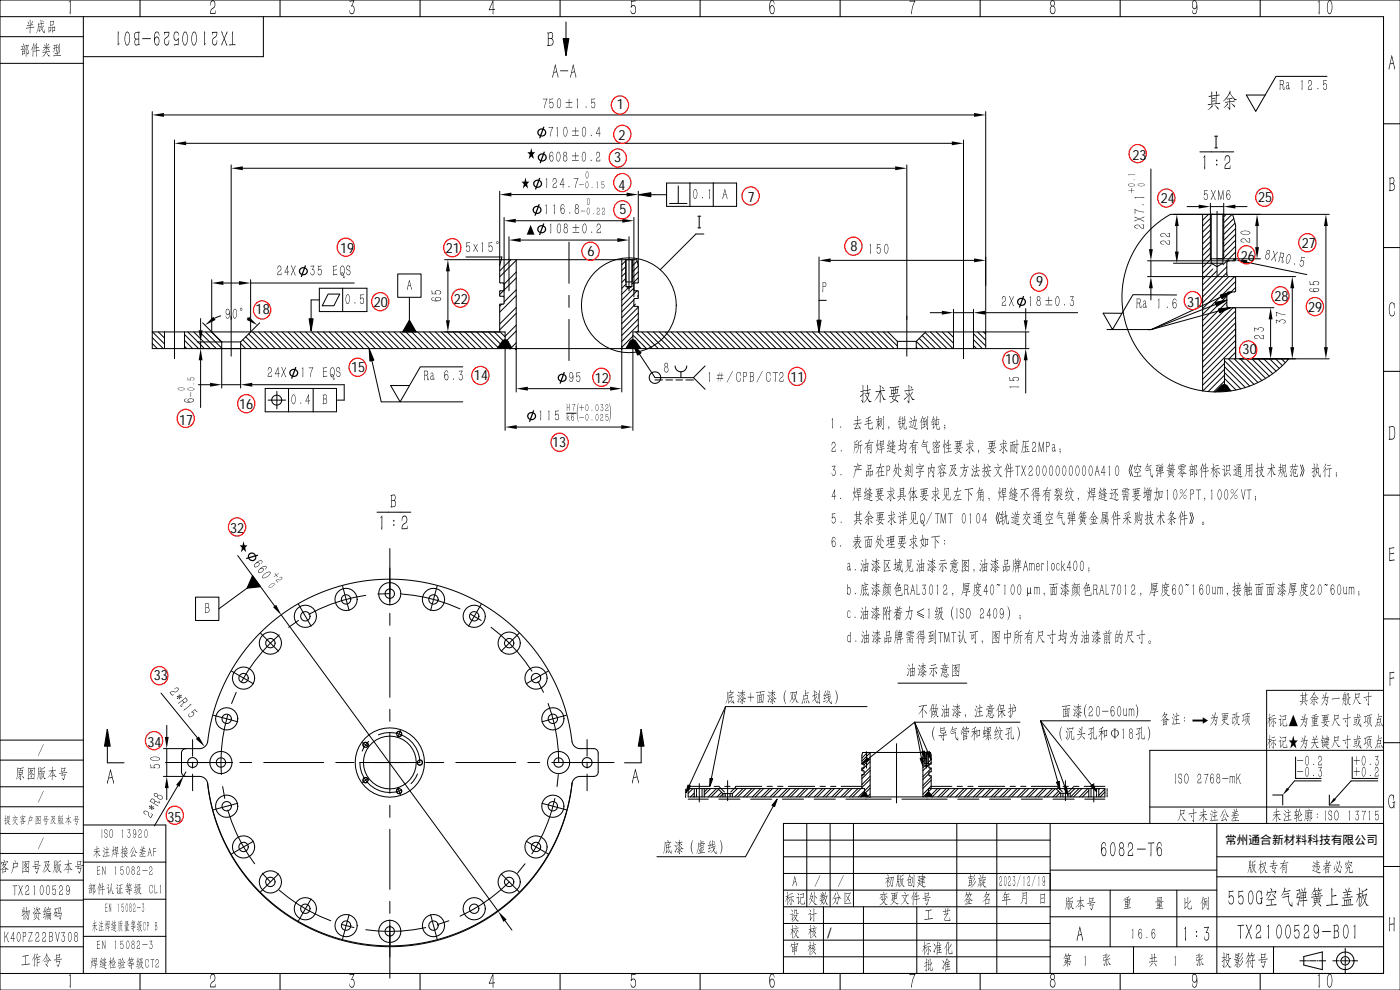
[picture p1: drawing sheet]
<svg xmlns="http://www.w3.org/2000/svg" width="420mm" height="297mm" viewBox="0 0 420 297" stroke-linecap="round" stroke-linejoin="round" font-family="sans-serif">
<defs><g id="words">
<g font-size="4.2">
<text x="185" y="32.6">1</text>
<text x="185.5" y="41.9">2</text>
<text x="339.7" y="47.9">23</text>
<text x="184.2" y="48.5">3</text>
<text x="185.5" y="56.9">4</text>
<text x="185.8" y="64.3">5</text>
<text x="224.3" y="60.5">7</text>
<text x="348.1" y="60.7">24</text>
<text x="377.3" y="60.5">25</text>
<text x="102" y="75.8">19</text>
<text x="133.7" y="76">21</text>
<text x="176.3" y="76.8">6</text>
<text x="255.1" y="75.2">8</text>
<text x="390.4" y="74.4">27</text>
<text x="372.2" y="78.2">26</text>
<text x="310.8" y="85.9">9</text>
<text x="76.7" y="94.3">18</text>
<text x="112.1" y="92.1">20</text>
<text x="136.1" y="91">22</text>
<text x="356.1" y="92.1">31</text>
<text x="382.3" y="90.2">28</text>
<text x="392.3" y="93.5">29</text>
<text x="372.7" y="106.3">30</text>
<text x="105.3" y="111.5">15</text>
<text x="142.2" y="114">14</text>
<text x="301.5" y="109.3">10</text>
<text x="178.4" y="114.8">12</text>
<text x="237.1" y="114.5">11</text>
<text x="71.8" y="122.7">16</text>
<text x="53.7" y="127.3">17</text>
<text x="165.6" y="134.2">13</text>
<text x="69" y="159.9">32</text>
<text x="46.1" y="203.8">33</text>
<text x="44.2" y="224">34</text>
<text x="50.2" y="246.7">35</text>
</g>
<text font-size="3.5" x="367.4" y="253.1">常州通合新材料科技有限公司</text>
</g></defs>
<g fill="none" stroke="#000" stroke-width=".3">
<path d="M170.7 72.6v12.4M170.7 88.6v3.6M170.7 95.8v12.4M154.8 103.9v13.7M158.3 116.6h24.7M186.5 103.9v13.7M102.7 175.7l2 7.4M109.7 178.6a50.7 50.7 0 0 0-17.1 5.6M116.9 164.5v17M116.9 178l-3.6 .2M120.5 178.2a50.7 50.7 0 0 1 17.5 4.4M131.1 175.7l-1.9 7.4"/>
<path d="M78.2 189.9l5.3 5.4M83.7 190.4a50.7 50.7 0 0 0-11.2 14M89.5 181.2l3.8 6.6M89.5 186.1l-2.9 2M116.9 184v3.6M116.9 191.2v18M141.2 184.2l3.1 1.9M144.3 181.2l-3.8 6.6M147.3 188.1a50.7 50.7 0 0 1 12.2 13.2M155.7 189.9l-5.4 5.4M64 214.5l7.3 2M68.3 214.4a50.7 50.7 0 0 0-1.9 17.9"/>
<path d="M69.4 201.3l6.6 3.8M70.8 207.7l-1.3 3.3M116.9 212.8v3.6M116.9 220v17.9M120.1 219l-.7 2.1M161.4 204.4l1.6 3.3M164.4 211a50.7 50.7 0 0 1 3.2 17.7M164.4 201.3l-6.6 3.8M169.9 214.5l-7.3 2M49.6 228.7h20.1M57.8 221.8v5M57.8 228.6v1.8"/>
<path d="M57.8 232.2v5M66.8 235.9l.6 3.6M71.9 228.7h3.6M79.1 228.7h18M100.7 228.7h5.5M108.7 222.7l1.7 1.3M110.4 233.4l-1.7 1.3M110.6 222.4l-1.5 1.8-.5 1.1M113.5 220.4a9 9 0 0 1 12.4 8.3h-18a9 9 0 0 0 12.5 8.3M119.4 236.3l.7 2.1M125.2 232.1l-.5 1.1-1.4 1.8M127.7 228.7h5.4"/>
<path d="M136.7 228.7h18M158.3 228.7h3.6M165.5 228.7h18.7M166.4 239.5a50.7 50.7 0 0 1-6.9 16.6M167.5 232.3l-.4 3.6M176.1 221.8v5M176.1 228.6v1.8M176.1 232.2v5M208.9 236.5v1M208.9 237.7v.2M208.9 238v1M210.6 236.5v1"/>
<path d="M210.6 237.7v.2M210.6 238v1M215.8 236.1l.6 .5M216.5 236.7l.1 .2M216.7 237l.6 .6M217.5 238v1M219 238v1M219.8 237l-.6 .6M220 236.7l-.1 .2M220.7 236.1l-.6 .5M268.9 223.1v17.7M317.2 236.1l.5 .5"/>
<path d="M317.8 236.7l.2 .1M318.1 236.9l.5 .6M318.8 237.9v1.1M320.3 237.9v1.1M321 236.9l-.5 .6M321.3 236.7l-.1 .1M321.9 236.1l-.5 .5M327.2 238v1M327.2 237.7v.2M327.2 236.5v1M328.9 238v1M328.9 237.7v.2"/>
<path d="M328.9 236.5v1M68.3 243a50.7 50.7 0 0 0 8.1 16.1M71.3 240.9l-7.3 2M76 252.3l-6.6 3.8M116.9 241.5v3.6M116.9 248.7v18M157.5 259.1l-2.3 2.8M157.8 252.3l6.6 3.8M162.6 240.9l7.3 2M78.6 261.9l2.5 2.6M83.5 262.1l-5.3 5.4M83.7 267a50.7 50.7 0 0 0 15.5 9.2"/>
<path d="M93.3 269.6l-3.8 6.6M102.7 277.3l3.5 .9M104.7 274.3l-2 7.4M116.9 270.3v3.6M116.9 275.9v17.5M127.7 278.2a50.7 50.7 0 0 1-18 .7M129.2 274.3l1.9 7.4M134.6 276.2l-3.4 1.1M150.3 262.1l5.4 5.4M152.7 264.5a50.7 50.7 0 0 1-14.7 10.3"/>
</g>
<g fill="none" stroke="#000" stroke-width=".3">
<path d="M152.7 77.4v9.8M188.7 77.4v9.8M365 63.4v19.6M52.3 96.6v11M69.3 94.8v12M272 94.8v12M289 96.6v11M209.7 235v5.5M218.2 234.2v6M259.9 225.5v4.9M277.9 225.5v4.9M319.6 234.2v6"/>
<path d="M328.1 235v5.5M389.9 288.2h1.9M392.2 288.2h.3M392.8 288.2h1.9M395 288.2h.3M395.6 288.2h2M399.8 288.2h1.8M401.9 288.2h.3M402.5 288.2h1.9M403.5 284.5v1.8M403.5 286.6v.3M403.5 287.2v1.9"/>
<path d="M403.5 289.4v.4M403.5 290.1v1.8M404.8 288.2h.3M405.4 288.2h1.8"/>
</g>
<g fill="none" stroke="#000" stroke-width=".3">
<path d="M153.2 77.9l-3.3 3.4M154.8 78.1l-4.9 4.9M187.7 78.2l-1.2 1.2M189.8 77.9l-.1 .1M191.1 78.3l-1.4 1.5M191.4 79.8l-1.7 1.8M362.5 64.3l-1.8 1.8M363 65.5l-2.3 2.3M363 67.3l-2.3 2.3M363 69l-2.3 2.4M363 70.8l-2.3 2.3M363 72.6l-2.3 2.3"/>
<path d="M363 76.1l-2.3 2.3M363 74.3l-2.3 2.4M363.3 77.6l-2.6 2.6M363.3 79.4l-2.6 2.6M364.2 64.3h.1M366.8 77.6v.1M367 76.3l-.2 .3M367 72.8l-.2 .2M367 71l-.2 .3M367 67.5l-.2 .2M367 65.7l-.2 .3M367.8 64.3l-.8 .7"/>
<path d="M369.5 64.3l-2.5 2.5M370 65.6l-3 3M370.4 66.9l-3.4 3.4M370.6 77.4l-.9 .8M370.6 75.6l-3.8 3.8M370.6 73.8l-3.6 3.6M370.6 72.1l-3.6 3.5M370.6 70.3l-3.6 3.6M370.6 68.5l-3.6 3.6M45.7 99.6l3.6 3.6M47.5 99.6l1.8 1.8M49.3 99.6h.1"/>
<path d="M56.3 99.6l5 5M58.1 99.6l5 5M59.9 99.6l5 5M61.6 99.6l4.9 4.8M63.4 99.6l3.1 3M75.8 99.6l5 5M77.5 99.6l5 5M79.3 99.6l5 5M81.1 99.6l5 5M82.9 99.6l5 5M84.6 99.6l5 5M86.4 99.6l5 5"/>
<path d="M88.2 99.6l5 5M89.9 99.6l5 5M91.7 99.6l5 5M93.5 99.6l5 5M95.2 99.6l5 5M97 99.6l5 5M98.8 99.6l5 5M100.5 99.6l5 5M102.3 99.6l5 5M104.1 99.6l5 5M105.8 99.6l5 5M107.6 99.6l5 5"/>
<path d="M109.4 99.6l5 5M111.1 99.6l5 5M112.9 99.6l5 5M114.7 99.6l5 5M116.4 99.6l5 5M118.2 99.6l5 5M120 99.6l5 5M121.7 99.6l5 5M123.5 99.6l5 5M125.3 99.6l5 5M127 99.6l5 5M128.8 99.6l5 5"/>
<path d="M130.6 99.6l5 5M132.3 99.6l5 5M134.1 99.6l5 5M135.9 99.6l5 5M137.6 99.6l5 5M139.4 99.6l5 5M141.2 99.6l5 5M142.9 99.6l5 5M144.7 99.6l5 5M146.5 99.6l4 4M148.3 99.6l3.2 3.2M150 99.6l1.5 1.4"/>
<path d="M150.5 91.2l-.6 .7M151.1 87.1l-1.2 1.2M154.8 97.5l-3.3 3.4M154.8 92.2l-4.9 5M154.8 86.9l-3.6 3.6M154.8 81.6l-3.6 3.6M154.8 99.3l-3.3 3.3M154.8 94l-4.9 4.9M154.8 88.7l-4.9 4.9M154.8 83.4l-3.7 3.7M187.7 80l-1.2 1.2M187.7 81.8l-1.2 1.2"/>
<path d="M187.7 83.6l-1.2 1.1M187.8 85.2l-1.3 1.3M188.4 86.3l-1.9 2M190.1 89.9l-3.6 3.7M190.1 86.4l-3.6 3.6M190.6 91.2l-4.1 4.1M190.7 99.6l5 5M191.1 87.2l-4.6 4.6M191.4 99.2l-.3 .4M191.4 97.4l-4.9 5M191.4 95.7l-4.9 4.9M191.4 93.9l-4.9 5"/>
<path d="M191.4 92.1l-4.9 5M191.4 88.6l-.2 .3M191.4 83.3l-1.9 1.9M191.4 81.5l-1.7 1.8M192.4 99.6l5 5M194.2 99.6l5 5M196 99.6l5 5M197.7 99.6l5 5M199.5 99.6l5 5M201.3 99.6l5 5M203 99.6l5 5M204.8 99.6l5 5"/>
<path d="M206.6 99.6l5 5M208.4 99.6l5 5M210.1 99.6l5 5M211.9 99.6l5 5M213.7 99.6l5 5M215.4 99.6l5 5M217.2 99.6l5 5M219 99.6l5 5M220.7 99.6l5 5M222.5 99.6l5 5M224.3 99.6l5 5M226 99.6l5 5"/>
<path d="M227.8 99.6l5 5M229.6 99.6l5 5M231.3 99.6l5 5M233.1 99.6l5 5M234.9 99.6l5 5M236.6 99.6l5 5M238.4 99.6l5 5M240.2 99.6l5 5M241.9 99.6l5 5M243.7 99.6l5 5M245.5 99.6l5 5M247.2 99.6l5 5"/>
<path d="M249 99.6l5 5M250.8 99.6l5 5M252.5 99.6l5 5M254.3 99.6l5 5M256.1 99.6l5 5M257.8 99.6l5 5M259.6 99.6l5 5M261.4 99.6l5 5M263.1 99.6l5 5M264.9 99.6l4.3 4.2M277.5 99.7l4.8 4.9M279.1 99.6l5 5"/>
<path d="M280.8 99.6l5 5M282.6 99.6l3.4 3.3M284.4 99.6l1.6 1.6M293.2 99.6l2.4 2.4M295 99.6l.6 .6M363.8 80.7l-3.1 3M364.9 81.3l-4.2 4.2M368 81.8l-7.3 7.2M368 90.6l-7.3 7.3M368 80l-7.3 7.3M368 88.8l-7.3 7.3M368.2 92.1l-7.5 7.5"/>
<path d="M368.6 83l-7.9 7.8M369.8 92.3l-9.1 9.1M370.3 83l-9.6 9.6M370.6 98.6l-9.9 9.9M370.6 96.8l-9.9 9.9M370.6 95l-9.9 9.9M370.6 93.3l-9.9 9.9M370.6 86.2l-1.3 1.4M370.6 84.4l-9.9 9.9M45.7 101.3l3.3 3.3M45.7 103l1.5 1.6M55.3 100.3l4.3 4.3"/>
<path d="M55.3 102.1l2.5 2.5M55.3 103.9l.7 .7M72.2 103l1.5 1.6M72.8 101.9l2.7 2.7M73.7 101l3.5 3.6M74.6 100.1l4.4 4.5M154.8 102.8l-1.9 1.9M154.8 104.6l-.3 .3M189.8 102.2l2.3 2.4M189.8 100.5l4.1 4.1M189.8 102.6l-1.9 1.9M189.8 100.8l-3.3 3.4"/>
<path d="M274.8 104.2l.4 .4M274.8 102.4l2.2 2.2M275.7 101.5l3.1 3.1M276.6 100.6l3.9 4M292 103.6l.9 1M292 101.9l2.7 2.7M292 100.1l3.6 3.7M367.3 108.2l7.5 7.6M367.3 110l6.2 6.2M367.3 111.7l4.8 4.9M367.3 113.5l3.4 3.5M367.3 115.3l1.9 1.9"/>
<path d="M367.3 114.3l-3.3 3.2M367.3 112.5l-5 4.9M367.3 110.8l-6.5 6.5M367.3 109l-6.6 6.6M368.4 107.6l7.7 7.7M370.2 107.6l7.1 7.1M370.6 107.4l-.2 .2M370.6 105.7l-2 1.9M370.6 103.9l-9.9 9.9M370.6 102.1l-9.9 9.9M370.6 100.4l-9.9 9.9M372 107.6l6.5 6.5"/>
<path d="M373.7 107.6l5.9 5.9M375.5 107.6l5.2 5.2M377.3 107.6l4.4 4.5M379 107.6l3.7 3.7M380.8 107.6l2.9 2.9M382.6 107.6l2 2.1M384.3 107.6l1.2 1.2M386.1 107.6l.2 .3M206.9 236.5l-.5 .6M207.8 236.5l-1.4 1.4M208.2 237.9l-1.1 1.1M208.2 238.8l-.2 .2"/>
<path d="M212.2 236.5l-1 1M213.1 236.5l-1.9 1.9M214.9 236.5l-2.5 2.5M215.5 236.8l-2.2 2.2M216.4 237.6l-1.4 1.4M216.8 238.1l-.9 .9M222.8 236.5l-2.5 2.5M223.7 236.5l-2.5 2.5M225.5 236.5l-2.5 2.5M226.4 236.5l-2.5 2.5M228.1 236.5l-2.5 2.5M229 236.5l-2.5 2.5"/>
<path d="M230.8 236.5l-2.5 2.5M231.7 236.5l-2.5 2.5M233.5 236.5l-2.5 2.5M234.3 236.5l-2.5 2.5M236.1 236.5l-2.5 2.5M237 236.5l-2.5 2.5M238.8 236.5l-2.5 2.5M239.6 236.5l-2.5 2.5M241.4 236.5l-2.5 2.5M242.3 236.5l-2.5 2.5M244.1 236.5l-2.5 2.5M244.9 236.5l-2.5 2.5"/>
<path d="M246.7 236.5l-2.5 2.5M247.6 236.5l-2.5 2.5M249.4 236.5l-2.5 2.5M250.2 236.5l-2.5 2.5M252 236.5l-2.5 2.5M252.9 236.5l-2.5 2.5M254.7 236.5l-2.5 2.5M255.5 236.5l-2.5 2.5M257.3 236.5l-2.5 2.5M258.2 236.5l-2.5 2.5M258.8 238.6l-.5 .4M258.8 232.4l-.3 .3"/>
<path d="M260.2 225.7l-1.7 1.7M261 235.5l-3.5 3.5M261 232.9l-2.5 2.4M261 230.2l-1.8 1.8M261 227.6l-1.8 1.8M261 236.4l-1.8 1.8M261 233.7l-2.5 2.5M261 231.1l-2.5 2.5M261 228.4l-2.5 2.5M261 225.8l-2.5 2.5M261 238.2l-1 .9M261 239l-.2 .2"/>
<path d="M277 225.7l-.2 .2M277.4 227l-.6 .6M277.4 227.9l-.6 .6M277.5 229.6l-.7 .7M278.2 229.8l-1.4 1.4M278.6 232l-1.8 1.8M278.6 229.3l-.3 .3M278.8 225.7l-.4 .3M279.2 226.1l-.8 .8M279.3 235.8l-2.5 2.4M279.3 233.1l-2.5 2.5M279.3 230.5l-2.5 2.4"/>
<path d="M279.3 227.8l-.9 .9M279.3 234l-2.5 2.5M279.3 228.7l-.5 .5M279.4 236.5l-2.4 2.5M281.2 236.5l-2.1 2.1M282.1 236.5l-2.5 2.5M283.8 236.5l-2.5 2.5M284.7 236.5l-2.5 2.5M286.5 236.5l-2.5 2.5M287.4 236.5l-2.5 2.5M289.1 236.5l-2.5 2.5M290 236.5l-2.5 2.5"/>
<path d="M291.8 236.5l-2.5 2.5M292.7 236.5l-2.5 2.5M294.4 236.5l-2.5 2.5M295.3 236.5l-2.5 2.5M297.1 236.5l-2.5 2.5M298 236.5l-2.5 2.5M299.7 236.5l-2.5 2.5M300.6 236.5l-2.5 2.5M302.4 236.5l-2.5 2.5M303.3 236.5l-2.5 2.5M305 236.5l-2.5 2.5M305.9 236.5l-2.5 2.5"/>
<path d="M307.7 236.5l-2.5 2.5M308.6 236.5l-2.5 2.5M310.3 236.5l-2.5 2.5M311.2 236.5l-2.5 2.5M313 236.5l-2.5 2.5M313.9 236.5l-2.5 2.5M315.6 236.5l-2.5 2.5M316.5 236.5l-2.5 2.5M317.5 237.3l-1.7 1.7M318 237.8l-1.3 1.2M323.6 236.5l-2.5 2.5M324.5 236.5l-2.5 2.5"/>
<path d="M326.3 236.5l-2.6 2.5M326.6 238.9l-.2 .1M326.6 237.1l-2 1.9M329.8 236.5l-.2 .2M331.4 237.6l-1.5 1.4M331.4 236.7l-1.8 1.8"/>
</g>
<g fill="none" stroke="#000" stroke-width=".3">
<path d="M154.8 77.9v27M186.5 77.9v27M187.8 77.9v8M189.5 77.9v8M351.1 64.3h18.6l.9 3.3v10.3l-.2 .3h-1.9l-.4 .4-.1 3.8M360.7 64.3v52.9M363.3 64.3v14.7M366.8 79h-3.5M366.8 79l-1.8 1-1.7-1M366.8 64.3v14.7M367 77.6h-4M49.3 99.6v5"/>
<path d="M55.3 99.6v5M63.5 99.6l3 3M75.2 99.6l-3 3M149.9 87.4l1-.2 .3-.3-.1-1.9-1.2-.3v-5.1l.4-1.7h40.7l.4 1.7v5.1l-1.2 .3-.1 1.9 .3 .3 1 .2M149.9 88.7l1.2 .3 .1 1.9-.3 .3-1 .2v8.2M189.5 85.9l-.8 .5-.9-.5M189.5 85.9h-1.7M189.7 84.6h-2M191.4 89.4l-1.2 .3-.1 1.9 .3 .3 1 .2v7.5M266.3 99.6l2.9 2.8M277.7 99.6l-2.9 2.8M286 99.6v5"/>
<path d="M292 99.6v5M368 82.3l.4 .6 2 .1 .2 .3M368 88.2l.1 3.8 .4 .3h1.8l.3 .2v15.1M370.6 87.2l-.2 .3-2 .1-.4 .6M66.5 102.6v2M66.5 102.6h5.7M72.2 102.6v2M151.5 101.9v-2.3h-105.8v5h249.9v-5h-105.8v2.3M269.2 102.4v2.2M269.2 102.4h5.6M274.8 102.4v2.2M386.6 107.6h-19.3v7.7"/>
<path d="M77.4 190.4a55.1 55.1 0 0 1 57.6-13.6 55.1 55.1 0 0 1 36.8 46.3l.6 .9 .9 .4 5.1 .2 .6 .3 .4 .7v5.9l-.2 .8-1 .6h-4.2a2.5 2.5 0 0 0-2.5 2.2 55.1 55.1 0 0 1-55 48.6 55.1 55.1 0 0 1-54.4-49.4l-.7-.9-.8-.4-5.2-.2-.6-.4-.3-.5-.1-6 .3-.8 .9-.6h4.2a2.5 2.5 0 0 0 2.5-2.2 55 55 0 0 1 15.1-31.9zM208.2 236.5v2.5M211.2 236.5v2.5M215.3 236.5l1.5 1.5M216.8 238v1M216.8 238h2.9M219.7 238v1M221.2 236.5l-1.5 1.5M258.5 230.4l.7-.2v-.9l-.7-.2v-2.6l.2-.8h20.4l.2 .8v2.6l-.7 .2v.9l.7 .2M258.5 231.1l.7 .2v.9l-.7 .2v4.1M259.3 237.7v-1.2h-52.9v2.5h125v-2.5h-52.9v1.2M261 225.7v13.3"/>
<path d="M276.8 225.7v13.3M277.5 225.7v4M278.3 229.7l-.4 .3-.4-.3M278.3 229.7h-.8M278.3 225.7v4M278.4 229h-1M278.6 231.7v.9l.7 .2v3.7M279.3 231.4l-.7 .3M316.7 236.5l1.4 1.4M318.1 237.9v1.1M318.1 237.9h2.9M321 237.9v1.1"/>
<path d="M322.4 236.5l-1.4 1.4M326.6 236.5v2.5M329.6 236.5v2.5"/>
<circle cx="57.8" cy="228.7" r="1.5"/>
<circle cx="109.6" cy="234" r=".75"/>
<circle cx="109.6" cy="223.4" r=".75"/>
<circle cx="116.9" cy="228.7" r="7.9"/>
<circle cx="116.9" cy="228.7" r="10.4"/>
<circle cx="119.7" cy="237.3" r=".75"/>
<circle cx="119.7" cy="220.1" r=".75"/>
<circle cx="125.9" cy="228.7" r=".75"/>
<circle cx="176.1" cy="228.7" r="1.5"/>
</g>
<path d="M149 101.9h4.7v2.7h-4.7zM187.7 101.9h4.6v2.7h-4.6zM364.4 115.3h4.8v2.3h-4.8zM258.1 237.6h2.3v1.5h-2.3zM277.4 237.6h2.3v1.5h-2.3z" fill="#000"/>
<path d="M187.7 77.9v6.7M189.7 77.9v6.7M363 64.3v13.3M367 64.3v13.3M110 224.2a.83 .83 0 0 0 .3-1.3 .83 .83 0 0 0-1.3 0 .83 .83 0 0 0 .3 1.3M110.5 233.8a.83 .83 0 0 0-1.2-.6 .83 .83 0 0 0-.3 1.3 .83 .83 0 0 0 1.2 .1M118.9 220a.83 .83 0 0 1 1.1-.6 .83 .83 0 0 1 .4 1.2 .83 .83 0 0 1-1.3 .1M119.8 236.4a.83 .83 0 0 0-.9 .9 .83 .83 0 0 0 1 .8 .83 .83 0 0 0 .5-1.2M125.8 227.9a.83 .83 0 0 1 1 .8 .83 .83 0 0 1-1.1 .8 .83 .83 0 0 1-.5-1.2M277.4 225.7v3.3M278.4 225.7v3.3" fill="none" stroke="#000" stroke-width=".3"/>
<g fill="none" stroke="#000" stroke-width=".3">
<path d="M169.8 6.6v5M45.7 33.5v66.1M49.2 34.5h242.9M295.6 33.5v66.1h13M398 22.9h-15.3l-6.1 10.5-2.8-4.9h5.7M52.3 42v55.6M55.8 43h229.7M69.3 49.5v46.3M72.8 50.5h195.7M149.9 57.4v22.2M153.4 58.4h34.5M191.4 57.4v22.2"/>
<path d="M195.2 58.4h4.7M199.9 54.9h21v7h-21zM203.4 55.8v5.2M206.9 54.9v7M213.9 54.9v7M272 49.5v46.3M289 42v55.6M345.2 50.7v24M359.9 45.6h10.1M139.8 77.1h10.7l-.2 .8h-17M150.3 77.9h.1M151.2 65.2v23.7"/>
<path d="M152.7 71v6.4M154.7 66.2h31.9M156.2 72h29M188.7 71v6.4M190.1 65.2v23.8M200.8 61h5.3M211.1 70.2h-2.4l-10.7 10.7M245.7 77.1v19M249.2 78.1h42.9M344.2 78.2h24.6M345.2 78.2v4.8M351.1 64.3a28.4 28.4 0 0 0-8.2 42.8 28.4 28.4 0 0 0 43.7 .5"/>
<path d="M352 64.3h12M352 79h11.6M353 67.8v7.7M356 62h3.5M363 62h4M363 61v3.3M365 64.3h33.7M365 77.6h13M367 61v3.3M370.3 77.9l.3 .1M370.5 62h3.5M374 78.7l18 3.7"/>
<path d="M377 67.8v6.3M397.7 67.8v36.3M60.2 95.6v3.5M63.5 83.9v15.7l-2.7-2.8M66.2 94.7l-1.9 .8M67 84.9h4.7M74.2 95.4l.2 .1M75.2 83.9v15.7l2.7-2.8M75.2 84.9h31M95.8 90h-2.5v5.6M95.8 86.5h14.3v7h-14.3zM98.4 88.2h3.5l-1.7 3.5h-3.5z"/>
<path d="M102.8 86.5v7M119.3 82.2h7v7h-7zM122.8 89.2v6.9M133.3 99.6h16.6M134.3 81.4v14.7M245.7 90.1h2.1M279 93.8h3.5M286 92.8v6.8M286 93.8h6M292 92.8v6.8M295.5 93.8h27.7M307.6 92.6v3.5"/>
<path d="M307.6 99.6v5M332 98.8h13.3M344.2 83h23.7M345.2 86.5v3.5M352.9 88.5l-13.1-.1-6.1 10.4-2.8-4.9 5.6 .1M364.7 91.3l-19.4 7.5M365.7 93.2l-20.4 5.6M366.3 89l-21 9.8M369.4 83h19.2M369.6 92.3h12.5M381.1 95.8v8.3M387.6 86.5v17.6"/>
<path d="M59.2 104.6h13v11.8M59.2 102.6h7.3M59.5 115.4h3.5M60.2 102.6v2M60.2 108.1v14.1M66.5 104.6v11.8M66.5 115.4h5.7M75.7 115.4h27.5M79.5 116.5h21.4v7h-21.4zM83 117.4v5.2M86.5 116.5v7M93.9 116.5v7"/>
<path d="M111.5 108.2l2.8 12.3h24.5M138.8 110h-12.7l-6.1 10.5-2.8-4.9h5.6M151.5 102.6v26.5M189.8 102.6v26.5M191.8 106.2l4.7 7.1h11.5M196.5 114h2.2M199.7 114h2M202.5 109.8a1.75 1.75 0 0 0 1.7 1.7 1.75 1.75 0 0 0 1.8-1.7M202.7 114h2M204.2 111.5v1.8M205.7 114h2.3M211.5 109.8l-3.5 3.5 3.5 3.5"/>
<path d="M295.6 104.6h13M307.6 108.1v9.8M371.7 107.6h27M80.4 120h5.3M155 128.1h31.3M170 123.9h2.8M113.1 153.6h10.1M58.6 179.1h7v7h-7zM71.3 166.6l11.1 15.2M74.1 176.4l-8.5 6.2M84.4 184.6l65 88.7M48.3 207.9l10.9 13.4"/>
<path d="M50 217.5v3.5M32.2 223.8v5h5M49 224.5h6.8M49 232.9h6.8M50 224.5v8.4M50 236.4v3.5M53.3 235.7l-7 12M55.8 231.5l-.7 1.2M111.9 228.7h10M192.3 223.8v5h-5M396.3 234.2h-8l-2 2.3M413.2 234.2h-8l-4.8 5.4"/>
<path d="M151.5 276.1l2 2.9"/>
<circle cx="188.6" cy="91.6" r="14.2"/>
<circle cx="196.5" cy="113.3" r="1.75"/>
<circle cx="83" cy="120" r="1.5"/>
</g>
<g fill="#000">
<path d="M168.9 11.6h1.7l-.8 5zM45.7 34.5l3.5-.6v1.2zM292.1 33.9l3.5 .6-3.5 .6zM52.3 43l3.5-.6v1.2zM69.3 50.5l3.5-.6v1.1zM149.9 58.4l3.5-.6v1.1zM172.1 53.5l1.2-.1 .2 .2-.6 1.2-.2 1.6-.2-.3 .2-1 .6-1.4h-1zM187.9 57.8l3.5 .6-3.5 .5zM191.7 58.4l3.5-.6v1.2zM268.5 49.9l3.5 .6-3.5 .5zM285.5 42.4l3.5 .6-3.5 .6zM151.2 66.2l3.5-.6v1.2z"/>
<path d="M152.7 72l3.5-.6v1.2zM185.2 71.4l3.5 .6-3.5 .6zM186.6 65.6l3.5 .6-3.5 .6zM245.7 78.1l3.5-.6v1.2zM292.1 77.5l3.5 .6-3.5 .6zM344.6 74.7h1.2l-.6 3.5zM352.4 75.5h1.1l-.5 3.5zM353 64.3l.5 3.5h-1.1zM359.5 61.4l3.5 .6-3.5 .5zM367 62l3.5-.6v1.1zM370.6 78l3.5 .1-.2 1.1zM376.4 74.1h1.2l-.6 3.5z"/>
<path d="M377 64.3l.6 3.5h-1.2zM397.7 64.3l.6 3.5h-1.2zM59.6 99.1h1.2l-.6 3.5zM64 95l.7 1-3.2 1.5zM63.5 84.9l3.5-.6v1.2zM71.7 84.3l3.5 .6-3.5 .6zM74.7 95l2.5 2.5-3.2-1.5zM92.7 95.6h1.2l-.6 3.5zM122.8 96.1l2 3.5h-4zM133.8 96.1h1.1l-.6 3.5zM134.3 77.9l.6 3.5h-1.1zM245.1 96.1h1.1l-.5 3.5z"/>
<path d="M282.5 93.2l3.5 .6-3.5 .6zM292 93.8l3.5-.6v1.2zM307.1 96.1h1.1l-.6 3.5zM345.2 83l.6 3.5h-1.2zM364.5 90.7l3.5-.7-3.1 1.8zM365.5 92.7l3.5-.4-3.2 1.5zM366 88.5l3.4-.9-2.9 2zM381.1 92.3l.6 3.5h-1.2zM387.6 83l.6 3.5h-1.2zM60.2 104.6l.6 3.5h-1.2zM63 114.8l3.5 .6-3.5 .6zM72.2 115.4l3.5-.6v1.2z"/>
<path d="M110.8 104.7l1.3 3.3-1.1 .3zM189.8 103.2l2.4 2.6-.9 .7zM307.6 104.6l.6 3.5h-1.1zM380.5 104.1h1.2l-.6 3.5zM387 104.1h1.2l-.6 3.5zM397.1 104.1h1.2l-.6 3.5zM151.5 128.1l3.5-.6v1.2zM173.5 120.9l-.3 2.8 .3 2.9-.5-2.7zM182.8 120.9l.4 2.9-.4 2.8 .3-3.2zM186.3 127.5l3.5 .6-3.5 .6zM75.7 172.7l2.4 3.3-4 .4zM81.9 182.1l.9-.7 1.6 3.2z"/>
<path d="M32.2 218.8l.8 5h-1.6zM192.3 218.8l.8 5h-1.6zM49.4 221h1.2l-.6 3.5zM50 232.9l.6 3.5h-1.2zM55.1 232.7l-1.3 3.3-1-.6zM58.7 221.6l.9-.7 1.8 3.1zM386 236.3l.6 .5-1.9 1.6zM400.1 239.3l.6 .6-2 1.5zM149.4 273.3l2.5 2.5-.9 .7z"/>
<path d="M164.1 9.8l.8-.1a.98 .98 0 0 1 1 .6 .98 .98 0 0 1-.2 1.1l-.2 .1a1.22 1.22 0 0 1-.3 2.2l-.8 .1-.3-.2 .2-.1v-3.4zM164.5 10v1.5l.6-.1a.77 .77 0 0 0 .6-.8 .77 .77 0 0 0-.7-.7zM164.5 11.7v1.8a.95 .95 0 0 0 1.3-.7 .95 .95 0 0 0-.9-1.1z"/>
<path d="M162.8 29.6l1.3-.1 .1 .2-.5 1.2-.3 1.6-.2-.3 .2-1 .6-1.4h-1zM164.8 29.5l1.2 .2-1 .1v.9a.63 .63 0 0 1 .8 0 .63 .63 0 0 1 .2 .8l-.3 .9-.7-.1-.2-.7 .2 .4a.56 .56 0 0 0 .8 .1 .56 .56 0 0 0 0-.8 .46 .46 0 0 0-.3-.6 .46 .46 0 0 0-.5 .4l-.2-.1zM167.5 29.6a1.02 1.02 0 0 1 .8 1.4 .9 .9 0 0 1-.9 1.3 2.59 2.59 0 0 1 .1-2.7zM167.5 29.8l-.3 1.1a.9 .9 0 0 0 .6 1.3l.3-1.2a.82 .82 0 0 0-.6-1.2z"/>
<path d="M164.5 38.1l1.2-.1 .2 .2-.5 1.2-.3 1.6-.2-.3 .2-1 .6-1.4h-1zM167.2 38v3.1l-.2-.4 .1-2.3-.3 .1zM169.4 38.1a1.02 1.02 0 0 1 .8 1.4 .9 .9 0 0 1-.9 1.3 2.59 2.59 0 0 1 .1-2.7zM169.4 38.3l-.3 1.2a.9 .9 0 0 0 .6 1.3l.4-1.3a.82 .82 0 0 0-.7-1.2z"/>
<path d="M169.7 32.1h2v.1h-2zM170.6 29.7l.1 1h1v.2h-1v1l-.1-1h-.9v-.2h.9zM173.3 29.5v3.1l-.2-.4 .1-2.3-.3 .1zM175.6 32.1a.2 .2 0 0 1 .4 0 .2 .2 0 0 1-.4 0zM177.4 29.5l1.1 .2-1 .1v.9a.63 .63 0 0 1 .9 0 .63 .63 0 0 1 .1 .8l-.3 .9-.6-.1-.3-.7 .2 .4a.56 .56 0 0 0 .8 .1 .56 .56 0 0 0 .1-.8 .46 .46 0 0 0-.3-.6 .46 .46 0 0 0-.6 .4l-.2-.1z"/>
<path d="M363.3 27.4l.3 .4-.1 .9 1.2-.2v-1.2l.3 .4-.1 .8 .7-.2 .2 .2-.9 .2-.1 2.3 1-.2 .2 .3-3.5 .4-.3-.2 1.2-.1v-2.3l-.7 .2-.3-.3 .9-.1zM363.6 28.9v.6l.7-.2 .2 .2-.9 .2v.5l.7-.1 .3 .2-1 .2v.6l1-.1 .1-2.3zM363.5 31.4l.2 .5-1.4 1.2zM364.4 31.5l1 .9v.5zM368.9 27.2l.3 .5-.3 .2 .6 .7 .6 .9 .9 .5-.7 .1-1.5-2-.8 1.3-1.1 1 1.4-1.9zM368.1 30.9l.2 .5-1.2 1zM367.9 29.7l1.6-.4 .2 .3-.8 .1v.7l1.2-.2 .3 .2-1.5 .2v2.4l-.7-.9 .6 .3v-1.8l-1.2 .2-.3-.2 1.5-.2v-.7l-.7 .2zM369.3 30.9l1 .8v.6z"/>
<path d="M383.8 24.1a.86 .86 0 0 1 1.2 .3v.7l-.3 .3 .2 1.3h.3l.1-.6v.7h-.5l-.2-1.3h-.6v1.5zM384 24.2v1.1h.5a.58 .58 0 0 0 .4-.5 .58 .58 0 0 0-.3-.6zM385.9 24.7a.48 .48 0 0 1 .6 .1 .48 .48 0 0 1 .1 .6v1.1l.2 .1 .1-.5v.6l-.2 .1-.2-.2a.59 .59 0 0 1-.9-.5 .59 .59 0 0 1 .8-.6l.1-.2a.34 .34 0 0 0-.3-.5 .34 .34 0 0 0-.4 .4zM386 25.8h-.1a.4 .4 0 0 0-.1 .6 .4 .4 0 0 0 .6 .1l.1-.8zM390.6 24v3l-.2-.3 .1-2.4-.3 .2zM392.5 24.2a.81 .81 0 0 1 1 .5 .81 .81 0 0 1-.4 1l-.5 .3-.2 .7h1l.1-.6v.7l-1.2 .1a1.23 1.23 0 0 1 .8-1.5 .6 .6 0 0 0 .2-.8 .6 .6 0 0 0-.7-.2l-.3 .8zM395.1 26.6a.16 .16 0 0 1 .3 0 .16 .16 0 0 1-.3 0zM396.9 24l1.1 .2-1 .1v.9a.63 .63 0 0 1 .9 0 .63 .63 0 0 1 .1 .8l-.3 .9-.7-.1-.2-.7 .2 .4a.56 .56 0 0 0 .8 .1 .56 .56 0 0 0 .1-.8 .46 .46 0 0 0-.4-.6 .46 .46 0 0 0-.5 .4l-.2-.1z"/>
<path d="M161.7 54.3l-.6 1.7a.88 .88 0 0 0 1-.6 .88 .88 0 0 0-.4-1.1zM160.1 54.4l.9-.5h.5l.3-.5h.2l-.1 .6a1.23 1.23 0 0 1 .6 1.6 1.23 1.23 0 0 1-1.5 .7l-.2 .5-.2 .1v-.7a1.19 1.19 0 0 1-.5-1.8zM160.4 54.6l-.1 .8 .5 .5 .6-1.7z"/>
<path d="M163 39l-.6 1.6a.88 .88 0 0 0 1-.6 .88 .88 0 0 0-.4-1zM161.3 39l.9-.5h.5l.3-.5 .3 .1-.2 .5a1.23 1.23 0 0 1 .7 1.6 1.23 1.23 0 0 1-1.5 .7l-.2 .5-.3 .1 .1-.7a1.19 1.19 0 0 1-.6-1.8zM161.7 39.2l-.2 .8 .5 .5 .6-1.6z"/>
<path d="M163.1 46.5l-.6 1.6a.88 .88 0 0 0 1-.6 .88 .88 0 0 0-.4-1zM161.5 46.5l.9-.5h.5l.3-.5 .2 .1-.2 .5a1.23 1.23 0 0 1 .7 1.6 1.23 1.23 0 0 1-1.5 .7l-.2 .5-.2 .1v-.7a1.19 1.19 0 0 1-.5-1.8zM161.8 46.7l-.1 .8 .5 .5 .6-1.7z"/>
<path d="M164 53.4v3l-.1-.3v-2.4l-.2 .2zM166 53.5a.81 .81 0 0 1 1 .6 .81 .81 0 0 1-.4 1l-.5 .3-.2 .7h.9l.2-.6v.7l-1.2 .1a1.23 1.23 0 0 1 .8-1.5 .6 .6 0 0 0 .2-.8 .6 .6 0 0 0-.8-.2l-.2 .8zM168.8 53.4l.1 1.9 .4 .1h-.4v1l-.1-1-.8 .2-.1-.3zM168.8 53.8l-.7 1.5h.7zM170.5 56a.16 .16 0 0 1 .3 0 .16 .16 0 0 1-.3 0z"/>
<path d="M165.1 45.6a.55 .55 0 0 1 .7 .1 .55 .55 0 0 1 .1 .7l-.1-.1a.47 .47 0 0 0-.3-.6 .47 .47 0 0 0-.5 .6l-.1 .7 .1-.2a.61 .61 0 0 1 .8-.1 .61 .61 0 0 1 .2 .8 .62 .62 0 0 1-.1 .7 .62 .62 0 0 1-.7 .1l-.4-1.2zM165.2 46.8l-.1 .2a.69 .69 0 0 0-.2 .8 .69 .69 0 0 0 .8 .4l.1-.3a.66 .66 0 0 0 .1-.7 .66 .66 0 0 0-.7-.4zM167.3 45.6a1.02 1.02 0 0 1 .8 1.4 .9 .9 0 0 1-.9 1.3 2.59 2.59 0 0 1 .1-2.7zM167.3 45.8l-.3 1.1a.9 .9 0 0 0 .6 1.3l.4-1.2a.82 .82 0 0 0-.7-1.2zM169.1 45.7a.62 .62 0 0 1 .9 .2 .62 .62 0 0 1-.3 .8l.4 .6a.71 .71 0 0 1-.6 1.1 .71 .71 0 0 1-.6-1l.3-.7-.2-.4zM169.2 46.9a.72 .72 0 0 0-.2 .9 .72 .72 0 0 0 .7 .4 .7 .7 0 0 0 .3-.9 .7 .7 0 0 0-.8-.4zM169.1 46.2a.46 .46 0 0 0 .9 0 .46 .46 0 0 0-.9 0z"/>
<path d="M171.6 48.1h1.9v.1h-1.9zM172.5 45.7l.1 1h.9l.1 .2h-1v1l-.1-1h-.9v-.2h.9zM174.9 45.6h.1a1.02 1.02 0 0 1 .8 1.4 .9 .9 0 0 1-1 1.3 2.59 2.59 0 0 1 .1-2.7zM175 45.8l-.4 1.1a.9 .9 0 0 0 .6 1.3l.4-1.2a.82 .82 0 0 0-.6-1.2zM177.1 48.1a.2 .2 0 0 1 .4 0 .2 .2 0 0 1-.4 0zM179 45.7a.81 .81 0 0 1 1 .5 .81 .81 0 0 1-.4 1l-.5 .3-.2 .7h1l.1-.6v.7l-1.2 .1a1.23 1.23 0 0 1 .9-1.5 .6 .6 0 0 0 .2-.8 .6 .6 0 0 0-.8-.2l-.3 .8z"/>
<path d="M171.6 40.6h2v.2h-2zM172.5 38.2l.2 1h.9v.2h-.9v1l-.2-1h-.9v-.2h.9zM175 38.1a1.02 1.02 0 0 1 .8 1.4 .9 .9 0 0 1-.9 1.3 2.59 2.59 0 0 1 .1-2.7zM175 38.3l-.3 1.2a.9 .9 0 0 0 .6 1.3l.4-1.3a.82 .82 0 0 0-.7-1.2zM177.2 40.6a.16 .16 0 0 1 .3 0 .16 .16 0 0 1-.3 0zM179.7 38l.1 1.9 .4 .1-.4 .1v1l-.2-1-.7 .1-.2-.2zM179.6 38.4l-.7 1.6 .7-.1z"/>
<path d="M173.7 55.4l1.4 .1zM175.9 54.5a1.1 1.1 0 0 1 .4 1.7 .36 .36 0 0 1-.5 .3 .36 .36 0 0 1-.2-.5l.1-1.1zM175.9 54.6l-.2 1a.5 .5 0 0 0 .4 .7l.3-1.1a.41 .41 0 0 0 0-.5 .41 .41 0 0 0-.5-.1zM177.5 56.2a.12 .12 0 0 1 .2 0 .12 .12 0 0 1-.2 0zM179.1 54.4v2.2v-2l-.2 .1zM180.4 54.4l.8 .1-.7 .1v.7l.5-.1 .3 .5-.2 .7h-.6l-.1-.5 .2 .4 .3 .1 .3-.6a.34 .34 0 0 0-.2-.5 .34 .34 0 0 0-.5 .2z"/>
<path d="M176 51.5a1.1 1.1 0 0 1 .4 1.7 .36 .36 0 0 1-.5 .3 .36 .36 0 0 1-.2-.5v-1.1zM176 51.6l-.3 1a.5 .5 0 0 0 .5 .7l.2-1.1a.41 .41 0 0 0 0-.5 .41 .41 0 0 0-.4-.1z"/>
<path d="M208.3 56.8l.1-.1a1.02 1.02 0 0 1 .8 1.5 .9 .9 0 0 1-1 1.3 2.59 2.59 0 0 1 .1-2.7zM208.4 56.9l-.4 1.2a.9 .9 0 0 0 .6 1.3l.4-1.2a.83 .83 0 0 0-.6-1.3zM210.5 59.3a.2 .2 0 0 1 .4 0 .2 .2 0 0 1-.4 0zM212.9 56.7v3l-.2-.4 .1-2.3-.3 .2z"/>
<path d="M217.4 56.6l.8 2.7-.1 .5-.4-1.4-.6 .2-.4 1.1zM217.4 57.1l-.3 1.3h.6z"/>
<path d="M338.4 57.1h.9l.1-.7v.7l.9 .1h-.9l-.1 .6v-.6zM338.4 55.3l1.1-.3a.58 .58 0 0 1 .6 .1 .58 .58 0 0 1 .2 .6l-.7 .2a.92 .92 0 0 1-1.2-.5zM338.5 55.3v.1a1.27 1.27 0 0 0 1.8 .1l-.7-.3zM340 53.9a.15 .15 0 0 1 .3 0 .15 .15 0 0 1-.3 0zM338.3 52.3l2.2 .1h-1.9l.1 .2z"/>
<path d="M341.3 55.2l1.1-.2a.58 .58 0 0 1 .6 0 .58 .58 0 0 1 .2 .6l-.6 .3a.92 .92 0 0 1-1.3-.6zM341.4 55.3a1.27 1.27 0 0 0 1.8 .2l-.7-.4z"/>
<path d="M361.1 57l1.1 .2-.9 .1v.9a.63 .63 0 0 1 .8 0 .63 .63 0 0 1 .2 .8l-.4 .9-.6-.1-.2-.7 .1 .4a.56 .56 0 0 0 .8 .1 .56 .56 0 0 0 .1-.8 .46 .46 0 0 0-.3-.6 .46 .46 0 0 0-.6 .4l-.2-.1zM363.2 57l.3 .1 .4 1.2 .6-1.3 .1 .3-.6 1.2 .6 1.5-.3-.2-.4-1.2-.7 1.4 .6-1.5zM365.4 57l.8 2.6 .7-2.6 .1 2.6-.1 .4-.1-2.4-.6 2.3-.7-2.3-.1 2.4zM368.2 57.1a.55 .55 0 0 1 .6 .1 .55 .55 0 0 1 .1 .7v-.1a.47 .47 0 0 0-.4-.6 .47 .47 0 0 0-.5 .6l-.1 .7 .1-.2a.61 .61 0 0 1 .9-.1 .61 .61 0 0 1 .1 .8 .62 .62 0 0 1-.1 .7 .62 .62 0 0 1-.7 .1l-.4-1.2zM368.2 58.3l-.1 .2a.69 .69 0 0 0-.1 .8 .69 .69 0 0 0 .7 .3l.1-.2a.66 .66 0 0 0 .1-.8 .66 .66 0 0 0-.7-.3z"/>
<path d="M361.4 46.5v4.4l-.3-.6 .2-3.3-.4 .2zM364.7 48.1a.25 .25 0 0 1 .5 0 .25 .25 0 0 1-.5 0zM364.7 49.4a.25 .25 0 0 1 .5 0 .25 .25 0 0 1-.5 0zM367.6 46.8a1 1 0 0 1 1.2 .2 1 1 0 0 1 .1 1.2l-.2 .6-1 .6-.2 1h1.3l.2-.8v1h-1.7a1.76 1.76 0 0 1 1.2-2 1.05 1.05 0 0 0-.5-1.8l-.4 .4-.3 1 .1-.9z"/>
<path d="M99.8 79.8h1.3l-1 .2v1l.8-.2 .1 .2-.9 .1v1.2l.9-.1 .1 .2-1.2 .1zM102.5 79.8a.93 .93 0 0 1 .9 1.3l-.4 1.5a.37 .37 0 0 0-.1 .4 .37 .37 0 0 0 .3 .2l.2-.5a.36 .36 0 0 1 .1 .5 .36 .36 0 0 1-.5 .1 .36 .36 0 0 1-.2-.5v-.2a1.14 1.14 0 0 1-.9-1.6zM102.5 79.9a2.29 2.29 0 0 0-.1 2.4v-.1a.36 .36 0 0 1 .3-.5 .36 .36 0 0 1 .3 .6l.2-.9a1 1 0 0 0-.7-1.5zM102.5 81.9v.5l.2 .1 .1-.5zM104.1 79.8l.4-.2 .4 .3 .1-.2v1.1l-.3-.9a.52 .52 0 0 0-.7 .3 .52 .52 0 0 0 .4 .7 .86 .86 0 0 1 .7 .8 .86 .86 0 0 1-.6 .9l-.5-.3-.1-.7a.6 .6 0 0 0 .4 .7 .6 .6 0 0 0 .8-.3 .6 .6 0 0 0-.4-.8l-.4-.1a.79 .79 0 0 1-.2-1.3z"/>
<path d="M139.8 72.6l1.2 .2-1 .2v.8a.63 .63 0 0 1 .8 0 .63 .63 0 0 1 .2 .8l-.3 .9-.7-.1-.2-.7 .2 .5a.56 .56 0 0 0 .8 .1 .56 .56 0 0 0 .1-.9 .46 .46 0 0 0-.4-.6 .46 .46 0 0 0-.5 .4l-.2-.1zM142 73.2l.3 .1 .3 .9 .5-1.1 .1 .4-.5 .8 .7 1.2-.4-.2-.4-.9-.6 1.1v-.4l.6-.8zM144.8 72.6l-.1 3.1-.1-.4 .1-2.3-.3 .1zM146.6 72.6l1.1 .2-1 .2v.8a.63 .63 0 0 1 .9 0 .63 .63 0 0 1 .1 .8l-.3 .9-.6-.1-.3-.7 .2 .5a.56 .56 0 0 0 .8 .1 .56 .56 0 0 0 .1-.9 .46 .46 0 0 0-.3-.6 .46 .46 0 0 0-.6 .4l-.2-.1zM148.8 72.7a.4 .4 0 0 1 .8 0 .4 .4 0 0 1-.8 0zM148.9 72.7a.3 .3 0 0 0 .6 0 .3 .3 0 0 0-.6 0z"/>
<path d="M161.6 62.2l-.6 1.6a.88 .88 0 0 0 1-.5 .88 .88 0 0 0-.4-1.1zM159.9 62.3l.9-.6 .5 .1 .3-.6 .3 .1-.2 .6a1.23 1.23 0 0 1 .7 1.5 1.23 1.23 0 0 1-1.6 .8l-.1 .4-.3 .1 .1-.6a1.19 1.19 0 0 1-.6-1.8zM160.3 62.5l-.2 .7 .5 .5 .6-1.6z"/>
<path d="M162.9 68l-.6 1.6a.88 .88 0 0 0 1-.5 .88 .88 0 0 0-.4-1.1zM161.3 68.1l.9-.6h.5l.3-.5 .2 .1-.1 .6a1.23 1.23 0 0 1 .7 1.5 1.23 1.23 0 0 1-1.6 .8l-.1 .4-.3 .1 .1-.7a1.19 1.19 0 0 1-.6-1.7zM161.6 68.3l-.1 .7 .5 .5 .6-1.6z"/>
<path d="M163.9 61.3v3l-.2-.4 .1-2.3-.3 .1zM166.3 61.3v3l-.2-.4 .1-2.3-.3 .1zM168.5 61.3a.55 .55 0 0 1 .6 .1 .55 .55 0 0 1 .1 .7 .47 .47 0 0 0-.4-.7 .47 .47 0 0 0-.5 .6l-.1 .8 .1-.2a.61 .61 0 0 1 .9-.2 .61 .61 0 0 1 .1 .8 .62 .62 0 0 1-.1 .8 .62 .62 0 0 1-.7 .1l-.4-1.3zM168.5 62.6l-.1 .1a.69 .69 0 0 0-.1 .8 .69 .69 0 0 0 .7 .4l.1-.2a.66 .66 0 0 0 .1-.8 .66 .66 0 0 0-.7-.3zM170.7 63.8a.2 .2 0 0 1 .4 0 .2 .2 0 0 1-.4 0z"/>
<path d="M165.2 67v3.1l-.1-.4 .1-2.3-.3 .1zM167.5 67.1a1.02 1.02 0 0 1 .8 1.5 .9 .9 0 0 1-.9 1.3 2.59 2.59 0 0 1 .1-2.8zM167.5 67.3l-.3 1.2a.9 .9 0 0 0 .5 1.3l.4-1.3a.82 .82 0 0 0-.6-1.2zM169.3 67.2a.62 .62 0 0 1 .9 .2 .62 .62 0 0 1-.3 .9l.4 .6a.71 .71 0 0 1-.6 1.1 .71 .71 0 0 1-.7-1.1l.4-.6-.3-.5zM169.4 68.5a.72 .72 0 0 0-.2 .8 .72 .72 0 0 0 .7 .4 .7 .7 0 0 0 .3-.8 .7 .7 0 0 0-.8-.4zM169.3 67.7a.46 .46 0 0 0 .9 0 .46 .46 0 0 0-.9 0z"/>
<path d="M171.7 69.6h2v.2h-2zM172.7 67.2l.1 1h.9v.2h-.9v1l-.1-1h-1v-.2h1zM175.1 67.1h.1a1.02 1.02 0 0 1 .7 1.5 .9 .9 0 0 1-.9 1.3 2.59 2.59 0 0 1 .1-2.8zM175.2 67.3l-.4 1.2a.9 .9 0 0 0 .6 1.3l.4-1.3a.82 .82 0 0 0-.6-1.2zM177.3 69.6a.16 .16 0 0 1 .3 0 .16 .16 0 0 1-.3 0zM179.2 67.2a.81 .81 0 0 1 1 .5 .81 .81 0 0 1-.4 1l-.5 .4-.2 .7 1-.1 .1-.5v.7h-1.2a1.23 1.23 0 0 1 .8-1.4 .6 .6 0 0 0 .2-.8 .6 .6 0 0 0-.8-.3l-.2 .8z"/>
<path d="M172.6 61.4a.62 .62 0 0 1 .9 .2 .62 .62 0 0 1-.2 .9l.3 .6a.71 .71 0 0 1-.5 1.1 .71 .71 0 0 1-.7-1.1l.4-.6-.3-.5zM172.7 62.7a.72 .72 0 0 0-.2 .8 .72 .72 0 0 0 .8 .5 .7 .7 0 0 0 .2-.9 .7 .7 0 0 0-.8-.4zM172.6 61.9a.46 .46 0 0 0 .9 0 .46 .46 0 0 0-.9 0z"/>
<path d="M174.1 63.2l1.4 .2zM176.3 62.3a1.09 1.09 0 0 1 .4 1.8 .36 .36 0 0 1-.5 .2 .36 .36 0 0 1-.2-.5l.1-1zM176.3 62.5l-.2 .9a.5 .5 0 0 0 .4 .8l.3-1.1a.4 .4 0 0 0 0-.5 .4 .4 0 0 0-.5-.1zM177.8 64.1a.15 .15 0 0 1 .3 0 .15 .15 0 0 1-.3 0zM179.2 62.4h.4l.2 .5-.7 1.3h.6l.1-.4v.5h-.8l.3-.8a.61 .61 0 0 0 .3-1h-.4l-.2 .6zM180.7 62.4h.5l.2 .5-.7 1.3h.6l.1-.4v.5h-.8l.3-.8a.61 .61 0 0 0 .3-1h-.4l-.2 .6z"/>
<path d="M176.4 59.5a1.09 1.09 0 0 1 .4 1.7 .36 .36 0 0 1-.5 .2 .36 .36 0 0 1-.2-.4v-1.1zM176.4 59.6l-.3 1a.5 .5 0 0 0 .5 .7l.2-1.1a.4 .4 0 0 0 0-.5 .4 .4 0 0 0-.4-.1z"/>
<path d="M261.2 73.1v3.1l-.2-.4 .1-2.3-.3 .1zM263 73.1l1.1 .2-.9 .2v.8a.63 .63 0 0 1 .8 0 .63 .63 0 0 1 .1 .8l-.3 .9h-.6l-.2-.8 .1 .5a.56 .56 0 0 0 .8 .1 .56 .56 0 0 0 .1-.8 .46 .46 0 0 0-.3-.7 .46 .46 0 0 0-.6 .4l-.2-.1zM265.6 73.2h.1a1.02 1.02 0 0 1 .7 1.5 .9 .9 0 0 1-.9 1.3 2.59 2.59 0 0 1 .1-2.8zM265.7 73.4l-.4 1.2a.9 .9 0 0 0 .6 1.3l.4-1.3a.82 .82 0 0 0-.6-1.2z"/>
<path d="M340.4 67.6l1.1-.2 .7 .8 .7 .2v-.9l-.5-.1 .7-.1v1.2a1.23 1.23 0 0 1-1.4-.8 .6 .6 0 0 0-.8-.2 .6 .6 0 0 0-.3 .8l.7 .2a.69 .69 0 0 1-.8-.1 .69 .69 0 0 1-.1-.8zM340.2 65.1l.4-.1 1.1 .6 1.5-.6-.2 .3-1.2 .4 1.5 .7-1.6-.6-1.5 .6 .1-.3 1.2-.4zM340.2 62.9l.2-.2 1.2 .6 1.6 .2-.3 .2-1-.2-1.4-.5v1l-.2 .1zM342.6 61.4a.2 .2 0 0 1 .4 0 .2 .2 0 0 1-.4 0zM340.2 59.2h3.1l-.4 .2-2.3-.1 .1 .3z"/>
<path d="M348.2 72.4l1.1-.2 .7 .8 .7 .2v-.9l-.6-.1 .7-.1 .1 1.2a1.23 1.23 0 0 1-1.5-.8 .6 .6 0 0 0-.8-.2 .6 .6 0 0 0-.2 .8l.7 .2a.69 .69 0 0 1-.8-.1 .69 .69 0 0 1-.1-.8zM348.2 70.2l1.1-.2 .7 .8 .7 .2v-1l-.6-.1h.7l.1 1.2a1.23 1.23 0 0 1-1.5-.8 .6 .6 0 0 0-.8-.2 .6 .6 0 0 0-.2 .7l.7 .3a.69 .69 0 0 1-.8-.1 .69 .69 0 0 1-.1-.8z"/>
<path d="M372.2 71.8l1.2-.2 .7 .8 .7 .2-.1-1-.5-.1h.7v1.2a1.23 1.23 0 0 1-1.4-.8 .6 .6 0 0 0-.8-.2 .6 .6 0 0 0-.2 .8l.7 .2a.69 .69 0 0 1-.8-.1 .69 .69 0 0 1-.2-.8zM372.2 69.5l.6-.2a1.81 1.81 0 0 1 2.2 .6 2.03 2.03 0 0 1-2.9-.2zM372.3 69.6v.1a1.53 1.53 0 0 0 2 .5 .45 .45 0 0 0 .5-.5 .45 .45 0 0 0-.6-.3l-1-.1z"/>
<path d="M380.1 75.1a.61 .61 0 0 1 .8 .3 .61 .61 0 0 1-.4 .8l.3 .7a.71 .71 0 0 1-.8 .9 .71 .71 0 0 1-.5-1.1l.2-.4a.32 .32 0 0 0 .3-.2 .32 .32 0 0 0-.1-.4zM379.9 76.4a.71 .71 0 0 0-.3 .7 .71 .71 0 0 0 .6 .6 .7 .7 0 0 0 .5-.8 .7 .7 0 0 0-.7-.6zM380 75.6a.46 .46 0 0 0 .9 0 .46 .46 0 0 0-.9 0zM381.9 75.2l.3 .2 .1 1.2 .9-1.2v.4l-.8 1 .3 1.7-.3-.3-.2-1.3-.9 1.3 .9-1.4zM384 75.7a.86 .86 0 0 1 1.1 .6l-.1 .7-.4 .3v1.2l.2 .1 .3-.5-.2 .6-.5-.1 .1-1.3-.6-.1-.3 1.5zM384.2 75.9l-.2 1.1 .5 .1a.58 .58 0 0 0 .4-.5 .58 .58 0 0 0-.2-.6zM386.3 76.4l.2-.2a1.02 1.02 0 0 1 .5 1.6 .9 .9 0 0 1-1.2 1.1 2.69 2.69 0 0 1 .5-2.5zM386.4 76.5l-.5 1a.9 .9 0 0 0 .3 1.4l.7-1.1a.82 .82 0 0 0-.4-1.4zM388.1 79.2a.16 .16 0 0 1 .3 0 .16 .16 0 0 1-.3 0zM390.3 77l1.1 .4-1-.1-.1 .9a.63 .63 0 0 1 .8 .1 .63 .63 0 0 1 0 .8l-.5 .8-.6-.1-.1-.8 .1 .5a.56 .56 0 0 0 .7 .2 .56 .56 0 0 0 .3-.7 .46 .46 0 0 0-.2-.7 .46 .46 0 0 0-.7 .3l-.1-.2z"/>
<path d="M67.9 92.7a.86 .86 0 0 1 .9 .3 .86 .86 0 0 1 .1 1v.8a.59 .59 0 0 1-.7 .7 .59 .59 0 0 1-.4-.8 .54 .54 0 0 0 .6 .7 .54 .54 0 0 0 .4-.8v-.6l-.1 .2a.61 .61 0 0 1-.8 .2 .61 .61 0 0 1-.2-.8zM68 92.9l-.1 .2a.67 .67 0 0 0-.1 .8 .67 .67 0 0 0 .7 .3l.1-.1a.7 .7 0 0 0 .1-.9 .7 .7 0 0 0-.7-.3zM70.3 92.7a1.02 1.02 0 0 1 .8 1.4 .9 .9 0 0 1-.9 1.3 2.59 2.59 0 0 1 .1-2.7zM70.3 92.9l-.4 1.1a.9 .9 0 0 0 .6 1.3l.4-1.2a.82 .82 0 0 0-.6-1.2zM71.9 92.7a.4 .4 0 0 1 .8 0 .4 .4 0 0 1-.8 0zM72.1 92.7a.26 .26 0 0 0 .5 0 .26 .26 0 0 0-.5 0z"/>
<path d="M83.4 79.8a.81 .81 0 0 1 1 .5 .81 .81 0 0 1-.4 1l-.5 .4-.2 .6h1l.1-.5v.7h-1.2a1.23 1.23 0 0 1 .9-1.4 .6 .6 0 0 0 .2-.8 .6 .6 0 0 0-.8-.3l-.3 .8zM86.3 79.6l.1 1.9 .4 .1-.4 .1v1l-.1-1-.8 .1-.2-.2zM86.3 80l-.8 1.6 .8-.1zM87.3 79.6l.3 .1 .4 1.2 .6-1.3v.4l-.6 1.1 .7 1.6-.3-.3-.4-1.2-.7 1.5 .6-1.6z"/>
<path d="M91.5 80.6l-.6 1.6a.88 .88 0 0 0 1-.5 .88 .88 0 0 0-.4-1.1zM89.8 80.7l.9-.6h.5l.3-.5 .3 .1-.2 .5a1.23 1.23 0 0 1 .7 1.6 1.23 1.23 0 0 1-1.5 .7l-.2 .5-.3 .1 .1-.7a1.19 1.19 0 0 1-.6-1.7zM90.2 80.8l-.2 .8 .5 .5 .6-1.6z"/>
<path d="M93.1 79.7l1-.1 .2 .2-.5 1a.86 .86 0 0 1 .5 1.2 .59 .59 0 0 1-.8 .5 .59 .59 0 0 1-.3-.8 .57 .57 0 0 0 .7 .7 .57 .57 0 0 0 .3-.9l-.2-.5h-.4l-.1-.2 .5-1-.8 .2zM95.3 79.6l1.2 .2-1 .2v.9a.63 .63 0 0 1 .8-.1 .63 .63 0 0 1 .2 .8l-.3 .9h-.7l-.2-.8 .2 .5a.56 .56 0 0 0 .8 .1 .56 .56 0 0 0 .1-.8 .46 .46 0 0 0-.4-.7 .46 .46 0 0 0-.5 .4l-.2-.1z"/>
<path d="M104.1 88.3a1.02 1.02 0 0 1 .8 1.5 .9 .9 0 0 1-.9 1.3 2.59 2.59 0 0 1 .1-2.8zM104.1 88.5l-.3 1.2a.9 .9 0 0 0 .6 1.3l.4-1.3a.82 .82 0 0 0-.7-1.2zM106.3 90.8a.16 .16 0 0 1 .3 0 .16 .16 0 0 1-.3 0zM108 88.3l1.1 .1-.9 .2v.9a.63 .63 0 0 1 .8-.1 .63 .63 0 0 1 .2 .8l-.3 .9h-.7l-.2-.8 .2 .5a.56 .56 0 0 0 .8 .1 .56 .56 0 0 0 0-.8 .46 .46 0 0 0-.3-.7 .46 .46 0 0 0-.6 .5l-.2-.2z"/>
<path d="M122.7 83.9l.8 2.6v.5l-.4-1.3-.7 .2-.3 1.1zM122.8 84.4l-.4 1.3 .7-.1z"/>
<path d="M129.5 89.4l.7-.1a.47 .47 0 0 0-.7 .4 .47 .47 0 0 0 .6 .5h.8l-.2-.1a.61 .61 0 0 1-.1-.8 .61 .61 0 0 1 .8-.2 .62 .62 0 0 1 .7 .1 .62 .62 0 0 1 .1 .8l-.6 .3h-1.2a.73 .73 0 0 1-.9-.9zM130.7 89.5a.72 .72 0 0 0 .7 .7 .72 .72 0 0 0 .7-.7l-.8-.2zM129.5 87.1l.2 1h.9a.63 .63 0 0 1-.1-.9 .63 .63 0 0 1 .9-.1l.8 .3v.6l-.8 .3 .5-.2a.56 .56 0 0 0 .1-.8 .56 .56 0 0 0-.8-.1 .46 .46 0 0 0-.6 .3 .46 .46 0 0 0 .4 .6l-.2 .2-1.4-.1z"/>
<path d="M246.7 84.7h.1a.72 .72 0 0 1 1 .4 .72 .72 0 0 1-.7 1h-.2l-.1 1.6zM246.9 84.9v1h.3a.53 .53 0 0 0 .5-.6 .53 .53 0 0 0-.6-.5z"/>
<path d="M300.7 89a.81 .81 0 0 1 1 .5 .81 .81 0 0 1-.4 1l-.5 .3-.2 .7h1l.1-.5v.7h-1.2a1.23 1.23 0 0 1 .9-1.4 .6 .6 0 0 0 .1-.8 .6 .6 0 0 0-.7-.3l-.3 .8zM302.6 88.8l.3 .1 .5 1.2 .5-1.3 .1 .4-.6 1.1 .7 1.6-.3-.3-.4-1.2-.7 1.5 .6-1.6z"/>
<path d="M306.9 89.8l-.6 1.6a.88 .88 0 0 0 1-.6 .88 .88 0 0 0-.4-1zM305.2 89.8l.9-.5h.5l.3-.5 .3 .1-.2 .5a1.23 1.23 0 0 1 .7 1.6 1.23 1.23 0 0 1-1.6 .7l-.1 .5-.3 .1 .1-.7a1.19 1.19 0 0 1-.6-1.8zM305.6 90l-.2 .8 .5 .5 .6-1.6z"/>
<path d="M309.2 88.8v3.1l-.2-.4 .1-2.3-.3 .1zM311.1 89a.62 .62 0 0 1 .9 .2 .62 .62 0 0 1-.2 .9l.3 .6a.71 .71 0 0 1-.5 1.1 .71 .71 0 0 1-.7-1.1l.4-.6-.3-.5zM311.2 90.3a.72 .72 0 0 0-.2 .8 .72 .72 0 0 0 .8 .4 .7 .7 0 0 0 .2-.8 .7 .7 0 0 0-.8-.4zM311.1 89.5a.46 .46 0 0 0 .9 0 .46 .46 0 0 0-.9 0z"/>
<path d="M313.6 91.4h2v.2h-2zM314.5 89l.1 1h1v.2h-1v1l-.1-1h-.9v-.2h.9zM317 88.9a1.02 1.02 0 0 1 .8 1.4 .9 .9 0 0 1-.9 1.3 2.59 2.59 0 0 1 .1-2.7zM317 89.1l-.3 1.2a.9 .9 0 0 0 .6 1.3l.3-1.3a.82 .82 0 0 0-.6-1.2zM319.2 91.4a.16 .16 0 0 1 .3 0 .16 .16 0 0 1-.3 0zM320.8 88.9l1.1-.1 .1 .2-.5 .9a.86 .86 0 0 1 .5 1.3 .59 .59 0 0 1-.7 .5 .59 .59 0 0 1-.4-.8 .57 .57 0 0 0 .7 .7 .57 .57 0 0 0 .3-.9l-.1-.5h-.4l-.1-.2 .5-1-.8 .2z"/>
<path d="M340.8 89.5h.1a.86 .86 0 0 1 1.2 .4v.7l-.3 .3 .2 1.3h.2l.2-.6-.1 .7h-.4l-.2-1.3h-.6l-.1 1.5zM341.1 89.7v1.1h.5a.58 .58 0 0 0 .4-.5 .58 .58 0 0 0-.4-.6zM343 90.3a.48 .48 0 0 1 .6 0 .48 .48 0 0 1 .1 .6v1.1l.1 .1 .2-.5-.1 .6-.2 .1-.1-.2a.59 .59 0 0 1-.9-.5 .59 .59 0 0 1 .8-.6v-.2a.34 .34 0 0 0-.2-.5 .34 .34 0 0 0-.4 .4zM343 91.3a.4 .4 0 0 0-.2 .6 .4 .4 0 0 0 .6 .1l.1-.8zM347.6 89.5v3.1l-.2-.4 .1-2.3-.2 .1zM349.9 92.1a.2 .2 0 0 1 .4 0 .2 .2 0 0 1-.4 0zM352 89.7a.55 .55 0 0 1 .7 .1 .55 .55 0 0 1 .1 .6 .47 .47 0 0 0-.4-.7 .47 .47 0 0 0-.5 .6l-.1 .8 .1-.2a.61 .61 0 0 1 .8-.1 .61 .61 0 0 1 .2 .8 .62 .62 0 0 1-.1 .7 .62 .62 0 0 1-.7 .1l-.4-1.2zM352.1 90.9l-.1 .2a.69 .69 0 0 0-.2 .8 .69 .69 0 0 0 .8 .3l.1-.2a.66 .66 0 0 0 .1-.8 .66 .66 0 0 0-.7-.3z"/>
<path d="M382.6 96l.2-.1 1 .5a.86 .86 0 0 1 1.2-.5 .59 .59 0 0 1 .5 .7 .59 .59 0 0 1-.8 .4 .57 .57 0 0 0 .7-.7 .57 .57 0 0 0-.9-.3l-.5 .1v.4l-.2 .1-1-.5 .2 .8-.3 .2zM382.6 93.7l.2-.2 1.2 .6 1.6 .2-.3 .2-1-.2-1.4-.5v1l-.2 .1z"/>
<path d="M392.8 86.6l.7-.1a.47 .47 0 0 0-.6 .4 .47 .47 0 0 0 .6 .5l.7 .1-.2-.1a.61 .61 0 0 1-.1-.9 .61 .61 0 0 1 .8-.1 .62 .62 0 0 1 .8 .1 .62 .62 0 0 1 .1 .7l-.7 .3-1.2 .1a.73 .73 0 0 1-.9-1zM394 86.7a.72 .72 0 0 0 .7 .7 .72 .72 0 0 0 .7-.6l-.8-.3zM392.9 84.4l.2 .9h.8a.63 .63 0 0 1 0-.8 .63 .63 0 0 1 .8-.2l.9 .3-.1 .7-.7 .2 .5-.2a.56 .56 0 0 0 .1-.8 .56 .56 0 0 0-.8 0 .46 .46 0 0 0-.7 .3 .46 .46 0 0 0 .4 .5l-.1 .2h-1.5z"/>
<path d="M53.4 116.4l1-.2a.58 .58 0 0 1 .7 0 .58 .58 0 0 1 .2 .6l-.7 .3a.92 .92 0 0 1-1.3-.6zM53.5 116.5h-.1a1.27 1.27 0 0 0 1.9 .2l-.8-.4z"/>
<path d="M55.3 119.8l.7-.2a.47 .47 0 0 0-.6 .4 .47 .47 0 0 0 .6 .5l.7 .1-.2-.1a.61 .61 0 0 1-.1-.8 .61 .61 0 0 1 .8-.2 .62 .62 0 0 1 .7 .1 .62 .62 0 0 1 .2 .7l-.7 .4h-1.2a.73 .73 0 0 1-.9-.9zM56.5 119.9a.72 .72 0 0 0 .7 .6 .72 .72 0 0 0 .7-.6l-.8-.3z"/>
<path d="M57.2 117.6l.1 1.4zM56.3 116.5l1.1-.2a.58 .58 0 0 1 .6 0 .58 .58 0 0 1 .2 .6l-.7 .2a.92 .92 0 0 1-1.3-.5zM56.4 116.5v.1a1.27 1.27 0 0 0 1.8 .1l-.7-.3zM57.9 115.2a.15 .15 0 0 1 .3 0 .15 .15 0 0 1-.3 0zM56.3 113.3l.1 .6h.7l-.1-.4 .6-.3 .6 .2v.6l-.5 .1 .4-.2 .1-.3-.6-.3a.34 .34 0 0 0-.5 .2 .34 .34 0 0 0 .3 .4l-1.2 .1z"/>
<path d="M80.6 110.3a.81 .81 0 0 1 .9 .5 .81 .81 0 0 1-.4 1l-.5 .4-.1 .6h.9l.1-.5v.7h-1.2a1.23 1.23 0 0 1 .9-1.4 .6 .6 0 0 0 .2-.8 .6 .6 0 0 0-.8-.3l-.3 .8zM83.4 110.1l.1 1.9 .4 .1-.4 .1v1l-.1-1-.8 .1-.2-.2zM83.4 110.5l-.7 1.6 .7-.1zM84.4 110.1l.3 .1 .4 1.2 .6-1.3v.4l-.5 1.1 .6 1.6-.3-.3-.4-1.1-.7 1.4 .6-1.6z"/>
<path d="M87.9 118.4a1.02 1.02 0 0 1 .8 1.4 .9 .9 0 0 1-.9 1.3 2.59 2.59 0 0 1 .1-2.7zM87.9 118.5l-.3 1.2a.9 .9 0 0 0 .5 1.3l.4-1.2a.82 .82 0 0 0-.6-1.3zM90.1 120.9a.16 .16 0 0 1 .3 0 .16 .16 0 0 1-.3 0zM92.5 118.3l.1 1.9 .5 .1h-.5v1l-.1-1-.8 .2-.1-.3zM92.5 118.7l-.7 1.5h.7z"/>
<path d="M88.6 111.1l-.6 1.6a.88 .88 0 0 0 1-.5 .88 .88 0 0 0-.4-1.1zM87 111.2l.8-.6h.5l.3-.5 .3 .1-.2 .6a1.23 1.23 0 0 1 .7 1.5 1.23 1.23 0 0 1-1.5 .8l-.2 .4-.3 .1 .1-.7a1.19 1.19 0 0 1-.5-1.7zM87.3 111.4l-.2 .7 .5 .5 .6-1.6z"/>
<path d="M90.9 110.1v3.1l-.2-.4 .1-2.3-.3 .1zM92.5 110.2l1.3-.1 .2 .2-.6 1.2-.3 1.6-.1-.3 .2-1 .5-1.4-1 .1z"/>
<path d="M96.8 118.4h.5a.72 .72 0 0 1 .7 .4 .72 .72 0 0 1-.2 .8l.1 .1a.85 .85 0 0 1-.4 1.4l-.5 .2-.3-.2 .2-.1zM97.1 118.6v1l.6-.1 .2-.5a.38 .38 0 0 0-.1-.4 .38 .38 0 0 0-.4-.1zM97.1 119.8v1.2h.2a.64 .64 0 0 0 .7-.6 .64 .64 0 0 0-.7-.7z"/>
<path d="M96.8 110.3h1.2l-.9 .2v1l.8-.2 .1 .2-.9 .1v1.3l.9-.2 .1 .2-1.2 .1zM99.4 110.3a.93 .93 0 0 1 1 1.3l-.4 1.5a.37 .37 0 0 0-.1 .4 .37 .37 0 0 0 .3 .2l.2-.5a.36 .36 0 0 1 .1 .5 .36 .36 0 0 1-.5 .1 .36 .36 0 0 1-.2-.4v-.3a1.14 1.14 0 0 1-.9-1.6zM99.5 110.4a2.29 2.29 0 0 0-.1 2.4l-.1-.1a.36 .36 0 0 1 .4-.5 .36 .36 0 0 1 .3 .6l.2-.8a1 1 0 0 0-.7-1.6zM99.5 112.4v.5l.2 .1 .1-.5zM101.1 110.3l.4-.2 .4 .3 .1-.2v1.1l-.3-.9a.52 .52 0 0 0-.7 .3 .52 .52 0 0 0 .4 .7 .86 .86 0 0 1 .7 .8 .86 .86 0 0 1-.6 .9l-.5-.3-.1-.7a.6 .6 0 0 0 .4 .7 .6 .6 0 0 0 .8-.3 .6 .6 0 0 0-.4-.8l-.4-.1a.79 .79 0 0 1-.2-1.3z"/>
<path d="M127.1 111.2h.1a.86 .86 0 0 1 1.2 .4v.6l-.3 .4 .2 1.2h.2l.2-.5-.1 .6h-.4l-.2-1.2-.6-.1-.1 1.6zM127.4 111.4v1h.5a.58 .58 0 0 0 .4-.5 .58 .58 0 0 0-.4-.6zM129.3 111.9a.48 .48 0 0 1 .6 0 .48 .48 0 0 1 .1 .6v1.2h.1l.1-.5v.6l-.2 .1-.2-.2a.59 .59 0 0 1-.9-.4 .59 .59 0 0 1 .8-.6l.1-.3a.34 .34 0 0 0-.2-.5 .34 .34 0 0 0-.4 .4zM129.3 112.9v.1a.4 .4 0 0 0-.2 .5 .4 .4 0 0 0 .6 .1l.1-.8zM133.6 111.2a.55 .55 0 0 1 .7 .1 .55 .55 0 0 1 0 .7v-.1a.47 .47 0 0 0-.4-.6 .47 .47 0 0 0-.5 .6v.7l.1-.2a.61 .61 0 0 1 .8-.1 .61 .61 0 0 1 .2 .8 .62 .62 0 0 1-.1 .7 .62 .62 0 0 1-.8 .2l-.4-1.3zM133.6 112.5l-.1 .1a.69 .69 0 0 0-.1 .8 .69 .69 0 0 0 .8 .4l.1-.2a.66 .66 0 0 0 .1-.8 .66 .66 0 0 0-.8-.3zM135.9 113.7a.16 .16 0 0 1 .3 0 .16 .16 0 0 1-.3 0zM137.6 111.2l1-.1 .2 .2-.5 .9a.86 .86 0 0 1 .5 1.3 .59 .59 0 0 1-.8 .5 .59 .59 0 0 1-.3-.8 .57 .57 0 0 0 .6 .7 .57 .57 0 0 0 .4-.9l-.2-.5h-.4l-.1-.2 .5-1-.8 .1z"/>
<path d="M199.5 109a.62 .62 0 0 1 .8 .2 .62 .62 0 0 1-.2 .8l.4 .6a.71 .71 0 0 1-.6 1.1 .71 .71 0 0 1-.7-1l.4-.7-.3-.5zM199.5 110.2a.72 .72 0 0 0-.2 .9 .72 .72 0 0 0 .8 .4 .7 .7 0 0 0 .3-.9 .7 .7 0 0 0-.9-.4zM199.4 109.5a.5 .5 0 0 0 1 0 .5 .5 0 0 0-1 0z"/>
<path d="M212.9 111.6v3l-.2-.4 .1-2.3-.3 .1zM215.7 111.7v.7h.7l.2-.8-.1 .8h.4v.2h-.4l-.2 .9h.6v.2h-.6l-.2 .7 .1-.7h-.7l-.2 .8 .1-.8h-.4v-.2h.4l.2-.9h-.6v-.2h.6zM215.6 112.6l-.1 .9h.7l.2-.9zM219.7 111.3l-1.7 3.4zM221.2 111.7l.4-.1 .4 .3 .1-.3v1.2l-.1-.4a.54 .54 0 0 0-.5-.7 .54 .54 0 0 0-.5 .7v1.2a.58 .58 0 0 0 .5 .8 .58 .58 0 0 0 .6-.8l.1-.2v.4a.66 .66 0 0 1-.8 .7 .66 .66 0 0 1-.5-.9l-.1-1.2zM222.9 111.6h.1a.72 .72 0 0 1 1 .5 .72 .72 0 0 1-.6 .9h-.3l-.1 1.6zM223.1 111.8v1.1l.3-.1a.53 .53 0 0 0 .5-.6 .53 .53 0 0 0-.6-.4zM224.8 111.7l.6-.1a.72 .72 0 0 1 .7 .5 .72 .72 0 0 1-.3 .8l.2 .1a.85 .85 0 0 1-.4 1.4l-.6 .1-.2-.2h.2zM225.1 111.8v1.1l.6-.1 .2-.5a.38 .38 0 0 0 0-.4 .38 .38 0 0 0-.5-.1zM225.1 113v1.3h.2a.64 .64 0 0 0 .7-.6 .64 .64 0 0 0-.6-.7zM228.6 111.3l-1.7 3.4zM230.1 111.7l.4-.1 .4 .3 .1-.3v1.2l-.1-.4a.55 .55 0 0 0-.5-.7 .55 .55 0 0 0-.5 .7v1.2a.58 .58 0 0 0 .5 .8 .58 .58 0 0 0 .6-.8l.1-.2v.4a.66 .66 0 0 1-.7 .7 .66 .66 0 0 1-.6-.9v-1.2zM231.7 111.7l1.4-.1 .2 .2h-.7l-.1 2.8-.1-.4 .1-2.4zM234 111.7a.81 .81 0 0 1 1 .5 .81 .81 0 0 1-.4 1l-.5 .4-.2 .7 1-.1 .1-.5v.7h-1.2a1.23 1.23 0 0 1 .8-1.4 .6 .6 0 0 0 .2-.8 .6 .6 0 0 0-.8-.3l-.2 .8z"/>
<path d="M302.7 116h3l-.4 .2-2.3-.1 .2 .3zM302.8 113.1l.2 1h.9a.63 .63 0 0 1 0-.9 .63 .63 0 0 1 .8-.1l.9 .3-.1 .6-.8 .3 .5-.2a.56 .56 0 0 0 .1-.8 .56 .56 0 0 0-.8-.1 .46 .46 0 0 0-.6 .3 .46 .46 0 0 0 .4 .6l-.2 .2-1.4-.1z"/>
<path d="M376.3 100.8l1.1-.2 .8 .8 .6 .2v-1l-.5-.1h.7v1.2a1.23 1.23 0 0 1-1.4-.9 .6 .6 0 0 0-.8-.2 .6 .6 0 0 0-.3 .8l.7 .3a.69 .69 0 0 1-.8-.1 .69 .69 0 0 1-.1-.8zM376.1 98.4l.2-.2 1 .5a.86 .86 0 0 1 1.2-.5 .59 .59 0 0 1 .6 .8 .59 .59 0 0 1-.9 .3 .57 .57 0 0 0 .7-.6 .57 .57 0 0 0-.9-.4l-.5 .2v.4l-.2 .1-1-.5 .2 .8-.3 .1z"/>
<path d="M159.9 124l-.6 1.7a.88 .88 0 0 0 1-.6 .88 .88 0 0 0-.4-1.1zM158.3 124.1l.9-.5h.5l.3-.6 .2 .1-.1 .6a1.23 1.23 0 0 1 .6 1.6 1.23 1.23 0 0 1-1.5 .7l-.2 .5h-.2v-.6a1.19 1.19 0 0 1-.5-1.8zM158.6 124.3l-.1 .7 .5 .6 .6-1.7z"/>
<path d="M162.2 123.1v3l-.1-.4v-2.3l-.2 .2zM164.7 123.1v3l-.2-.4 .1-2.3-.3 .2zM166.5 123.1l1.1 .2-1 .1 .1 .9a.63 .63 0 0 1 .8 0 .63 .63 0 0 1 .1 .8l-.3 .9-.6-.1-.2-.8 .1 .5a.56 .56 0 0 0 .8 .1 .56 .56 0 0 0 .1-.8 .46 .46 0 0 0-.3-.6 .46 .46 0 0 0-.6 .4l-.2-.2z"/>
<path d="M170 121.1l.2 .2-.1 .8 .6-.1v-.9l.2 .2-.1 2-.1-1.1h-.6v1zM171.6 121.2l.9-.1 .1 .2-.6 1.9v-.9l.4-1z"/>
<path d="M170 124.1l.2 .2-.1 1.1 .6-.8-.3 .7 .5 .9h-.2l-.4-.9-.2 1zM171.6 124.2h.4l.1 .5-.1-.2a.36 .36 0 0 0-.5-.2 .36 .36 0 0 0-.1 .5v.4l.4-.3 .4 .4a.53 .53 0 0 1-.1 .7 .53 .53 0 0 1-.7 .1 .53 .53 0 0 1-.1-.8zM171.6 125.1l-.1 .2a.37 .37 0 0 0 0 .7 .37 .37 0 0 0 .6-.3v-.1a.39 .39 0 0 0 0-.4 .39 .39 0 0 0-.5-.1z"/>
<path d="M173.7 125.1l1.4 .1zM175.9 124.2a1.09 1.09 0 0 1 .4 1.7 .36 .36 0 0 1-.5 .3 .36 .36 0 0 1-.2-.5l.1-1.1zM175.9 124.3l-.2 1a.5 .5 0 0 0 .4 .7l.3-1.1a.4 .4 0 0 0 0-.5 .4 .4 0 0 0-.5-.1zM177.4 125.9a.15 .15 0 0 1 .3 0 .15 .15 0 0 1-.3 0zM178.9 124.2a1.09 1.09 0 0 1 .4 1.7 .36 .36 0 0 1-.4 .3 .36 .36 0 0 1-.2-.5v-1.1zM179 124.3l-.3 1a.5 .5 0 0 0 .5 .7l.2-1.1a.4 .4 0 0 0 0-.5 .4 .4 0 0 0-.4-.1zM180.2 124.2h.5l.2 .6-.8 1.2h.7l.1-.4v.5h-.8l.3-.8a.61 .61 0 0 0 .3-.9l-.4-.1-.2 .6zM181.7 124.1l.8 .1-.7 .2v.6l.5-.1 .2 .6-.2 .6h-.5l-.2-.5 .2 .4 .3 .1 .3-.6a.34 .34 0 0 0-.2-.5 .34 .34 0 0 0-.4 .3z"/>
<path d="M174.4 121.4l.1 .8h.6l-.6 .1v.9l-.1-.9h-.7l.7-.1zM175.9 121.3a1.09 1.09 0 0 1 .4 1.8 .36 .36 0 0 1-.5 .2 .36 .36 0 0 1-.2-.5l.1-1.1zM175.9 121.4l-.2 1a.5 .5 0 0 0 .4 .7l.3-1.1a.4 .4 0 0 0 0-.4 .4 .4 0 0 0-.5-.2zM177.4 123.1a.15 .15 0 0 1 .3 0 .15 .15 0 0 1-.3 0zM178.9 121.3a1.09 1.09 0 0 1 .4 1.8 .36 .36 0 0 1-.4 .2 .36 .36 0 0 1-.2-.5v-1.1zM179 121.4l-.3 1a.5 .5 0 0 0 .5 .7l.2-1.1a.4 .4 0 0 0 0-.4 .4 .4 0 0 0-.4-.2zM180.1 121.3l.8 .1-.4 .6 .4 .5-.2 .8a.41 .41 0 0 1-.5-.1 .41 .41 0 0 1-.1-.5l.2 .4a.54 .54 0 0 0 .5-.5 .54 .54 0 0 0-.4-.5l.3-.7zM181.8 121.4h.5l.1 .5-.7 1.2h.7v-.4v.5l-.8 .1 .3-.9a.61 .61 0 0 0 .3-.9h-.4l-.2 .6z"/>
<path d="M114.6 154.6v4.4l-.3-.6 .1-3.3-.4 .2zM117.9 156.2a.25 .25 0 0 1 .5 0 .25 .25 0 0 1-.5 0zM117.9 157.4a.25 .25 0 0 1 .5 0 .25 .25 0 0 1-.5 0zM120.8 154.8a1 1 0 0 1 1.2 .2 1 1 0 0 1 .1 1.3l-.3 .5-.9 .7-.2 1 1.3-.1 .2-.8v1.1h-1.7a1.76 1.76 0 0 1 1.2-2 1.05 1.05 0 0 0-.5-1.8l-.4 .4-.3 1 .1-.9z"/>
<path d="M74.8 167.4a.88 .88 0 0 0 1.1 .5 .88 .88 0 0 0 .6-.9zM74.7 166a1.28 1.28 0 0 1 2 .5l.5-.1 .2 .1-.5 .4a1.23 1.23 0 0 1-.9 1.4 1.23 1.23 0 0 1-1.5-.8l-.5 .2-.2-.2 .6-.3v-.6zM74.8 166.4l-.1 .7 1.7-.5a.93 .93 0 0 0-1.6-.2z"/>
<path d="M76.5 169.1l.9-.8a.63 .63 0 0 1 .8-.3 .63 .63 0 0 1 .4 .8l-.4 .3a.47 .47 0 0 0 .3-.7 .47 .47 0 0 0-.7-.1l-.7 .4h.2a.61 .61 0 0 1 .6 .6 .61 .61 0 0 1-.5 .6 .62 .62 0 0 1-.7 .3 .62 .62 0 0 1-.5-.5zM76.6 169.2a.5 .5 0 0 0-.1 .8 .5 .5 0 0 0 .8-.3 .52 .52 0 0 0 .3-.8 .52 .52 0 0 0-.9 .2zM77.7 170.7l1-.7a.63 .63 0 0 1 .8-.3 .63 .63 0 0 1 .4 .8l-.4 .3a.47 .47 0 0 0 .3-.7 .47 .47 0 0 0-.8-.1l-.7 .4h.3a.61 .61 0 0 1 .5 .5 .61 .61 0 0 1-.5 .7 .62 .62 0 0 1-.7 .3 .62 .62 0 0 1-.5-.5zM77.9 170.9a.5 .5 0 0 0-.2 .8 .5 .5 0 0 0 .8-.3 .52 .52 0 0 0 .3-.8 .52 .52 0 0 0-.9 .2zM79 172.3a1.71 1.71 0 0 1 2.1-.6 2.01 2.01 0 0 1-2.4 1.5zM79.2 172.4l-.2 .2a.45 .45 0 0 0-.1 .7 .45 .45 0 0 0 .7-.1l.6-.3a.82 .82 0 0 0 .6-1.3l-.6 .1z"/>
<path d="M80.9 175.5l.1-.1a.92 .92 0 0 1 1.4-.3l-.7 .9a.58 .58 0 0 1-.6 .4 .58 .58 0 0 1-.5-.4zM81 175.6l-.1 .1a.32 .32 0 0 0-.1 .5 .32 .32 0 0 0 .5-.1l.6-.4a.41 .41 0 0 0 .3-.3 .41 .41 0 0 0-.1-.4z"/>
<path d="M82.4 172l.5 .4 .7-.5-.7 .6 .4 .5-.5-.4-.7 .5 .7-.6zM82.7 174l.9-.2a.62 .62 0 0 0 .9-.3l-.2-.4-.6 .3 .2-.2a.47 .47 0 0 1 .8 .2 .47 .47 0 0 1-.5 .6l-.9-.2-.4 .2 .4 .6 .3-.2-.4 .3z"/>
<path d="M61.5 181l.6-.1a.72 .72 0 0 1 .6 .5 .72 .72 0 0 1-.2 .8l.1 .1a.85 .85 0 0 1-.4 1.4l-.5 .1-.2-.1 .1-.1zM61.8 181.2v1l.6-.1 .2-.5a.38 .38 0 0 0-.1-.4 .38 .38 0 0 0-.4-.1zM61.8 182.4v1.2h.2a.64 .64 0 0 0 .7-.6 .64 .64 0 0 0-.7-.7z"/>
<path d="M50.9 207.7a1.93 1.93 0 0 1 1.9-.3 .54 .54 0 0 0 .6-.4 .54 .54 0 0 0-.4-.6l-.7 .2a.65 .65 0 0 1 .7-.4 .65 .65 0 0 1 .5 .7l-.7 .7-1.1-.2-.6 .3 .6 .7 .5-.2-.5 .5zM53.1 208.8l.6 .2-.1-.5 .2-.2v.7l.6-.6v.3l-.6 .3 .7 .2-.3 .1-.4-.2v.6l-.2-.1 .1-.5-.6 .5v-.2l.6-.4h-.6zM53.6 210.8l2-1.7a.86 .86 0 0 1 .5 1.2l-.5 .4h-.5l-.8 .9 .1 .2 .5-.2-.5 .4-.3-.3 .8-.9v-.3l-.3-.3-1.2 .9zM54.8 210.1l.3 .3a.55 .55 0 0 0 .8-.1 .55 .55 0 0 0-.2-.7l-.1-.2zM55.2 212.8l1.9-1.4-.3-.2 .6 .1-2.4 1.8zM56.7 214.1l.3-.2-.3 .4a.56 .56 0 0 0 .4 .7 .56 .56 0 0 0 .7-.4 .46 .46 0 0 0 .3-.7 .46 .46 0 0 0-.7-.2v-.2l1.1-.9v.3l.7 .5-.1 .2-.7-.6-.7 .5a.63 .63 0 0 1 .6 .6 .63 .63 0 0 1-.6 .7l-.9 .3-.3-.5z"/>
<path d="M33.1 230.7l1.1 3.8-.1 .7-.5-1.9-1 .2-.4 1.6-.1-.6zM33.1 231.3l-.4 2 .7-.3 .2 .2z"/>
<path d="M45.2 229.3l.2 .9h.9a.63 .63 0 0 1-.1-.8 .63 .63 0 0 1 .8-.2l.9 .4v.6l-.8 .2 .5-.1a.56 .56 0 0 0 .1-.8 .56 .56 0 0 0-.8-.1 .46 .46 0 0 0-.7 .3 .46 .46 0 0 0 .5 .6l-.2 .2-1.4-.1zM45.2 227.3l.6-.3a1.81 1.81 0 0 1 2.2 .7 2.03 2.03 0 0 1-2.9-.2zM45.3 227.3v.1a1.53 1.53 0 0 0 2 .6 .45 .45 0 0 0 .5-.5 .45 .45 0 0 0-.6-.3l-1-.1z"/>
<path d="M190.5 230.6l1.1 3.7v.7l-.6-1.9-.9 .3-.5 1.6-.1-.6zM190.6 231.2l-.5 1.9 .7-.2 .2 .1z"/>
<path d="M43.1 243.3l.5-.2 .8 .4 .3 1.1 .5 .6 .4-.9-.4-.4 .6 .4-.5 1a1.23 1.23 0 0 1-.8-1.4 .6 .6 0 0 0-.6-.6 .6 .6 0 0 0-.6 .6l.5 .5a.81 .81 0 0 1-.7-1.1zM44.7 241.7l.7 .4-.2-.5 .3-.1v.7l.6-.3-.1 .2-.5 .1 .7 .5-.7-.5 .1 .7-.2-.2v-.5l-.6 .3v-.2l.6-.1zM45.4 239.6l.7 .1 .5 .6 1.1 .5 .2-.2-.4-.4 .4 .3-.1 .4-1.1-.4-.5 .5 1.4 .8-2.7-1.3zM45.5 239.8l-.3 .5 .9 .6 .2-.5a.58 .58 0 0 0-.2-.6 .58 .58 0 0 0-.6 0zM46.2 238a.71 .71 0 0 1 1.2 .5h.7a.71 .71 0 0 1 .6 1 .71 .71 0 0 1-1.2 .1l-.4-.7-.5 .1-.4-.3zM47.4 238.7a.69 .69 0 0 0 .4 .9 .69 .69 0 0 0 .9-.4 .88 .88 0 0 0-1.3-.5zM46.3 238.4a.46 .46 0 0 0 .9 0 .46 .46 0 0 0-.9 0z"/>
</g>
<g fill="#000">
<path d="M154.8 116.6l3.5-.6v1.2zM183 116l3.5 .6-3.5 .6z"/>
<path d="M169.1 112.6l-.6 1.6a.88 .88 0 0 0 1-.6 .88 .88 0 0 0-.4-1zM167.5 112.6l.8-.5h.6l.2-.5 .3 .1-.2 .5a1.23 1.23 0 0 1 .7 1.6 1.23 1.23 0 0 1-1.5 .7l-.2 .5-.3 .1 .1-.7a1.19 1.19 0 0 1-.5-1.8zM167.8 112.8l-.1 .8 .4 .5 .6-1.6z"/>
<path d="M171 111.7a.86 .86 0 0 1 .9 .3 .86 .86 0 0 1 .1 1l-.1 .8a.59 .59 0 0 1-.6 .7 .59 .59 0 0 1-.5-.8 .54 .54 0 0 0 .6 .7 .54 .54 0 0 0 .4-.8v-.6l-.1 .3a.61 .61 0 0 1-.8 .1 .61 .61 0 0 1-.2-.8zM171 111.9l-.1 .2a.67 .67 0 0 0-.1 .8 .67 .67 0 0 0 .8 .3l.1-.1a.7 .7 0 0 0 .1-.8 .7 .7 0 0 0-.8-.4zM172.9 111.6l1.1 .2-1 .1v.9a.63 .63 0 0 1 .9 0 .63 .63 0 0 1 .1 .8l-.3 .9-.6-.1-.3-.7 .2 .4a.56 .56 0 0 0 .8 .1 .56 .56 0 0 0 .1-.8 .46 .46 0 0 0-.3-.6 .46 .46 0 0 0-.6 .4l-.2-.1z"/>
</g>
<g fill="none" stroke="#000" stroke-width=".35">
<path d="M168.9 11.6h1.7l-.8 5zM191.7 58.4l3.5-.6v1.2zM92.7 95.6h1.2l-.6 3.5zM122.8 96.1l2 3.5h-4zM245.1 96.1h1.1l-.5 3.5zM364.5 90.7l3.5-.7-3.1 1.8zM365.5 92.7l3.5-.4-3.2 1.5zM366 88.5l3.4-.9-2.9 2zM110.8 104.7l1.3 3.3-1.1 .3zM189.8 103.2l2.4 2.6-.9 .7zM75.7 172.7l2.4 3.3-4 .4zM32.2 218.8l.8 5h-1.6z"/>
<path d="M192.3 218.8l.8 5h-1.6z"/>
</g>
<g fill="none" stroke="#000" stroke-width=".3">
<path d="M25 5h390v287h-390zM79 5v12h-54M149.9 87.4v1.3M191.4 87.4v2M370.6 83.2v4M150.6 102.4a1 1 0 0 1 1-.5 1 1 0 0 1 .8 .6M150.7 102.3l-1.6 2.3M152.4 102.4l1.2 2.2M189 102.4l-1.3 2.2M190.6 102.3l1.6 2.3M190.7 102.4a1 1 0 0 0-1-.5 1 1 0 0 0-.8 .6M368 115.7l1.1 1.6"/>
<path d="M368.1 115.8l-.7-.4h-.7l-2.2 2.2M62.2 234.7a55 55 0 0 0 54.7 49.2 55 55 0 0 0 54.7-49.2M258.5 230.4v.7M258.9 237.9a.5 .5 0 0 1 .5-.2 .5 .5 0 0 1 .4 .3M258.9 237.9l-.8 1.1M259.7 237.9l.7 1.1M278 237.9l-.6 1.1M278.9 237.9l.8 1.1M278.9 237.9a.5 .5 0 0 0-.5-.2 .5 .5 0 0 0-.4 .3M279.3 230.4v1M381.7 238.4h3v3M388.6 227.1v6.4h7.7"/>
<path d="M398.7 238.4v3h3M405.6 227.1v6.4h7.6M25 247.4h24.7v44.6M25 258.6h24.7M315 247v45M365 247v45M415 247h-180v45M25 269.7h24.7M235 272h80M235 267h130M315 275h100M365 263h50"/>
<path d="M25 280.8h24.7M315 284h100M382 284v8M391 286.9l5.6-1.4v5.3l-5.6-1.4z"/>
<circle cx="103.8" cy="179.8" r="3.3"/>
<circle cx="103.8" cy="179.8" r="1.42"/>
<circle cx="116.9" cy="178.1" r="3.3"/>
<circle cx="116.9" cy="178.1" r="1.42"/>
<circle cx="130" cy="179.8" r="3.3"/>
<circle cx="130" cy="179.8" r="1.42"/>
<circle cx="81.1" cy="192.9" r="3.3"/>
<circle cx="81.1" cy="192.9" r="1.42"/>
<circle cx="91.6" cy="184.8" r="1.42"/>
<circle cx="91.6" cy="184.8" r="3.3"/>
<circle cx="142.2" cy="184.8" r="3.3"/>
<circle cx="142.2" cy="184.8" r="1.42"/>
<circle cx="152.7" cy="192.9" r="3.3"/>
<circle cx="152.7" cy="192.9" r="1.42"/>
<circle cx="68" cy="215.6" r="3.3"/>
<circle cx="68" cy="215.6" r="1.42"/>
<circle cx="73" cy="203.4" r="3.3"/>
<circle cx="73" cy="203.4" r="1.42"/>
<circle cx="160.8" cy="203.4" r="3.3"/>
<circle cx="160.8" cy="203.4" r="1.42"/>
<circle cx="165.8" cy="215.6" r="3.3"/>
<circle cx="165.8" cy="215.6" r="1.42"/>
<circle cx="66.3" cy="228.7" r="3.3"/>
<circle cx="66.3" cy="228.7" r="1.42"/>
<circle cx="167.5" cy="228.7" r="3.3"/>
<circle cx="167.5" cy="228.7" r="1.42"/>
<circle cx="68" cy="241.8" r="1.42"/>
<circle cx="68" cy="241.8" r="3.3"/>
<circle cx="73" cy="254" r="1.42"/>
<circle cx="73" cy="254" r="3.3"/>
<circle cx="160.8" cy="254" r="1.42"/>
<circle cx="160.8" cy="254" r="3.3"/>
<circle cx="165.8" cy="241.8" r="3.3"/>
<circle cx="165.8" cy="241.8" r="1.42"/>
<circle cx="81.1" cy="264.5" r="3.3"/>
<circle cx="81.1" cy="264.5" r="1.42"/>
<circle cx="91.6" cy="272.6" r="1.42"/>
<circle cx="91.6" cy="272.6" r="3.3"/>
<circle cx="103.8" cy="277.6" r="1.42"/>
<circle cx="103.8" cy="277.6" r="3.3"/>
<circle cx="116.9" cy="279.3" r="1.42"/>
<circle cx="116.9" cy="279.3" r="3.3"/>
<circle cx="130" cy="277.6" r="1.42"/>
<circle cx="130" cy="277.6" r="3.3"/>
<circle cx="142.2" cy="272.6" r="1.42"/>
<circle cx="142.2" cy="272.6" r="3.3"/>
<circle cx="152.7" cy="264.5" r="3.3"/>
<circle cx="152.7" cy="264.5" r="1.42"/>
<circle cx="403.5" cy="288.2" r="2.65"/>
<circle cx="403.5" cy="288.2" r="1.27"/>
</g>
<path d="M364.3 40.8h.9M364.4 44.3h.7M364.7 40.8v3.5M209.3 64.8h.9M209.3 68.3h.8M209.7 64.8v3.5M103.2 115.4v4.6h-2.3" fill="none" stroke="#000" stroke-width=".3"/>
<g fill="#000">
<path d="M166.5 19.3l1 3.4-.1 .7-.5-1.8-.8 .2-.4 1.6v-.6zM166.5 19.8l-.4 1.8 .7-.2 .1 .1zM168 21.1h2.4v.3h-2.4zM171.9 19.3l.9 3.4v.7l-.5-1.8-.8 .2-.4 1.6-.1-.6zM171.9 19.8l-.4 1.8 .6-.2 .2 .1z"/>
<path d="M258.7 115.4l.3 .4-.1 1.4 1.1-.2v-1.6l.3 .3-.1 1.3 .8-.3 .2 .2-1 .3v.7l.4-.3 .2 .3-.1 .3a1.52 1.52 0 0 0 .2 2.1l.6 .2-.8 .2-.6-1.1-1.1 1.3 .2-.3a1.32 1.32 0 0 0 .7-1.5l-.4-.7 .3 .1 .3 .7 .4-1.2-.9 .3-.2-.2 .6-.1v-.8l-1.1 .2v.7l.5-.3-.5 .5-.1 2.5-.6-.9 .5 .4 .1-1.8-.7 .5-.2-.1 .9-.7v-.8l-.6 .2-.2-.2 .8-.2zM263.9 115.5l.3 .3-.1 1.4 1.2-.3 .2 .3-1.3 .1 .2 .5a2.48 2.48 0 0 0 1.3 2.1h-.7l-.9-2.5-.1 3.5-.2-.5 .1-2.8-.8 1.6-.8 .9 1-1.4 .5-1.3-1 .2-.2-.2 1.3-.2zM264.5 115.9l.5 .4-.1 .5zM266.8 116.2l2.7-.4 .2 .2-1.1 .2v.6l.6-.2 .2 .2-.1 1.2-1.1 .1 .1 .2-.2 .4 1.6-.2 .2 .2-1 .1v.2a.68 .68 0 0 0-.3 .8 .68 .68 0 0 0 .7 .5l.1 .5-1-.8-.8 .7-.7 .2 1.3-1-.6-.3 .2-.7-1 .3-.2-.3 1.3-.1 .2-.7-.6 .1-.1 .3-.2-1.8 .2 .3h.5l-.1-.7-.8 .1zM267.4 117.2v.8l.5-.1v-.8zM268 118.9l-.3 .6 .6 .3 .4-1zM268 116.3v.6h.5v-.7zM268 117.1v.8l.4-.1 .1-.7zM268.6 117v.8h.5v-.8zM272.5 115.4l.3 .4-.1 1.2 1.1-.3 .2 .2-1.3 .3v.6l.4 .7 .5-1.1 .1 .5-.5 .8a1.74 1.74 0 0 0 1.2 1.2l-.7 .1-1-1.9-.1 2.9-.6-.9 .5 .4 .1-1.9-.5 .5a.76 .76 0 0 1-1 .6l1.5-1.3v-1.2l-1.2 .2-.2-.2 1.4-.2zM271.6 117.7l.6 .5-.1 .5zM273.1 115.8l.4 .3v.5z"/>
<path d="M249.7 132.7a.84 .84 0 0 1 .9 .5 .84 .84 0 0 1-.3 1l-.6 .4-.1 .7h.9l.1-.6v.8h-1.1a1.31 1.31 0 0 1 .8-1.5 .72 .72 0 0 0 .1-.8 .72 .72 0 0 0-.6-.4l-.3 .9zM252.1 135.2a.2 .2 0 0 1 .4 0 .2 .2 0 0 1-.4 0zM256.3 132.3l.2 .3 .6-.6 .1 .2-.7 .5v.6l.6-.3 .1 .2v1a.86 .86 0 0 0-.9 1.1l-.4 .7 .4-1.5zM256.5 133.4v.7h.5v-.8zM257.4 132.3l.2 .4 .7-.7 .1 .3-.8 .5v.8l.9-.3 .2 .2-.6 .1v2.5l-.1-2.4h-.4l-.3 1.4-.7 .9a4.9 4.9 0 0 0 .8-3.7zM259.4 132.9h.1a.93 .93 0 0 0 1.2-1.1l.2 .3-.3 .7 1.2-.2 .2 .2-1.5 .1-.2 .5 1-.2 .1 .2-.1 2.7-.5-.7 .4 .3v-2.1l-.9 .1v.5l.7-.2 .1 .2-.8 .1v.4l.7-.2 .1 .2-.8 .1-.1 1.3v-2.5l-1 1.1 1.1-1.7-.7 .1zM263.2 131.9l.2 .3-.1 1.5 .4-.9 .1 .4-.5 .8 .4 1-.4-.6-.6 1.6 .5-1.6zM262.7 133l.4 .6-.1 .3zM263.8 134.1l1.1-.3 .2 .2-.6 .1v.5l.7-.1 .1 .1-.8 .2v1.3l-.1-1.3-.6 .1-.1-.1 .7-.2v-.5zM263.9 132l.1 .4 .9-.4 .2 .2-.1 1.3-.9 .1-.1 .3zM264.1 132.5v.4l.5-.2 .1 .2-.6 .2v.4l.7-.2 .1-.9zM266 135.4l.9-.4-.8 .5zM266.6 131.9l.2 .4-.5 1.2 .4-.1 .1-.5 .1 .3-.5 1.3 .5-.1-.6 .3-.2-.2 .5-1-.4 .2-.1-.2zM267.7 131.9l.2 .3-.3 .4 .6-.3 .1 .3-.2 .3a.58 .58 0 0 0 0 .6 .58 .58 0 0 0 .6 .2l-.4 .2-.5-.6-.6 .7-.1 .7a.65 .65 0 0 0 .1 .7 .65 .65 0 0 0 .7 .3l.8 .1-.4 .2-1.7-.6a.47 .47 0 0 0 .5-.4 .47 .47 0 0 0-.2-.5l.2-.6h-.4l.4-.2 .2 .1 .4-.6-.2-.2-.3 .3zM267.6 132.7l.2 .4 .3-.5zM266.9 132.5l.3 .3-.1 .4zM267.7 133.5l.1 .4h.4l-.4 .1v.3h.5l-.5 .2v.3l.5-.2 .1 .2-.6 .1v.7l-.1-.7h-.5l.5-.1v-.3h-.4l.4-.1v-.4h-.4l.4-.1zM269.9 131.9l.3 .3-.1 1.2h.5l-.5 .2v1l.6-.2-1.1 .8-.2-.2 .6-.3v-1.1h-.5l.5-.2zM270.9 131.8l.3 .4-.3 .8 .8-.1v-.2l.2 .2-.5 3.2-.5-.9 .5 .5 .2-1.4-1 .7-.2-.2 1.2-.6 .1-1.1-.8 .1-.5 .9zM270.8 133.6l.5 .2v.4zM272.8 132.9h.1a.93 .93 0 0 0 1.2-1.1l.2 .3-.3 .7 1.2-.2 .2 .2-1.5 .1-.2 .5 1-.2 .1 .2-.1 2.7-.5-.7 .4 .3v-2.1l-.9 .1v.5l.7-.2 .1 .2-.8 .1v.4l.7-.2 .1 .2-.8 .1-.1 1.3v-2.5l-1 1.1 1.1-1.7-.7 .1zM277 131.8l.2 .3-.2 .6 1.2-.3 .2 .2-1.5 .1-.6 1.1zM276.5 133.9l1.5-.4v.3a2.11 2.11 0 0 0 .6 2l.1-.8 .1 1.1a1.48 1.48 0 0 1-.9-1.9v-.3l-1.2 .2zM276.8 133.3l1.1-.2 .2 .1-1.1 .2zM280.2 133.2l.4 .7 .7-1.1v.4l-.6 .8 .6 .2v-.6l.3 .8-1-.3-1 .7 .3-.3a.74 .74 0 0 0 .6-.5 .74 .74 0 0 0-.3-.8zM279.9 132.4v.3l.9-.1-.1-.7 .3 .3-.1 .4 .9-.3 .1 .3-.3 .5v-.5l-1.7 .2-.1 .6zM280 133.2l-.1 1zM280 134.7l.3 .2-.1 .7h.5v-1.2l.2 .2v1l.5-.1v-.9l.2 .3-.1 1-.1-.3-1.3 .3zM280.5 132.9l.3 .3v.3zM281.4 133.4l.5 .3v.4zM283 133l-.1 1.3zM283.3 131.8l.2 .3-.1 .8 .4 .4-.1 .3-.3-.5-.1 3.1zM284.5 131.8l.2 .3-.1 1.3 .5-.1 .2 .1-.7 .2v.8l.4-.1 .2 .1-.6 .1v1l.7-.2 .2 .2-1.8 .2-.1-.1 .9-.1v-.9l-.5 .1-.1-.2 .6-.1v-.8h-.5l-.4 .7 .4-1.8 .2 .2-.2 .9 .5-.1zM286.3 132.4l2.1-.3 .2 .2-.8 .1v.5l.4-.2 .2 .2-.1 .9-.9 .1-.1 .5 1.3-.2 .2 .2-.9 .2a.54 .54 0 0 0-.2 .6 .54 .54 0 0 0 .6 .4l.1 .4-.8-.6-1.2 .7 1-.8-.5-.2 .2-.5-.8 .1-.1-.1 1-.2 .1-.5-.5 .1v.2l-.2-1.4 .2 .2h.4l-.1-.5-.6 .1zM286.8 133.2v.6h.4v-.7zM287.3 134.5l-.2 .5 .4 .2 .3-.7zM287.3 132.5v.5l.3-.1v-.5zM287.3 133.1v.6h.3v-.6zM287.7 133.1v.6l.4-.1 .1-.6zM290.8 131.8l.2 .3v.9l.8-.2 .2 .2-1 .2 .2 1 .5-.8 .1 .3-.2 .2a.68 .68 0 0 0 .2 1.2l.5 .2-.6 .1-.7-1.5-.1 2.2-.5-.6 .4 .3v-1.5l-.9 1-.2-.1 1.1-1v-1l-.9 .2-.1-.2 1-.2zM290.1 133.6l.4 .4v.3zM291.3 132.1l.3 .3v.3zM293.4 135.1l.2 .2-.1 .7zM296.4 132.4l2.1-.3 .2 .2-.9 .1v.5l.5-.2 .1 .2-.1 .9-.8 .1-.1 .5 1.3-.2 .1 .2-.8 .2a.54 .54 0 0 0-.2 .6 .54 .54 0 0 0 .5 .4l.1 .4-.8-.6-1.2 .7 1.1-.8-.5-.2 .2-.5-.8 .1-.2-.1 1-.2 .2-.5-.5 .1-.1 .2-.1-1.4 .2 .2h.3v-.5l-.7 .1zM296.9 133.2v.6h.3v-.7zM297.3 134.5l-.2 .5 .5 .2 .3-.7zM297.3 132.5v.5l.4-.1v-.5zM297.3 133.1v.6h.4v-.6zM297.8 133.1v.6l.3-.1 .1-.6zM300.8 131.8l.3 .3-.1 .9 .9-.2 .1 .2-1 .2 .3 1 .4-.8 .1 .3-.2 .2a.68 .68 0 0 0 .3 1.2l.4 .2-.5 .1-.8-1.5v2.2l-.6-.6 .5 .3v-1.5l-1 1-.2-.1 1.2-1v-1l-.9 .2-.2-.2 1.1-.2zM300.2 133.6l.4 .4-.1 .3zM301.3 132.1l.4 .3v.3zM302.9 132.7l1.4-.3 .2 .1-.8 .2-.1 .7 .6-.3 .2 .2-.2 2.4-.3-.5 .2 .2 .1-2-.3 .1v2l-.1-2-.2 .1-.1 2v-2h-.3v2.2l-.1-2.6 .1 .3 .4-.1 .1-.7-.7 .1zM304.9 131.8l.3 .3-.1 1.1 .4-.1 .1 .2-.5 .1-.1 2.7-.5-.7 .4 .3 .1-2.3h-.6l.6-.1zM304.5 133.8l.2 .5v.3zM307.6 132.6l.2 .3-.1 1 .6-.1 .2 .2-.8 .1v1.3l.9-.1 .2 .2-2 .2-.1-.2h.9v-1.4l-.7-.1h.7zM307.9 134.3l.4 .5v.4zM306.8 132l.2 .4 1.5-.3 .2 .2-1.7 .3-.2 2.1-.6 1.2 .5-1.5zM309.8 132.7a.84 .84 0 0 1 1 .5 .84 .84 0 0 1-.4 1l-.5 .4-.2 .7h.9l.1-.6v.8h-1.1a1.31 1.31 0 0 1 .8-1.5 .72 .72 0 0 0 .2-.8 .72 .72 0 0 0-.7-.4l-.3 .9zM311.6 132.5l.7 2.7 .7-2.7 .2 2.8-.2 .4-.1-2.6-.5 2.4-.7-2.3-.1 2.4zM313.7 132.6h.1a.74 .74 0 0 1 1 .5 .74 .74 0 0 1-.6 .9h-.3v1.7zM313.9 132.8v1.1l.4-.1a.56 .56 0 0 0 .4-.6 .56 .56 0 0 0-.6-.5zM315.7 133.3a.48 .48 0 0 1 .6 .1 .48 .48 0 0 1 .1 .6v1.1l.1 .1 .1-.5v.6l-.2 .1-.1-.2a.52 .52 0 0 1-.8 0 .52 .52 0 0 1 .1-.8l.6-.3v-.2a.33 .33 0 0 0-.2-.6 .33 .33 0 0 0-.4 .4zM315.8 134.4h-.1a.45 .45 0 0 0-.1 .5 .45 .45 0 0 0 .4 .3l.2-.9zM317.8 135.2l.3 .2-.2 .6zM317.8 134.7a.17 .17 0 0 1 .3 0 .17 .17 0 0 1-.3 0z"/>
<path d="M249.8 125.4v3.2l-.1-2.9-.3 .2zM252 128.1a.17 .17 0 0 1 .3 0 .17 .17 0 0 1-.3 0zM257.1 124.7l.3 .2-.1 1.1 .7-.2 .2 .2-.9 .1v.9l1-.3 .2 .2-1.3 .2 .1 .2-.7 1.2 1.2-.2-.4-.8 .7 .9-.1 .4-.2-.4-1.4 .4-.1-.3 .8-1.4-1 .2-.1-.1 1.1-.2v-.8l-.7 .1-.1-.1 .8-.2zM259.6 125.7l1.4-.9 .1 .3-.6 .3v.7l.7-.2 .1 .2-.8 .2v.7l1.1-.3 .2 .2-1.3 .2v.9a.57 .57 0 0 0 .4 .6 .57 .57 0 0 0 .7-.3v-.6l.1 1a.83 .83 0 0 1-.9 0 .83 .83 0 0 1-.4-.8v-.7l-1 .2-.2-.2 1.2-.2v-.7l-.7 .2-.1-.1 .8-.2v-.7zM263.4 124.7l.3 .3-.1 .6 .6-.1 .2 .2-.8 .1v.5l.4-.2 .2 .1-.3 1.2-.3-.5 .3 .1v-.6h-.3v.8l.6 .7-.1 .2-.5-.8-.1 1.6v-1.6l-.9 1.2 .8-1.5 .1-.6-.4 .1v1l-.1-1.4 .1 .2h.4v-.5h-.8l.8-.1zM264.4 125.5l.2 .2-.1 2zM264.8 124.8l.3 .2-.2 4-.5-.7 .4 .3zM266.5 128l.2 .1-.2 .8zM269.9 124.7l.2 .4-.2 .6 .4-.2 .1 .2a.71 .71 0 0 0-.8 .7h.8l-.4 .1v.6h.4l-.4 .1v.9l.5-.4-.6 .8v-1.3h-.5l.5-.1v-.6h-.4l-.3 .4zM271.3 124.7l.2 .4-.3 .8 .3-.2 .1 .2-.1 1-.4 .1 .1 1.5 .5 .1 .1-.8 .1 .9h-.8v-1.7l-.3 .1 .1 .3-.3 .9-.8 .6a2.16 2.16 0 0 0 1-1.8l-.1 .2-.2-1.5 .2 .2 .4-.1zM270.7 126.2v.7l.6-.1 .1-.8zM270.5 124.9l.4 .6-.1 .4zM272.6 126.5l.7-.3 .2 .2-.3 1.6 2.1 .6-.5 .3-1.5-.7h-.6v-.2a.45 .45 0 0 0 .4-.1 .45 .45 0 0 0 .1-.5v-.8l-.5 .1zM273 125.1l.4 .4v.4zM274.2 124.7l.2 .3-.1 1 .5-.3 .1 .2-.5 2.3-.3-.7 .3 .3 .3-1.8-.5 .1-.2 1.1-.5 .9 .6-1.9-.4 .1v-.2a.62 .62 0 0 0 .5-1zM276.6 124.7l.2 .4-.3 .7-.1 3.1v-2.9l-.6 .9zM276.7 125.5l.9-.3 .1 .2-.5 .1 .1 .3-.4 .7 .6-.2-.2-.4 .4 .5-.1 .3-.1-.3-.4 .2 .1 .6h.5l-.5 .1v.7l.6-.2-1 .6-.2-.1 .5-.3v-.7h-.4l.4-.1v-.4l-.4-.2 .4-1.1zM278.2 124.7l.2 .3-.2 4-.4-.7 .4 .3zM277.8 125.6l.2 .3-.1 1.8zM279.9 124.8l.2 .3-.2 .6 .4-.1 .2 .1a.68 .68 0 0 0-.9 .8h.7l-.4 .1v.5l.5 .1-.5 .1v1l.6-.4-.6 .7-.1-1.3h-.4l.4-.1v-.6h-.3l-.3 .4zM280.9 124.8l.2 .3-.1 .7 .6-.2 .2 .2-.8 .2v1.2l.4-.1v-.9l.2 .2-.1 1.1-.5-.1v.9a.37 .37 0 0 0 .4 .4 .37 .37 0 0 0 .4-.3v-.6v1a.57 .57 0 0 1-.7 0 .57 .57 0 0 1-.2-.6v-.8l-.4 .2-.1-.1v-1.1l.2 .9 .3-.1v-1.2h-.7l.7-.1zM283.3 128.1l.2 .2-.2 .6zM283.2 127.6a.17 .17 0 0 1 .3 0 .17 .17 0 0 1-.3 0z"/>
<path d="M117.1 148.5l.7-.1a.91 .91 0 0 1 .9 .5 .91 .91 0 0 1-.2 1.1l-.1 .1a1.19 1.19 0 0 1-.3 2l-.7 .1-.3-.2 .2-.1v-3.2zM117.5 148.7v1.3h.5a.72 .72 0 0 0 .5-.8 .72 .72 0 0 0-.6-.6zM117.5 150.3v1.6a.87 .87 0 0 0 1.1-.7 .87 .87 0 0 0-.8-1z"/>
<path d="M249.5 153.9l1.1 .2-.9 .2v.9a.62 .62 0 0 1 .8 0 .62 .62 0 0 1 .1 .8l-.3 .9h-.6l-.2-.8 .1 .5a.53 .53 0 0 0 .8 .1 .53 .53 0 0 0 .1-.8 .47 .47 0 0 0-.2-.7 .47 .47 0 0 0-.7 .4l-.2-.2zM252.1 156.6a.2 .2 0 0 1 .4 0 .2 .2 0 0 1-.4 0zM256.8 153.3l.2 .3v.7l.7-.1 .1-1 .2 .4-.1 .5 .6 .1-.6 .1-.1 1.7 .7-.1 .1 .2-2.4 .3-.1-.1 .7-.2v-1.7l-.4 .2-.2-.2 .6-.1zM257 154.4v.5h.6l-.6 .2v.4l.5-.2 .2 .2-.7 .1v.5l.7-.1v-1.7zM257 156.3l.1 .4-1 .9zM257.5 156.4l.8 .7-.1 .4zM260.6 153.2l.4 1 1 1-.4 .1-1-1.5-.6 1.1-.8 .7 1-1.4zM260.1 155.9l.1 .4-.8 .8zM259.9 155l1.1-.2 .2 .2h-.6v.6l.8-.2 .2 .2-1 .1v1.8l-.5-.7 .4 .3v-1.4l-.8 .2-.2-.2 1-.1v-.5zM260.9 156l.7 .6v.4zM262.8 153.8l2.1-.3 .2 .2-.8 .1v.5l.5-.2 .1 .2-.1 .9-.9 .1v.5l1.3-.2 .1 .2-.8 .2a.54 .54 0 0 0-.2 .7 .54 .54 0 0 0 .5 .3l.1 .4-.8-.6-1.2 .7 1.1-.7-.6-.3 .3-.5-.8 .1-.2-.1 1-.2 .2-.5-.5 .1-.1 .3-.1-1.5 .1 .3 .4-.1v-.5l-.7 .1zM263.3 154.6l.1 .6h.3v-.6zM263.8 156l-.2 .4 .5 .2 .3-.7zM263.8 153.9v.5l.4-.1v-.5zM263.8 154.5v.7l.3-.1 .1-.6zM264.3 154.5v.6l.3-.1 .1-.6zM267.3 153.2l.3 .3-.1 .9 .9-.2 .1 .2-1 .2 .3 1 .4-.8 .1 .3-.2 .2a.68 .68 0 0 0 .2 1.2l.5 .2-.5 .1-.8-1.5-.1 2.3-.5-.7 .5 .3v-1.5l-1 1-.2-.1 1.2-1v-1l-.9 .2-.2-.2 1.1-.2zM266.6 155l.5 .4-.1 .4zM267.8 153.5l.4 .3-.1 .3zM269.4 155l.6-.3 .1 .2-.1 1.9 .5-.6-.5 1-.2-.2 .1-2-.4 .2zM271.3 153.3l.3 .3-.4 .7 .5-.1 .2 .2-.8 .1v.6l.5-.1 .2 .1-.7 .2v.6l.8-.2 .1 .1-.9 .2v1.6l-.1-1.6-.6 .2-.2-.1 .8-.2v-.6h-.6l.6-.2v-.6l-.6 .2-.2-.2 .9-.1zM270.6 153.5l.3 .5-.1 .3zM269.7 153.5l.4 .5v.3zM273.9 154.2l.2 .2-.1 .9 .2 .3a.85 .85 0 0 0-.1 .9 .85 .85 0 0 0 .8 .5l.2-.1v-.8l.2 .8a.74 .74 0 0 1-1.3-.1v-1.4l-.4 1.2-.9 .8a3.2 3.2 0 0 0 1.2-3zM273.4 153.4l.1 .3 1.1-.3 .2 .2-.3 2.4 .1-2.2-1.1 .1-.1 2.1zM276.4 154h.1a1.09 1.09 0 0 1 .8 1.6l-.4 1.4a.39 .39 0 0 0-.1 .4 .39 .39 0 0 0 .4 .2l.1-.5a.36 .36 0 0 1 .1 .6 .36 .36 0 0 1-.5 0l-.1-.7a.83 .83 0 0 1-.8-1.1l.1-1.2zM276.5 154.2a2.61 2.61 0 0 0-.1 2.5l-.1-.1a.36 .36 0 0 1 .4-.6 .36 .36 0 0 1 .2 .7l.3-.9a1.11 1.11 0 0 0-.7-1.6zM276.5 156.3v.5l.2 .1 .1-.5zM279.4 153.6l-1.6 3.6zM280.4 154l1.3-.1 .2 .2-.7 .1-.1 2.9-.1-2.9h-.4zM282.2 153.9l.7 2.7 .7-2.7 .2 2.8-.2 .4-.1-2.6-.5 2.5-.7-2.4-.1 2.4zM284.3 154l1.3-.1 .2 .2-.7 .1-.1 2.9-.1-2.9zM288.9 154h.1a1.06 1.06 0 0 1 .7 1.5 1.11 1.11 0 0 1-.8 1.4 2.74 2.74 0 0 1 0-2.9zM288.9 154.2l-.3 1.2a.95 .95 0 0 0 .6 1.4l.3-1.3a.92 .92 0 0 0-.5-1.4zM291.1 153.9v3.2l-.1-2.8-.2 .1zM293.2 154h.1a1.06 1.06 0 0 1 .7 1.5 1.11 1.11 0 0 1-.8 1.4 2.74 2.74 0 0 1 0-2.9zM293.2 154.2l-.3 1.2a.95 .95 0 0 0 .6 1.4l.4-1.3a.92 .92 0 0 0-.6-1.4zM295.5 153.9l.1 2 .4 .1h-.4v1.1l-.1-1-.7 .1-.2-.3zM295.5 154.3l-.7 1.6h.7zM299.2 153.6l.2 .1-.6 1.7 .6 1.7-.2 .1-.6-1.8zM299.8 153.6l.1 .1-.5 1.7 .5 1.7-.1 .1-.6-1.8zM301.5 153.2l.2 .2-.1 1.3 .4-.3 .2 .2-.2 2a.28 .28 0 0 0 .1 .4 .28 .28 0 0 0 .4-.2v-.7l.1 1a.5 .5 0 0 1-.5 0 .5 .5 0 0 1-.3-.5l.1-1.8-.3 .1-.2 1.5-.5 1.1 .6-2.6-.5-.1a.76 .76 0 0 0 .5-1.1zM300.6 153.2l.2 .3-.3 .7 .6-.2 .2 .2-.8 .2-.3 1 .4-.1v-.7l.1 .7h.5l-.5 .1v.7l.5-.2-.5 .3v1.4l-.1-1.3-.5 .3-.2-.1 .7-.4v-.6l-.5 .2-.1-.2 .4-1.1-.3 .1-.2-.2a.6 .6 0 0 0 .7-.8zM305.2 153.2l.2 .4-.3 .7 .6-.2 .1 .2-.9 .2-.1 .4 .6-.2 .1 .2v1.6l-1.1 .4-.1-2.1 .4 .2 .1-.5-.7-.1 .9-.1zM304.5 155.1v.4h.6l-.6 .1v.4l.5-.2 .1 .2-.6 .1v.4l.7-.1 .1-1.4zM303.2 155.2l.7-.3 .1 .2-.2 .7 .2 .4a.41 .41 0 0 0-.1 .5 .41 .41 0 0 0 .4 .2l1.7 .4-.5 .3-1.5-.7h-.6l-.2-.2h.6v-1.5l-.4 .2zM303.6 153.7l.3 .5v.3zM304.4 153.4l.3 .5v.4zM307.4 155.4l.5 .6 .3-1 .1 .5a1.16 1.16 0 0 0 .9 1.7l-.6 .2-.6-1.1-.6 .7-.7 .5 .2-.2a1.03 1.03 0 0 0 .6-1.8zM307.6 154.6l.1 .3-.9 1.1zM306.8 154.4l2.1-.4 .2 .3-2.2 .3zM307.7 153.3l.4 .5-.1 .4zM308.2 154.6l.7 .5v.4zM310.8 153.7l1.3-.3 .1 .2-.5 .6v.3l.4-.3 .2 .2-.2 2.5-.3-.5 .2 .1 .1-1.9h-.5v.5l.4 .1h-.4v.5h.4l-.4 .1v1l-.1-1h-.4l.4-.1v-.4l-.4-.1 .4-.1v-.4h-.4l-.1 2.1-.1-.4v-2.1l.2 .3 .5-.1-.3-.5 .3 .2 .3-.5-.9 .2zM309.8 155.2l.8-.3 .1 .1-.2 .9a.66 .66 0 0 0 .6 1l1.6 .3-.6 .3-2.2-.8a.52 .52 0 0 0 .5-.3 .52 .52 0 0 0-.1-.6l.2-.6-.5 .2zM310.2 153.8l.4 .4-.1 .4zM313.9 155.9l1.3-.2 .2 .2-.6 .1-.1 1 1-.1 .2 .2-2.2 .2-.2-.2h1.1v-1.1l-.5 .1zM314.4 154.6l.2 .3-1 1.1zM313.8 153.9l.1 .4 1.7-.4 .2 .3-.4 .7 .1-.6-1.6 .1-.2 .7zM314.5 153.3l.4 .5-.1 .3zM314.8 154.7l.8 .6v.4zM317.6 153.2l.2 .3-.3 .6 1.3-.3 .1 .2-1.4 .2-.6 1zM317.1 155.3l1.4-.4 .1 .3a2.11 2.11 0 0 0 .6 2l.1-.8v1.1a1.48 1.48 0 0 1-.9-1.9v-.3l-1.2 .2zM317.4 154.7l1.1-.2 .1 .1-1 .2zM320.2 153.9l.7-.3 .1 .2-.1 .9-.5 .1v.6l.5-.2 .1 .1-.4 2-.3-.6 .3 .2 .2-1.4-.5 .2-.1-.2 .1-1.1 .1 .3 .3-.1 .1-.7-.5 .1zM321.1 154.1l.1 .3 .6-.1 .3-1.1 .1 .3-.3 .8 .4-.2 .1 .2v1.2l-.6 .1v.5l.7-.2 .2 .2a.6 .6 0 0 0-.8 .1 .6 .6 0 0 0-.1 .7l-.1 .6v-1.3l-.6 .1-.2-.2h.8v-.5l-.4 .1v.2l-.2-.3zM321.3 154.5v1h.4v-.5h-.3l.3-.1v-.4zM321.8 154.5v.4h.3l-.3 .1v.4h.4v-1zM321.3 153.4l.3 .5-.1 .3zM324.2 153.2l.2 .3-.3 .5h.7l-.5 .1 .2 .6h.5v-.5l.1 .4 .6 .1-.6 .1-.1 .3 .9-.1 .1 .1-1.2 .2v.3l.7-.1v1l-1.3 .1-.1 .2-.1-1.3 .1 .2 .6-.1v-.3l-1.2 .2-.1-.2 1-.1v-.3l-.6-.1 .6-.1-.2-.6-.7 .7zM324.1 155.8l.1 .7 .5-.1v-.3h-.5l.5-.1v-.3zM324.5 154.9v.3l.4-.1 .1-.3zM324.8 155.7v.3h.4l-.4 .1v.3l.5-.1v-.7zM324.4 156.7l.2 .2-1 .7zM325.1 153.2l.1 .3-.2 .4 .7-.2 .2 .1-.6 .1 .1 .5-.2-.4h-.3l-.2 .5zM324.9 156.7l.7 .4 .1 .4zM327.9 153.3h.1a2.95 2.95 0 0 0 1.4 2.1l-.5 .2-.9-1.7-.6 1.1 .9-.2 .2 .2-.4 .1v.6l.5-.1 .2 .1-.8 .2v1.1l.5-1 .2 .3-.4 .7 .7-.2 .1 .3-2.1 .2-.1-.2 1-.1v-1.1l-.7-.1 .7-.1-.1-.6a.98 .98 0 0 0-1.1 .7zM327.4 156.1l.3 .5-.1 .4zM330.6 153.5l.1 .3 1.4-.4 .1 .8h-.4a.96 .96 0 0 0-1 .3 .96 .96 0 0 0-.2 1l-.6 1.8 .5-1.5zM330.7 153.9v.3h.5l.8-.1v-.4zM330.8 154.7l1.3-.4 .2 .2-.7 .2v.3l.5-.2 .1 .2v.5l-.6 .1v.3l.7-.2 .2 .2-.3 1.5-.4-.5 .4 .1 .1-1-.7 .1v.3h.2v-.3l.2 .3v.4l-.1-.3-.7 .2-.2-.1 .5-.1v-.4l-.6 .1v1.2l-.2-1.6 .2 .2h.6v-.4l-.5 .3-.1-1 .2 .2 .4-.1v-.3zM331.1 155.2v.4l.4-.1v-.4zM331.6 155.1v.4l.4-.1v-.3zM335 153.2l.3 .3-.1 1.1 .5-.2 .1 .2-.6 .2v.8l.7-.2 .2 .2-.9 .1v1.9l-.1-1.9-.9 .2-.1-.1 1-.2v-.8h-.6l-.3 .7 .4-1.8 .2 .3-.3 .7 .6-.1zM334.1 153.2l.3 .4-.4 .8v3.2l-.2-.4 .1-2.6-.6 .9 .6-1.1zM336.9 155.4l1.1-.1v-.6l.1 .6 1-.2 .2 .2-1.1 .1 .8 1.1 .4 .2-.5 .1-.8-1.3v2l-.1-2-1.3 1.5 1.2-1.6-.9 .2zM337.1 154.1l1.5-.8 .2 .2zM337.3 154.3l.4 .3-.1 .4zM337.9 154l.3 .5-.1 .3zM338.7 153.8l.1 .3-.4 .9zM341.7 153.3l.2 .3-.2 .8 .8-.3 .2 .2-.5 3.3-.4-.8 .4 .3 .3-2.7a.87 .87 0 0 0-1.2 1zM341.9 154.8l.1 .3-.4 .9 .4-.1v-.4l.2 .6v.2l-.1-.3-.7 .3zM340.4 153.6l.1 .3 .7-.3 .1 .2-.1 2.3-.1-2.2-.6 .1v2.2l-.1-.3zM340.8 154.3l.1 .7a1.84 1.84 0 0 0 .4 1.8l-.5-.6-.7 1.2 .6-1.2zM344 153.2l.2 .3-.1 1.1 .9-.2v-1.2l.3 .3-.1 .9 .6-.2 .1 .2-.7 .2v.6l.3-.3 .1 .3a1.16 1.16 0 0 0 .5 1.9l-.5 .2-.5-.8-.9 1 .1-.2a1.03 1.03 0 0 0 .6-1.2l-.3-.5 .5 .6 .3-.9-.7 .2-.2-.2 .5-.1v-.6l-.9 .1v.6l.4-.2-.4 .4-.1 2-.4-.7 .4 .2v-1.4l-.5 .5-.2-.1 .7-.6v-.6h-.6l.6-.2zM348 153.2l.3 .3-.1 1.1 .9-.2 .2 .2-1 .1 .2 .7a1.36 1.36 0 0 0 1 1.3h-.6l-.7-2v2.8l-.2-.4 .1-2.2-.6 1.3-.7 .7 1.2-2.1-.8 .1-.2-.2 1.1-.1zM348.5 153.6l.4 .3v.4zM351.3 153.2l.2 .3-.4 .5 .9-.3v.3a.78 .78 0 0 0-.3 .9 .78 .78 0 0 0 .7 .6l.5 .1-.6 .1-.8-.8-1.4 1.1 1.3-1.2-.5-.4 .5 .3 .5-.7-.8 .1-.6 .9zM351.1 156.1l.1 .3-.8 .8zM351.4 155.1l.2 .2-.1 .5 .5-.2 .2 .2-.7 .1-.1 1.6-.4-.6 .4 .2v-1.2l-.6 .2-.1-.2 .7-.1zM351.7 156.1l.7 .5v.4zM355.1 153.2l.3 .3-.1 1.1 .5-.2 .1 .2-.6 .2v.8l.7-.2 .2 .2-.9 .1v1.9l-.1-1.9-.9 .2-.1-.1 1-.2v-.8h-.6l-.3 .7 .4-1.8 .2 .3-.3 .7 .6-.1zM354.2 153.2l.3 .4-.4 .8v3.2l-.2-.4 .1-2.6-.6 .9 .6-1.1zM357.3 153.7l.2-.1 .6 1.8-.6 1.8-.2-.1 .6-1.7zM356.8 153.7l.2-.1 .5 1.8-.5 1.8-.2-.1 .5-1.7zM360.4 156.9a.42 .42 0 0 1 .8 0 .42 .42 0 0 1-.8 0zM360.5 156.9a.3 .3 0 0 0 .6 0 .3 .3 0 0 0-.6 0z"/>
<path d="M249.4 139.7l1-.1 .2 .2-.5 1a.83 .83 0 0 1 .5 1.3 .59 .59 0 0 1-.7 .6 .59 .59 0 0 1-.4-.9 .54 .54 0 0 0 .6 .7 .54 .54 0 0 0 .4-.8l-.2-.6h-.3l-.2-.3 .6-.9-.8 .1zM252.1 142.3a.17 .17 0 0 1 .3 0 .17 .17 0 0 1-.3 0zM256.4 140.5a.63 .63 0 0 0 .8 .3 .63 .63 0 0 0 .4-.7v-.3l.2 .3-.2 .7 .7-.2 .2 .2-1.9 .3-.2 1.3-.5 .9 .4-.9zM256 139.9l1.3-.2-.2-.8 .3 .4v.4l.9-.2 .2 .2-2.3 .4zM256.8 140l.3 .5-.1 .3zM259.7 141.1l.2 .4 .6-.3 .2 .2-.1 1.1-.7 .1v.5zM259.9 141.6v.9l.5-.1v-.9zM260.2 139.3l.2 .3 .8-.3 .2 .2-.1 1.2-.9 .1v.3zM260.4 139.7v.9l.7-.1v-.9zM260.8 141.1l.2 .3 .7-.3v1.4a.55 .55 0 0 0-.5 .1 .55 .55 0 0 0-.2 .5zM261 141.5v.9l.5-.1 .1-.9zM264.1 138.9l.2 .4-.3 .8 1.1-.3 .1 .3-1.3 .1-.4 1-.1 2.1v-1.9l-.8 .7 1.2-1.8-.8 .1-.2-.2a1.02 1.02 0 0 0 1.3-1.2zM264.2 140.3l.3 .2-.1 .9 .5-.2 .2 .2-.7 .1v1.1l.7-.1 .2 .2-1.7 .2-.1-.2 .8-.1v-1l-.7-.1 .7-.1zM265.8 139.7h.1a.74 .74 0 0 1 1.1 .5 .74 .74 0 0 1-.7 .9l-.2 .1-.1 1.7zM266.1 139.9v1.1h.3a.56 .56 0 0 0 .4-.6 .56 .56 0 0 0-.5-.5zM268.6 139.1l.2 .4-.3 .9 .6-.2 .1 .1-.2 .5a.99 .99 0 0 0 .4 1.5l1.1 .7-.7 .1-1-1.4-1 1.5 .6-1a.6 .6 0 0 0 .3-.6 .6 .6 0 0 0-.5-.5l-.3 .5zM268.4 140.6l-.1 .4 .4 .4 .3-.9zM269.4 139l.3 .2-.2 3.1zM269.7 140.2l.6 .6v.4zM271.4 140.1l1.4-.3 .2 .2-.8 .1-.4 1 .5-.1 .3-.8 .1 .4-1.3 1.8 .8-1.3-.6 .2-.1-.2 .6-1-.6 .2zM272.6 141l.1 .4a.7 .7 0 0 0 .1 1.1v.3l-.5-.8-.9 1 .8-1zM272 139.1l.4 .4-.2 .4zM273 139.8l.2 .2-.1 2zM273.5 139l.2 .3-.2 3.9-.5-.7 .5 .3zM275.2 140.6l1.3-.4 .1 .2-.6 1 1-.2 .2 .2-1.2 .2-.1 1.7-.5-.7 .4 .3 .1-1.3-1.1 .2-.1-.1 1.2-.2-.2-.6 .2 .3 .4-.7-1 .2zM275.7 138.9l.4 .5-.1 .4zM275 139.5l.1 .4 1.7-.2 .1-.2 .2 .2-.4 .7 .1-.6-1.7 .3-.2 .6zM279.3 139l.2 .3-.2 1 .9-.3 .1 .2-.2 2.8-.1 .2-.5-.7 .4 .3 .2-2.5-.8 .1-.1 .6 .6 .5v.5l-.6-.9-.6 1 .6-1.7-.7 .1v2.8l-.2-3.3 .2 .4 .7-.1zM282.5 140.3a2.27 2.27 0 0 0 1.4 1.6l-.5 .1-.9-1.2-.5 .8 .1 .2 .9-.3 .1 1.3-1 .1v.3l-.2-1.5-.7 .7 1-1.3zM282.1 142v.7l.8-.1v-.7zM281.6 139.4l.1 .4 1.8-.5 .1 .3-.4 .6 .2-.5-1.7 .2-.1 .6zM282.1 140l.2 .3-.8 .9zM282.3 138.9l.4 .3-.1 .4zM282.7 140.1l.6 .4 .1 .4zM284.9 139.6l1.7-.4 .1 .2-.6 1.1 .5-.2v.4a1.18 1.18 0 0 0 .6 2l-.6 .1-.5-.9-.6 .7-.7 .4 .6-.5a.89 .89 0 0 0 .3-1.5l-.2-.3-1 2.2 .7-1.7 .3-1.4zM285.6 139.6l-.1 1 .6 1 .4-1-.5 .2-.1-.2 .5-1.1zM287.9 140.3l2.4-.4 .2 .2-1.3 .2v.7l.6-.3 .2 .3-.6 2.1-.3-.7 .3 .3 .4-1.6h-.6l-.6 1.4-.7 .7a4.2 4.2 0 0 0 1.2-2.6v-.3l-1 .2zM289 139.1l.4 .5-.1 .4zM292.8 139.1l.2 .3-.1 .9 .6-.2 .1 .2-.7 .1v.8l.8-.2 .2 .2-1 .2 .1 .2-.7 1.1 1-.2-.2-.6 .5 .8-.1 .4-.2-.5-1.1 .4-.1-.2 .7-1.4h-.7l-.5 1.7-.3-.7 .3 .2 .6-1.9-.1 .6 .7-.1v-.8h-.7l.7-.1zM291.4 140.4l.4 .4v.3zM291.6 139.5l.5 .4-.1 .3zM296.2 140.3l.2 .3-.3 .6 1.1-.2 .1 .2a.8 .8 0 0 0-.8 .6 .8 .8 0 0 0 .4 .9l.1 .5-.7-.8-.9 .8 .8-.9-.4-.3 .1-.6-.4 .1-.1-.2a.7 .7 0 0 0 .8-.9zM296.1 141.4l-.2 .5 .4 .3 .3-.9zM296.1 139l.4 .4-.1 .4zM295.1 139l.2 .3-.1 1 .5 .1h-.5v.6l.4-.1-.4 .3v2l-.5-.7 .4 .2v-1.5l-.4 .4-.1-.1 .5-.4v-.6h-.5l.5-.2zM295.7 139.7l.1 .4 1.1-.4 .2 .3-.4 .6 .1-.5-1 .1-.1 .6zM298.2 140.3l2.1-.4 .2 .2-.8 .1v.4a1.31 1.31 0 0 0 .4 2.1l.5 .2h-.6l-.7-1.2-1.3 1.4 .5-.5a1.1 1.1 0 0 0 .3-1.8l-.1-.2h.2l.4 .8 .3-1.2-1.3 .2zM299.1 139l.4 .5-.1 .4zM302.9 138.9l.3 .3-.1 1.1 .5-.1 .1 .1-.6 .2v.8l.7-.2 .2 .2-.9 .1v1.9l-.1-1.8-.9 .1-.1-.1 1-.2v-.8h-.6l-.3 .7 .4-1.8 .2 .3-.3 .7 .6-.1zM302 139l.3 .3-.4 .8v3.2l-.2-.4 .1-2.5-.6 .8 .6-1.1zM304.5 139.7l1.3-.1 .2 .2-.7 .1-.1 2.9-.1-2.9zM306.3 139.6l.3 .1 .4 1.3 .5-1.4 .1 .4-.5 1.2 .6 1.6-.7-1.5-.7 1.5 .6-1.7zM308.8 139.8a.84 .84 0 0 1 .9 .5 .84 .84 0 0 1-.3 1l-.6 .4-.1 .8 .9-.1 .1-.5v.7h-1.2a1.31 1.31 0 0 1 .9-1.5 .72 .72 0 0 0 .1-.7 .72 .72 0 0 0-.6-.5l-.3 1zM311.1 139.7h.1a1.06 1.06 0 0 1 .7 1.5 1.11 1.11 0 0 1-.8 1.5 2.74 2.74 0 0 1 0-3zM311.2 139.9l-.4 1.2a.95 .95 0 0 0 .6 1.4l.4-1.3a.92 .92 0 0 0-.6-1.3zM313.1 139.7h.1a1.06 1.06 0 0 1 .7 1.5 1.11 1.11 0 0 1-.8 1.5 2.74 2.74 0 0 1 0-3zM313.1 139.9l-.3 1.2a.95 .95 0 0 0 .6 1.4l.3-1.3a.92 .92 0 0 0-.5-1.3zM315.1 139.7a1.06 1.06 0 0 1 .8 1.5 1.11 1.11 0 0 1-.8 1.5 2.74 2.74 0 0 1 0-3zM315.1 139.9l-.3 1.2a.95 .95 0 0 0 .6 1.4l.3-1.3a.92 .92 0 0 0-.5-1.3zM317.1 139.7a1.06 1.06 0 0 1 .7 1.5 1.11 1.11 0 0 1-.7 1.5 2.74 2.74 0 0 1 0-3zM317.1 139.9l-.3 1.2a.95 .95 0 0 0 .5 1.4l.4-1.3a.92 .92 0 0 0-.6-1.3zM319 139.7h.1a1.06 1.06 0 0 1 .7 1.5 1.11 1.11 0 0 1-.8 1.5 2.74 2.74 0 0 1 0-3zM319.1 139.9l-.4 1.2a.95 .95 0 0 0 .6 1.4l.4-1.3a.92 .92 0 0 0-.6-1.3zM321 139.7h.1a1.06 1.06 0 0 1 .7 1.5 1.11 1.11 0 0 1-.8 1.5 2.74 2.74 0 0 1 0-3zM321.1 139.9l-.4 1.2a.95 .95 0 0 0 .6 1.4l.4-1.3a.92 .92 0 0 0-.6-1.3zM323 139.7a1.06 1.06 0 0 1 .8 1.5 1.11 1.11 0 0 1-.8 1.5 2.74 2.74 0 0 1 0-3zM323 139.9l-.3 1.2a.95 .95 0 0 0 .6 1.4l.3-1.3a.92 .92 0 0 0-.5-1.3zM325 139.7a1.06 1.06 0 0 1 .7 1.5 1.11 1.11 0 0 1-.7 1.5 2.74 2.74 0 0 1 0-3zM325 139.9l-.3 1.2a.95 .95 0 0 0 .5 1.4l.4-1.3a.92 .92 0 0 0-.6-1.3zM326.9 139.7h.1a1.06 1.06 0 0 1 .7 1.5 1.11 1.11 0 0 1-.8 1.5 2.74 2.74 0 0 1 0-3zM327 139.9l-.3 1.2a.95 .95 0 0 0 .5 1.4l.4-1.3a.92 .92 0 0 0-.6-1.3zM329 139.6l.8 2.7-.1 .5-.3-1.3-.7 .1-.3 1.2zM329.1 140l-.4 1.5 .7-.1zM331.1 139.6l.1 2 .4 .1-.4 .1v1l-.1-1-.8 .1-.1-.2zM331.1 140l-.7 1.7 .7-.1zM332.8 139.6v3.2l-.1-2.8-.3 .1zM334.9 139.7a1.06 1.06 0 0 1 .8 1.5 1.11 1.11 0 0 1-.8 1.5 2.74 2.74 0 0 1 0-3zM334.9 139.9l-.3 1.2a.95 .95 0 0 0 .6 1.4l.3-1.3a.92 .92 0 0 0-.5-1.3zM339.1 139.3l.1 .1-.5 1.7 .6 1.7-.2 .1-.6-1.8zM339.6 139.3l.2 .1-.5 1.7 .5 1.7-.2 .1-.5-1.8zM340.4 141.7l1.3-.3 .1 .2-.6 .1v1.1l1-.2 .2 .2-2.3 .2-.1-.2h1.1v-1.1l-.6 .1zM340.9 140.3l.2 .3-1 1.1zM340.3 139.6l.1 .4 1.7-.3 .2 .2-.4 .7 .1-.6-1.6 .2-.2 .7zM341 139.1l.4 .4-.1 .3zM341.3 140.4l.8 .6v.5zM344.1 139l.2 .3-.3 .5 1.3-.3 .1 .3-1.4 .1-.6 1zM343.6 141.1l1.4-.4 .1 .3a2.11 2.11 0 0 0 .5 1.9l.2-.7v1a1.48 1.48 0 0 1-.9-1.8v-.4l-1.2 .2zM343.9 140.4l1.1-.2 .1 .2-1.1 .2zM346.6 139.6l.7-.3 .2 .2-.1 .9-.5 .1v.6l.4-.2 .2 .2-.4 1.9-.3-.6 .3 .3 .2-1.5-.5 .2-.1-.2 .1-1.1 .1 .3 .3-.1 .1-.7-.5 .1zM347.6 139.8l.1 .3 .6-.1 .2-1 .2 .3-.3 .7 .4-.2 .1 .2v1.2l-.7 .1v.5l.8-.2 .1 .3a.6 .6 0 0 0-.7 0 .6 .6 0 0 0-.2 .7v.6l-.1-1.2-.6 .1-.1-.2 .7-.1v-.5l-.3 .1-.1 .2-.1-.3zM347.7 140.3v.9h.4v-.4l-.3-.1 .3-.1v-.4zM348.2 140.2v.4l.4 .1h-.4v.5l.4-.1 .1-1zM347.8 139.2l.3 .4-.1 .3zM350.7 139l.2 .3-.3 .4h.7l-.5 .1 .2 .6h.5v-.5l.1 .5h.6l-.7 .1v.3l.8-.1 .2 .1-1.3 .2v.3l.7-.2 .1 .1v1l-1.3 .1-.1 .3-.1-1.4 .1 .2 .5-.1v-.3l-1.1 .2-.1-.1 1-.2-.1-.3h-.5l.5-.1-.1-.7-.7 .7zM350.6 141.5v.7h.5v-.4h-.4l.4-.1v-.2zM351 140.6v.3h.4v-.4zM351.2 141.4v.3h.5l-.4 .1v.3h.4l.1-.7zM350.9 142.4l.1 .2-.9 .7zM351.6 139l.1 .2-.2 .4 .7-.2 .1 .1-.5 .2 .1 .4-.2-.4h-.3l-.2 .6zM351.4 142.4l.7 .4v.4zM353.5 139.6l.1 .4 .8-.2v-.3l-.5 .1-.2-.1 1.4-.3 .2 .2-.8 .1v.3l1.1-.3 .1 .2-.4 .5 .1-.4-.9 .2v1l.7 .7 .7 .3-.5 .1-.9-1-1.3 1.2 1.3-1.6-.1-.7-.8 .1-.2 .6zM353.6 140.9l.6-.2 .1 .2zM353.8 142.1l1.1-.3 .1 .2-.4 .7 .2 .5-.7-.7 .4 .2 .3-.6-.9 .2zM354.3 141.4l.3 .3-.1 .3zM354.7 140.3h.6zM353.7 140.4h.6zM354.7 140.7h.7zM357 140.1l.3 .4-.1 .4 .3-.1 .2-.8 .2 .2-.3 .6 .4-.1 .2 .2-1.6 .2-.1-.1 .7-.1zM356.7 140l1.3-.3 .1 .2-1.3 .2zM357 141.2l.1 .3 .7-.3 .1 .2v1l-.8 .1v.4zM357.1 141.6v.7l.6-.1v-.7zM357.3 139l.3 .4-.1 .4zM358.2 139.4l.1 .3 .6-.2 .2 .1-.4 1.2a1.36 1.36 0 0 1 .1 1.8l-.4-.7 .4 .3 .1-.8-.3-.6 .2-1-.5 .1v3.5zM361.5 138.9l.2 .3v1.1l.5-.1 .1 .1-.6 .2v.8l.7-.2 .2 .2-.9 .1-.1 1.9-.1-1.8-.8 .1-.1-.1 .9-.2v-.8h-.5l-.4 .7 .4-1.8 .3 .3-.3 .7 .5-.1zM360.6 139l.2 .3-.3 .8v3.2l-.2-.4 .1-2.5-.6 .8 .6-1.1zM363.8 138.9l.2 .3-.1 1.1h.6l-.6 .1v.3l.4 .4v.2l-.4-.5v2.4l-.1-2.3-.7 1.2 .7-1.7h-.6l.6-.1zM364.6 141.2l.1 .3-.6 1zM364.2 140.7l1.5-.3 .2 .2-.9 .1v2.6l-.5-.7 .4 .3v-2.2l-.6 .1zM364.4 139.7l1-.2 .1 .1-.9 .3zM365.2 141.2l.6 .7v.4zM368 141.6l.2 .4-1 1.1zM367.7 139.4l.2 .3 .9-.3 .2 .2-.1 1.5-1 .1v.4zM367.9 139.9v1.2l.7-.1 .1-1.2zM368.5 141.6l.6 .9v.4zM366.5 140.8l.7-.3 .1 .2-.1 1.7 .5-.7-.5 1.1-.2-.2 .1-1.8zM366.9 139.4l.5 .4-.1 .4zM370.8 139.4l1.2-.3 .2 .2-.6 .7 .1 .2 .4-.2 .2 .2-.2 2.4-.4-.5 .3 .1v-1.9l-.4 .1v.4l.4 .1-.4 .1v.4l.4 .1h-.4l-.1 1v-.9l-.4-.1 .4-.1v-.4l-.4-.1h.4v-.5l-.5 .1v2l-.1-.4v-2.1l.1 .3 .6-.1-.4-.4 .4 .1 .3-.5-1 .2zM369.8 140.9l.7-.3 .2 .2-.2 .9a.66 .66 0 0 0 .6 .9l1.6 .3-.6 .3-2.2-.8a.52 .52 0 0 0 .5-.3 .52 .52 0 0 0-.1-.6l.2-.6-.5 .2zM370.1 139.5l.5 .4-.1 .4zM373.8 139.2l.2 .4 1.5-.4 .2 .2-.2 3.8-.4-.7 .3 .2v-3.2l-.7 .1v.8l.5-.1 .1 .1-.6 .1v.7l.5-.1 .1 .1-.6 .2v1.6l-.2-.3 .1-1.3-.6-.1 .6-.1v-.6l-.5-.1 .5-.1v-.8l-.6 .1-.1 2.2-.6 1.1 .5-1.2zM377.2 138.9l.2 .3-.1 1.1 .9-.1v-1.3l.2 .3-.1 .9 .6-.2 .2 .2-.8 .2v.6l.4-.2 .1 .2a1.16 1.16 0 0 0 .5 2l-.6 .1-.4-.8-.9 1 .1-.2a1.03 1.03 0 0 0 .6-1.2l-.3-.5 .5 .6 .3-.9-.8 .2-.1-.2 .5-.1v-.6l-.9 .2v.6l.4-.3-.4 .4-.1 2-.4-.7 .4 .3v-1.5l-.5 .5-.2-.1 .7-.5v-.7h-.6l.6-.2zM381.2 139l.3 .2-.1 1.1 .9-.2 .2 .2-1 .1 .2 .7a1.36 1.36 0 0 0 1 1.3l-.6 .1-.7-2-.1 2.7-.1-.4 .1-2.2-.7 1.3-.6 .7 1.2-2.1-.9 .2-.1-.2 1.1-.2zM381.7 139.3l.4 .4-.1 .3zM384 139l.2 .3-.1 .8 .5 .1-.5 .1v.6h.5l-.5 .1-.1 .4 .4 .7-.4-.6-.6 1.5 .5-1.9-.4 .1-.1-.2a.46 .46 0 0 0 .6-.1 .46 .46 0 0 0 0-.6l-.5-.1h.5zM385 140l.2 .2v2.3a.35 .35 0 0 0 .2 .4 .35 .35 0 0 0 .4-.1l.1-.9 .1 .7a.45 .45 0 0 1-.5 .5 .45 .45 0 0 1-.4-.6v-1.1l-.4 1-.6 .7a3.8 3.8 0 0 0 .9-2.7zM384.6 139.3l.1 .2 .9-.2 .1 .2-.2 2.2v-2.1l-.7 .1-.2 1.9zM387.6 139.1l.2 .3v.5l.6-.1v-.8l.2 .3-.1 .5 .7-.1 .1 .2a.82 .82 0 0 0-1 .7v-.6h-.5v.7l-.1-.7-.7 .2-.2-.2 .9-.1zM387.7 141.1l-.4 1.9-.4-.6 .3 .2zM387 141.1l.3 .4v.3zM387.2 140.5l.4 .3-.1 .4zM387.9 140.6l.2 .2 .6-.2 .2 .2-.4 1.4-.4-.6 .4 .3 .2-1-.6 .1v1.3a.53 .53 0 0 0 .6 .5 .53 .53 0 0 0 .4-.7l.2 .8-.2 .1a.74 .74 0 0 1-1.2-.5zM390.5 139.4l.2-.1 .5 1.8-.5 1.8-.2-.1 .5-1.7zM390 139.4l.1-.1 .6 1.8-.6 1.8-.2-.1 .6-1.7zM394.9 139l.3 .3-.2 1.2 .5-.3 .1 .2-.1 1.7 .4 .7 .1-.7 .1 1-.6-.7-.1-1.8-.4 .1v.7l.2 .6-.3-.4-.7 1.5a1.98 1.98 0 0 0 .4-1.9l.2 .1 .1-.6-.3 .1-.1-.1a.69 .69 0 0 0 .5-1.1zM394.1 139l.2 .2-.1 1.1 .4-.1 .1 .2-.5 .1v.6l.3-.1-.3 .3-.1 1.9-.5-.7 .4 .3 .1-1.4-.5 .4-.2-.2 .7-.4v-.7l-.5 .1-.2-.1 .7-.1zM397.6 140.1l-.2 3.1v-2.2l-.7 .7zM397.6 139l.2 .4-.9 1.1zM397.7 140.7l1.6-.4 .1 .2-.7 .2v2.5l-.5-.7 .4 .3v-2.1l-.8 .2zM398 139.6l1-.2 .1 .1-.9 .3zM400.7 142.3l.3 .2-.3 .7zM400.6 141.8a.2 .2 0 0 1 .4 0 .2 .2 0 0 1-.4 0z"/>
<path d="M250.3 146.8l.1 1.9 .4 .1-.4 .1v1l-.1-1-.7 .2-.2-.3zM250.3 147.2l-.7 1.6h.7zM251.9 149.5a.17 .17 0 0 1 .3 0 .17 .17 0 0 1-.3 0zM256.2 146.2l.3 .3-.1 1.4 .3-.8 .2 .3-.5 .8 .4 1.1-.4-.6-.6 1.5 .4-1.5zM255.8 147.3l.4 .5-.1 .4zM256.9 148.4l1.1-.3 .2 .2-.6 .1v.5l.6-.2 .2 .2-.8 .1-.1 1.3v-1.2l-.6 .1-.1-.2 .7-.1v-.5zM257 146.3l.1 .3 .9-.3 .2 .2-.1 1.2-1 .2v.3zM257.1 146.8v.4l.6-.2 .1 .2-.7 .1v.4l.8-.1v-1zM259.1 149.6l.9-.4-.8 .6zM259.7 146.2l.2 .4-.5 1.2 .3-.1 .2-.5 .1 .3-.5 1.2 .5-.1-.7 .4-.1-.2 .5-1-.4 .2-.2-.2zM260.7 146.2l.2 .2-.2 .5 .5-.3 .2 .2-.2 .3a.58 .58 0 0 0 0 .7 .58 .58 0 0 0 .5 .2l-.3 .2-.5-.6-.7 .7v.7a.65 .65 0 0 0 .1 .7 .65 .65 0 0 0 .6 .2l.9 .2-.5 .2-1.6-.7a.47 .47 0 0 0 .4-.3 .47 .47 0 0 0-.1-.5l.1-.6h-.3l.4-.3 .1 .2 .5-.6-.3-.3-.2 .3zM260.7 147l.2 .4 .2-.5zM259.9 146.8l.4 .3-.1 .3zM260.8 147.8l.1 .4h.4l-.4 .1v.3h.5l-.5 .1v.3l.5-.1 .1 .2-.6 .1v.7l-.1-.7-.5-.1 .5-.1v-.3h-.4l.4-.1v-.3h-.4l.4-.1zM262.6 146.6l2.1-.2 .2 .2-.8 .1v.5l.5-.2 .1 .2-.1 .9-.9 .1-.1 .5 1.3-.3 .2 .2-.8 .3a.54 .54 0 0 0-.3 .6 .54 .54 0 0 0 .6 .4l.1 .4-.8-.6-1.2 .7 1.1-.8-.6-.2 .2-.6-.8 .2-.1-.2 1-.1 .2-.5h-.5l-.1 .3-.1-1.4 .1 .2h.4v-.6l-.7 .2zM263.1 147.5v.6l.4-.1v-.6zM263.6 148.8l-.2 .5 .4 .2 .4-.8zM263.6 146.7v.5h.3l.1-.5zM263.6 147.4v.6h.3v-.6zM264.1 147.3l-.1 .7 .4-.1 .1-.6zM267.1 146.1l.2 .3v.9l.9-.2 .1 .2-1 .1 .3 1.1 .4-.9 .1 .4-.2 .2a.68 .68 0 0 0 .2 1.2l.5 .2-.6 .1-.7-1.5-.1 2.2-.5-.6 .4 .2 .1-1.4-1 1-.2-.2 1.2-1v-1l-1 .2-.1-.2 1.1-.1zM266.4 147.9l.5 .4-.1 .3zM267.6 146.4l.3 .2v.4zM269.9 146.3l.1 .3 1.1-.4 .1 .2-.2 2.4 .7-.2 .1 .2-2.6 .4-.1-.2 .8-.1zM270 146.7v.5l.7-.2 .2 .1-.9 .2v.4l.7-.1 .1 .1-.8 .2v.4l.7-.2 .2 .2-.9 .1v.5l.9-.1 .1-2.2zM270.1 149.1l.1 .4-1 .8zM270.7 149.2l.7 .6v.5zM273.2 146.1l.2 .4-.4 .8v2.2l.9-2-.5 .1-.2-.2 .8-.1-.1-1.3 .3 .3-.1 1 .7-.2 .2 .2-.9 .1 .7 1.6 .4 .3-.4 .1-.7-1.8v1.4l.4-.1 .2 .2-.6 .1v1.2l-.1-1.2h-.6l.6-.1v-1.4l-1 1.9v.8l-.1-2.9-.5 .8zM276 146.6l2.1-.2 .2 .2-.8 .1v.5l.5-.2 .1 .2-.1 .9-.9 .1-.1 .5 1.3-.3 .2 .2-.8 .3a.54 .54 0 0 0-.3 .6 .54 .54 0 0 0 .6 .4l.1 .4-.8-.6-1.2 .7 1.1-.8-.6-.2 .2-.6-.8 .2-.1-.2 1-.1 .2-.5h-.5l-.1 .3-.1-1.4 .1 .2h.4v-.6l-.7 .2zM276.5 147.5v.6l.4-.1v-.6zM277 148.8l-.2 .5 .4 .2 .4-.8zM277 146.7v.5h.3l.1-.5zM277 147.4v.6h.3v-.6zM277.5 147.3l-.1 .7 .4-.1 .1-.6zM280.5 146.1l.2 .3v.9l.9-.2 .1 .2-1 .1 .3 1.1 .4-.9 .1 .4-.2 .2a.68 .68 0 0 0 .2 1.2l.5 .2-.6 .1-.7-1.5-.1 2.2-.5-.6 .4 .2 .1-1.4-1 1-.2-.2 1.2-1v-1l-1 .2-.1-.2 1.1-.1zM279.8 147.9l.5 .4-.1 .3zM281 146.4l.3 .2v.4zM283.8 147l.2 .3-.2 .9 .2 .3a.85 .85 0 0 0-.1 .9 .85 .85 0 0 0 .8 .5l.2-.1 .1-.9 .1 .9a.74 .74 0 0 1-1.2-.1l-.1-1.4-.3 1.1-1 .8a3.2 3.2 0 0 0 1.3-2.9zM283.2 146.3l.2 .3 1.1-.3 .1 .2-.3 2.4 .1-2.3-1 .2-.1 2zM287.2 146.1l.2 .4-.3 .8 1.1-.2 .1 .1-1.2 .2-.4 1.1 1.2-.2 .2 .2-.7 .1v1.2l.9-.1 .1 .2-2 .2-.1-.2 1-.1v-1.2h-.6l-.9 1.5 1.1-2.6-.7 .1-.1-.1 .9-.2zM289.3 146.8l2.4-.4 .2 .2-1.4 .2 .1 .2-.1 3.3-.1-.4v-3.1l-.9 .2zM290.6 147.6l.9 .7-.1 .5zM293.8 146.1l.2 .3-.3 .6 .9-.3 .1 .2-.4 .7 .6-.2 .1 .2-.1 2.8-.5-.6 .4 .2v-2.3l-.6 .1v.5h.5l-.5 .1v.5l.6 .1-.6 .1v1.2l-.1-1.2h-.5l.5-.1v-.5l-.5-.1 .5-.1v-.5l-.5 .1-.2 1.6-.6 .8 .6-1.1v-1.7l-.5 .6zM293.6 147.1l-.2 .3 .2 .3 .6-.1 .2-.6zM296.5 149.4l.3 .1-.2 .8zM299.8 146.2l.2 .3-.1 1.4 .4-.8 .1 .3-.5 .8 .4 1.1-.4-.6-.6 1.5 .5-1.5zM299.4 147.3l.3 .5-.1 .4zM300.4 148.4l1.2-.3 .1 .2-.6 .1v.5l.7-.2 .1 .2-.8 .1v1.3l-.1-1.2-.5 .1-.2-.2 .7-.1v-.5zM300.5 146.3l.2 .3 .8-.3 .2 .2v1.2l-1 .2-.1 .3zM300.7 146.8v.4l.5-.2 .1 .2-.6 .1v.4l.7-.1 .1-1zM302.6 149.6l.9-.4-.7 .6zM303.2 146.2l.2 .4-.5 1.2 .4-.1 .1-.5 .1 .3-.5 1.2 .5-.1-.6 .4-.1-.2 .4-1-.4 .2-.1-.2zM304.3 146.2l.2 .2-.2 .5 .5-.3 .1 .2-.2 .3a.58 .58 0 0 0 0 .7 .58 .58 0 0 0 .6 .2l-.4 .2-.5-.6-.6 .7-.1 .7a.65 .65 0 0 0 .1 .7 .65 .65 0 0 0 .7 .2l.9 .2-.5 .2-1.6-.7a.47 .47 0 0 0 .4-.3 .47 .47 0 0 0-.2-.5l.2-.6h-.4l.5-.3 .1 .2 .5-.6-.3-.3-.3 .3zM304.2 147l.2 .4 .3-.5zM303.5 146.8l.3 .3-.1 .3zM304.3 147.8l.1 .4h.5l-.5 .1v.3h.5l-.5 .1v.3l.5-.1 .2 .2-.7 .1v.7l-.1-.7-.5-.1 .5-.1v-.3h-.4l.4-.1v-.3h-.4l.4-.1zM306.1 146.8l2.3-.4 .2 .2-1.1 .2 .1 .2-.3 .5v2.9l-.1-.4v-2.3l-1.2 1.5 1-1.4 .4-1-1.1 .2zM307.6 147.9l.8 .9 .1 .4zM310.3 148.1l1.4-.3 .1 .2-.5 .1 .1 .4 .5-.1 .1 .2-.6 .1-.1 1.6-.5-.6 .5 .3v-1.3l-.6 .1 .2 .4-.1 .2a.6 .6 0 0 0-.7-.7l1.2-.1-.1-.5-.7 .2zM310.5 146.3a.58 .58 0 0 0 1 0l.1 .1v1.2l-.9 .1v.2zM310.7 146.7v.3l.4-.1 .2 .1-.6 .2v.3l.7-.1v-.9zM310.2 147.2l-.3 3.1v-2.2l-.6 .6zM310.1 146.3l.1 .3-.8 1zM312.8 147.2a.93 .93 0 0 0 1.2-1.1l.2 .2-.3 .8 1.3-.3 .1 .2-1.4 .2-.3 .5 1.1-.2 .1 .2-.2 2.7-.4-.7 .4 .3v-2.2l-.9 .2v.4l.6-.1 .1 .1-.7 .2v.4l.6-.2 .2 .2-.8 .1-.1 1.2v-2.5l-1 1.2 1.1-1.8-.7 .2zM316.3 146.7l1.2-.2 .1 .1-.6 .1-.2 .5 .6-.2 .1 .2-.6 .9-.6 .4 1-1.3-.6 .2 .2 .5-.3-.4-.3 .3 .6-1.1zM317.2 147.9l.3 .3v.3zM317.7 146.7l.2 .1-.1 1.1zM318.2 146.3l.2 .2-.2 1.8-.3-.4 .3 .1zM316.2 148.7l2.3-.4 .2 .2-1.2 .2 .3 .5 .4-.6 .1 .3-.4 .4 .9 .6-.6 .1-.8-1.2-.3 .3v.8l.5-.4-.6 .8-.1-.2 .1-.9-.8 .7 1.1-1.3zM319.4 149.7l1.2-.7-1 .9zM320.2 146.2l.1 .3-.6 1.2 .5-.1 .3-.7v.6l1.4-.3 .1 .2-.5 .1v.4a1.47 1.47 0 0 0 .6 2.2l-.5 .1-.4-1.1-.7 .9-.4 .3a1.46 1.46 0 0 0 .6-2.4h.2l.3 .9 .2-1.3-.8 .2-.1-.2-.7 1.2 .8-.2-.9 .4-.2-.2 .7-.9-.6 .2-.1-.2zM321 146.2l.3 .6-.1 .3zM323.3 149.4l.3 .1-.2 .8zM326.6 146.2l.2 .3-.1 1.4 .4-.8 .1 .3-.5 .8 .4 1.1-.4-.6-.6 1.5 .5-1.5zM326.2 147.2l.3 .7-.1 .3zM327.2 148.4l1.2-.3 .1 .2-.6 .1v.5l.7-.2 .1 .2-.8 .1v1.3l-.1-1.2-.5 .1-.2-.2 .7-.1v-.5l-.4 .1zM327.3 146.3l.2 .3 .8-.3 .2 .2v1.2l-1 .2-.1 .3zM327.5 146.8v.4l.5-.2 .1 .2-.6 .1v.4l.7-.1 .1-1zM329.4 149.6l.9-.4-.7 .6zM330 146.2l.2 .4-.5 1.2 .4-.1 .1-.5 .1 .3-.5 1.2 .5-.1-.6 .4-.2-.2 .5-1-.4 .2-.1-.2zM331.1 146.2l.2 .2-.2 .5 .5-.3 .1 .2-.2 .3a.58 .58 0 0 0 0 .7 .58 .58 0 0 0 .6 .2l-.4 .2-.5-.6-.6 .7-.1 .7a.65 .65 0 0 0 .1 .7 .65 .65 0 0 0 .7 .2l.9 .2-.5 .2-1.6-.7a.47 .47 0 0 0 .4-.3 .47 .47 0 0 0-.2-.5l.2-.6h-.4l.4-.3 .2 .2 .5-.6-.3-.3-.3 .3zM331 147l.2 .4 .3-.5zM330.3 146.8l.3 .3-.1 .3zM331.1 147.8l.1 .4h.5l-.5 .1v.3h.5l-.5 .1v.3l.5-.1 .2 .2-.7 .1v.7l-.1-.7-.5-.1 .5-.1v-.3h-.4l.4-.1v-.3h-.4l.4-.1zM332.8 147.9l.8-.2 .1 .2-.3 .7v.8l2.2 .5-.6 .3-1.7-.7-.4 .1-.1-.2h.5l.2-1.4-.6 .1zM333.2 146.5l.4 .5-.1 .3zM333.7 146.8l1.5-.2 .1 .1-.7 .2-.1 2.7-.1-2-.8 1.1 .9-1.8-.6 .1zM334.7 147.8l.6 .6-.1 .4zM336.4 148.4l2.3-.3-1.1 .2-.2 .5 1-.1-.1 1.5-.4-.4 .3 .1 .1-1.1-.5 .1v1.1l-.1-1.1h-.3v1.1l-.1-1.1-.4 .1 .1 1.2-.2-1.6 .1 .3 .4-.1 .2-.5zM336.6 146.8l.1 .2 .8-.1v-.3h-.7l1.4-.3 .1 .2-.7 .1v.3l1-.3 .2 .2-.4 .6 .1-.5-.9 .1v1.1l-.1-1-.8 .1-.1 .5zM336.8 147.5l.6-.1zM336.7 147.9l.7-.1zM337.8 147.3h.6zM337.8 147.7h.6zM339.7 146.6l2.1-.2 .2 .2-.9 .1v.5l.5-.2 .1 .2v.9l-.9 .1-.1 .5 1.3-.3 .2 .2-.9 .3a.54 .54 0 0 0-.2 .6 .54 .54 0 0 0 .5 .4l.1 .4-.8-.6-1.1 .7 1-.8-.5-.2 .2-.6-.8 .2-.2-.2 1-.1 .2-.5h-.5l-.1 .3-.1-1.4 .2 .2h.3v-.6l-.7 .2zM340.2 147.5v.6l.3-.1v-.6zM340.6 148.8l-.2 .5 .5 .2 .3-.8zM340.6 146.7v.5h.4v-.5zM340.6 147.4l.1 .6h.3v-.6zM341.1 147.3v.7l.4-.1v-.6zM344.1 147.4l.3 .4-.1 .2zM344.9 147.3l.2 .2-.4 .5zM343.3 146.1l.2 .3v1.3h.4l-.1-.8 .2 .2h.6l.3-1 .2 .3-.4 .6 .6-.2 .1 .2-.1 1.2-1.3 .2v.2l-.1-.8-.4 .1v1l.4-.2-.9 .7-.2-.1 .5-.4v-1l-.4-.1 .4-.1zM344 147.3v1l.5-.1v-1zM344.6 147.2v1l.5-.1 .1-1zM344.1 148.6l.1 .2 .8-.3 .1 .1-.1 1.7-.2-.3-.6 .1-.1 .3zM344.2 148.9v.4h.6l-.6 .2v.4h.7v-1.1zM344.1 146.2l.3 .5-.1 .3zM346.9 146.2l.3 .3-.2 1 .5-.2 .1 .2-.4 2.8-.4-.8 .3 .3 .3-2.2-.4 .1-.4 1.8-.5 .9 .5-1.1 .2-1.6-.5 .2-.1-.2a.6 .6 0 0 0 .6-.2 .6 .6 0 0 0 .1-.6zM347.8 147.1l.1 .4 .7-.3 .1 .2-.1 1.9-.7 .1v.3zM347.9 147.6v1.6l.5-.1 .1-1.6zM350.2 146.8v3.2l-.1-2.9-.2 .2zM352.3 146.9l.1-.1a1.06 1.06 0 0 1 .7 1.6 1.11 1.11 0 0 1-.8 1.4 2.74 2.74 0 0 1 0-2.9zM352.4 147l-.4 1.3a.95 .95 0 0 0 .6 1.3l.4-1.3a.92 .92 0 0 0-.6-1.3zM355.9 146.6l-2.1 3.2zM355.2 148.5h.5l.1 .7a.49 .49 0 0 1-.7 .3 .49 .49 0 0 1-.1-.8zM355.2 148.6l-.1 .5a.39 .39 0 0 0 .4 .4 .39 .39 0 0 0 .3-.6l-.3-.4zM354.1 146.8l.5 .1 .1 .7a.5 .5 0 0 1-.7 .3 .5 .5 0 0 1-.1-.8zM354.1 146.9l-.1 .4a.42 .42 0 0 0 .5 .5 .42 .42 0 0 0 .1-.7zM357 146.9h.1a.74 .74 0 0 1 1 .4 .74 .74 0 0 1-.7 1h-.2l-.1 1.7zM357.2 147v1.1h.3a.56 .56 0 0 0 .4-.6 .56 .56 0 0 0-.5-.5zM358.7 146.9l1.4-.1 .1 .2h-.7v3l-.1-3-.5 .1zM361.2 149.3l.3 .2-.2 .8zM363.5 146.8v3.2l-.1-2.9-.2 .2zM365.6 146.9l.1-.1a1.06 1.06 0 0 1 .7 1.6 1.11 1.11 0 0 1-.8 1.4 2.74 2.74 0 0 1 0-2.9zM365.7 147l-.4 1.3a.95 .95 0 0 0 .6 1.3l.4-1.3a.92 .92 0 0 0-.6-1.3zM367.6 146.9v-.1a1.06 1.06 0 0 1 .8 1.6 1.11 1.11 0 0 1-.8 1.4 2.74 2.74 0 0 1 0-2.9zM367.6 147l-.3 1.3a.95 .95 0 0 0 .6 1.3l.3-1.3a.92 .92 0 0 0-.5-1.3zM371.2 146.6l-2.1 3.2zM370.5 148.5h.5l.1 .7a.49 .49 0 0 1-.8 .3 .49 .49 0 0 1 0-.8zM370.5 148.6l-.2 .5a.39 .39 0 0 0 .5 .4 .39 .39 0 0 0 .2-.6l-.2-.4zM369.3 146.8l.5 .1 .2 .7a.5 .5 0 0 1-.8 .3 .5 .5 0 0 1 0-.8zM369.4 146.9l-.2 .4a.42 .42 0 0 0 .6 .5 .42 .42 0 0 0 .1-.7zM372.2 146.7l.3 .2 .4 2.5 .5-2.7 .2 .3-.6 2.9zM373.9 146.9l1.3-.1 .2 .2h-.7l-.1 3v-3zM376.5 149.5l.2 .2-.2 .6zM376.4 149a.17 .17 0 0 1 .3 0 .17 .17 0 0 1-.3 0z"/>
<path d="M249.8 161.1a.55 .55 0 0 1 .6 .2 .55 .55 0 0 1 .1 .6 .46 .46 0 0 0-.4-.7 .46 .46 0 0 0-.5 .6v.8a.57 .57 0 0 1 .8-.4 .57 .57 0 0 1 .2 .8v.4a.6 .6 0 0 1-.7 .7 .6 .6 0 0 1-.4-.9v-1.2zM249.8 162.4l-.1 .2a.75 .75 0 0 0-.1 .8 .75 .75 0 0 0 .7 .4l.1-.2a.68 .68 0 0 0 .1-.8 .68 .68 0 0 0-.7-.4zM251.9 163.7a.2 .2 0 0 1 .4 0 .2 .2 0 0 1-.4 0z"/>
<path d="M254.1 175.2l.2 .3v.9a.47 .47 0 0 1 .6-.2 .47 .47 0 0 1 .2 .6v.1a1.02 1.02 0 0 1-.5 1.5l-.3-.3-.1 .3-.1-.4zM254.4 176.4l-.1 1.3a.4 .4 0 0 0 .4 .5 .4 .4 0 0 0 .3-.6v-.1a.71 .71 0 0 0-.5-1.1zM256.4 178a.17 .17 0 0 1 .3 0 .17 .17 0 0 1-.3 0zM258.5 175.1l.2 .4 .8-.1-.3-.8 .4 .4-.1 .4 .8-.2 .1 .1-1.8 .4a5.8 5.8 0 0 1-.6 3.1l.4-1.6zM258.9 175.9l.1 .3 .9-.5 .2 .2-.5 .2v.7l.6-.2 .2 .2-.7 .2 .6 1.4 .1-.8 .1 1.2-.6-.7-.4-1.2-.5 .2-.1 1.1 .6-.5-.7 1-.1-.1zM259 176.3v.6l.5-.1-.1-.7zM259.4 178l.3 .3-.1 .4zM261.4 176.1l.4 .3v.4zM262.9 174.6l.2 .2-.1 .5 .6-.1 .2 .1-.8 .2 .6 .5 .1 .3-.7-.5v.5l1.1 1a1.13 1.13 0 0 1-1.1-.9l-1.1 1.2-.2 .9-.3-.5 .3 .1 .5-2.1-.3 1.5a2.11 2.11 0 0 0 1-1.7v-.2l-.6 .9 .5-1-.5 .2-.1-.2 .7-.1zM261.6 175.1l.4 .3 .1 .3zM262.9 176.8l.1 .8 .3-.5 .2 .3-.5 .4 .7 .3v.2l-.7-.4-.1 1-.4-.5 .4 .2v-.8l-.6 .6-.2-.1 .8-.6zM262.4 177.3l.4 .2-.1 .3zM265 176l.1 .3 .5-.1 .1-.7 .2 .2-.3 .5 .5 .1-1 .2-.1 1.4-.4 1 .4-1.5zM264.7 175.5l2.4-.4 .2 .1-.8 .2v.6l.5-.2 .1 .1-.2 2.1v-1.9l-.7 .1v1.8l-.1-.3v-1.9l.3 .2 .1-.6-1.7 .2zM265.9 177.5l.1 .3-1.1 .9zM265.8 177l.1 .2-.7 .7zM265.7 176.4l.1 .3-.6 .7zM265.2 175.6l.1 .6zM265.3 174.6l.3 .4-.1 .3zM266.5 176.4l.1 .3a2.48 2.48 0 0 1-.9 2.3 2.6 2.6 0 0 0 .8-2.3zM266.6 177.9l.6 .6-.1 .3zM269.2 174.6l.1 .4-.3 .5 .9-.4 .1 .3-.6 .8 .7-.2 .1 1.2-1.4 .2v.9l.4 .2h1.2l.2-.8 .1 .9-.9 .1a.76 .76 0 0 1-1.1-.3v-2.2l-.6 .5zM268.9 175.7l-.1 .6h.5l.4-.8zM268.8 176.5v.7h.5v-.8zM269.4 176.4v.8l.5-.1 .1-.8zM271.2 175.4a.92 .92 0 0 1 1.2 .3v.7l-.3 .4 .2 1.3h.2l.2-.6-.1 .7h-.4l-.2-1.3h-.6v1.6zM271.4 175.6v1.1h.5a.58 .58 0 0 0 .4-.7 .58 .58 0 0 0-.7-.5zM273.7 175.3l.8 2.7-.1 .5-.3-1.4-.7 .2-.3 1.2zM273.8 175.7l-.3 1.4h.6zM274.9 175.2l.3 .2-.1 2.8 .7-.2 .1 .3h-1zM276.5 175.4l1-.1 .2 .2-.5 1a.83 .83 0 0 1 .5 1.2 .59 .59 0 0 1-.7 .7 .59 .59 0 0 1-.4-1 .54 .54 0 0 0 .6 .8 .54 .54 0 0 0 .4-.8l-.2-.7h-.3l-.2-.2 .6-1-.8 .1zM279.1 175.4a1.06 1.06 0 0 1 .8 1.5 1.11 1.11 0 0 1-.8 1.4 2.74 2.74 0 0 1 0-2.9zM279.1 175.6l-.3 1.2a.95 .95 0 0 0 .6 1.4l.3-1.3a.92 .92 0 0 0-.5-1.4zM281.3 175.3v3.2l-.1-2.8-.3 .1zM283.2 175.5a.84 .84 0 0 1 .9 .5 .84 .84 0 0 1-.3 1l-.6 .4-.1 .7h.9l.1-.6v.8h-1.2a1.31 1.31 0 0 1 .9-1.5 .72 .72 0 0 0 .1-.8 .72 .72 0 0 0-.6-.4l-.3 .9z"/>
<path d="M254.3 168.9a.48 .48 0 0 1 .6 .1 .48 .48 0 0 1 .1 .6v1.2l.1 .1 .1-.5v.6l-.2 .1-.1-.3a.52 .52 0 0 1-.8 0 .52 .52 0 0 1 .1-.7l.6-.3v-.3a.33 .33 0 0 0-.2-.5 .33 .33 0 0 0-.4 .4zM254.4 170l-.1 .1a.45 .45 0 0 0-.1 .5 .45 .45 0 0 0 .4 .3l.2-1zM256.4 170.9a.17 .17 0 0 1 .3 0 .17 .17 0 0 1-.3 0zM259.6 167.6l.3 .3-.1 1.2 .6-.3 .1 .3-.2 2.2-.1 .3-.1-.4-.9 .1v.4l-.2-2.8 .2 .3 .4-.1zM259.2 169.3v1.9l.4-.1v-.9l-.4-.1 .4-.1v-.7zM259.8 170.2l-.1 .9h.4l.1-1zM259.8 169.2v.8l.4 .1 .1-.9zM258.9 169.1l-.5 2.3-.4-.5 .3 .2zM258.1 168.9l.5 .3-.1 .4zM258.5 167.9l.4 .4-.1 .3zM261.4 169l.4 .3v.3zM262.8 167.4l.3 .3-.1 .5 .6-.2 .2 .2-.8 .2 .6 .5 .1 .3-.7-.6v.6l1.1 1a1.13 1.13 0 0 1-1.2-.9l-1 1.1-.2 .9-.3-.5 .2 .1 .5-2.1-.2 1.6a2.11 2.11 0 0 0 1-1.7v-.2l-.7 .9 .6-1-.5 .1-.1-.1 .7-.2zM261.6 168l.4 .3v.3zM262.8 169.7l.2 .2v.6l.3-.6 .2 .3-.5 .4 .6 .4 .1 .2-.7-.5-.1 1.1-.4-.5 .4 .1v-.7l-.6 .6-.2-.2 .8-.5zM262.4 170.1l.3 .2v.4zM265.1 167.8l.2 .3 1.6-.2 .2 .2-1.8 .2-.1 2.9 1.8-.2 .2 .2-2.1 .3-.1-.1zM265.5 168.7l.6 .8 .4-1.1 .2 .4-.5 .8 .5 .8v.4l-.6-1-.7 1a1.33 1.33 0 0 0 .1-2.1zM268.5 167.6l.2 .3v1.3l.2-.1 .2 .3 .6-.1v1h-.5l-.1 .4-.1-1.4h-.3v1.1l.3-.2-.9 .7-.2-.1 .7-.4v-1.1h-.5l.5-.1zM269.2 169.6v.6l.3-.1v-.6zM268.6 171l1.2-.4-1 .6zM269.7 167.5l.3 .3-.1 .8 .6-.2 .2 .2-.8 .2 .1 1.4 .2-1.2 .2 .3-.3 1.1 .4 .9 .1-.8 .1 1.2-.7-1.1-.7 .9a3 3 0 0 0 .5-2.5v-.2l-.8 .2-.2-.2 1-.2zM270 167.9l.3 .3v.3zM272.6 168.4l.2 .3-.2 .9 .2 .3a.85 .85 0 0 0-.1 .9 .85 .85 0 0 0 .8 .4h.2l.1-.9 .1 .9a.74 .74 0 0 1-1.2-.1l-.1-1.4-.4 1.1-.9 .8a3.2 3.2 0 0 0 1.3-2.9zM272 167.7l.2 .3 1.1-.3 .1 .2-.3 2.4 .1-2.3-1 .2-.2 2zM276.4 167.6l.2 .3-.1 1.2 .6-.3 .2 .3-.3 2.2v.3l-.1-.4-1 .1v.4l-.1-2.8 .1 .3 .5-.1zM275.9 169.3v1.9l.5-.1v-.9l-.4-.1 .4-.1v-.7zM276.5 170.2v.9h.4l.1-1zM276.5 169.2v.8l.5 .1v-.9zM275.6 169.1l-.5 2.3-.3-.5 .3 .2zM274.9 168.9l.4 .3v.4zM275.2 167.9l.4 .4v.3zM278.1 169l.4 .3v.3zM279.6 167.4l.2 .3-.1 .5 .7-.2 .1 .2-.8 .2 .7 .5v.3l-.7-.6 .1 .6 1 1a1.13 1.13 0 0 1-1.1-.9l-1.1 1.1-.2 .9-.3-.5 .3 .1 .5-2.1-.3 1.6a2.11 2.11 0 0 0 1-1.7v-.2l-.6 .9 .5-1-.4 .1-.2-.1 .7-.2zM278.3 168l.5 .3v.3zM279.6 169.7l.2 .2-.1 .6 .4-.6 .1 .3-.4 .4 .6 .4v.2l-.6-.5-.1 1.1-.4-.5 .3 .1v-.7l-.5 .6-.3-.2 .8-.5zM279.1 170.1l.4 .2v.4zM281.6 169.1l2.2-.3 .2 .2-1.2 .2v2.5l-.5-.8 .4 .3v-2l-1 .1zM282.3 169.5l.2 .4-.9 1.2zM282 168.1l1.4-.3 .2 .2-1.5 .3zM283.1 169.6l.8 .8-.1 .4zM286 167.5l.3 .3v.3l.6-.1 .2 .2-.6 .1 .1 .2-.2 .4 .9-.2 .1 .2-2.4 .3-.1-.2 1-.1-.2-.6h-.5l1-.1zM285.8 168.3l.2 .6h.3l.1-.6zM285.3 170.5l-.2 1.1zM285.5 169.2l.1 .2 1.2-.2v1.1l-1.2 .1v.2zM285.6 169.6v.3l.9-.2 .1 .2-1 .1v.3l1-.1 .1-.8zM285.6 170.7a1.03 1.03 0 0 0 1.1 .9v-.7l.2 .9a1.21 1.21 0 0 1-1.3-1.1zM286 170.6l.4 .2v.4zM286.9 170.6l.5 .4-.1 .4zM289.2 170.4l.5 .2v.4zM289.3 169.9l.4 .2v.3zM288.5 167.7l.2 .4 1.7-.1 .1-.2 .2 .2-.3 3.6-.1-.3h-.4h-1.3v.4zM288.7 168.3l-.1 2.9 1.5-.2 .2 .2 .1-1.2-.4 .1-.5-.6-.8 .7 .2-.2a.48 .48 0 0 0 .5-.3 .48 .48 0 0 0-.3-.6l-.2 .5 .5-1.4zM289.3 168.9l.2 .4 .3-.5zM289.4 168.2l-.1 .5 .6-.2v.3a.55 .55 0 0 0-.2 .6 .55 .55 0 0 0 .4 .4l.3 .1v-1.8zM292 170.7l.3 .2-.2 .8zM295.3 167.6l.3 .3-.1 1.2 .5-.3 .2 .3-.2 2.2-.1 .3-.1-.4-.9 .1-.1 .4-.1-2.8 .2 .3 .4-.1zM294.9 169.3v1.9l.4-.1v-.9l-.4-.1 .4-.1v-.7zM295.4 170.2v.9h.4l.1-1zM295.4 169.2v.8l.5 .1v-.9zM294.6 169.1l-.6 2.3-.3-.5 .3 .2zM293.8 168.9l.4 .3v.4zM294.1 167.9l.4 .4v.3zM297 169l.4 .3v.3zM298.5 167.4l.2 .3v.5l.6-.2 .1 .2-.7 .2 .6 .5v.3l-.6-.6v.6l1.1 1a1.13 1.13 0 0 1-1.2-.9l-1 1.1-.2 .9-.4-.5 .3 .1 .5-2.1-.2 1.6a2.11 2.11 0 0 0 1-1.7v-.2l-.7 .9 .5-1-.4 .1-.1-.1 .7-.2zM297.2 168l.5 .3v.3zM298.5 169.6l.2 .9 .3-.6 .1 .3-.4 .4 .6 .4v.2l-.6-.5-.1 1.1-.4-.5 .3 .1 .1-.7-.6 .6-.2-.2 .8-.5zM298.1 170.1l.3 .2v.4zM300.8 169.7l.1 .3 .6-.3 .2 .2-.1 1.2h-.6l-.1 .6zM300.9 170.1l.1 .9 .4-.1 .1-.8zM301.3 167.8l.1 .3 .9-.3 .1 .2-.1 1.2-.8 .1v.3zM301.5 168.3v.8l.6-.1 .1-.8zM301.9 169.6l.1 .3 .7-.3 .1 1.4a.55 .55 0 0 0-.6 .1 .55 .55 0 0 0-.2 .6zM302.1 170v.9h.5l.1-1zM304 167.9l.2 .3-.1 .9 .4-.1-.1-1.5 .2 .3v1.2l.3 .1-.8 .1v.6l.5-.2 .1 .2-.1 1.9-.1-1.8-.4 .1-.5 1.6 .4-1.4zM305.3 167.5l.2 .2-.2 .6 .7-.3 .1 .2-.1 1.3-.4 .1v.6l.6-.1 .2 .1-.8 .2v1.4l-.1-1.4-.7 .2-.2-.2 .3-.1 .3-.6-.2 .2-.1-.3v-1.5l.3 .2zM305 168.5v1h.3l.1-.5-.4-.1h.4v-.5zM305.4 169.6l-.4 .7 .5-.1zM305.5 168.4v.4l.4 .1-.4 .1-.1 .5 .4-.1 .1-1.1z"/>
<path d="M257 160.4l.2 .2v.5l.7-.1 .2 .1-.9 .2v.4l.8 .1-.8 .1v.4l1-.2 .2 .2-1.3 .2 .4 .7 .3-.8 .2 .4-.5 .5 .4 .6 .6 .3-.6 .1-.9-1.8-.2 1.7 .5-.5-.6 1-.2-.2 .2-1.4-1 1 1.2-1.6-.9 .2-.2-.2 1.2-.2v-.4h-.7l.7-.1v-.5l-.7 .2-.2-.2 .9-.1zM259.1 161l2.5-.3 .1 .2-1.2 .1-.1 .9 .9-.2v-.1l.2 .1-.3 2.7-.3-.4-1.1 .2-.1 .2-.1-2.7 .1 .2h.6l.1-.8-1.1 .1zM259.7 162.1l.1 1.9h.3v-2zM260.2 162v.6h.4l-.4 .1v.5h.4l-.4 .2v.6l.5-.1v-1.9zM260.8 161.9v2h.3l.2-2zM263.3 160.5l.2 .4-.3 .9 .6-.3 .1 .2-.2 .5a.99 .99 0 0 0 .4 1.5l1.1 .6-.7 .2-1.1-1.4-.9 1.5 .6-1a.6 .6 0 0 0 .3-.6 .6 .6 0 0 0-.5-.5l-.3 .5zM263.1 162l-.1 .4 .4 .4 .3-1zM264.1 160.4l.2 .2-.1 3.1zM264.4 161.6l.6 .6v.4zM266.9 160.7l.1 .3 1.1-.4 .2 .2-.1 1.7-.6 .1v.6l.5-.1 .2 .2-.7 .1v.7l.7-.1 .2 .2-1.9 .2-.2-.1 1-.2v-.7h-.5l.5-.1v-.7l-.3 .1-.1 .2-.1-.3zM267.1 161.1v.6h.3v-.7zM267.1 161.8v.7l.3-.1v-.6zM267.6 161v.6l.4 .1v-.8zM267.6 161.8v.6l.4-.1v-.6zM265.9 161.3l.9-.3 .1 .2-.5 .1v.8h.4l-.4 .1v.9l.5-.1-1 .7-.2-.2 .6-.3v-.9l-.4-.1 .4-.1v-.8zM269.4 160.9l2.1-.3 .2 .2-.9 .1v.5l.5-.2 .1 .2v.9l-.9 .1-.1 .5 1.3-.2 .1 .2-.8 .2a.54 .54 0 0 0-.2 .7 .54 .54 0 0 0 .5 .3l.1 .4-.8-.6-1.2 .7 1.1-.7-.5-.3 .2-.5-.8 .2-.2-.2 1-.1 .2-.6-.5 .1-.1 .3-.1-1.5 .2 .3 .3-.1v-.5l-.7 .1zM269.9 161.7v.6h.3v-.6zM270.3 163.1l-.2 .4 .5 .3 .3-.8zM270.3 161v.5h.4v-.5zM270.3 161.7v.6l.4-.1v-.6zM270.8 161.6v.6h.4v-.7zM273.8 160.3l.3 .3-.1 .9 .9-.2 .1 .2-1 .2 .3 1 .4-.8 .1 .4-.2 .1a.68 .68 0 0 0 .3 1.2l.5 .3h-.6l-.8-1.5v2.3l-.5-.7 .4 .3v-1.5l-1 1-.2-.1 1.2-1v-1l-.9 .2-.2-.2 1.1-.1zM273.2 162.1l.4 .4-.1 .4zM274.3 160.6l.4 .3v.4zM276.6 160.4l.2 .3-.2 1.1h.4l.1-.6 .2 .4-.2 .8a.84 .84 0 0 0 .1 1.3v.4l-.4-.6-.9 1.1 .8-1.2-.5-.3 .2-1.1-.4 .2-.1-.2 .6-.1zM276.6 162l-.2 1 .3 .3 .3-1.4zM277.4 161.3l.2 .5 .7-.3 .2 .2-.1 1.7-.8 .1v.6zM277.6 162v1.4l.5-.1 .1-1.4zM279.3 161l2.4-.4 .2 .2-1.4 .2 .1 .2-.1 3.4-.2-.4 .1-3.1-.9 .1zM280.6 161.8l.9 .8-.1 .4zM283.1 162.2a.2 .2 0 0 1 .4 0 .2 .2 0 0 1-.4 0zM283.1 163.1a.2 .2 0 0 1 .4 0 .2 .2 0 0 1-.4 0z"/>
<path d="M285.7 177.9l.2 .2-.2 .7zM289.2 176.9l1.2-.3 .1 .3-.6 .6 .9-.2 .2 .2-1 .2-.2 1.2-.4-.6 .4 .2 .1-.8-.8 .2-.2-.2 .9-.2-.1-.4 .2 .3 .3-.5-.9 .2zM289.3 175.4l.1 .2 1.1-.3 .1 1.2-1.1 .1-.1 .2zM289.4 175.7l.1 .3 .7-.2 .1 .2-.8 .1v.4l.8-.2 .1-.7zM288.9 174.7l.2 .4 1.6-.3 .2 .2-1.8 .3-.3 2.2-.5 1.1 .5-1.5zM292.3 175l.1 .5 1.7-.4 .2 .2-.7 .1 .1 .6 .4-.2 .2 .2-.7 .1 .1 .6-.7 .1v.3l-.1-.8-.5-.1-.2 1.6-.4 1 .4-1.7zM292.4 175.6v.6l.5-.1v-.6zM292.9 175.5l.1 .6 .5-.1v-.6zM293 176.3v.4l.5-.1v-.4zM292.6 177.2l1.1-.3 .1 .2-.3 .5a.61 .61 0 0 0 .6 .9l.4 .1-.6 .1-.6-.7-1.2 .9 .5-.4a.51 .51 0 0 0 .5-.4 .51 .51 0 0 0-.3-.6l.5 .3 .3-.6-.9 .2zM293 174.6l.4 .4-.1 .3z"/>
<path d="M295.9 175.3l.1 2h.4l-.4 .1v1.1l-.1-1.1-.8 .2-.1-.3zM295.9 175.7l-.7 1.6h.7zM297.4 175.4a1.06 1.06 0 0 1 .8 1.5 1.11 1.11 0 0 1-.8 1.4 2.74 2.74 0 0 1 0-2.9zM297.4 175.6l-.3 1.2a.95 .95 0 0 0 .6 1.4l.3-1.3a.92 .92 0 0 0-.5-1.4zM299.2 175.2h.1a.34 .34 0 0 0 .4 .2 .34 .34 0 0 0 .3-.3l-.1 .3a.34 .34 0 0 1-.3 .3 .34 .34 0 0 1-.3-.3l-.4 .3zM301.4 175.3v3.2v-2.8l-.3 .1zM303.5 175.4h.1a1.06 1.06 0 0 1 .7 1.5 1.11 1.11 0 0 1-.8 1.4 2.74 2.74 0 0 1 0-2.9zM303.6 175.6l-.3 1.2a.95 .95 0 0 0 .5 1.4l.4-1.3a.92 .92 0 0 0-.6-1.4zM305.5 175.4h.1a1.06 1.06 0 0 1 .7 1.5 1.11 1.11 0 0 1-.8 1.4 2.74 2.74 0 0 1 0-2.9zM305.6 175.6l-.4 1.2a.95 .95 0 0 0 .6 1.4l.4-1.3a.92 .92 0 0 0-.6-1.4zM308.1 176.2h.2v1.1a.38 .38 0 0 0 .2 .6 .38 .38 0 0 0 .5-.3v-1.4h.2v1.6l.2 .1-.3 .3-.1-.5a.41 .41 0 0 1-.3 .5 .41 .41 0 0 1-.5-.3l-.1 .9zM310.2 175.9l.2 .3 .2-.2a.42 .42 0 0 0 .8 0l.4 .4v2l-.1-1.6a.36 .36 0 0 0-.1-.5 .36 .36 0 0 0-.5 .1v1.9l-.2-1.8-.2-.3-.3 .3-.1 1.9zM313.1 177.9l.2 .1-.2 .8zM314.7 175.3l2.4-.3 .2 .1-1.2 .2-.2 .8 .9-.1 .1-.2 .1 .2-.3 2.6-.2-.3-1.2 .2-.1 .2-.1-2.7 .1 .2 .6-.1 .1-.8-1.1 .2zM315.3 176.4v1.9h.3v-2zM315.8 176.3v.6h.4l-.4 .1v.5h.4l-.4 .1v.6h.4l.1-2zM316.4 176.2l-.1 2h.4l.1-2zM318.1 176.1l.4 .3v.4zM319.6 174.6l.2 .2-.1 .5 .6-.1 .2 .1-.8 .2 .6 .5 .1 .3-.7-.5v.5l1.1 1a1.13 1.13 0 0 1-1.1-.9l-1.1 1.2-.2 .9-.3-.5 .3 .1 .5-2.1-.3 1.5a2.11 2.11 0 0 0 1-1.7v-.2l-.6 .9 .5-1-.5 .2-.1-.2 .7-.1zM318.3 175.1l.4 .3 .1 .3zM319.6 176.8l.2 .2-.1 .6 .4-.5 .1 .3-.5 .4 .7 .3v.2l-.7-.4-.1 1-.4-.5 .4 .2v-.8l-.6 .6-.2-.1 .8-.6zM319.1 177.3l.4 .2-.1 .3zM321.7 176l.1 .3 .5-.1 .1-.7 .2 .2-.3 .5 .5 .1-1 .2-.1 1.4-.4 1 .4-1.5zM321.4 175.5l2.4-.4 .2 .1-.8 .2v.6l.5-.2 .1 .1-.1 2.1-.1-1.9-.7 .1v1.8l-.1-.3v-1.9l.3 .2 .1-.6-1.7 .2zM322.6 177.5l.1 .3-1.1 .9zM322.5 177l.1 .2-.7 .7zM322.4 176.4l.1 .3-.6 .7zM321.9 175.6l.1 .6zM322 174.6l.3 .4-.1 .3zM323.2 176.4l.1 .3a2.48 2.48 0 0 1-.9 2.3 2.6 2.6 0 0 0 .8-2.3zM323.3 177.9l.6 .6-.1 .3zM325.9 174.6l.1 .4-.3 .5 .9-.4 .1 .3-.6 .8 .7-.2 .1 1.2-1.4 .2v.9l.4 .2h1.2l.2-.8 .1 .9-.9 .1a.77 .77 0 0 1-1.1-.3v-2.2l-.6 .5zM325.7 175.7l-.2 .6h.5l.4-.8zM325.5 176.5v.7h.5v-.8zM326.1 176.4v.8l.5-.1 .1-.8zM327.9 175.4a.92 .92 0 0 1 1.2 .3v.7l-.3 .4 .2 1.3h.2l.2-.6-.1 .7h-.4l-.2-1.3h-.6v1.6zM328.1 175.6v1.1h.5a.58 .58 0 0 0 .4-.7 .58 .58 0 0 0-.7-.5zM330.4 175.3l.8 2.7-.1 .5-.3-1.4-.7 .2-.3 1.2zM330.5 175.7l-.3 1.4h.6zM331.6 175.2l.3 .2-.1 2.8 .7-.2 .2 .3h-1.1zM333.2 175.4l1.1-.1 .2 .2-.5 1.2-.3 1.7-.1-.3 .2-1.1 .5-1.4h-1zM335.5 175.4a1.06 1.06 0 0 1 .7 1.5 1.11 1.11 0 0 1-.7 1.4 2.74 2.74 0 0 1 0-2.9zM335.5 175.6l-.3 1.2a.95 .95 0 0 0 .5 1.4l.4-1.3a.92 .92 0 0 0-.5-1.4zM337.7 175.3v3.2l-.1-2.8-.3 .1zM339.6 175.5a.84 .84 0 0 1 .9 .5 .84 .84 0 0 1-.3 1l-.6 .4-.1 .7h.9l.1-.6v.8h-1.2a1.31 1.31 0 0 1 .8-1.5 .72 .72 0 0 0 .2-.8 .72 .72 0 0 0-.6-.4l-.3 .9zM342.1 177.9l.2 .2-.2 .7zM345.6 176.9l1.2-.3 .1 .3-.6 .6 .9-.2 .2 .2-1 .2-.2 1.2-.4-.6 .4 .2v-.8l-.8 .2-.1-.2 .9-.2-.1-.4 .2 .3 .3-.5-.9 .2zM345.7 175.4l.1 .2 1.1-.3v1.2l-1 .1-.1 .2zM345.8 175.7v.3l.8-.2 .1 .2-.9 .1 .1 .4 .8-.2 .1-.7zM345.3 174.7l.2 .4 1.6-.3 .2 .2-1.8 .3-.3 2.2-.5 1.1 .5-1.5zM348.7 175l.1 .5 1.7-.4 .2 .2-.7 .1v.6l.5-.2 .2 .2-.7 .1 .1 .6-.7 .1v.3l-.1-.8-.5-.1-.2 1.6-.4 1 .4-1.7zM348.8 175.6v.6l.5-.1v-.6zM349.3 175.5l.1 .6 .5-.1v-.6zM349.4 176.3v.4l.5-.1v-.4zM349 177.2l1.1-.3 .1 .2-.3 .5a.61 .61 0 0 0 .6 .9l.4 .1-.6 .1-.6-.7-1.2 .9 .5-.4a.51 .51 0 0 0 .5-.4 .51 .51 0 0 0-.3-.6l.4 .3 .4-.6-.9 .2zM349.4 174.6l.4 .4-.1 .3zM351.9 175.4a.55 .55 0 0 1 .7 .1 .55 .55 0 0 1 0 .7 .46 .46 0 0 0-.4-.7 .46 .46 0 0 0-.5 .6v.7a.57 .57 0 0 1 .8-.3 .57 .57 0 0 1 .2 .8v.3a.6 .6 0 0 1-.7 .8 .6 .6 0 0 1-.4-.9v-1.2zM351.9 176.7l-.1 .2a.75 .75 0 0 0-.1 .8 .75 .75 0 0 0 .7 .4l.1-.3a.68 .68 0 0 0 .2-.8 .68 .68 0 0 0-.8-.3zM354 175.4a1.06 1.06 0 0 1 .7 1.5 1.11 1.11 0 0 1-.7 1.4 2.74 2.74 0 0 1 0-2.9zM354 175.6l-.3 1.2a.95 .95 0 0 0 .5 1.4l.4-1.3a.92 .92 0 0 0-.6-1.4zM355.7 175.2h.2a.34 .34 0 0 0 .4 .2 .34 .34 0 0 0 .3-.3l-.1 .3a.34 .34 0 0 1-.3 .3 .34 .34 0 0 1-.4-.3l-.3 .3zM358 175.3v3.2l-.1-2.8-.2 .1zM360.1 175.4a.55 .55 0 0 1 .6 .1 .55 .55 0 0 1 .1 .7 .46 .46 0 0 0-.4-.7 .46 .46 0 0 0-.5 .6v.7a.57 .57 0 0 1 .8-.3 .57 .57 0 0 1 .2 .8v.3a.6 .6 0 0 1-.7 .8 .6 .6 0 0 1-.4-.9l-.1-1.2zM360.1 176.7l-.1 .2a.75 .75 0 0 0-.1 .8 .75 .75 0 0 0 .7 .4l.1-.3a.68 .68 0 0 0 .1-.8 .68 .68 0 0 0-.7-.3zM362.1 175.4h.1a1.06 1.06 0 0 1 .7 1.5 1.11 1.11 0 0 1-.8 1.4 2.74 2.74 0 0 1 0-2.9zM362.2 175.6l-.4 1.2a.95 .95 0 0 0 .6 1.4l.4-1.3a.92 .92 0 0 0-.6-1.4zM363.6 175.9l.2 .3-.1 1.4a.37 .37 0 0 0 .4 .4 .37 .37 0 0 0 .3-.5v-1.6l.2 .3-.1 2.2-.1-.4a.47 .47 0 0 1-.7 .1 .47 .47 0 0 1-.1-.6zM365.2 175.9l.2 .3 .2-.2a.42 .42 0 0 0 .8 0l.4 .4v2l-.1-1.6a.36 .36 0 0 0-.1-.5 .36 .36 0 0 0-.5 .1l-.1 1.9-.1-1.8-.3-.3-.3 .3v1.9zM368 177.9l.3 .1-.2 .8zM370.1 174.6l.3 .3-.1 1 .5 .1-.5 .1v.6l.4-.4-.1 .2h.5l-.1-.8-.4-.1 1.4-.3 .1 .2-.4 .1 .1 .2-.2 .6 .5-.1 .2 .2-1 .1-.1 .6 .9-.2 .2 .2a.66 .66 0 0 0-.7 .9l.4 .3v.4l-.6-.6-1 .7 .9-.8-.4-.2 .1-.5-.4 .1-.1-.2a.55 .55 0 0 0 .7-.7h-.6l-.3 .2-.1 2.1-.4-.7 .4 .3v-1.6l-.4 .5-.2-.1 .6-.5v-.7l-.4 .1-.1-.2a.6 .6 0 0 0 .6-.3 .6 .6 0 0 0-.1-.6zM371.2 177.4l-.2 .4a.4 .4 0 0 0 .5 0 .4 .4 0 0 0 .1-.5zM371.1 175.7v.8l.4-.1 .1-.8zM371.2 174.6l.3 .4-.1 .4zM373.7 174.7l.1 .3-.2 .5 .4-.2 .2 .2-.4 .6 .4-.2 .1 .2-.1 2.7-.4-.4 .3 .1v-1.1l-.3 .1v1.1l-.1-1.1-.3-.1-.4 1.5 .3-1.1v-1.8l-.3 .5zM373.5 175.6v.6l.3-.1 .1-.6zM373.5 176.8l-.1 .6 .3-.1v-.4zM373.5 176.3v.5l.2-.1v-.4zM373.8 176.3v.4l.3 .1h-.3v.5h.3v-1.1zM374.8 174.6l.2 .3-.1 1.2 .4-.2 .1 .2v1.1h-.5v1l.4-.1-.1-.5 .3 .7-.1 .3-.1-.5-.9 .4-.1-.1 .5-.2v-.9h-.3v.3l-.1-.3v-1.3l.1 .2h.3zM374.5 176.4v.8l.3-.1v-.8zM374.9 176.3v.8l.3-.1v-.8zM376.3 175.3l2.5-.3 .1 .1-1.2 .2-.1 .8 .8-.1 .1-.2 .2 .2-.3 2.6-.3-.3-1.1 .2-.1 .2-.1-2.7 .1 .2 .6-.1 .1-.8-1.1 .2zM376.9 176.4l.1 1.9h.3v-2zM377.4 176.3v.6h.4l-.4 .1v.5h.4l-.4 .1v.6h.5v-2zM378 176.2v2h.3l.2-2zM379.7 175.3l2.4-.3 .2 .1-1.2 .2-.2 .8 .9-.1 .1-.2 .1 .2-.3 2.6-.2-.3-1.2 .2-.1 .2-.1-2.7 .1 .2 .6-.1 .1-.8-1 .2zM380.3 176.4v1.9h.4l-.1-2zM380.8 176.3v.6h.4l-.4 .1v.5h.4l-.4 .1v.6h.4l.1-2zM381.4 176.2l-.1 2h.4l.1-2zM383.1 176.1l.4 .3v.4zM384.6 174.6l.2 .2-.1 .5 .6-.1 .2 .1-.8 .2 .7 .5v.3l-.7-.5v.5l1.1 1a1.13 1.13 0 0 1-1.1-.9l-1.1 1.2-.2 .9-.3-.5 .3 .1 .5-2.1-.3 1.5a2.11 2.11 0 0 0 1-1.7v-.2l-.6 .9 .5-1-.5 .2-.1-.2 .7-.1zM383.3 175.1l.4 .3 .1 .3zM384.6 176.8l.2 .2-.1 .6 .4-.5 .1 .3-.5 .4 .7 .3v.2l-.7-.4v1l-.4-.5 .3 .2v-.8l-.6 .6-.2-.1 .8-.6zM384.1 177.3l.4 .2v.3zM387.1 176.9l1.2-.3 .2 .3-.6 .6 .9-.2 .2 .2-1.1 .2-.1 1.2-.4-.6 .4 .2v-.8l-.8 .2-.1-.2 .9-.2-.2-.4 .2 .3 .4-.5-.9 .2zM387.3 175.4l.1 .2 1.1-.3v1.2l-1.1 .1v.2zM387.4 175.7v.3l.7-.2 .2 .2-.9 .1v.4l.9-.2 .1-.7zM386.9 174.7l.1 .4 1.6-.3 .2 .2-1.8 .3-.2 2.2-.5 1.1 .5-1.5zM390.2 175l.2 .5 1.6-.4 .2 .2-.7 .1 .1 .6 .4-.2 .2 .2-.6 .1 .1 .6-.7 .1v.3l-.1-.8-.5-.1-.2 1.6-.5 1 .5-1.7zM390.4 175.6v.6l.5-.1-.1-.6zM390.9 175.5l.1 .6 .5-.1v-.6zM391 176.3v.4l.5-.1v-.4zM390.5 177.2l1.1-.3 .2 .2-.3 .5a.61 .61 0 0 0 .6 .9l.4 .1-.6 .1-.7-.7-1.1 .9 .5-.4a.51 .51 0 0 0 .4-.4 .51 .51 0 0 0-.3-.6l.5 .3 .3-.6-.8 .2zM391 174.6l.3 .4v.3zM393.3 175.5a.84 .84 0 0 1 1 .5 .84 .84 0 0 1-.4 1l-.5 .4-.2 .7h.9l.1-.6v.8h-1.1a1.31 1.31 0 0 1 .8-1.5 .72 .72 0 0 0 .2-.8 .72 .72 0 0 0-.6-.4l-.4 .9zM395.7 175.4a1.06 1.06 0 0 1 .7 1.5 1.11 1.11 0 0 1-.7 1.4 2.74 2.74 0 0 1 0-2.9zM395.7 175.6l-.3 1.2a.95 .95 0 0 0 .5 1.4l.4-1.3a.92 .92 0 0 0-.6-1.4zM397.4 175.2h.2a.34 .34 0 0 0 .3 .2 .34 .34 0 0 0 .4-.3l-.1 .3a.34 .34 0 0 1-.3 .3 .34 .34 0 0 1-.4-.3l-.3 .3zM399.4 175.4a.55 .55 0 0 1 .7 .1 .55 .55 0 0 1 0 .7 .46 .46 0 0 0-.3-.7 .46 .46 0 0 0-.5 .6l-.1 .7a.57 .57 0 0 1 .8-.3 .57 .57 0 0 1 .3 .8l-.1 .3a.6 .6 0 0 1-.6 .8 .6 .6 0 0 1-.5-.9v-1.2zM399.5 176.7l-.1 .2a.75 .75 0 0 0-.2 .8 .75 .75 0 0 0 .7 .4l.2-.3a.68 .68 0 0 0 .1-.8 .68 .68 0 0 0-.7-.3zM401.5 175.4a1.06 1.06 0 0 1 .8 1.5 1.11 1.11 0 0 1-.8 1.4 2.74 2.74 0 0 1 0-2.9zM401.5 175.6l-.3 1.2a.95 .95 0 0 0 .6 1.4l.3-1.3a.92 .92 0 0 0-.5-1.4zM403 175.9l.2 .3-.1 1.4a.37 .37 0 0 0 .4 .4 .37 .37 0 0 0 .3-.5v-1.6l.2 .3-.1 2.2-.1-.4a.47 .47 0 0 1-.7 .1 .47 .47 0 0 1-.1-.6zM404.5 175.9l.2 .3 .3-.2a.42 .42 0 0 0 .7 0l.4 .4v2v-1.6a.36 .36 0 0 0-.2-.5 .36 .36 0 0 0-.5 .1v1.9l-.1-1.8-.3-.3-.3 .3-.1 1.9zM407.5 178l.2 .2-.2 .6zM407.4 177.5a.17 .17 0 0 1 .3 0 .17 .17 0 0 1-.3 0z"/>
<path d="M307.6 168.1l.7 2.8-.1 .5-.3-1.4-.6 .1-.4 1.2zM307.6 168.6l-.3 1.4 .6-.1zM308.7 168.8l.1 .2 .3-.1a.42 .42 0 0 0 .7 0l.5 .4-.1 1.9v-1.5a.36 .36 0 0 0-.1-.6 .36 .36 0 0 0-.6 .2v1.9l-.1-1.9-.3-.2-.3 .3v1.8zM311 168.9a.69 .69 0 0 1 .7 .4 .69 .69 0 0 1 0 .7h-.8a.55 .55 0 0 0 0 .7 .55 .55 0 0 0 .7 .1l.2-.5a.54 .54 0 0 1-.4 .8 .54 .54 0 0 1-.6-.7zM311.2 169l-.3 .8h.8a.52 .52 0 0 0-.5-.8zM312.4 168.8l.1 .2a.35 .35 0 0 1 .5-.1 .35 .35 0 0 1 0 .6 .3 .3 0 0 0-.2-.5 .3 .3 0 0 0-.3 .5v1.8zM314 168.2l.2 .2-.1 3zM315.6 168.9l.2-.1a1.39 1.39 0 0 1 .1 2.3l-.3-.1a1.83 1.83 0 0 1 0-2.1zM315.6 169.1l-.2 1.1 .4 .7 .3-.4 .1-.7-.2-.7zM317.1 168.9a.46 .46 0 0 1 .6 .1 .46 .46 0 0 1 0 .6 .42 .42 0 0 0-.4-.6 .42 .42 0 0 0-.3 .6v.3a.64 .64 0 0 0-.1 .7 .64 .64 0 0 0 .7 .3l.2-.6-.3 .8-.4-.1-.2-.4-.1-.9zM318.3 168.2l.3 .2-.1 1.7 .8-1.2v.4l-.5 .6 .8 1.3h-.3l-.6-1.2-.2 .3-.1 1zM320.9 168.2l.1 1.9 .4 .1-.4 .1v1l-.2-1-.7 .1-.1-.2zM320.8 168.6l-.6 1.6h.6zM322.3 168.2h.1a1.06 1.06 0 0 1 .7 1.6 1.11 1.11 0 0 1-.8 1.4 2.74 2.74 0 0 1 0-3zM322.4 168.4l-.4 1.3a.95 .95 0 0 0 .6 1.3l.4-1.3a.92 .92 0 0 0-.6-1.3zM324.3 168.2h.1a1.06 1.06 0 0 1 .7 1.6 1.11 1.11 0 0 1-.8 1.4 2.74 2.74 0 0 1 0-3zM324.3 168.4l-.3 1.3a.95 .95 0 0 0 .6 1.3l.4-1.3a.92 .92 0 0 0-.6-1.3z"/>
<path d="M326.5 170.9l.2 .2-.2 .6zM326.4 170.4a.2 .2 0 0 1 .4 0 .2 .2 0 0 1-.4 0z"/>
<path d="M255 189.5l.2 .3-.1 3-.1-.3h-.6l-.3-.9a.89 .89 0 0 1 .6-1.2l.3 .2zM254.5 190.7l-.2 .8a.62 .62 0 0 0 0 .6 .62 .62 0 0 0 .5 .3l.2-1.5-.2-.3zM256.5 192.3a.2 .2 0 0 1 .4 0 .2 .2 0 0 1-.4 0zM259.8 189l.3 .3-.1 1.2 .5-.3 .2 .3-.2 2.2-.1 .3-.1-.4-.9 .1-.1 .4-.1-2.8 .2 .3 .4-.1zM259.4 190.7v1.9l.4-.1v-.9l-.4-.1 .4-.1v-.7zM259.9 191.6v.9l.4 .1 .1-1.1zM260 190.6v.8l.4 .1 .1-.9zM259.1 190.5l-.5 2.4-.4-.6 .3 .2zM258.3 190.3l.5 .3-.1 .4zM258.6 189.3l.5 .4-.1 .3zM261.5 190.4l.5 .3v.3zM263 188.8l.2 .3v.5l.6-.2 .2 .2-.8 .2 .6 .5v.3l-.6-.6v.6l1.1 1a1.13 1.13 0 0 1-1.2-.9l-1 1.2-.2 .8-.3-.4h.2l.5-2.1-.2 1.6a2.11 2.11 0 0 0 1-1.7v-.2l-.7 .9 .6-1-.5 .2-.1-.2 .7-.2zM261.8 189.4l.4 .3v.3zM263.1 191.1l.1 .8 .3-.6 .1 .3-.4 .4 .6 .4 .1 .2-.7-.5-.1 1.1-.4-.5 .4 .1v-.7l-.6 .6-.2-.2 .8-.5zM262.6 191.5l.3 .3v.3zM265.3 191.1l.1 .3 .7-.3 .1 .2-.1 1.2h-.6v.6zM265.5 191.5v.9l.4-.1 .1-.8zM265.8 189.2l.2 .3 .8-.3 .2 .2-.1 1.2-.9 .1v.3zM266 189.7v.9l.7-.2v-.8zM266.4 191l.2 .3 .7-.3v1.4a.55 .55 0 0 0-.6 .1 .55 .55 0 0 0-.1 .6zM266.6 191.4v.9h.5l.1-.9zM268.5 189.3l.2 .3v.9l.3-.1-.1-1.5 .3 .3-.1 1.2 .3 .1-.7 .1-.1 .6 .5-.2 .1 .2-.1 1.9-.1-1.8-.4 .1-.5 1.6 .4-1.4zM269.8 188.9l.2 .2-.2 .6 .7-.3 .1 .2v1.3l-.5 .1v.6l.7-.1 .1 .1-.8 .2v1.4l-.1-1.4-.7 .2-.2-.2 .3-.1 .4-.6-.3 .2-.1-.3v-1.5l.3 .2zM269.5 189.9v1.1l.3-.1 .1-.5h-.4l.4-.1v-.5zM269.9 191l-.3 .7 .4-.1zM270 189.8v.4l.4 .1-.4 .1-.1 .5 .5-.1v-1.1zM271.8 191.2l2.3-.3-1.1 .2-.2 .5 1-.1-.2 1.5-.3-.4 .3 .1 .1-1.1-.5 .1v1.1l-.1-1.1h-.3v1.1l-.1-1.1-.4 .1v1.2l-.1-1.6 .1 .3 .4-.1 .2-.5zM272 189.6l.1 .2 .8-.1v-.3h-.7l1.4-.3 .1 .2-.7 .1v.3l1-.3 .1 .2-.3 .6 .1-.5-.9 .1v1.1l-.1-1-.8 .1-.2 .5zM272.2 190.3l.6-.1zM272.1 190.7l.7-.1zM273.2 190.1h.6zM273.1 190.5h.7zM275.9 190.9l1.3-.3 .1 .2-.5 .1 .1 .4 .5-.1 .2 .2-.7 .1-.1 1.6-.4-.6 .4 .3v-1.3l-.6 .1 .2 .4-.1 .2a.6 .6 0 0 0-.6-.7l1.1-.1v-.5l-.8 .2zM276 189.1a.58 .58 0 0 0 1 0l.2 .1-.1 1.2-.9 .1v.2zM276.2 189.5v.3l.5-.1 .1 .1-.6 .2v.3l.7-.1 .1-.9zM275.7 190l-.2 3.1-.1-2.2-.6 .6zM275.6 189.1l.2 .3-.8 1zM278.5 189.6l1.3-.3 .2 .2-.8 .1 .1 .2-.5 .9 .8-.2-.2-.6 .5 .7-.1 .4-.1-.4-.5 .2 .1 .7 .4-.2 .2 .2-.6 .1v.6l.7-.1-1.4 .7-.2-.3 .8-.2v-.7l-.5 .2-.1-.2 .6-.1-.1-.7-.4 .2-.1-.2 .5-1.2-.5 .2zM280 189.7l.3 .3-.1 2zM280.5 188.9l.2 .3-.1 4-.5-.7 .4 .3zM281.4 189.7l1.3-.1 .2 .2h-.7v3l-.1-3-.5 .1zM283.2 189.6l.8 2.7 .7-2.7 .1 2.7-.2 .4-.1-2.5-.5 2.4-.7-2.4-.1 2.5zM285.3 189.7l1.3-.1 .2 .2h-.7v3l-.1-3zM287.2 190.7l.7-.3 .1 .2-.1 1.5 .5-.7-.6 1.2-.1-.1 .1-1.8-.5 .2zM287.6 189.2l.5 .5-.1 .3zM288.8 189l.3 .3-.2 1 .3 1.1a1.36 1.36 0 0 0 .8 1.4l-.6 .1-.5-2.3-.4 1.6-.8 .9 .9-1.6zM290.8 189.6l2.4-.3 .2 .2-.8 .1v3.5l-.5-.7 .5 .3-.1-3.1-1.5 .3zM291.4 190.1l.1 .4 .6-.3 .2 .2-.1 1-.6 .1-.1 .5zM291.6 190.6v.8l.4-.1v-.8zM294.5 192.2l.3 .1-.2 .8zM298.4 191.8l.5 .3v.3zM298.5 191.3l.4 .2v.3zM297.7 189.1l.2 .4 1.7-.1 .1-.2 .2 .2-.3 3.6-.1-.3h-.4h-1.3l-.1 .4zM297.9 189.7l-.1 2.9 1.5-.2 .2 .2 .1-1.2-.4 .1-.5-.6-.8 .8 .2-.3a.48 .48 0 0 0 .5-.3 .48 .48 0 0 0-.3-.6l-.3 .5 .6-1.4zM298.5 190.3l.2 .4 .3-.5zM298.6 189.6l-.1 .5 .6-.2v.3a.55 .55 0 0 0-.2 .6 .55 .55 0 0 0 .4 .4l.3 .1v-1.8zM302 188.8l.3 .3-.1 1 .9-.3 .1 .2v1.2l-1 .1v1.9l-.1-1.8h-.7v.4l-.2-.3v-1.6l.1 .3 .8-.1zM301.4 190.3v1l.7-.1v-1zM302.2 190.2v1l.7-.1 .1-1zM304.3 189.4l.2 .3 .6-.6 .1 .1-.7 .6v.6l.6-.3 .1 .2v.9a.86 .86 0 0 0-.9 1.2l-.3 .7 .3-1.6zM304.5 190.5v.7l.5-.1v-.7zM305.4 189.4l.2 .4 .7-.7 .1 .2-.8 .5v.8l.9-.2 .2 .2-.6 .1v2.5l-.1-2.5-.4 .1-.3 1.4-.7 .9a4.9 4.9 0 0 0 .8-3.7zM307.4 190h.1a.93 .93 0 0 0 1.2-1.1l.2 .2-.3 .8 1.2-.3 .2 .2-1.5 .2-.2 .5 1-.2 .1 .2-.1 2.7-.5-.7 .4 .3v-2.2l-.9 .2v.4l.7-.1 .1 .1-.8 .2v.4l.7-.2 .1 .2-.8 .1-.1 1.2v-2.5l-1 1.2 1.2-1.8-.8 .2zM311.5 189.1l.2 .5 1-.4 .2 .2-.2 1 .1 .2-1 .1 .1 .2a2.32 2.32 0 0 0 1.5 1.7l-.6 .1-1.2-2a3.2 3.2 0 0 1-1 2.2 5.6 5.6 0 0 0 .9-3.8zM311.6 189.7v.9l1-.2v-.8zM315.6 188.9l.3 .3-.1 1.1 .7-.2 .2 .2-.9 .1-.1 2.8-.5-.7 .4 .3 .1-2.4-1.5 .3-.1-.1 1.6-.3zM314.8 190.8l.4 .6-.1 .4zM317.9 189l.3 .2-.1 1.3h.5l-.5 .1v1.1l.6-.2-1.1 .8-.2-.2 .6-.3v-1.1h-.5l.5-.2zM318.9 188.9l.3 .3-.3 .9 .8-.1 .1-.2 .1 .2-.4 3.2-.6-.9 .5 .5 .2-1.4-1 .7-.2-.2 1.2-.6 .1-1.2-.8 .1-.5 1zM318.8 190.6l.5 .3v.4zM322.3 189l.3 .3-.4 1.3 .8-.3 .2 .2-.6 2.6-.5-.7 .4 .3 .4-2.1-.7 .1-.5 1.4-.9 1.1 1.2-2.4-.8 .2-.2-.2 1.1-.2zM321.4 189.6l.4 .5v.4zM322.2 191.2l.4 .3-.1 .4zM325.8 189l.2 .3-.1 1.2 .6-.3 .1 .3-.2 2.2v.3l-.2-.4-.9 .1v.4l-.1-2.8 .1 .3 .5-.1zM325.3 190.7v1.9l.5-.1v-.9l-.5-.1 .5-.1v-.7zM325.9 191.6v.9l.4 .1 .1-1.1zM325.9 190.6v.8l.5 .1v-.9zM325 190.5l-.5 2.4-.3-.6 .3 .2zM324.3 190.3l.4 .3v.4zM324.6 189.3l.4 .4v.3zM327.5 190.4l.4 .3v.3zM329 188.8l.2 .3-.1 .5 .6-.2 .2 .2-.8 .2 .7 .5v.3l-.7-.6v.6l1.1 1a1.13 1.13 0 0 1-1.1-.9l-1.1 1.2-.2 .8-.3-.4h.3l.5-2.1-.3 1.6a2.11 2.11 0 0 0 1-1.7v-.2l-.6 .9 .5-1-.5 .2-.1-.2 .7-.2zM327.7 189.4l.4 .3 .1 .3zM329 191.1l.2 .2-.1 .6 .4-.6 .1 .3-.5 .4 .7 .4v.2l-.7-.5v1.1l-.4-.5 .3 .1v-.7l-.6 .6-.2-.2 .8-.5zM328.5 191.5l.4 .3v.3zM330.8 190.1l1-.1a.8 .8 0 0 0 .8-.9l.1-.2 .1 .4-.4 .6 .9-.2 .1 .2-2.4 .4zM331.3 190.4l.1 .2 .6-.2 .2 .2-.2 2.5-.4-.7 .3 .4 .1-2.1-.6 .1v.4h.5l-.5 .1v.4l.5 .1-.5 .1v1.3l-.2-.3zM331.6 189.1l.3 .5v.3zM332.4 190.5l.2 .3-.1 1.3zM332.8 190.1l.2 .3-.1 2.8-.5-.7 .4 .2zM335 189.1l.2 .2-.3 1 .5-.2 .1 .2-.2 2.3-.1-.3-.5 .1v.5l-.2-2.9 .3 .3zM334.7 190.5v.8h.5l-.5 .1v.9h.5l.1-1.9zM335.9 188.9l.2 .3-.3 1.1 .8-.3 .1 .2-.4 3-.5-.7 .5 .3 .2-2.5-.7 .1-.4 .9zM335.8 190.9l.4 .5-.1 .4zM338.3 189.1l.2 .5 1-.4 .2 .2-.2 1 .1 .2-1 .1 .1 .2a2.32 2.32 0 0 0 1.5 1.7l-.6 .1-1.2-2a3.2 3.2 0 0 1-1 2.2 5.6 5.6 0 0 0 .9-3.8zM338.4 189.7v.9l.9-.2 .1-.8zM342.4 188.9l.3 .3-.1 1.1 .7-.2 .2 .2-.9 .1-.1 2.8-.5-.7 .4 .3 .1-2.4-1.5 .3-.1-.1 1.6-.3zM341.6 190.8l.4 .6-.1 .4zM344.4 192.6a.42 .42 0 0 1 .8 0 .42 .42 0 0 1-.8 0zM344.5 192.6a.3 .3 0 0 0 .6 0 .3 .3 0 0 0-.6 0z"/>
<path d="M254.4 183.2a.46 .46 0 0 1 .6 .1 .46 .46 0 0 1 0 .6 .42 .42 0 0 0-.4-.7 .42 .42 0 0 0-.3 .7l-.1 .3a.64 .64 0 0 0 0 .7 .64 .64 0 0 0 .7 .3l.2-.6-.3 .8-.4-.1-.2-.4-.1-.9zM256.3 185.1a.17 .17 0 0 1 .3 0 .17 .17 0 0 1-.3 0z"/>
<path d="M259.6 181.8l.2 .4-.1 1.1 .6-.2 .1 .2-.2 2.3v.2l-.1-.3-1 .1v.4l-.1-2.8 .1 .2h.5zM259.1 183.6v1.8h.5v-1h-.5l.5-.1v-.8zM259.7 184.4v.9l.4 .1 .1-1zM259.7 183.5v.8h.5v-.9zM258.8 183.3l-.5 2.4-.3-.6 .3 .2zM258.1 183.2l.4 .3v.3zM258.4 182.2l.4 .3v.4zM261.3 183.3l.4 .2v.4zM262.8 181.7l.2 .2-.1 .6 .7-.2 .1 .2-.8 .1 .7 .5v.4l-.7-.6v.6l1.1 1a1.13 1.13 0 0 1-1.1-.9l-1.1 1.1-.2 .9-.3-.5 .3 .1 .5-2.1-.3 1.6a2.11 2.11 0 0 0 1-1.7v-.3l-.6 1 .5-1-.5 .1-.1-.2 .7-.1zM261.5 182.3l.5 .2v.4zM262.8 184l.2 .1-.1 .6 .4-.5 .1 .3-.5 .4 .7 .3v.3l-.7-.5v1.1l-.4-.5 .3 .1v-.8l-.5 .6-.3-.1 .8-.6zM262.3 184.4l.4 .2v.3zM264.9 182l.2 .3 .5-.2 .1 .2-.4 .9 .3 .5 .5-1.8 .2 .3-.3 .6v3.2l-.1-2.9-.4 1.5-.4-.6 .4 .3-.2-1.1 .2-.8-.4 .1-.1 3.5-.1-.4zM266.7 181.8l.3 .3-.1 1.1 .4-.1 .1 .1-.5 .2-.1 2.6-.5-.7 .4 .4 .1-2.3h-.7l.7-.2zM266.3 183.7l.3 .4-.1 .4zM268.9 181.8l.4 .5-.1 .3h.4l.3-.8 .1 .3-.3 .5 .6-.2 .2 .2-1 .2-.1 .3 .5-.1 .2 .2-.8 .1-.1 .3 1.3-.2 .2 .2-1.6 .2-.1 .3 1-.2 .2 .1-.3 2-.2-.4-.7 .1-.1 .4v-1.8l-.9 1 1-1.5-.8 .2-.1-.2 .9-.1 .2-.4-.6-.1 .6-.1 .1-.3-.8 .1-.1-.2 .8-.1zM269 184.3v.3l.6-.1 .2 .2-.8 .1v.3l.7-.1 .1 .1-.8 .1v.4l.7-.2 .1 .2 .1-1.4zM272.6 181.8l.3 .3-.2 1.1 .9-.3 .1 .3-.6 2.8-.5-.9 .5 .5 .4-2.3-.8 .1a3.9 3.9 0 0 1-1.3 2.6l.8-1.2 .3-1.4-.7 .2-.1-.2a.86 .86 0 0 0 1-1.1zM275.1 184.2l2.1 1v.2l-2.1-1zM275.1 183.5l2.1-1.1v.3l-2 1 2 .9v.2l-2.1-1zM278.7 182.4v3.2l-.1-2.8-.3 .1zM281.3 182.4l1.2-.3 .2 .1-.5 1.3 .4-.2 .1 .2-.4 1.3 .3 .7 .5 .3h-.6l-.3-.9-1 1.2a1.58 1.58 0 0 0 .5-2.3l-.3 1.2-.5 1 .4-1 .4-2 .1-.5zM281.9 182.5l-.1 1.1 .4 1 .3-1-.4 .2-.1-.2 .4-1.2zM281 181.9l.1 .3-.5 1.2 .5-.1 .2-.5 .1 .3-.6 1.2 .6-.1-.7 .4-.2-.2 .6-1-.5 .2-.2-.2zM280.3 185.3l1-.6-.8 .7zM285.9 181.8l-.4 2.2 .5 2.1-.3-.5a3.8 3.8 0 0 1 .2-3.8zM286.9 182.4l.2 .2-.1 3.1zM288.1 182.5l.4-.1 .4 .3v-.2v1.1l-.1-.7a.5 .5 0 0 0-.8-.1 .5 .5 0 0 0 .1 .8l.3 .1a.86 .86 0 0 1 .7 .9 .86 .86 0 0 1-.9 .8l-.2-.3-.1-.6a.6 .6 0 0 0 .3 .7 .6 .6 0 0 0 .8-.2 .6 .6 0 0 0-.2-.8l-.2-.2a.8 .8 0 0 1-.7-1zM290.2 182.5a.75 .75 0 0 1 .8 .2 .75 .75 0 0 1 .1 .9 1.43 1.43 0 0 1-.9 1.9 2.44 2.44 0 0 1 0-3zM290.2 182.7a2.03 2.03 0 0 0 .2 2.6 1.97 1.97 0 0 0 0-2.7zM294.1 182.6a.84 .84 0 0 1 1 .5 .84 .84 0 0 1-.4 1l-.5 .4-.2 .8 .9-.1 .1-.5 .1 .7h-1.2a1.31 1.31 0 0 1 .8-1.5 .72 .72 0 0 0 .2-.7 .72 .72 0 0 0-.6-.5l-.4 1zM296.8 182.4l.1 2 .4 .1-.4 .1v1l-.1-1-.7 .1-.2-.2zM296.8 182.8l-.7 1.7 .7-.1zM298.3 182.5h.1a1.06 1.06 0 0 1 .7 1.5 1.11 1.11 0 0 1-.8 1.5 2.74 2.74 0 0 1 0-3zM298.3 182.7l-.3 1.2a.95 .95 0 0 0 .6 1.4l.4-1.3a.92 .92 0 0 0-.6-1.3zM300.1 182.6a.64 .64 0 0 1 .7 0 .64 .64 0 0 1 .2 .7v1.4a.59 .59 0 0 1-.6 .8 .59 .59 0 0 1-.4-.9 .49 .49 0 0 0 .4 .7 .49 .49 0 0 0 .5-.6v-.7a.57 .57 0 0 1-.8 .4 .57 .57 0 0 1-.2-.9zM300.1 182.7l-.1 .3a.69 .69 0 0 0-.1 .8 .69 .69 0 0 0 .8 .3l.1-.1a.75 .75 0 0 0 .1-.9 .75 .75 0 0 0-.7-.4zM302.2 181.8l.4 .8a3.6 3.6 0 0 1-.4 3.5l.5-2.2zM305.8 185.1l.3 .2-.2 .7zM305.8 184.6a.17 .17 0 0 1 .3 0 .17 .17 0 0 1-.3 0z"/>
<path d="M218.2 207.4l.1 .4 .9-.1-.3-.8 .4 .4-.1 .4 .8-.2 .1 .1-1.8 .3a5.8 5.8 0 0 1-.6 3.2l.4-1.6zM218.6 208.2l.1 .3 .9-.5 .2 .1-.5 .3v.7l.6-.2 .2 .2-.7 .2 .6 1.4 .1-.8 .1 1.1-.6-.6-.4-1.2-.5 .2-.1 1.1 .6-.5-.7 1-.1-.1zM218.7 208.6v.6l.5-.1-.1-.7zM219.1 210.3l.3 .3-.1 .4zM221.1 208.4l.4 .3v.3zM222.6 206.9l.2 .2-.1 .5 .6-.2 .2 .2-.8 .2 .6 .5 .1 .3-.7-.6v.6l1.1 1a1.13 1.13 0 0 1-1.1-.9l-1.1 1.2-.2 .8-.3-.4 .3 .1 .5-2.1-.3 1.5a2.11 2.11 0 0 0 1-1.7v-.2l-.7 .9 .6-1-.5 .2-.1-.2 .7-.1zM221.3 207.4l.4 .3 .1 .3zM222.6 209.1l.2 .2-.1 .6 .3-.5 .2 .2-.5 .5 .7 .3v.2l-.7-.5-.1 1.1-.4-.5 .4 .2v-.8l-.6 .6-.2-.1 .8-.6zM222.1 209.6l.4 .2-.1 .3zM225.1 207.7l.2 1.3h.8v.2h-.8v1.2l-.2-1.2h-.8v-.2h.8zM226.8 207.6l2.4-.3 .2 .1-1.3 .2-.1 .8 .9-.1 .1-.2 .1 .2-.3 2.6-.2-.3-1.2 .1-.1 .3-.1-2.7 .1 .2 .6-.1 .1-.8-1.1 .2zM227.3 208.7l.1 1.9h.3v-2zM227.8 208.6v.6h.5l-.5 .1v.5h.5l-.5 .1v.6h.5v-2zM228.5 208.5l-.1 2h.3l.2-2zM230.2 208.4l.4 .3v.3zM231.6 206.9l.3 .2-.1 .5 .6-.2 .2 .2-.8 .2 .6 .5 .1 .3-.7-.6v.6l1.1 1a1.13 1.13 0 0 1-1.2-.9l-1 1.2-.2 .8-.3-.4 .3 .1 .4-2.1-.2 1.5a2.11 2.11 0 0 0 1-1.7v-.2l-.7 .9 .6-1-.5 .2-.1-.2 .7-.1zM230.4 207.4l.4 .3v.3zM231.7 209.1l.1 .8 .3-.5 .2 .2-.5 .5 .6 .3 .1 .2-.7-.5-.1 1.1-.4-.5 .4 .2v-.8l-.6 .6-.2-.1 .8-.6zM231.2 209.6l.4 .2-.1 .3zM235.7 207l-.4 2.1 .4 2.1-.3-.5a3.8 3.8 0 0 1 .3-3.7zM236.9 207.8a.62 .62 0 0 0 .9-.3l.2 .2-.2 .6a1.16 1.16 0 0 0 .2 1.4l-.1 .4-.3-.8-.8 1.4v-.1a1.68 1.68 0 0 0 .4-2.4l.3 .7 .3-1.1-.8 .2zM238 207.6l.9-.3v.4a2.64 2.64 0 0 0 .5 2.8l.1 .2h-.6l-.4-1.3-.4 1-.6 .6 1-1.8-.4-1.2h.1l.3 1 .2-.8 .1-.5-.6 .1zM240.7 209.9l-.2 1.3zM241.4 206.9l.3 .3-.1 .7 .8-.2 .2 .2-1 .1v.6l.6-.2 .1 .2v1.1l-1.2 .1v.3l-.2-1.8 .2 .4 .4-.1zM241.1 208.8v.8l.9-.1 .1-.8zM241.2 210.1l.2 .5-.2 .4zM241.7 210.1l.3 .5-.1 .4zM242.2 209.9l.5 .7v.5zM244 207.1l.3 .2v1.2l.7-.3 .1 .1-.2 .1a.64 .64 0 0 0-.4 1l.4-.7 .1 .4a.91 .91 0 0 0 0 1.5l.1-.7 .1 1.1-.5-.4-.3-.9-.8 .7 .8-.9-.1-.2a.34 .34 0 0 0 0-.5 .34 .34 0 0 0-.5 .1l-.2-.2a.61 .61 0 0 0 .6-.8zM244.5 207.4l.4 .2v.4zM245.3 207.8l.2 .3-.1 1.7zM245.7 207l.3 .3-.2 3.8-.5-.7 .5 .3zM246.9 210.5l1.1-.5-.9 .6zM247.5 207.1l.2 .4-.5 1.1a.38 .38 0 0 0 .4-.1 .38 .38 0 0 0 .2-.4v-.2l.1 .3-.6 1.3h.5l-.6 .3-.2-.2 .6-1-.5 .2-.1-.1zM248.6 207.2l.3 .3v.4zM248.2 207l.2 .3v1l.5-.3 .2 .2-.7 .2 .1 .6 .6-.4 .2 .2-.8 .3 .1 .7 .4-.7 .1 .4a.76 .76 0 0 0 .1 1.3l.2-.7 .1 1.1-.4-.3-.5-.8-.9 .7a1.01 1.01 0 0 0 .5-1.6l-.3 .2-.1-.2a.42 .42 0 0 0 .5-.1 .42 .42 0 0 0-.1-.6h-.4l.5-.2zM250.5 207l.5 .7a3.6 3.6 0 0 1-.5 3.5l.5-2.1z"/>
<path d="M273.6 198.9l.2 .4-.1 1.2 .6-.3 .1 .2-.2 2.3-.1 .2-.1-.3-.9 .1v.4l-.2-2.8 .2 .3 .5-.1zM273.1 200.7v1.8h.4v-.9l-.4-.1 .5-.1v-.8zM273.7 201.5v1h.3l.1-1zM273.7 200.6v.8h.5v-.9zM272.8 200.4l-.5 2.4-.3-.5 .2 .1zM272.1 200.3l.4 .3v.3zM272.4 199.3l.4 .3v.4zM275.3 200.4l.4 .2v.4zM276.8 198.8l.2 .3-.1 .5 .6-.2 .2 .2-.8 .1 .6 .6 .1 .3-.7-.6v.6l1.1 1a1.13 1.13 0 0 1-1.1-.9l-1.1 1.1-.2 .9-.3-.5 .3 .1 .4-2.1-.2 1.6a2.11 2.11 0 0 0 1-1.7v-.3l-.7 1 .6-1-.5 .1-.1-.2 .7-.1zM275.5 199.4l.4 .2 .1 .4zM276.7 201.1l.3 .2-.1 .6 .3-.6 .2 .3-.5 .4 .7 .3v.3l-.7-.5-.1 1.1-.4-.5 .4 .1v-.7l-.6 .5-.2-.1 .8-.6zM276.3 201.5l.4 .2-.1 .3zM278.7 200.5l2.3-.4 .2 .3-1.2 .1v2.5l-.5-.7 .4 .2v-1.9l-1 .1zM279.5 200.9l.1 .3-.8 1.3zM279.2 199.5l1.4-.3 .2 .2-1.5 .3zM280.3 201l.7 .8v.4zM283.2 198.9l.3 .3-.1 .3 .7-.1 .2 .1-.7 .1 .2 .3-.2 .4 .8-.2 .2 .2-2.4 .3-.1-.2 1-.1-.2-.6-.5-.1 1-.1zM282.9 199.7l.2 .6h.4l.1-.7zM282.4 201.9l-.1 1.1zM282.6 200.6l.1 .2 1.2-.3 .1 1.2-1.2 .1-.1 .2zM282.8 201v.2l.8-.1 .2 .1-1 .2v.3l1-.1 .1-.8zM282.7 202.1h.1a1.03 1.03 0 0 0 1.1 .9v-.7l.2 .9a1.21 1.21 0 0 1-1.4-1.1zM283.2 201.9l.4 .3-.1 .3zM284 202l.5 .4v.4zM286.4 201.8l.5 .2v.4zM286.5 201.2l.3 .2v.4zM285.7 199.1l.1 .4 1.8-.2 .1-.2 .1 .3-.2 3.6-.2-.4h-.4l-1.2 .1-.1 .4zM285.8 199.6v3l1.5-.2 .2 .2 .1-1.2h-.4l-.5-.5-.8 .7 .2-.2a.48 .48 0 0 0 .4-.4 .48 .48 0 0 0-.2-.5l-.3 .4 .5-1.3zM286.4 200.3l.3 .4 .3-.5zM286.6 199.6l-.1 .5 .6-.2v.3a.55 .55 0 0 0-.2 .6 .55 .55 0 0 0 .4 .4l.3 .1v-1.8z"/>
<path d="M275.6 211.8l2.3-.4 .2 .2-1.1 .1 .1 .3-.3 .5v2.8l-.2-.3 .1-2.3-1.3 1.5 1.1-1.4 .4-1.1-1.1 .3zM277.1 212.9l.8 .8v.5zM279.5 211.1l.2 .3-.3 .8v3.1l-.1-2.8-.6 .9zM280 211.1l.2 .3-.1 1.1h.5l-.5 .1-.1 .7 .3-.2 .1 .2-.1 1-.5 .1v.3l-.2-1.6 .3 .2 .1-.7h-.5l.5-.1zM279.8 213.5v.7h.3l.1-.8zM280.7 211.1l.2 .2-.2 1.2 .6-.2 .1 .1-.4 .2 .1 .4a1.73 1.73 0 0 0 .2 1.9l.3 .1-.5 .1-.3-1-.9 1.2a1.91 1.91 0 0 0 .7-2.1l-.2 .6zM280.7 212.6l.1 1.2 .2-1.2zM283.9 211.1l.2 .4-.1 1.2 .6-.3 .1 .2-.2 2.3-.1 .2-.1-.3-.9 .1v.4l-.1-2.8 .1 .3 .5-.1zM283.4 212.9v1.8h.4l.1-.9-.5-.1 .5-.1v-.8zM284 213.7v1h.4l.1-1zM284 212.8v.8h.5v-.9zM283.1 212.6l-.5 2.4-.3-.5 .3 .1zM282.4 212.5l.4 .3v.3zM282.7 211.5l.4 .3v.4zM285.6 212.6l.4 .2v.4zM287.1 211l.2 .3-.1 .5 .6-.2 .2 .2-.8 .1 .6 .6 .1 .3-.7-.6v.6l1.1 1a1.13 1.13 0 0 1-1.1-.9l-1.1 1.1-.2 .9-.3-.5 .3 .1 .5-2.1-.3 1.6a2.11 2.11 0 0 0 1-1.7v-.2l-.6 .9 .5-1-.5 .1-.1-.2 .7-.1zM285.8 211.6l.4 .2 .1 .4zM287.1 213.3l.2 .2-.1 .6 .4-.6 .1 .3-.5 .4 .7 .3v.3l-.7-.5-.1 1.1-.4-.5 .4 .1v-.7l-.6 .6-.2-.2 .8-.6zM286.6 213.7l.4 .2-.1 .3zM289.5 214.3l.2 .2-.2 .8zM292.3 212.6l.5 .3-.1 .4zM293.1 212.7l-.4 2.5-.4-.6 .3 .2zM292.6 211.6l.5 .4-.1 .3zM293.1 212.3l1.4-.3 .2 .2-.7 .2v1l.5-.2 .1 .2-.6 .1v1.2l.7-.2 .2 .2-1.8 .3-.2-.2 .9-.1v-1.2l-.4 .2-.2-.2 .6-.1v-1l-.5 .1zM293.7 211.3l.3 .4-.1 .4zM296.8 211.1l.3 .3v.3l.7-.1 .1 .1-.6 .1 .1 .3-.2 .4 .9-.2 .2 .2-2.4 .3-.2-.2 1-.1-.2-.6-.5-.1 1-.1zM296.6 211.9l.2 .6h.3l.1-.7zM296.1 214.1l-.2 1.1zM296.3 212.8l.1 .2 1.2-.3 .1 1.2-1.3 .1v.2zM296.4 213.2v.2l.9-.1 .1 .1-1 .2v.3l1.1-.1v-.8zM296.4 214.3a1.03 1.03 0 0 0 1.2 .9l-.1-.7 .2 .9a1.21 1.21 0 0 1-1.3-1.1zM296.8 214.1l.4 .3v.3zM297.7 214.2l.5 .4-.1 .4zM299.7 211l.2 .4-.4 .8-.1 3.1v-2.8l-.6 .8zM300 211.4l.2 .2 .8-.3 .2 .2-.1 1-.6 .1 .1 .6 .7-.2 .2 .2-.8 .1a1.46 1.46 0 0 0 1 1.3l-.5 .1-.6-1.3-.1 2v-1.9l-1 1.3 .8-1.4-.6 .1-.1-.1 .9-.2-.1-.6-.2 .1v.3l-.2-.3zM300.2 211.8v.7l.7-.1v-.8zM303.6 211.9l.2 .4 .8-.3 .1 1.3a.85 .85 0 0 0-1.1 1l-.5 1.1 .5-1.8zM303.8 212.5l-.1 .8 .8-.2v-.8zM302.9 211.1l.3 .3-.1 1 .4 .1-.4 .1v.6l.3-.2-.3 .3-.1 2-.5-.7 .4 .3 .1-1.5-.5 .4-.2-.1 .7-.5v-.6h-.6l.6-.1zM303.9 211.2l.4 .4-.1 .4z"/>
<path d="M280.3 217.9l-.5 2.1 .5 2.1-.3-.4a3.8 3.8 0 0 1 .3-3.8zM282 218.1l.2 .3 1-.3 .1 .2v.8l-1.1 .1 .1 .5h1.2l.2-.7 .1 .8-.7 .1v.5l.7-.1 .2 .2-.9 .1v1.6l-.6-.6 .5 .2v-1.2l-.8 .1 .3 .4-.1 .3a.53 .53 0 0 0-.7-.6l-.2-.2 1.5-.2v-.5l-.9-.1zM282.2 218.6v.5l.9-.2v-.5zM285.6 217.8l.3 .3-.3 .6 1.3-.3 .1 .2-1.4 .2-.6 1zM285.2 219.9l1.4-.4v.3a2.11 2.11 0 0 0 .6 2l.1-.8 .1 1.1a1.48 1.48 0 0 1-.9-1.9v-.3l-1.2 .2zM285.5 219.3l1-.2 .2 .1-1.1 .2zM288.9 217.9l.2 .3-.3 .4 .6-.1 .1 .1-.5 .1 .1 .7-.2-.6h-.2l-.5 .8zM289.8 217.8l.2 .3-.2 .4 .7-.2 .2 .2-.8 .2 .1 .5-.1-.5-.4 .4v.3l1-.3 .2 .2-.4 .7 .1-.6-1.8 .3-.3 .7 .2-1.1 .1 .2 .8-.1-.1-.5 .2 .1zM288.9 219.7l.1 .2 .9-.2 .1 .1v.7l-.9 .2-.1 .3 1-.3 .1 .2v.8l-1.1 .1v.4zM289 221.2v.4l.9-.1v-.5zM289.1 220.1v.4l.7-.1v-.4zM291.5 218.8l1.1-.9 .1 .3-.4 .3v.8l.5-.2 .1 .2-.6 .1 .5 .8-.5-.5-.1 2.4-.1-2.3-.8 1.3 .8-1.6-.6 .2-.2-.2 .8-.2v-.7zM292.9 218.8l.2 .4 .7-.4 .1 .3v1.6l-.8 .1-.1 .5zM293.1 219.3v1.4l.5-.2 .1-1.3zM295.3 217.9l.2 .2-.1 1 .4-.2 .1 .2-.1 .9-.4 .1v.7l.3-.1v-.3l.2 .4-.1 .3-.1-.3-.8 .4-.1-.2 .5-.2v-.7h-.2v.4l-.2-.3 .1-1.3 .1 .3 .2-.1zM295.1 219.3v.7h.2v-.7zM295.4 219.3v.6h.2l.1-.7zM296.2 220.9l.1 .3-.7 .8zM296 218l.1 .3 1-.3 .1 .2v1.1l-.6 .1-.3 .6h.3l.3-.5 .1 .4-.8 .7 .8-.1-.2-.4 .4 .5v.3l-.2-.3-.4 .1v1.4l-.4-.5 .3 .1v-1l-.5 .2-.1-.2 .6-.6-.4 .2-.1-.2 .5-.6h-.4v.3zM296.1 218.5v.3h.4v-.4zM296.1 218.9v.5l.4-.1v-.4zM296.6 218.4v.4h.3l-.3 .1v.4l.4-.1v-.9zM296.8 221l.5 .4v.4zM298.1 221.4l1.2-.7-1 .9zM298.9 217.9l.2 .4-.6 1.2 .4-.1 .3-.7v.5l1.4-.3 .1 .2-.5 .1v.4a1.47 1.47 0 0 0 .6 2.2l-.5 .1-.4-1.1-.6 .9-.5 .3a1.46 1.46 0 0 0 .6-2.4h.2l.3 .9 .2-1.3-.8 .2-.1-.1-.7 1.1 .8-.2-.9 .5-.1-.2 .6-1-.6 .2-.1-.2zM299.7 217.9l.4 .6-.2 .4zM301.7 218.6l1.1-.3 .2 .2-.6 .9 .1 .4 .6-.2-.5 .3-.2 2-.4-.6 .4 .3v-1.6l-.7 .5-.2-.2 .3-.1a.72 .72 0 0 0 .4-1.2l.2 .3 .3-.7-.9 .2zM303.1 217.9l.3 .3-.1 2.8a.4 .4 0 0 0 .2 .5 .4 .4 0 0 0 .5-.1v-.9l.2 1.2a.65 .65 0 0 1-.8-.1 .65 .65 0 0 1-.2-.6zM305.1 217.9l.5 .7a3.6 3.6 0 0 1-.5 3.5l.5-2.1z"/>
<path d="M318.4 217.9l-.4 2.1 .5 2.1-.3-.4a3.8 3.8 0 0 1 .2-3.8zM320.8 219.2l.2 .3 .4-.3 .2 .2-.2 1.8a.33 .33 0 0 0 .2 .4 .33 .33 0 0 0 .5-.1v-.8l.1 .7a.46 .46 0 0 1-.5 .5 .46 .46 0 0 1-.4-.6v-1.8l-.3 .1a2.97 2.97 0 0 1-.9 2.5l.5-.9zM320.6 218.2l.1 .3 1.2-.4 .1 .2-.3 .7v-.5l-1 .2-.2 .4zM319.6 219.1l.5 .4-.1 .3zM319.9 218.2l.4 .4v.3zM320.4 219.3l-.4 2.4-.4-.5 .3 .1zM324.4 217.9l.3 .3-.2 1.9 .8-.3 .2 .3a1.14 1.14 0 0 0-1.4 1.1l-1 .8 1.1-1.3 .1-.5-1.1 .3-.1-.2 1.2-.2zM323.5 219.1l.5 .4v.4zM323.7 218.4l.5 .4-.1 .3zM324.4 220.7l.9 .7v.5zM326.5 218.6l1.1-.3 .1 .2-.5 .9 .1 .4 .5-.2-.5 .3-.1 2-.4-.6 .4 .3v-1.6l-.7 .5-.2-.2 .3-.1a.72 .72 0 0 0 .4-1.2l.2 .3 .3-.7-.9 .2zM327.9 217.9l.3 .3-.1 2.8a.4 .4 0 0 0 .1 .5 .4 .4 0 0 0 .6-.1v-.9l.1 1.2a.65 .65 0 0 1-.7-.1 .65 .65 0 0 1-.2-.6zM329.7 218.8l1.1-.9 .1 .3-.5 .3v.8l.5-.2 .2 .2-.7 .1 .5 .8-.5-.5v2.4l-.1-2.3-.8 1.3 .8-1.6-.6 .2-.2-.2 .8-.2v-.7zM331.1 218.8l.1 .4 .8-.4 .1 .3v1.6l-.8 .1-.1 .5zM331.3 219.3v1.4l.5-.2 .1-1.3z"/>
<path d="M318.4 211.8l2.5-.3 .1 .1-1.2 .2-.1 .8 .9-.1v-.2l.2 .2-.3 2.6-.3-.3-1.1 .2-.1 .2-.1-2.7 .1 .2 .6-.1 .1-.8-1.1 .2zM319 212.9l.1 1.9h.3v-2zM319.5 212.8v.6h.5l-.5 .1v.5h.4l-.4 .1v.6h.5v-2zM320.2 212.7l-.1 2h.3l.2-2zM321.9 212.6l.4 .3v.4zM323.3 211.1l.2 .2v.5l.6-.1 .2 .1-.8 .2 .6 .5 .1 .3-.7-.5v.6l1.1 .9a1.13 1.13 0 0 1-1.2-.9l-1 1.2-.2 .9-.3-.5 .2 .1 .5-2.1-.2 1.5a2.11 2.11 0 0 0 1-1.6v-.3l-.7 .9 .6-1-.5 .2-.1-.2 .7-.1zM322.1 211.6l.4 .3v.3zM323.3 213.3l.2 .2v.6l.3-.5 .1 .3-.4 .4 .6 .3 .1 .2-.7-.4-.1 1-.4-.5 .4 .2v-.8l-.6 .6-.2-.1 .8-.6zM322.9 213.8l.3 .2v.3zM325.8 211.2l-.4 2.1 .4 2.1-.3-.4a3.8 3.8 0 0 1 .3-3.8zM326.8 212a.84 .84 0 0 1 .9 .5 .84 .84 0 0 1-.3 1l-.6 .4-.1 .7h.9l.1-.6v.8h-1.1a1.31 1.31 0 0 1 .8-1.5 .72 .72 0 0 0 .1-.8 .72 .72 0 0 0-.6-.4l-.3 .9zM329.1 211.9h.1a1.06 1.06 0 0 1 .7 1.5 1.11 1.11 0 0 1-.8 1.4 2.74 2.74 0 0 1 0-2.9zM329.2 212.1l-.4 1.2a.95 .95 0 0 0 .6 1.4l.4-1.3a.92 .92 0 0 0-.6-1.4zM330.6 213.2h1.8v.2h-1.8zM333.4 211.9a.55 .55 0 0 1 .7 .1 .55 .55 0 0 1 0 .7 .46 .46 0 0 0-.3-.7 .46 .46 0 0 0-.5 .6l-.1 .7a.57 .57 0 0 1 .8-.3 .57 .57 0 0 1 .3 .8l-.1 .3a.6 .6 0 0 1-.6 .8 .6 .6 0 0 1-.5-.9v-1.2zM333.5 213.2l-.1 .2a.75 .75 0 0 0-.1 .8 .75 .75 0 0 0 .6 .4l.2-.3a.68 .68 0 0 0 .1-.8 .68 .68 0 0 0-.7-.3zM335.5 211.9a1.06 1.06 0 0 1 .8 1.5 1.11 1.11 0 0 1-.8 1.4 2.74 2.74 0 0 1 0-2.9zM335.5 212.1l-.3 1.2a.95 .95 0 0 0 .6 1.4l.3-1.3a.92 .92 0 0 0-.5-1.4zM337 212.4l.2 .3-.1 1.4a.37 .37 0 0 0 .4 .4 .37 .37 0 0 0 .3-.5v-1.6l.2 .3-.1 2.2-.1-.4a.47 .47 0 0 1-.7 .1 .47 .47 0 0 1-.1-.6zM338.6 212.4l.1 .3 .3-.2a.42 .42 0 0 0 .7 0l.5 .4-.1 2v-1.6a.36 .36 0 0 0-.2-.5 .36 .36 0 0 0-.5 .1v1.9l-.1-1.8-.3-.3-.3 .3-.1 1.9zM340.7 211.2l.4 .7a3.7 3.7 0 0 1-.4 3.5l.5-2.3z"/>
<path d="M334 218.6h.8l-.3 .3a1.01 1.01 0 0 1 1 1 1.01 1.01 0 0 1-1 1l.3 .5h-.8l.3-.5a1.01 1.01 0 0 1-1-1 1.01 1.01 0 0 1 1-1zM333.7 219.3a.97 .97 0 0 0 .6 1.5v-1.8zM334.5 219v1.8a.91 .91 0 0 0 .8-.9 .91 .91 0 0 0-.8-.9z"/>
<path d="M337 218.5v3.2l-.1-2.8-.3 .1zM338.9 218.6a.64 .64 0 0 1 .8 .4 .64 .64 0 0 1-.3 .8l.4 .7a.71 .71 0 0 1-.6 1.1 .71 .71 0 0 1-.6-1.1l.4-.7-.3-.5zM338.9 220a.77 .77 0 0 0-.2 .8 .77 .77 0 0 0 .7 .6 .73 .73 0 0 0 .3-.9 .73 .73 0 0 0-.8-.5zM339 218.8a.49 .49 0 0 0-.2 .6 .49 .49 0 0 0 .7 .2 .49 .49 0 0 0 .1-.6 .49 .49 0 0 0-.6-.2zM340.8 218.6l1.1-.3 .2 .2-.5 .9 .1 .4 .5-.2-.5 .3-.1 2-.4-.6 .3 .3 .1-1.6-.8 .5-.1-.2 .2-.1a.72 .72 0 0 0 .5-1.2l.1 .3 .3-.7-.8 .2zM342.3 217.9l.2 .3-.1 2.8a.4 .4 0 0 0 .2 .5 .4 .4 0 0 0 .5-.1l.1-.9 .1 1.2a.65 .65 0 0 1-.7-.1 .65 .65 0 0 1-.3-.6zM344.3 217.9l.4 .7a3.6 3.6 0 0 1-.4 3.5l.5-2.1z"/>
<path d="M29 253.7l.2 .3-.1 .6 .6-.2 .1 .2-.7 .1v.6l.8-.2 .2 .2-.9 .1 .4 .8 .6 .5h-.5l-.6-1.2v1.8l-.1-1.8-1.1 1.4 1-1.5-.7 .2-.1-.2 .9-.1v-.6h-.7a.54 .54 0 0 0 .7-.6zM30.8 255l.4 .3-.1 .3zM31.4 255.1l-.3 2-.3-.5 .3 .2zM31.1 254.2l.3 .3v.3zM31.5 254.8l1.2-.1-.6 .1v.8h.6l-.6 .1v1l.7-.1 .1 .2h-1.6l.7-.1v-.9l-.5-.1 .5-.1v-.8zM31.9 253.9l.3 .4-.1 .3zM33.9 253.8l.2 .3-.1 1.2 .3-.7 .1 .2-.4 .7 .3 .9-.3-.6-.5 1.3 .4-1.3zM33.5 254.7l.3 .5-.1 .3zM34.4 255.6l.9-.2 .1 .1-.4 .1v.4h.6l-.6 .2-.1 1v-1h-.6l.6-.1v-.5zM34.5 253.9l.1 .3 .7-.3 .1 .2v1l-.8 .1v.2zM34.6 254.3v.3h.5l-.5 .2v.3l.6-.1v-.8zM36.6 253.8l.2 .2v.8h.3l-.3 .1v.5l.3-.2-.1 .1h.4l-.1-.7-.3-.1 1.1-.2 .2 .2h-.4l-.1 .7 .5 .1-.7 .1-.1 .5 .8-.2 .1 .2a.54 .54 0 0 0-.6 .7l.4 .3v.3l-.6-.5-.8 .5 .8-.6-.4-.2 .2-.4-.5-.1h.5l.1-.5-.5-.1-.2 .2-.1 1.8-.4-.6 .3 .2 .1-1.3-.5 .3 .5-.4v-.6h-.5a.49 .49 0 0 0 .5-.3 .49 .49 0 0 0 0-.5zM37.5 256l-.2 .4a.33 .33 0 0 0 .5-.1 .33 .33 0 0 0 0-.4zM37.4 254.6v.7l.3-.1 .1-.7zM37.5 253.7l.2 .6zM39.6 254.2l.2 .3-.9 1.5zM39.9 255.1l.2 .3-.7 1.3 1-.2-.3-.6 .5 .8-.1 .4-.1-.5-1.1 .4-.1-.2zM40 254l.7 1.4 .5 .4h-.5zM42 254.7l.9-.2 .2-.8 .2 .3-.3 .5 .6 .1-.8 .1v.3h.6l-.6 .1-.1 .4 .9-.2 .2 .2-1.2 .1-.2 .5 .9-.2 .1 .2-.5 .1v.6l.7-.1 .2 .2-1.7 .1-.1-.1 .8-.1v-.6h-.5l-.6 .7 .8-1.2-.7-.1 .8-.1v-.3l-.5-.1 .6-.1v-.3zM42.4 253.8l.2 .7zM44.9 254.3l.5 2.6-.2-1.1-.6 .1-.2 1zM44.9 254.6l-.3 1.2 .5-.1zM45.9 254.4h.9l-.7 .2v.8h.7l-.7 .2-.1 1.3z"/>
<path d="M30.5 248.7l.2 .2-.1 2.5zM31.5 248.8l.3-.1 .3 .3 .1-.2v.9l-.3-.7-.4 .1a.61 .61 0 0 0 .5 .9l.2 .6a.52 .52 0 0 1-.6 .6 .52 .52 0 0 1-.3-.8v.1a.48 .48 0 0 0 .3 .6 .48 .48 0 0 0 .6-.2 .48 .48 0 0 0-.1-.7l-.3-.1a.66 .66 0 0 1-.5-.9zM33.2 248.8a.87 .87 0 0 1 .7 1.3 .73 .73 0 0 1-.1 .8 .73 .73 0 0 1-.7 .3 2.15 2.15 0 0 1 .1-2.4zM33.2 248.9l-.3 1.1a.75 .75 0 0 0 .5 1.1l.4-1.1a.66 .66 0 0 0-.6-1.1zM36.8 248.7v2.7l-.1-2.4-.2 .1zM38.2 248.8l.8-.1 .1 .2-.4 .8 .3 .2 .1 .7a.5 .5 0 0 1-.5 .7 .5 .5 0 0 1-.4-.8v.1a.43 .43 0 0 0 .5 .5 .43 .43 0 0 0 .3-.7l-.1-.5-.4-.2 .4-.8-.6 .1zM40.1 248.8a.52 .52 0 0 1 .6 .1 .52 .52 0 0 1 .1 .6v1.2a.47 .47 0 0 1-.6 .5 .47 .47 0 0 1-.2-.7v.2a.38 .38 0 0 0 .4 .4 .38 .38 0 0 0 .3-.5l.1-.6-.2 .2a.61 .61 0 0 1-.7-.2 .61 .61 0 0 1 0-.7zM40.1 249l-.1 .4a.46 .46 0 0 0 0 .6 .46 .46 0 0 0 .6 .1l.1-.3a.53 .53 0 0 0 0-.6 .53 .53 0 0 0-.6-.2zM41.7 248.9a.7 .7 0 0 1 .8 .4 .7 .7 0 0 1-.4 .9l-.3 .3-.2 .6 .8-.1v-.4l.1 .6h-1a1.07 1.07 0 0 1 .7-1.2v-.1a.51 .51 0 0 0 .2-.6 .51 .51 0 0 0-.7-.3l-.2 .7zM43.6 248.8a.85 .85 0 0 1 .7 1.3 .76 .76 0 0 1-.7 1.1l-.3-1.2zM43.7 249l-.3 1a.75 .75 0 0 0 .5 1.1l.3-1.2a.72 .72 0 0 0-.5-1z"/>
<path d="M199.4 252.4l.2 .4 .8-.2-.3-.7 .4 .4-.1 .3 .8-.2 .1 .2-1.7 .3a5.8 5.8 0 0 1-.7 3.2l.4-1.6zM199.8 253.2l.1 .3 .9-.6 .2 .2-.5 .3v.6l.6-.1 .2 .1-.7 .3 .6 1.4 .1-.8 .1 1.1-.6-.6-.3-1.2-.6 .1v1.2l.5-.5-.7 1-.1-.2zM199.9 253.6v.6l.5-.1v-.7zM200.3 255.3l.3 .3-.1 .4zM202.3 253.4l.4 .3v.3zM203.8 251.8l.2 .3-.1 .5 .6-.2 .2 .2-.8 .2 .7 .5v.3l-.7-.6v.6l1.1 1a1.13 1.13 0 0 1-1.1-.9l-1.1 1.2-.2 .8-.3-.4h.3l.5-2.1-.3 1.6a2.11 2.11 0 0 0 1-1.7v-.2l-.6 .9 .5-1-.5 .2-.1-.2 .7-.2zM202.5 252.4l.4 .3 .1 .3zM203.8 254.1l.2 .2-.1 .6 .4-.6 .1 .3-.5 .4 .7 .4v.2l-.7-.5-.1 1.1-.3-.5 .3 .2v-.8l-.6 .6-.2-.1 .8-.6zM203.3 254.5l.4 .3v.3zM207.8 252l-.4 2.1 .5 2.1-.3-.5a3.8 3.8 0 0 1 .2-3.7zM209.4 252.7l.2 .4 .6-.1-.1-1.1 .2 .6 .7-.1 .1 .1-.8 .2v.3l.9-.2 .2 .2-.4 .5 .1-.4-.9 .1 .1 .4 .4-.2 .2 .2-.6 .1v.3h.6l.1-.4 .1 .5-.4 .1-.5-.1v-.3h-.6l.6-.2-.1-.4-.6 .1-.1 1.6-.5 1.2 .4-1.6zM210 254.3l.2 .2v1.3l.2-.1v-1.4l.2 .2v1.2l.7-.1 .1 .2-2 .2-.1-.2h.8zM209.6 254.6l.3 .5-.1 .4zM210.9 254.5l.2 .2-.4 .8zM212.3 255.4l1.1-.5-.9 .7zM212.9 252.1l.2 .3-.5 1.1a.38 .38 0 0 0 .5 0 .38 .38 0 0 0 .1-.4v-.2l.2 .3-.7 1.3h.5l-.6 .3-.1-.2 .5-1-.5 .2-.1-.1zM214 252.2l.3 .3v.4zM213.7 252l.2 .3-.1 1 .5-.3 .2 .2-.7 .2 .1 .5 .6-.3 .2 .2-.8 .3 .1 .7 .4-.8 .1 .5a.76 .76 0 0 0 .1 1.3l.2-.7 .1 1-.4-.2-.5-.8-.9 .7a1.01 1.01 0 0 0 .6-1.6l-.4 .2-.1-.2a.42 .42 0 0 0 .6-.2 .42 .42 0 0 0-.2-.5h-.3l.4-.2zM216 252l.4 .7a3.6 3.6 0 0 1-.4 3.5l.4-2.1z"/>
<path d="M26.9 265.8l.2 .6h.2l.2-.7 .1 .2-.2 .5h.5l-1.3 .2-.1-.1 .5-.1zM26.6 265.7l1.2-.1zM26.9 266.7l.1 .2 .6-.2 .1 .2-.1 .7-.6 .1v.4zM27 267v.6l.4-.1 .1-.5zM27.1 264.9l.3 .3-.1 .3zM27.9 265.2l.1 .3 .5-.2 .1 .1-.3 1a1.11 1.11 0 0 1 .1 1.4l-.3-.5 .3 .2v-.6l-.2-.5 .2-.9-.4 .1v2.9zM30.6 264.8l.2 .3-.1 .9h.6l-.6 .1v.7l.6-.2 .2 .2-.8 .1v1.5l-.1-1.5h-.8l.8-.1v-.7h-.4l-.3 .6 .3-1.5 .2 .2-.2 .7 .4-.1zM29.9 264.9l.1 .3-.2 .6-.1 2.6v-2.4l-.5 .7zM32 266.3l.7-.1-.1 1.3 .4-.6-.5 1v-1.6zM32.3 265.1l.4 .4-.1 .3zM33.3 264.9l.4 2.4 .5 .8h-.4l-.5-1.8-.3 1.3-.6 .7 .7-1.3zM35.6 265.5l1.2-.1-.5 .1v1h.4l-.5 .1v1.2l.6-.1 .1 .2h-1.6h.5l-.1-1.7 .2 .2-.1 1.4h.3l.1-2.3zM34.7 266.4l.5-.3 .1 .2-.1 1.4 .4-.6-.4 .9-.1-1.6zM35 265.2l.4 .3-.1 .3zM38.9 264.9v.5h.7l-.5 .1v.5l-.3-.4-.1 .6h.5l-.5 .1v.4l.8-.2 .2 .1-.8 .1 .1 .4h.6l-.6 .1-.1 1.2-.4-.5 .3 .2v-.9l-.6 .1 .2 .6-.2-.6h-.4l1-.2v-.3h-1.2l1-.1v-.4h-.6l.6-.1-.1-.4zM38.2 264.8l.2 .3-.3 .4h.6l-.5 .1 .1 .5-.2-.5-.5 .7zM41 265.4l1-.3 .1 .2-.3 1 .3-.2 .1 .2-.4 1 .7 .8-.5 .1-.3-.7-.8 .9a1.3 1.3 0 0 0 .5-1.9l-.8 1.8 .7-2.4 .1-.4zM41.5 265.4l-.1 .9 .3 .9 .3-.8-.3 .1-.1-.1 .3-1zM40.7 265l.2 .2-.4 1 .4-.1 .1-.4 .1 .3-.5 1 .5-.1-.6 .3-.1-.2 .4-.8h-.5zM40.2 267.7l.8-.4-.6 .5zM45 265.5l.3-.1 .4 .3v-.3v1.1v-.4a.41 .41 0 0 0-.4-.6 .41 .41 0 0 0-.4 .6l.1 1.5 .3 .2 .3-.1 .1-.7 .1 .5a.52 .52 0 0 1-.7 .4 .52 .52 0 0 1-.3-.7v-1zM46.4 265.3l.2 .2-.1 2.3 .6-.2 .1 .2-.8 .1zM48.2 265.4v2.6v-2.3l-.3 .1z"/>
<path d="M28.4 275.9v.9l.4-.1 .1 .1-.5 .1v.6l.6-.1 .1 .1-.6 .1 .7 1.3h-.4l-.4-1.2v1.8v-1.8l-.8 1.3 .7-1.3-.5 .1-.1-.2 .7-.1v-.6h-.5a.61 .61 0 0 0 .4-.9zM29.6 277.2l.2 .6zM30.1 277.3l-.3 2-.2-.4 .2 .1zM29.8 276.4l.2 .6zM30.1 277l.9-.1-.5 .2v.8h.4l-.4 .1v.9l.5-.1 .1 .2-1.1 .1 .5-.1v-1h-.4l.4-.1v-.8zM30.4 276.1l.1 .7zM31.8 276v1.5l.3-.7v.3l-.3 .6 .2 .9-.2-.5-.3 1.3zM31.5 276.9l.2 .8zM32.1 277.8l.7-.2-.3 .7h.5l-.5 .1v1.1l-.1-1.1h-.3l.3-.1v-.4zM32.2 276.1v.3l.6-.2v.1v1l-.5 .2-.1 .2zM32.3 276.5v.4h.3l-.3 .1v.3l.4-.1v-.8zM33.4 278.9l.5-.4-.4 .5zM33.7 276l-.2 1.3 .3-.4 .1 .2-.3 1h.3l-.4 .2 .2-.9-.2 .1-.1-.1zM34.3 276v.6l.3-.2 .1 .2-.2 .5 .4 .5-.2 .1-.3-.5-.5 1a.83 .83 0 0 0 .9 1l-.1 .2-1-.5 .3-.3v-.9h-.2l.3-.1 .3-.5-.2-.2-.1 .3zM34.3 276.7l.1 .3 .1-.4zM33.9 276.5l.1 .6zM34.4 277.4v.3h.2l-.2 .3h.3l-.3 .4h.4l-.4 .1v.6v-.6h-.3l.3-.1v-.2l-.3-.1 .3-.3h-.3l.3-.1zM35.6 276.2l.1 .3 .8-.4 .1 .2-.4 .1v.5l.5-.1 .1 .1-.6 .2v.4l.3-.2 .1 .1-.1 1.3v-1.2l-.6 .1v1.2l-.1-1.4 .3 .1v-.4h-.4l-.4 2.2zM35.7 276.6v.4h.4v-.5zM36.1 277.7v1.1l-.5 .6 .5-.8zM36.2 278.6l.4 .5v.3zM37.3 277.4l1.5-.1-1.5 .3zM37.6 277.5l.1 .2 .8-.1-.1 .8-.3 .1v.2l.4 .1h-.5v.3l.6-.1 .1 .2h-1.3l.6-.1v-.2l-.4-.1 .4-.1v-.2h-.3zM37.7 277.8v.6h.3v-.3h-.3l.3-.1v-.2zM38.1 277.8l.2 .3h-.2v.2h.2l.1-.6zM37.6 276.2l.1 .2 .7-.2v.9l-.7 .2zM37.7 276.5v.2h.6l-.6 .1v.3l.6-.1v-.6zM40.1 276v.6h.5l-.4 .1 .1 .4-.2-.4-.1 .6 .4 .1h-.4v.4l.6-.2 .1 .2-.6 .1 .1 .3 .4 .1-.4 .1-.1 1.2-.2-.6 .2 .2v-.8l-.4 .1 .1 .5-.2-.5-.2-.1 .7-.1v-.4l-.9 .1 .7-.2v-.3l-.4-.1 .4-.1zM39.7 276l-.1 .6h.4l-.3 .1v.6l-.1-.6-.4 .7zM41.6 276.5l.7-.3 .1 .2-.3 1 .3-.1v.1l-.2 1.1 .5 .8h-.4l-.2-.7-.6 .9a1.61 1.61 0 0 0 .4-1.9l-.5 1.9 .5-2.5v-.4zM42 276.6l-.1 .9 .2 .8 .2-.8-.2 .2-.1-.2 .3-1zM41.4 276.1l-.2 1.2 .3-.1 .1-.4 .1 .3-.4 1 .4-.1-.4 .3 .2-1-.4 .1zM41.1 278.8l.5-.4-.4 .6zM43.2 276.6l.4 .2v-.2v1v-.4a.31 .31 0 0 0-.2-.5 .31 .31 0 0 0-.3 .4v1.6l.4 .2 .2-.8-.1 .7a.32 .32 0 0 1-.4 .2 .32 .32 0 0 1-.2-.4v-1.3zM44.1 276.6h.1a.37 .37 0 0 1 .5 .1 .37 .37 0 0 1 0 .4l-.1 .6-.4 .1v1.4zM44.2 276.8v.8l.4-.2a.41 .41 0 0 0 .1-.5 .41 .41 0 0 0-.5-.1zM46.4 276.6l.6 .1 .1 1.4a.64 .64 0 0 1-.5 .9l-.2-.1zM46.6 276.8v.9l.3-.1 .1-.8zM46.6 277.8l.1 1.1 .3-.2 .1-.5-.2-.4z"/>
<path d="M29 259.9h1l-.8 .2v.9h.8l-.8 .1v1.1l.8-.2 .1 .2-1 .1zM30.7 259.8l.8 2.1v-2.1l.1 .2v2.4l-.8-2.1v2.1l-.1-.2zM34.7 259.8v2.6v-2.3l-.3 .1zM36.1 259.8l.9 .2-.7 .1-.1 .8 .1-.1a.53 .53 0 0 1 .7 .1 .53 .53 0 0 1 0 .6l-.1 .6-.3 .2-.4-.1-.1-.6 .2 .5a.52 .52 0 0 0 .7-.2 .52 .52 0 0 0-.1-.6 .34 .34 0 0 0-.3-.4 .34 .34 0 0 0-.4 .3zM38.2 259.9a.85 .85 0 0 1 .6 1.3 .76 .76 0 0 1-.6 1.1l-.4-1.2zM38.2 260l-.2 1.1a.75 .75 0 0 0 .4 1.1l.3-1.2a.72 .72 0 0 0-.4-1zM39.7 259.9a.54 .54 0 0 1 .6 .3 .54 .54 0 0 1-.2 .7l.3 .7a.56 .56 0 0 1-.6 .7 .56 .56 0 0 1-.4-.8l.3-.6-.2-.4zM39.7 261.1v.9a.46 .46 0 0 0 .6 0 .46 .46 0 0 0 0-.6l-.2-.4zM39.7 260.1a.41 .41 0 0 0-.1 .5 .41 .41 0 0 0 .5 .2l.1-.2a.35 .35 0 0 0 0-.5 .35 .35 0 0 0-.5 0zM41.2 260a.7 .7 0 0 1 .8 .4 .7 .7 0 0 1-.3 .9l-.4 .3-.1 .6 .7-.1 .1-.4v.6h-.9a1.07 1.07 0 0 1 .6-1.2v-.1a.51 .51 0 0 0 .2-.6 .51 .51 0 0 0-.6-.3l-.2 .7zM42.7 261h1.6v.2h-1.6zM44.9 260a.7 .7 0 0 1 .8 .4 .7 .7 0 0 1-.3 .9l-.4 .3-.1 .6 .7-.1 .1-.4v.6h-.9a1.07 1.07 0 0 1 .6-1.2v-.1a.51 .51 0 0 0 .2-.6 .51 .51 0 0 0-.6-.3l-.2 .7z"/>
<path d="M31.5 271.1h.7l-.5 .2v.8h.5l-.5 .2v1l.5-.1 .1 .1-.7 .2zM32.7 271l.5 2.1v-2.2l.1 .2v2.4l-.5-2.1-.1 2.2v-.3zM35.5 271v2.6v-2.3l-.2 .1zM36.5 271l.6 .1-.5 .2v.6a.31 .31 0 0 1 .4 0 .31 .31 0 0 1 .1 .4l-.1 1-.4 .1-.1-.7 .1 .6a.29 .29 0 0 0 .4 0 .29 .29 0 0 0 0-.4v-.5a.26 .26 0 0 0-.2-.4 .26 .26 0 0 0-.2 .4zM37.9 271.1l.1-.1a2.18 2.18 0 0 1 0 2.5l-.3-1.1zM38 271.2l-.2 1.7a.28 .28 0 0 0 0 .4 .28 .28 0 0 0 .4 0 .28 .28 0 0 0 0-.4l.1-1.3zM39 271.1a.35 .35 0 0 1 .4 0 .35 .35 0 0 1 0 .5l-.1 .4 .2 .8a.4 .4 0 0 1-.3 .7 .4 .4 0 0 1-.4-.6zM39 272.1v1.1a.24 .24 0 0 0 .3 .1 .24 .24 0 0 0 .1-.3v-.7zM39 271.2v.6l.2 .2 .1-.7zM40.1 271l.4 .2 .1 .7-.6 1.4h.5l.1-.5v.6l-.6 .1v-.7l.5-.8a.47 .47 0 0 0 .1-.5 .47 .47 0 0 0-.4-.3l-.2 .8zM41.1 272.1h1.1v.2h-1.1zM42.5 271.1l.6-.1 .1 .1-.3 .8 .3 .4v.8a.32 .32 0 0 1-.3 .4 .32 .32 0 0 1-.3-.4v-.4v.3a.27 .27 0 0 0 .3 .4 .27 .27 0 0 0 .2-.5v-.7l-.3-.2 .3-.8-.5 .1z"/>
<path d="M27.5 287.2l.2 .2v1.2l.2-.6 .2 .2-.4 .7 .3 .8-.4-.5-.4 1.3 .3-1.3zM27.2 288.1l.3 .5-.1 .2zM28.1 289l.9-.3 .1 .2-.5 .1v.4h.7l-.7 .1v1.1l-.1-1-.5-.1 .5-.1v-.4zM28.1 287.3l.1 .3 .8-.3 .1 .2v1l-.8 .1-.1 .2zM28.3 287.7v.3h.5l-.5 .1v.4l.6-.2v-.7zM29.8 290l.8-.3-.6 .5zM30.4 287.2l.1 .3-.4 1 .3-.1 .1-.4 .1 .3-.4 1 .4-.1-.5 .3 .3-1-.4 .2-.1-.2zM31.2 287.2v.5l.4-.2v.5a.47 .47 0 0 0 0 .5 .47 .47 0 0 0 .4 .2l-.3 .1-.4-.5-.6 1a.94 .94 0 0 0 1.3 1l-.3 .3-1.3-.6a.37 .37 0 0 0 .3-.3 .37 .37 0 0 0-.1-.4l.1-.5h-.3h.5l.4-.5-.3-.3-.2 .3zM31.1 287.8l.2 .4 .2-.4zM30.6 287.7l.2 .5zM31.3 288.5v.3h.4l-.4 .1v.3h.4l-.4 .1v.2h.5l-.5 .1v.6v-.6h-.5l.5-.1v-.2h-.4l.4-.1v-.3h-.4l.4-.1zM33.1 287.1l.2 .3-.1 .8h.4l-.4 .1v.2l.2 .2 .5-1.6 .5 1.2 .4 .4-.3 .1-.5-1.2-.4 .9 .7 .1h-.7l-.2 .4-.2-.4-.1 2v-1.9l-.5 1 .5-1.4h-.5l.5-.1zM34.3 288.8l.1 .2-.3 1.1 .5-.2 .1 .2-1.3 .2-.1-.1 .2-.1a.75 .75 0 0 0 .8-1zM33.5 289.1l.2 .8zM33.8 288.9l.2 .7zM35.3 289.7l.7-.3-.6 .5zM35.5 287.7h.7l-.2 1.3 .2-.1 .5-1.7a1.76 1.76 0 0 0 .9 1.6h-.4l-.4-1.1-.6 1.3-.3 1.6-.2-.5 .2 .2 .2-1.2h-.6l.2-1v.9h.2l.2-1.2zM37.1 288.9l.1 .3-.3 1 .5 .1-1.1 .1v-.1a.7 .7 0 0 0 .7-.9zM36.3 289.2l.2 .8zM36.4 288.7h.7zM36.6 289l.1 .8zM39.5 287.1v.6h.7l-.5 .1 .1 .5-.3-.5-.2 .7h.5l-.5 .1v.3l.8-.2 .2 .2-.8 .1 .1 .4h.6l-.6 .1-.1 1.2-.4-.5 .4 .2v-.9l-.6 .1 .1 .5-.2-.5-.4-.1 1.1-.1-.1-.4-1.2 .1 1-.2v-.3h-.6l.6-.1-.1-.5zM38.8 287.1l.2 .2-.2 .4h.5l-.5 .2 .1 .5-.2-.5-.5 .6zM41.6 287.6l1-.2 .1 .1-.3 1.1 .3-.2 .1 .2-.4 1 .7 .8h-.4l-.3-.7-.9 .9a1.3 1.3 0 0 0 .5-1.8l-.7 1.8 .7-2.5v-.4zM42.1 287.7l-.1 .9 .4 .9 .2-.8-.3 .1-.1-.2 .4-1zM41.4 287.2l.1 .3-.4 1 .4-.1 .1-.4 .1 .2-.5 1 .5-.1-.6 .3-.1-.1 .4-.8h-.5zM40.8 290l.8-.4-.6 .5zM43.8 287.8l.3-.1 .3 .2 .1-.2v1l-.1-.4a.41 .41 0 0 0-.3-.5 .41 .41 0 0 0-.4 .5l.1 1.6 .3 .2 .2-.1 .2-.8 .1 .5a.52 .52 0 0 1-.7 .5 .52 .52 0 0 1-.3-.7l-.1-1.1zM45.1 287.8l1.1-.1 .1 .1-.6 .1v2.4l-.1-2.4zM46.9 287.8a.7 .7 0 0 1 .7 .5 .7 .7 0 0 1-.3 .8l-.4 .3-.1 .6h.7l.1-.5v.6h-.9a1.07 1.07 0 0 1 .6-1.2h.1a.51 .51 0 0 0 .1-.7 .51 .51 0 0 0-.6-.2l-.2 .7z"/>
<path d="M29 282.2h1l-.8 .2v.8h.8l-.8 .2v1l.7-.1 .2 .2-1 .1zM30.7 282.1l.8 2.1v-2.1l.1 .2v2.4l-.8-2.1v2.1l-.2-.3zM34.7 282.1v2.6l-.1-2.3-.2 .1zM36.1 282.1l.9 .2-.8 .1v.8l.1-.1a.53 .53 0 0 1 .6 .1 .53 .53 0 0 1 .1 .6l-.1 .6-.3 .2-.4-.1-.1-.6 .2 .5a.52 .52 0 0 0 .7-.2 .52 .52 0 0 0-.1-.6 .34 .34 0 0 0-.3-.5 .34 .34 0 0 0-.4 .4zM38.2 282.2a.85 .85 0 0 1 .6 1.3 .76 .76 0 0 1-.7 1.1l-.3-1.2zM38.2 282.3l-.3 1.1a.75 .75 0 0 0 .5 1.1l.3-1.2a.72 .72 0 0 0-.5-1zM39.6 282.3a.52 .52 0 0 1 .7 .2 .52 .52 0 0 1-.2 .7l.3 .7a.56 .56 0 0 1-.6 .7 .56 .56 0 0 1-.4-.9l.3-.5-.2-.4zM39.7 283.3v1a.46 .46 0 0 0 .6 0 .46 .46 0 0 0 0-.7l-.3-.3zM39.7 282.3v.1a.41 .41 0 0 0-.1 .5 .41 .41 0 0 0 .4 .2l.2-.3a.35 .35 0 0 0 0-.4 .35 .35 0 0 0-.5-.1zM41.2 282.2a.7 .7 0 0 1 .8 .5 .7 .7 0 0 1-.3 .8l-.4 .3-.2 .6h.8l.1-.5v.6l-1 .1a1.07 1.07 0 0 1 .7-1.3 .51 .51 0 0 0 .2-.6 .51 .51 0 0 0-.6-.3l-.2 .7zM42.7 283.3h1.5v.1h-1.5zM44.8 282.2l.8-.1 .1 .2-.4 .8 .3 .2 .1 .6a.5 .5 0 0 1-.5 .7 .5 .5 0 0 1-.4-.7h.1a.43 .43 0 0 0 .5 .6 .43 .43 0 0 0 .2-.7l-.1-.5-.4-.2 .4-.8-.6 .1z"/>
</g>
<g fill="none" stroke="#000" stroke-width=".3">
<path d="M42 0v5M84 0v5M126 0v5M168 0v5M210 0v5M252 0v5M294 0v5M336 0v5M378 0v5M415 37.1h5M415 74.3h5M415 111.4h5"/>
<path d="M415 148.5h5M415 185.6h5M415 222.8h5M415 259.9h5M415 247v45M42 292v5M84 292v5M126 292v5M168 292v5M210 292v5M252 292v5M294 292v5"/>
<path d="M336 292v5M378 292v5"/>
</g>
<g fill="none" stroke="#000" stroke-width=".3">
<path d="M0 19h25M0 11h25M0 5h25M420 0h-420v297h420M414.9 207.1h-35v40M0 236h25M0 228h25M0 222h25M414.9 225.1h-70v22M0 256h25M0 250h25M0 242h25"/>
<path d="M235 257h80M235 252h80M242 247v25M249 247v25M256 247v25M287 247v45M299 247v45M344.9 242.1h70M365 257h50M0 278h25M0 270h25M0 264h25"/>
<path d="M235 277h80M235 262h80M247 272v20M259 272v20M275 272v20M315 261h50M333 267v17M353 267v17M0 292h25M0 284h25M235 287h80M235 282h80"/>
<path d="M340 284v8"/>
</g>
<g fill="#000">
<path d="M21.1 0v4.3l-.2-.5 .1-3.3-.4 .2zM63.4 .3a.85 .85 0 0 1 1 .1 .85 .85 0 0 1 .2 1l-.2 .8-1 .8-.2 .9h1.3l.1-.8v1h-1.5a1.78 1.78 0 0 1 1.1-2 1.21 1.21 0 0 0-.4-1.8l-.5 .4-.2 1zM104.7 .2l1.4-.2 .2 .3-.7 1.4a1.02 1.02 0 0 1 .7 1.4 .83 .83 0 0 1-.8 1.2 .83 .83 0 0 1-.6-1.3 .72 .72 0 0 0 .6 1 .72 .72 0 0 0 .7-1l-.3-1-.2-.2-.2 .2-.2-.3 .7-1.3-1.1 .1zM189.2 .1l.2 .2 1.1-.2 .2 .2-1.3 .2v1.3a.74 .74 0 0 1 1-.2 .74 .74 0 0 1 .3 .9 1.15 1.15 0 0 1-.9 1.7 .91 .91 0 0 1-.5-1.2v.3a.66 .66 0 0 0 .7 .7 .66 .66 0 0 0 .5-.9 .82 .82 0 0 0 .1-.9 .82 .82 0 0 0-.9-.4l-.3 .6-.3-.3zM272.7 .2h1.5l.1-.2 .3 .4-.8 1.6-.3 2.3-.2-.4 .2-1.5 .7-1.9h-1.3zM417 90.9a.64 .64 0 0 1 1.1 .2l.2-.3v1.7l-.2-.4a.72 .72 0 0 0-.1-.9 .72 .72 0 0 0-1 0l-.2 1.9a1.18 1.18 0 0 0 .9 1.6l.4-.4 .2-1 .1 .3a.9 .9 0 0 1-.8 1.3 .9 .9 0 0 1-.9-1.1 3.9 3.9 0 0 1 .3-2.9zM416.6 164.3l1.4-.2 .2 .2-1.3 .3v1.4l1.1-.2 .2 .2-1.3 .2v1.8l1.2-.2 .2 .3-1.6 .2v-3.7zM357.7 215.8h3v-.7l1.6 1-1.6 1v-.7h-3zM416.7 201.7l1.3-.2 .2 .2-1.2 .2v1.5l1-.3 .2 .3-1.2 .2v2.2l-.2-.4zM13 223.2l-1.6 3.5zM13 251.2l-1.6 3.5zM13 237.2l-1.6 3.5z"/>
<path d="M416.9 238.5a.63 .63 0 0 1 1.1 .3l.1-.5v1.8l-.1-.4a.69 .69 0 0 0-.2-1 .69 .69 0 0 0-1 .2l-.2 1.1a2.08 2.08 0 0 0 .7 2.2 .97 .97 0 0 0 .6-1.4l-.3-.2 .7-.3 .2 .2-.3 .2v1.8l-.1-.7a.8 .8 0 0 1-1 .6 .8 .8 0 0 1-.6-1v-.3a3.8 3.8 0 0 1 .4-2.6zM245.9 262.5l-1.5 3.5zM252.9 262.5l-1.5 3.5zM416.7 275l.3 .4-.1 1.7 1.2-.1-.1-2 .3 .4-.1 4-.2-.5 .1-1.7-1.2 .2-.1 2zM21.1 292v4.4l-.2-.6 .1-3.3-.4 .2zM63.4 292.3a.85 .85 0 0 1 1 0 .85 .85 0 0 1 .2 1.1l-.2 .8-1 .8-.2 .9h1.3l.1-.8v1h-1.5a1.78 1.78 0 0 1 1.1-2 1.21 1.21 0 0 0-.4-1.8l-.5 .4-.2 1zM104.7 292.2l1.4-.2 .2 .3-.7 1.3a1.02 1.02 0 0 1 .7 1.5 .83 .83 0 0 1-.8 1.1 .83 .83 0 0 1-.6-1.2 .72 .72 0 0 0 .6 1 .72 .72 0 0 0 .7-1.1l-.3-.9-.2-.2-.2 .2-.2-.3 .7-1.4-1.1 .2zM189.2 292l.2 .3 1.1-.3 .2 .3-1.3 .2v1.3a.74 .74 0 0 1 1-.2 .74 .74 0 0 1 .3 .9 1.15 1.15 0 0 1-.9 1.7 .91 .91 0 0 1-.5-1.2v.2a.66 .66 0 0 0 .7 .8 .66 .66 0 0 0 .5-.9 .82 .82 0 0 0 .1-.9 .82 .82 0 0 0-.9-.4l-.3 .5-.3-.2zM272.7 292.2h1.5l.1-.2 .3 .3-.8 1.7-.3 2.3-.2-.5 .2-1.4 .7-2-1.3 .1zM325.5 286.7v3l-.1-2.7-.2 .2zM352.5 286.7v3l-.1-2.7-.2 .2z"/>
<path d="M6.6 14l.3 .4-.1 .3h.3l.2-.8 .2 .2-.3 .6 .4-.1 .1 .2-1.4 .2-.1-.2 .6-.1zM6.3 13.9l1.2-.3 .2 .2-1.3 .2zM6.6 15.1l.1 .2 .7-.2 .1 .2-.1 .9-.7 .1v.4zM6.7 15.5v.6l.5-.1 .1-.6zM6.9 13l.3 .4-.1 .3zM7.8 13.3l.1 .3 .6-.2 .1 .2-.3 1.1a1.3 1.3 0 0 1 .1 1.7l-.4-.7 .4 .3v-.7l-.3-.6 .3-1-.5 .1v3.3zM10.9 12.9l.3 .3-.1 1h.6l-.6 .2v.7l.7-.1 .1 .1-.8 .2-.1 1.8v-1.8l-.8 .2-.2-.2 1-.1v-.8h-.6l-.3 .7 .4-1.8 .2 .3-.2 .7 .5-.1zM10.1 12.9l.2 .4-.3 .7-.1 3.1-.1-2.8-.5 .7zM12.7 15.6l1-.1 .1-.5 .1 .5 1-.2 .1 .3h-1l.4 .8 .7 .4-.6 .1-.7-1.2a1.42 1.42 0 0 1-1.1 1.2l.6-.4 .4-.8-.8 .1zM13.8 12.9l.2 .2v1l.8-.1 .1 .2-.9 .1-.1 .8-.1-.8-1 1.1 .9-1.1-.6 .1-.2-.2h.9zM13.2 13.3l.4 .5v.3zM14.1 14.4l.6 .4v.3zM14.5 13.1l.1 .4-.4 .5zM16 13.6l1.2-.2 .1 .1-.3 .1v.6l.4 .1-.4 .1-.1 1.1-.1-1.1-.3 .1-.6 1.3 .5-1.3-.5-.1 .5-.1v-.6zM16.5 13.6v.7h.3v-.7zM17.4 13.6l.2 .2-.1 1.2zM17.8 13l.2 .2-.1 2.4-.4-.5 .3 .2zM17.1 15.1l.2 .2-.1 .5 .6-.1 .1 .2-.7 .1v.6l.9-.1 .2 .2-2.3 .2-.1-.2 1.2-.1v-.6l-.6 .1-.1-.2a.5 .5 0 0 0 .5 0 .5 .5 0 0 0 .2-.6z"/>
<path d="M8.9 5.9l.3 .3-.1 1.3 .2-.1 .4-1.1 .1 .3-.4 .8 .4-.1 .2 .2-.9 .1v.6l1-.2 .2 .2-1.2 .2-.1 1.7v-1.7l-1.1 .2-.1-.2 1.2-.2v-.6l-.8 .2-.1-.2 .9-.1zM8.3 6.4l.4 .6-.1 .3zM12.2 5.9l.2 .3v.8l.6-.1 .1 .1-.7 .2 .2 1.3 .4-.9-.1 .5a1.1 1.1 0 0 0 .3 1.5l.1-.8 .1 1.2-.6-.6-.3-.6-.5 .6a1.54 1.54 0 0 0 .3-1.8v-.4l-.7 .1-.1 .7 .6-.2 .1 .2-.3 1.3-.1 .3-.3-.7 .3 .3 .2-1.1-.5 .1-.6 1.8 .4-1.4 .1-1.8 .2 .4 .7-.1zM12.7 6.1l.3 .3v.3zM14.5 8l.2 .3 .6-.3 .1 .2v1.1l-.7 .1v.5zM14.7 8.4v.8h.5v-.9zM15 6.2l.2 .3 .8-.3 .2 .2-.1 1.1-.9 .1v.3zM15.2 6.6v.9l.7-.1v-.9zM15.6 7.9l.2 .3 .6-.3 .1 1.4a.52 .52 0 0 0-.6 .1 .52 .52 0 0 0-.1 .5zM15.8 8.3v.9l.5-.1 .1-.9z"/>
<path d="M69.7 9.3l.2 .6-.1 3.4h.6l.3 .2-1.8 .2-.2-.4h.9zM66.3 9.4l.4 .3 .6 1.7 .9-2.1v.6l-.8 1.7 .8 2.1-.4-.2-.5-1.7-.8 1.9-.1-.5 .8-1.6zM63.6 9.6h1.5a1.78 1.78 0 0 1-1.1 2 1.21 1.21 0 0 0 .4 1.8l.5-.4 .1-1a.91 .91 0 0 1 0 1.2 .91 .91 0 0 1-1.1 .2l-.2-.3a1.65 1.65 0 0 1 .4-1.8l.7-.5 .2-1-1.2 .1-.2 .7zM61.3 9.3l.2 .6-.1 3.3 .4-.2-.6 .7zM58 9.6l.1-.1a1.77 1.77 0 0 1 .9 2.3l-.1 .9a.92 .92 0 0 1-.8 1 3.3 3.3 0 0 1-.4-3.7zM58 9.8a3.2 3.2 0 0 0 .2 3.6 2.97 2.97 0 0 0 0-3.7zM55.3 9.6l.1-.1a1.77 1.77 0 0 1 .9 2.3l-.1 .9a.92 .92 0 0 1-.8 1 3.3 3.3 0 0 1-.4-3.7zM55.3 9.8a3.2 3.2 0 0 0 .2 3.6 2.97 2.97 0 0 0 0-3.7zM52.4 9.6a.8 .8 0 0 1 1 .1 .8 .8 0 0 1 .1 1v-.2a.66 .66 0 0 0-.7-.8 .66 .66 0 0 0-.5 .9 .82 .82 0 0 0-.1 .9 .82 .82 0 0 0 .9 .4l.3-.5 .3 .2-.1 2.1-.2-.3-1.1 .3-.2-.3 1.3-.2v-1.3a.74 .74 0 0 1-1 .2 .74 .74 0 0 1-.3-.9zM49.2 9.6h1.5a1.78 1.78 0 0 1-1.1 2 1.21 1.21 0 0 0 .4 1.8l.5-.4 .1-1a.91 .91 0 0 1 .1 1.2 .91 .91 0 0 1-1.2 .2l-.2-.3a1.65 1.65 0 0 1 .4-1.8l.7-.5 .2-1-1.2 .1-.2 .7zM46.6 9.6a.74 .74 0 0 1 .9 0 .74 .74 0 0 1 .3 .9l-.1 .2a.67 .67 0 0 0-.5-1 .67 .67 0 0 0-.8 .8v1.1a.72 .72 0 0 1 .8-.6 .72 .72 0 0 1 .6 .8 1.26 1.26 0 0 1-.9 1.8 3.6 3.6 0 0 1-.6-3.3zM46.7 11.4a1.35 1.35 0 0 0 .5 2 1.31 1.31 0 0 0-.2-2.2zM42.7 11.5h2.5v.2h-2.5zM40.4 9.9l1.3-.5 .3 .3-.3 .1v3.4l.3 .3-.8 .1a.72 .72 0 0 1-.8-.2 .72 .72 0 0 1-.1-.9l.1-.2a.77 .77 0 0 0-.2-1.2zM40.7 12l-.2 .3a.67 .67 0 0 0 0 .7 .67 .67 0 0 0 .7 .4l.4-.1v-1.5zM40.6 10l-.2 .4a.84 .84 0 0 0 .8 1.2h.3l.1-1.8zM37.9 9.6l.2-.1a1.77 1.77 0 0 1 .9 2.3l-.1 .9a.92 .92 0 0 1-.8 1 3.3 3.3 0 0 1-.4-3.7zM38 9.8a3.2 3.2 0 0 0 .2 3.6 2.97 2.97 0 0 0 0-3.7zM35.4 9.3l.2 .6-.1 3.3 .4-.2-.6 .7z"/>
<path d="M147.8 .1l.2 2.6 .3-.1 .2 .2-.5 .2v1.4l-.3-.4 .1-1-1 .2-.2-.4zM147.8 .6l-.9 2.2h.9z"/>
<path d="M231.2 .2a.75 .75 0 0 1 .9 .2 .75 .75 0 0 1 .1 .9 .61 .61 0 0 0-.2-.8 .61 .61 0 0 0-.8 .1l-.3 1.6a.71 .71 0 0 1 .8-.6 .71 .71 0 0 1 .6 .8 1.26 1.26 0 0 1-.8 1.8 3.4 3.4 0 0 1-.7-3.1zM231.3 2a1.37 1.37 0 0 0 .4 2 1.34 1.34 0 0 0-.2-2.2z"/>
<path d="M315.3 .2a.88 .88 0 0 1 1.1 .5 .88 .88 0 0 1-.4 1.1l.5 .6a1.06 1.06 0 0 1 0 1.3 1.06 1.06 0 0 1-1.2 .4 1.56 1.56 0 0 1 .1-2.3l-.4-.7zM315.3 2.1a1.04 1.04 0 0 0-.3 1.1 1.04 1.04 0 0 0 1 .8 1.08 1.08 0 0 0 .4-1.2 1.08 1.08 0 0 0-.9-.8zM315.4 .4a.67 .67 0 0 0-.2 .9 .67 .67 0 0 0 .8 .3 .67 .67 0 0 0 .2-.9 .67 .67 0 0 0-.8-.3z"/>
<path d="M357.8 .2a.87 .87 0 0 1 1 .1 .87 .87 0 0 1 .3 1v1.2a1.35 1.35 0 0 1-.9 1.7l-.5-.3-.1-.9a.67 .67 0 0 0 .5 1 .67 .67 0 0 0 .8-.8l.1-1.1a.72 .72 0 0 1-.9 .7 .72 .72 0 0 1-.6-.9zM357.9 .5a1.35 1.35 0 0 0 .5 2 1.3 1.3 0 0 0-.2-2.2z"/>
<path d="M395.7 .1v4.3l-.2-.5 .1-3.3-.4 .1zM398.6 .2l.1-.1a1.49 1.49 0 0 1 .9 2 2.06 2.06 0 0 1-.9 2.1 3.5 3.5 0 0 1-.1-4zM398.6 .4a3.1 3.1 0 0 0 .2 3.6 3 3 0 0 0 0-3.7z"/>
<path d="M417.4 16.5l1 3.8-.1 .7-.4-1.9-.9 .2-.4 1.6-.1-.6zM417.4 17.2l-.4 1.9 .7-.3 .2 .2z"/>
<path d="M416.6 53.3l.8-.1a.72 .72 0 0 1 .8 .3 .72 .72 0 0 1 0 .8v.2a.77 .77 0 0 0 .1 1.2v1l-.3 .4-1.1 .3-.3-.2v-.1l.2-.1v-3.4zM417 53.6v1.4h.5a.8 .8 0 0 0 .5-.8 .8 .8 0 0 0-.5-.8zM417 55.3v1.7a.93 .93 0 0 0 1.2-.7 .93 .93 0 0 0-.9-1.1z"/>
<path d="M416.5 127.9h.5a1.01 1.01 0 0 1 1.2 .2 1.01 1.01 0 0 1 .2 1.2v.5a1.55 1.55 0 0 1-1.6 2.2l-.3-.3 .3-.1v-3.4zM416.9 128.2v3.4a1.21 1.21 0 0 0 1.4-1.7 1.47 1.47 0 0 0-.6-1.9z"/>
<path d="M349.3 213.5l.2 .3-.4 .5 .9-.3v.4a.78 .78 0 0 0-.4 .8 .78 .78 0 0 0 .8 .6l.4 .1-.5 .2-.2-.2-.2 1.7-.1-.4-.6 .1h-.2l-.1 .4-.1-1.9-.7 .4 .7-.5a.53 .53 0 0 0 .5-.4 .53 .53 0 0 0-.3-.6l.4 .3 .4-.7h-.7l-.6 .9zM349.5 215.2l-.6 .7 1-.1zM348.9 216l.1 1.2 .4-.1v-.5l-.4-.1h.4v-.5zM349.5 216v.4l.4 .1-.4 .1v.5l.4 .1 .1-1.3zM351.5 215l.4 .3v.4zM352.2 215.1l-.4 2.4-.3-.6 .3 .2zM351.8 214l.4 .4-.1 .4zM352.3 214.8l1.3-.3 .1 .1-.7 .2v.9l.5-.1 .1 .2-.6 .1v1.1l.8-.2 .1 .3-1.7 .2-.1-.2 .8-.1v-1.1l-.4 .1-.2-.1 .6-.1v-1l-.5 .1zM352.7 213.7l.4 .5-.1 .3zM355.1 215.3a.16 .16 0 0 1 .3 0 .16 .16 0 0 1-.3 0zM355.1 216.2a.16 .16 0 0 1 .3 0 .16 .16 0 0 1-.3 0z"/>
<path d="M364.4 213.6l.2 .4-.3 1.2 .8-.3 .1 .2-.5 2.4-.5-.6 .4 .3 .4-2-.7 .1-.5 1.3-.8 1 1.1-2.3-.8 .2-.2-.2 1.1-.1zM363.5 214.2l.4 .5v.3zM364.3 215.7l.3 .4v.3zM366.3 214.1l2-.3 .2 .2-1 .1v.5l.6-.3 .1 .2-.1 1.2-.7 .1-.1 .7 .8 .6 .6 .1-.7 .1a.68 .68 0 0 0-.6-.6 .68 .68 0 0 0-.7 .6l-.5 .3 .4-.4a.54 .54 0 0 0 .5-.5 .54 .54 0 0 0-.4-.5l-.2-.2h.2l.5 .4 .1-.6-.4 .3-.2-.3v-1.4l.1 .3 .6-.1v-.5l-.9 .2zM366.8 214.8l.1 .9h.4v-.4l-.4-.1 .4-.1v-.4zM367.5 214.7v.4l.3-.1 .1 .2h-.4l-.1 .5 .5-.1 .1-.9zM369.6 214.3l.8-.3 .2 .2-.1 1.1-.7 .1v1.4l.7-.6-.7 1-.2-.2 .1-2 .1 .3 .5-.1 .1-.9-.7 .2zM370.9 213.6l.2 .2-.3 1.2 .8-.3 .2 .2-.5 .1 .2 .3a1.89 1.89 0 0 0 0 1.9l.4 .2-.5 .1-.4-1-.9 1.2 .4-.6a1.13 1.13 0 0 0 .2-1.5l-.2 .5zM370.8 215.1l-.1 .4 .3 .7 .3-1.2zM372.6 214.5l.9-.1-.4 .1v1.5l.5-.2-1 .6-.1-.2 .5-.2v-1.5zM374.1 215.2l.1 .4a2.14 2.14 0 0 1-1 2 2.62 2.62 0 0 0 .9-2.4zM373.4 214.1l1.4-.3 .2 .2-.9 .1-.1 .8 .6-.3 .1 .2-.1 1.8v-1.7l-.8 .1-.1 1.6-.1-1.9 .4 .2 .1-.8-.5 .1zM374.2 216.5l.7 .6v.5z"/>
<path d="M380.8 214l.2 .3-.1 1h.5l-.5 .1 .4 .6-.1 .3-.3-.5v2.3l-.1-2.3-.7 1.2 .7-1.6h-.5l.5-.1zM381.5 216.1l.2 .3-.6 1zM381.2 215.6l1.4-.2 .2 .1-.9 .2v2.4l-.4-.6 .3 .2v-2l-.5 .1zM381.4 214.7l.9-.2 .2 .2-1 .2zM382.1 216.2l.6 .6v.4zM383.5 215.8l.7-.3 .1 .2-.1 1.6 .5-.6-.6 1.1-.1-.1 .1-1.9-.5 .1zM383.8 214.4l.5 .3v.5zM384.6 214.8l1.1-.3 .1 .1-.1 1.2-.8 .2v1.4a.72 .72 0 0 0 1 .1l.1-.8 .1 .7a.28 .28 0 0 1 0 .3 .28 .28 0 0 1-.3 .1h-.8l-.3-.3v-2l.2 .3 .6-.1 .1-.9-.8 .2zM387.9 214.4l1.4 3.4h-2.8zM391.3 214.1l.3 .3-.3 1.2 .7-.2 .2 .2-.5 2.4-.5-.7 .4 .4 .3-2-.7 .1-.5 1.3-.8 1 1.2-2.3-.9 .2-.1-.2 1-.2zM390.5 214.7l.4 .4-.1 .4zM391.2 216.2l.4 .3-.1 .4zM393.5 214.7l1.3-.6 .2 .2-.6 .2v.5l1-.3 .1 .2-1.1 .2v.3l.6-.2 .2 .2-.1 1.1h-.7v.5l.5-.2 .2 .2-.7 .1v.5l.9-.2 .2 .2-2 .2-.2-.1 1-.1v-.5l-.5 .1-.2-.1 .7-.1v-.4h-.5v.3l-.1-.2-.1-1.4 .2 .2 .5-.1v-.3l-1.1 .1 1.1-.2v-.4zM393.8 215.7v.8l.5-.1v-.4h-.4l.4-.1v-.3zM394.4 215.6v.3h.4l-.4 .1v.4l.5-.1 .1-.8zM396.4 214.5l2-.2 .2 .1-.8 .2v.4l.4-.2 .2 .2-.1 .9-.8 .1-.1 .5 1.2-.2 .2 .1-.8 .3a.51 .51 0 0 0-.2 .6 .51 .51 0 0 0 .5 .3l.1 .4-.8-.6-1.1 .7 1-.7-.5-.3 .2-.5-.8 .2-.1-.2 .9-.1 .2-.5-.5 .1v.2l-.2-1.4 .2 .3 .3-.1v-.5l-.6 .1zM396.9 215.3v.6h.3v-.6zM397.3 216.6l-.2 .5 .5 .2 .3-.8zM397.3 214.6v.5h.3l.1-.5zM397.3 215.3v.5h.3v-.6zM397.8 215.2v.6l.3-.1 .1-.6zM400.2 214.2l.2 .4 1-.3 .1 .2v1.1l-1 .1 .1 .2a2.22 2.22 0 0 0 1.4 1.7h-.6l-1-1.9-.5 1.5-.5 .6a5.3 5.3 0 0 0 .8-3.6zM400.3 214.8v.8l.9-.1 .1-.8zM404.1 214l.3 .3-.1 1 .7-.2 .2 .2-.9 .2-.1 2.6-.5-.6 .5 .2v-2.2l-1.4 .3-.1-.2 1.5-.3zM403.4 215.9l.3 .5-.1 .4zM405.9 217.4l1.2-.5-1.1 .7zM407.1 214l.2 .6a.35 .35 0 0 0 .2 .4 .35 .35 0 0 0 .4 0l.2 .1a.68 .68 0 0 0-.8 .3 .68 .68 0 0 0 .1 .8l.1 .4 .3-1.1 .2 .3a1.22 1.22 0 0 0 .1 1.9l.1-.8 .1 1.2-.8-1.2-.8 1a1.94 1.94 0 0 0 .5-2.5v-.2l-1.1 .2-.1-.1 1.2-.2zM406.3 215.6l.1 .2 .5-.2 .2 .2-.1 .8-.6 .1v.3zM406.4 216v.6l.4-.2 .1-.5zM407.5 214.2l.4 .3v.3zM409.1 214.9l1-.1-.4 .2v1.4l.4-.1-.9 .6-.2-.2 .6-.2v-1.5zM410.6 215.7l.2 .3a2.14 2.14 0 0 1-1.1 2.1 2.62 2.62 0 0 0 .9-2.4zM409.9 214.5l1.4-.2 .2 .1-.8 .2-.1 .7 .5-.2 .2 .1-.2 1.9v-1.7l-.8 .1v1.6l-.1-1.9 .3 .1 .1-.7-.5 .1zM410.7 216.9l.7 .7v.4zM412.8 216.9l-.2 1.2zM413.4 214l.3 .2-.1 .7 .8-.2 .1 .2-.9 .1v.6l.5-.2 .2 .2v1l-1.2 .1v.3l-.2-1.6 .2 .3h.4zM413.1 215.8v.8l.9-.1 .1-.8zM413.2 217l.2 .5-.2 .4zM413.7 217l.3 .6-.1 .3zM414.2 216.8l.5 .7-.1 .5z"/>
<path d="M390.5 207.6l.2 .3v.6l.7-.1v-.9l.2 .3v.6h.6l-.6 .2-.1 1.6 .6-.1 .2 .2-2.3 .3-.2-.2 .8-.1v-1.6l-.5 .1-.1-.2h.6zM390.7 208.7v.4h.6l-.6 .2v.4l.5-.2 .1 .2-.6 .1v.5l.7-.1v-1.6zM390.7 210.5l.1 .4-.9 .8zM391.2 210.6l.7 .6v.4zM394.1 207.5l.4 1 1 .9-.4 .1-1-1.4-1.3 1.7 1-1.4zM393.7 210.1l.1 .4-.8 .7zM393.5 209.2l1-.2 .2 .2-.5 .1v.5l.7-.2 .2 .2-.9 .1v1.7l-.5-.6 .4 .2v-1.3l-.8 .2-.2-.2 1-.1v-.5zM394.4 210.2l.7 .5v.4zM397.6 207.6l.3 .4-.3 1.1 .7-.2 .2 .2-.6 2.4-.5-.6 .5 .3 .3-2-.7 .1-.5 1.3-.8 1 1.2-2.3-.9 .2-.1-.2 1-.1zM396.8 208.2l.4 .5-.1 .3zM397.5 209.7l.4 .4-.1 .3zM399.4 209.6l2.3-.4 .2 .2-2.3 .4zM403.8 209.6l.8-.2 .1 .2a1.09 1.09 0 0 0 .4 1.8l-.4 .1-.4-.8-.6 .9v-.1a.92 .92 0 0 0 .2-1.6l.4 .5 .2-.7zM404 207.9l.1 .2 .3-.2 .2 .1-.1 1 .6 .2h-.6l-.1-1-.3 .1-.4 1.3zM403.2 208.7l.2 .6zM403.3 207.5l.2 .3-.2 .6 .3-.2 .1 .2-.1 3.2-.5-.7 .4 .3v-1.7l-.4 .1-.5 2 .4-1.9-.4 .1v-.2a.6 .6 0 0 0 .4-1v-.5l.2 .3zM403.1 208.5v1l.4-.1v-.9zM403.2 209.8l.1 .6zM406.5 207.7l.1 .5 1-.3 .2 .1v1.1l-1 .2 .1 .2a2.22 2.22 0 0 0 1.4 1.6l-.6 .1-1-1.9-.5 1.4-.5 .7a5.3 5.3 0 0 0 .8-3.7zM406.6 208.3v.9l.9-.2 .1-.8zM410.4 207.6l.3 .2-.1 1 .7-.1 .1 .1-.8 .2-.1 2.7-.5-.7 .4 .2 .1-2.2-1.4 .3-.1-.2 1.5-.2zM409.7 209.4l.3 .5-.1 .4z"/>
<path d="M5.2 230.1l.2 .4 1.6-.4 .2 .2-1 .2v.6l.6-.2 .2 .1-.1 1.2-.6 .1-.1 1.7-.4-.6 .3 .2 .1-1.2h-.4v.2l-.1-.2-.1-1.5 .1 .3 .4-.1v-.6l-.7 .1-.2 2.3-.4 .9 .4-1.2zM5.8 231.3v.4l.7-.2 .1 .2-.8 .1v.4l.9-.1v-1zM5.8 232.7l.1 .3-.7 .6zM6.5 232.7l.6 .4 .1 .4zM9.1 232.7l.4 .2v.4zM9.2 232.2l.3 .2v.3zM8.4 230.1l.2 .4 1.6-.1 .1-.2 .2 .2-.3 3.5-.1-.4h-.4l-1.2 .1-.1 .3zM8.6 230.6l-.1 2.8 1.4-.1 .2 .2 .1-1.2-.4 .1-.4-.6-.8 .7 .2-.2a.46 .46 0 0 0 .4-.3 .46 .46 0 0 0-.2-.5l-.3 .4 .5-1.3zM9.1 231.3l.3 .3 .2-.4zM9.3 230.6l-.1 .5 .5-.2 .1 .3a.52 .52 0 0 0-.3 .5 .52 .52 0 0 0 .4 .4l.3 .1v-1.7zM11.5 230.2l.2 .2-.1 1.1 .4-.1-.1-1.4 .2 .2v1.2l.3 .1-.8 .1v.5l.4-.2 .1 .1-.1 1.6-.1-1.4h-.3l-.5 1.7 .4-1.5zM12.5 230.2l.1 .4 .7-.6 .1 .3a.89 .89 0 0 0-.7 1.1l.6-.3 .1 .2-.4 1.3 .4 .8 .4 .2-.5 .1-.3-.9-.8 1.1v-.2a1.5 1.5 0 0 0 .5-1.6l-.1-.3 .4 .7 .2-1a.48 .48 0 0 0-.7 .1 .48 .48 0 0 0 0 .6l-.5 1.7 .4-1.7zM15.6 229.9l.2 .2-.1 1a.72 .72 0 0 1 1.1 0l-1 .1 .7 1.4 .5 .3-.5 .1-.8-1.8v1.4l.5 .1-.5 .1v1.2l-.1-1.2h-.6l.6-.1v-1.4l-.5 1.1-.8 .8 1.2-2h-.9h.4a.57 .57 0 0 0 .6-.8zM17.7 231.9l2.3-.4 .2 .2-1.4 .2-.2 .5 .9-.3 .2 .3-.7 1.7-.4-.8 .4 .4 .4-1.2-.9 .2-.1-.2 .3-.6-.8 .2zM18.4 230.2l.2 .3 .9-.4 .1 1.1-1 .2-.1 .3zM18.5 230.6l.1 .7 .8-.2v-.6z"/>
<path d="M352.5 232l.2 .2-.1 2.9zM353.6 232.1l.4-.1 .3 .3 .1-.2v1.1l-.2-.9a.51 .51 0 0 0-.7 .4 .51 .51 0 0 0 .4 .6 .81 .81 0 0 1 .6 .9 .81 .81 0 0 1-.7 .7l-.3-.3v-.6a.57 .57 0 0 0 .2 .7 .57 .57 0 0 0 .7-.2 .57 .57 0 0 0-.1-.7l-.2-.2a.76 .76 0 0 1-.7-1zM355.6 232.1a.71 .71 0 0 1 .8 .2 .71 .71 0 0 1 .1 .8 1.36 1.36 0 0 1-.9 1.9 2.33 2.33 0 0 1 0-2.9zM355.7 232.3a1.94 1.94 0 0 0 .1 2.5 1.88 1.88 0 0 0 0-2.6zM359.4 232.2a.8 .8 0 0 1 .9 .5 .8 .8 0 0 1-.3 1l-.5 .4-.2 .7 .9-.1 .1-.5v.7h-1.1a1.25 1.25 0 0 1 .8-1.4 .61 .61 0 0 0 .2-.8 .61 .61 0 0 0-.8-.3l-.2 .8zM361.1 232.1l1.2-.1 .1 .3-.5 1.1-.2 1.6-.2-.3 .2-1 .5-1.4-.9 .1zM363.3 232.1a.53 .53 0 0 1 .6 .2 .53 .53 0 0 1 .1 .6v-.1a.41 .41 0 0 0-.4-.6 .41 .41 0 0 0-.4 .5l-.1 .9 .1-.2a.54 .54 0 0 1 .7-.2 .54 .54 0 0 1 .2 .8v.3a.57 .57 0 0 1-.7 .7 .57 .57 0 0 1-.4-.9v-1.1zM363.3 233.4l-.1 .2a.64 .64 0 0 0-.1 .8 .64 .64 0 0 0 .7 .3l.1-.3a.6 .6 0 0 0 .1-.8 .6 .6 0 0 0-.7-.2zM365.1 232.2a.6 .6 0 0 1 .8 .3 .6 .6 0 0 1-.3 .8l.4 .6a.67 .67 0 0 1-.6 1.1 .67 .67 0 0 1-.6-1.1l.4-.6-.3-.5zM365.1 233.5a.73 .73 0 0 0-.2 .8 .73 .73 0 0 0 .7 .5l.2-.3a.63 .63 0 0 0 .1-.8 .63 .63 0 0 0-.8-.2zM365.2 232.3l-.1 .1a.46 .46 0 0 0-.1 .6 .46 .46 0 0 0 .6 .1l.1-.1a.43 .43 0 0 0 0-.6 .43 .43 0 0 0-.5-.1zM366.6 233.4h1.8v.2h-1.8zM368.8 232.7l.2 .2 .7-.1a.47 .47 0 0 1 .6 .1 .47 .47 0 0 1 .1 .5l-.1 1.6v-1.5a.34 .34 0 0 0-.1-.5 .34 .34 0 0 0-.5 .1v1.8l-.2-1.7-.2-.3-.3 .3-.1 1.8zM370.9 231.9l.2 .3-.1 1.4 1-1.6v.4l-.6 .8 .9 1.8h-.4l-.5-1.7-.4 .5-.1 1.3z"/>
<path d="M380.8 220.4l.2 .3-.1 1 .5 .1-.5 .1 .4 .6-.1 .2-.3-.4v2.2l-.1-2.2-.7 1.2 .7-1.6h-.5l.5-.1zM381.5 222.6l.2 .3-.6 1zM381.2 222.1l1.4-.3 .2 .2-.9 .1v2.5l-.4-.7 .3 .3v-2l-.5 .1zM381.4 221.2l.9-.3 .2 .2-1 .2zM382.1 222.7l.6 .6v.4zM383.5 222.2l.7-.2 .1 .1-.1 1.7 .5-.6-.6 1.1-.1-.2 .1-1.8-.5 .1zM383.8 220.9l.5 .3v.4zM384.6 221.3l1.1-.4 .1 .2-.1 1.2-.8 .1v1.5a.72 .72 0 0 0 1 0l.1-.7 .1 .6a.28 .28 0 0 1 0 .4 .28 .28 0 0 1-.3 .1h-.8l-.3-.4v-1.9l.2 .3 .6-.2 .1-.9-.8 .2zM387.9 220.6l.3 1.5h1.1l-.8 .8 .3 1.6-.9-1-.9 1 .3-1.5-.8-.9h1zM391.3 220.5l.3 .4-.3 1.2 .7-.3 .2 .2-.5 2.5-.5-.7 .4 .3 .3-2-.7 .1-.5 1.3-.8 1.1 1.2-2.3-.9 .1-.1-.1 1-.2zM390.5 221.2l.4 .4-.1 .4zM391.2 222.6l.4 .4-.1 .4zM393.5 221.8a1.07 1.07 0 0 0 1.3-1.2l.2 .3-.4 .8 .5-.1 .2 .2-.9 .1-.1 .7 1-.2 .1 .2-1 .2 .6 1.2 .5 .3-.5 .1-.7-1.6-.4 1-.7 .7 .6-.7 .3-1-.7 .1-.1-.2a.72 .72 0 0 0 .7-.1 .72 .72 0 0 0 .3-.7l-.7 .1zM393.8 220.8l.4 .6-.1 .3zM396.7 220.5l.2 .3-.2 .6h.4l-.5 .1-.2 .6 .6-.1-.3 .1v.6h.4l-.4 .1v.9l.4-.3-.4 .7-.2-.1 .1-1.2h-.4l.4-.1v-.5l-.2-.1-.3 .4zM397 221.6l.5-.2 .1 .1-.4 1 .3-.2 .1 .2-.2 .8a1.42 1.42 0 0 0 1.4 1.1l-.6 .2-.9-1-.6 1 .5-1.1-.3-.4 .4 .3 .1-.8h-.4l.4-1zM398 220.5l.1 .8 .3-.2v.6l.3 .1h-.3l.1 .5-.4 .1v.3l.4 .1-.4 .1v.3h.5l-.5 .1-.1 .8v-.8h-.5l.5-.1v-.3l-.4-.1 .4-.1v-.3l-.4-.1h.4v-.4h-.5l.5-.1v-.4h-.3a.55 .55 0 0 0 .3-.9zM398.1 221.9v.4l.2-.1v-.3zM398.1 221.4v.4l.2-.1v-.3zM400.2 220.7l.2 .4 1-.3 .1 .2v1.1l-1 .1 .1 .2a2.22 2.22 0 0 0 1.4 1.6l-.6 .1-1-1.9-.5 1.5-.5 .6a5.3 5.3 0 0 0 .8-3.6zM400.3 221.3v.8l.9-.1 .1-.9zM404.1 220.5l.3 .3-.1 1 .7-.2 .2 .2-.9 .1-.1 2.7-.5-.7 .5 .3v-2.3l-1.4 .3-.1-.1 1.5-.3zM403.4 222.3l.3 .6-.1 .3zM405.9 223.9l1.2-.5-1.1 .6zM407.1 220.5l.2 .6a.35 .35 0 0 0 .2 .4 .35 .35 0 0 0 .4-.1l.2 .2a.68 .68 0 0 0-.8 .3 .68 .68 0 0 0 .1 .8l.1 .4 .3-1.1 .2 .3a1.22 1.22 0 0 0 .1 1.8l.1-.8 .1 1.2-.8-1.1-.8 .9a1.94 1.94 0 0 0 .5-2.4v-.2l-1.1 .2-.1-.2 1.2-.1zM406.3 222.1l.1 .2 .5-.2 .2 .1-.1 .8-.6 .2v.3zM406.4 222.4v.6l.4-.1 .1-.6zM407.5 220.7l.4 .2v.4zM409.1 221.4l1-.1-.4 .1v1.5l.4-.2-.9 .6-.2-.1 .6-.3v-1.5zM410.6 222.2l.2 .3a2.14 2.14 0 0 1-1.1 2 2.62 2.62 0 0 0 .9-2.3zM409.9 221l1.4-.3 .2 .2-.8 .1-.1 .8 .5-.3 .2 .2-.2 1.8v-1.7l-.8 .2v1.5l-.1-1.9 .3 .2 .1-.8-.5 .2zM410.7 223.4l.7 .6v.5zM412.8 223.4l-.2 1.1zM413.4 220.5l.3 .2-.1 .7 .8-.2 .1 .2-.9 .1v.6l.5-.2 .2 .2v1l-1.2 .1v.3l-.2-1.7 .2 .4 .4-.1zM413.1 222.3v.7h.9l.1-.8zM413.2 223.5l.2 .5-.2 .4zM413.7 223.5l.3 .5-.1 .3zM414.2 223.3l.5 .7-.1 .4z"/>
<path d="M389 231.4h1.8v.1h-1.8zM391.9 230.1v-.1a1.02 1.02 0 0 1 .7 1.5 .92 .92 0 0 1-.8 1.4v-.1a2.81 2.81 0 0 1 .1-2.7zM391.9 230.2l-.3 1.3a.88 .88 0 0 0 .5 1.2l.4-1.3a.84 .84 0 0 0-.6-1.2zM393.8 232.6a.16 .16 0 0 1 .3 0 .16 .16 0 0 1-.3 0zM395.4 230.1l.9-.1 .2 .2-.5 .9a.79 .79 0 0 1 .5 1.2 .56 .56 0 0 1-.7 .6 .56 .56 0 0 1-.3-.9 .52 .52 0 0 0 .5 .8 .52 .52 0 0 0 .4-.8l-.2-.6h-.3l-.1-.2 .4-1-.7 .1z"/>
<path d="M389.1 228h1.8v.2h-1.8zM391.9 226.7a1.02 1.02 0 0 1 .7 1.5 .92 .92 0 0 1-.8 1.3 2.81 2.81 0 0 1 .1-2.8zM391.9 226.9l-.3 1.2a.88 .88 0 0 0 .5 1.3l.4-1.3a.84 .84 0 0 0-.6-1.2zM393.9 229.2a.16 .16 0 0 1 .3 0 .16 .16 0 0 1-.3 0zM395.6 226.8a.8 .8 0 0 1 .9 .5 .8 .8 0 0 1-.3 1l-.5 .4-.2 .7 .8-.1 .2-.5v.7h-1.1a1.25 1.25 0 0 1 .8-1.4 .61 .61 0 0 0 .2-.8 .61 .61 0 0 0-.8-.3l-.2 .8z"/>
<path d="M406.9 226.8l.1 1.2h.8v.2h-.8v1.2l-.1-1.2h-.9v-.2h.9zM408.8 226.7h.1a1.02 1.02 0 0 1 .7 1.5 .92 .92 0 0 1-.8 1.3h-.1a2.81 2.81 0 0 1 .1-2.8zM408.9 226.9l-.3 1.2a.88 .88 0 0 0 .5 1.3l.4-1.3a.84 .84 0 0 0-.6-1.2zM410.8 229.2a.16 .16 0 0 1 .3 0 .16 .16 0 0 1-.3 0zM412.4 226.8l.9-.2 .1 .2-.4 1a.79 .79 0 0 1 .5 1.2 .56 .56 0 0 1-.7 .6 .56 .56 0 0 1-.3-.9 .52 .52 0 0 0 .5 .7 .52 .52 0 0 0 .4-.8l-.2-.6h-.3l-.2-.2 .5-.9-.7 .1z"/>
<path d="M406.9 230.1l.1 1.2h.8v.2h-.8v1.2l-.1-1.2h-.9v-.2h.9zM408.9 230.1v-.1a1.02 1.02 0 0 1 .7 1.5 .92 .92 0 0 1-.8 1.4v-.1a2.81 2.81 0 0 1 .1-2.7zM408.9 230.2l-.3 1.3a.88 .88 0 0 0 .5 1.2l.4-1.3a.84 .84 0 0 0-.6-1.2zM410.8 232.6a.2 .2 0 0 1 .4 0 .2 .2 0 0 1-.4 0zM412.6 230.1a.8 .8 0 0 1 .9 .5 .8 .8 0 0 1-.4 1l-.5 .4-.1 .7h.8l.1-.6 .1 .7-1.1 .1a1.25 1.25 0 0 1 .7-1.5 .61 .61 0 0 0 .2-.7 .61 .61 0 0 0-.7-.4l-.2 .9z"/>
<path d="M.5 258.3v.3l.9-.1-.3-.6 .3 .3v.3l.8-.3 .2 .3-.4 .6 .1-.5-1 .1 .1 .2-.2 .3 .7-.2 .2 .2-.5 .7 1.2 .8-.5 .1-.4-.4 .1 1.1-.9 .1v.4l-.1-1.4-.8 .3 1.2-1-.4-.3 .5 .3 .3-.6h-.6l-.5 .7 .6-1.3h-.6l-.1 .6zM.8 260.5l.1 .2 .8-.3-.4-.4zM.9 260.8v.7l.7-.1 .1-.7zM3.9 258.7l.2 .3 1.1-.3 .1 1.3-1.3 .2-.3 1.3-.4 .5 .5-1.3zM4.1 259.2l-.1 .8 1-.1 .1-.9zM4.4 257.9l.3 .5-.1 .4zM7.4 260.7l.5 .2v.4zM7.6 260.2l.3 .1v.4zM6.8 258.1l.1 .4 1.7-.2 .1-.1 .1 .2-.2 3.4-.1-.3h-.4l-1.2 .1-.1 .3zM6.9 258.6v2.8l1.4-.1 .2 .2 .1-1.2-.4 .1-.4-.6-.8 .7 .1-.2a.46 .46 0 0 0 .5-.3 .46 .46 0 0 0-.2-.5l-.3 .4 .5-1.3zM7.5 259.2l.2 .4 .3-.4zM7.7 258.6l-.1 .5 .5-.2v.3a.52 .52 0 0 0-.2 .5 .52 .52 0 0 0 .4 .4l.3 .1v-1.7zM9.7 259.9l2.3-.4 .2 .2-1.4 .2-.2 .5 .9-.3 .2 .3-.7 1.7-.4-.8 .4 .4 .4-1.2-.9 .2-.1-.2 .2-.6-.7 .1zM10.4 258.1l.1 .4 1-.4 .1 1.1-1 .2-.1 .3zM10.5 258.6l.1 .6 .7-.1 .1-.6zM13.1 258.5l1.6-.4 .1 .2-.5 1.1 .4-.2v.4a1.13 1.13 0 0 0 .6 1.9h-.6l-.4-.8-1.3 1 .6-.4a.89 .89 0 0 0 .6-.8 .89 .89 0 0 0-.5-.8l-.9 1.9 .6-1.5 .3-1.4zM13.8 258.5l-.1 1 .6 .9 .3-.9-.4 .1-.1-.1 .5-1.1zM16.2 258.2l.3 .2-.1 1.1 .4-.1-.1-1.5 .2 .3v1.2l.2 .1-.7 .1v.5l.4-.2 .1 .1-.1 1.6-.1-1.4h-.3l-.5 1.6 .4-1.4zM17.2 258.2l.2 .4 .7-.6 .1 .3a.89 .89 0 0 0-.8 1.1l.6-.3 .2 .2-.4 1.3 .3 .8 .5 .2-.5 .1-.4-.9-.7 1.1v-.2a1.5 1.5 0 0 0 .5-1.6l-.1-.3 .3 .7 .3-1a.48 .48 0 0 0-.7 .1 .48 .48 0 0 0 0 .6l-.5 1.7 .4-1.7zM20.3 257.9l.3 .2-.1 1a.72 .72 0 0 1 1.1 0l-1 .1 .7 1.4 .5 .3-.6 .1-.7-1.8v1.4l.5 .1-.5 .1-.1 1.2v-1.2h-.7l.7-.1v-1.4l-.5 1.1-.8 .8 1.2-2h-.9h.3a.57 .57 0 0 0 .7-.8zM22.5 259.9l2.3-.4 .2 .2-1.4 .2-.2 .5 .9-.3 .2 .3-.7 1.7-.4-.8 .4 .4 .4-1.2-.9 .2-.1-.2 .2-.6-.8 .1zM23.2 258.1l.1 .4 1-.4 .1 1.1-1.1 .2v.3zM23.3 258.6v.6l.8-.1 .1-.6z"/>
<path d="M1.9 246l1-.2 .1 .1-.5 .1v.4h.4l-.4 .1v.4l.7 .3-.4 .1-.7-.6-.3 .6 .3-1.1 .3 .6v-.8zM2.1 244.6l.1 .2 .6-.1v.9l-.5 .1-.1 .2zM2.3 244.9v.3h.3l-.3 .1v.3l.4-.1v-.7zM1.7 244.5l.1 .9h.2l-.2 .1v.4l.2-.1-.2 .2-.1 1.3-.3-.5 .3 .2v-1l-.4 .2 .4-.3v-.4h-.4l.4-.1zM4.2 246l.3 .4 .2-.7 .1 .3a.7 .7 0 0 0-.2 .8 .7 .7 0 0 0 .7 .4h.1l-.4 .1-.5-.7-.8 .7a.76 .76 0 0 0 .7-.5 .76 .76 0 0 0-.2-.8zM4.3 245.4l.1 .2-.7 .8zM3.7 245.3l1.5-.3 .1 .2zM4.3 244.5l.3 .4v.3zM4.7 245.4l.5 .3v.3zM6.2 244.8l.1 .2 .6-.1-.2-.4 .2 .4 .6-.2-.2 .6 .1-.3-.7 .1-.1 .4 .6-.2-.3 .7 .9 .5-.4 .1-.3-.3 .1 .8h-.6l-.1 .3-.1-1-.5 .3a.9 .9 0 0 0 .7-1l.2 .2 .3-.4h-.5l-.4 .5 .5-.9h-.4l-.2 .4zM6.5 246.4l.6-.1-.3-.3zM6.5 246.6v.4h.5l.1-.5zM8.7 245l.1 .3 .9-.1v.8h-.2a.84 .84 0 0 0-.9 .9l-.4 .5 .4-.9zM8.8 245.4v.6l.7-.1 .1-.6zM9 244.5l.2 .6zM11.2 246.5l.4 .1v.3zM11.3 246.1l.2 .4zM10.8 244.6l.1 .3 1.3-.1-.2 2.5a.78 .78 0 0 0-1.2 0zM10.9 245l-.1 2h1.2v-.8h-.2l-.4-.3-.5 .5 .1-.2a.33 .33 0 0 0 .3-.2 .33 .33 0 0 0-.1-.4l-.2 .3 .3-.9zM11.3 245.5l.1 .2 .2-.3zM11.4 245l-.1 .3h.5l-.3 .5 .5 .3v-1.2zM12.8 245.9l1.8-.1-1 .1-.1 .4 .6-.2 .1 .2-.4 1.2-.3-.6 .3 .3 .3-.9-.7 .2 .1-.6zM13.3 244.7l.1 .2 .7-.2 .1 .7-.8 .2v.2zM13.4 245v.5l.6-.1v-.5zM15.3 244.9l1.1-.2-.3 .9 .3-.2v.3a.8 .8 0 0 0 .4 1.3l-.4 .1-.3-.6-.9 .7a.9 .9 0 0 0 .5-1.5l-.7 1.4 .7-2zM15.8 245l-.1 .6 .4 .7 .2-.7h-.4l.4-.7zM17.5 244.7l.1 .9h.3l-.1-1.1 .1 1.1h.2l-.5 .1v.3h.4l-.1 1.1-.1-1-.2 .1-.4 1.1 .3-1zM18.2 244.7l.1 .3 .5-.4 .1 .2a.64 .64 0 0 0-.5 .8l.5-.1-.3 .9 .6 .7-.4 .1-.2-.6-.6 .7 .5-.9-.2-.5 .3 .4 .1-.5a.3 .3 0 0 0-.4-.1 .3 .3 0 0 0-.1 .4l-.3 1.2zM20.4 244.5l.1 .8h.8l-.7 .1 .5 1 .3 .3h-.3l-.6-1.3v1l.4 .1h-.4v.9v-.8l-.5-.1h.5v-1l-1 1.3 .9-1.4h-.7a.47 .47 0 0 0 .6 0 .47 .47 0 0 0 .2-.5zM22 245.9l1.7-.1-1 .1-.1 .4 .7-.2 .1 .2-.5 1.2-.3-.6 .3 .3 .3-.9-.6 .2v-.6zM22.4 244.7l.2 .2 .6-.2 .1 .7-.7 .2v.2zM22.6 245v.5l.5-.1 .1-.5z"/>
<path d="M330.7 252.7a.75 .75 0 0 1 .9 .2 .75 .75 0 0 1 0 .9 .61 .61 0 0 0-.1-.8 .61 .61 0 0 0-.8 .1l-.3 1.7a.71 .71 0 0 1 .8-.7 .71 .71 0 0 1 .6 .9 1.26 1.26 0 0 1-.8 1.8 3.4 3.4 0 0 1-.7-3.1zM330.7 254.5a1.37 1.37 0 0 0 .5 2.1 1.34 1.34 0 0 0-.2-2.2zM333.5 252.7l.1-.1a1.49 1.49 0 0 1 1 2 2.06 2.06 0 0 1-1 2.2 3.5 3.5 0 0 1-.1-4.1zM333.6 253a3.1 3.1 0 0 0 .1 3.6 3 3 0 0 0 .1-3.8zM335.9 252.8a.86 .86 0 0 1 1.2 .4 .86 .86 0 0 1-.4 1.2l.4 .5a1.06 1.06 0 0 1 .1 1.3 1.06 1.06 0 0 1-1.2 .4 1.56 1.56 0 0 1 0-2.2l-.3-.7zM336 254.6a1.04 1.04 0 0 0-.3 1.2 1.04 1.04 0 0 0 .9 .7 1.08 1.08 0 0 0 .5-1.2 1.08 1.08 0 0 0-.9-.8zM336.1 253a.67 .67 0 0 0-.3 .9 .67 .67 0 0 0 .9 .2 .67 .67 0 0 0 .2-.8 .67 .67 0 0 0-.8-.3zM338.6 252.8a.85 .85 0 0 1 1 .1 .85 .85 0 0 1 .2 1l-.2 .8-1 .9-.2 .9 1.3-.1 .1-.8v1.1h-1.5a1.78 1.78 0 0 1 1.1-2 1.21 1.21 0 0 0-.4-1.8l-.5 .4-.2 1zM341 254.5h2.6v.3h-2.6zM344.2 252.7l1.8-.1 .2 .3h-.9l-.1 4-.2-.5 .1-3.4h-.6zM347.4 252.7a.75 .75 0 0 1 .9 .2 .75 .75 0 0 1 0 .9 .61 .61 0 0 0-.1-.8 .61 .61 0 0 0-.9 .1l-.2 1.7a.71 .71 0 0 1 .8-.7 .71 .71 0 0 1 .6 .9 1.26 1.26 0 0 1-.8 1.8 3.4 3.4 0 0 1-.7-3.1zM347.4 254.5a1.37 1.37 0 0 0 .5 2.1 1.34 1.34 0 0 0-.2-2.2z"/>
<path d="M353.9 242.7l.2 .4 1-.3 .2 .2v1.1l-1 .1 .1 .2a2.22 2.22 0 0 0 1.4 1.6l-.6 .1-1-1.9-.5 1.5-.5 .6a5.3 5.3 0 0 0 .7-3.6zM354.1 243.3v.8l.9-.1 .1-.9zM357.9 242.5l.3 .3-.1 1 .7-.2 .1 .2-.8 .1-.1 2.7-.5-.6 .4 .2 .1-2.2-1.4 .3-.2-.2 1.6-.3zM357.1 244.3l.4 .6-.1 .4zM360.8 242.5l.2 .2v.8l.6-.2 .2 .2-.8 .1v.7l.9-.2 .1 .2-1 .1 .5 1 .7 .5h-.6l-.6-1.4-.1 2.2-.1-2.2-.7 1.2-.6 .4 1.2-1.6-.8 .1-.2-.2 1.1-.1v-.7l-.7 .2v-.2a.58 .58 0 0 0 .6-.2 .58 .58 0 0 0 .1-.6zM362.9 244l.4 .3v.3zM363.7 244l-.4 2.4-.4-.5 .3 .2zM363.2 243l.4 .4v.3zM363.7 243.7l1.3-.3 .2 .2-.7 .2v.9l.4-.2 .2 .2-.6 .1v1.1l.7-.1 .2 .2-1.8 .3-.1-.2 .8-.1v-1.1l-.4 .1-.2-.2 .6-.1v-.9l-.5 .1zM364.2 242.7l.3 .4-.1 .4zM366.8 243l.2 .4-1.1 1.7zM367.1 244.1l.2 .3-.7 1.6 1.1-.2-.3-.7 .6 .9-.2 .4-.1-.5-1.2 .4-.2-.3zM367.2 242.7l.2 .1 .7 1.6 .5 .5h-.5zM369.6 243.6l1-.2 .3-.9 .1 .3-.3 .6 .5-.1 .2 .1-.8 .2-.1 .4 .5-.2 .2 .2-.7 .1-.2 .4 1.2-.2 .1 .2-1.3 .2-.3 .6 1.1-.3 .1 .2-.6 .1v.8l.9-.2 .1 .2-1.9 .2-.2-.1 1-.1v-.8h-.5l-.7 .9 .9-1.5-.7 .2-.2-.2 .9-.1 .1-.4-.6-.1 .7-.1v-.4l-.7 .1zM370 242.6l.4 .5-.1 .3z"/>
<path d="M382.8 242.4l.2 .3v.7l.6-.2 .2 .2-.8 .2v.6l.9-.1 .1 .1-1 .2 .6 1 .6 .5h-.6l-.6-1.4-.1 2.1v-2.1l-.7 1-.6 .5 1.1-1.6-.8 .2-.2-.2 1.2-.1v-.7l-.8 .1v-.2a.58 .58 0 0 0 .6-.1 .58 .58 0 0 0 .2-.6zM384.9 243.9l.4 .3v.4zM385.7 244l-.4 2.4-.4-.6 .3 .2zM385.2 242.9l.4 .4v.4zM385.7 243.7l1.3-.3 .2 .1-.7 .2v.9l.5-.1 .1 .2-.6 .1v1.1l.7-.1 .2 .2-1.7 .2-.2-.1 .8-.2v-1.1l-.4 .2-.2-.2 .6-.1v-1l-.5 .2zM386.2 242.6l.3 .5v.3zM388.7 242.6l.2 .2-.1 .6 .4-.1 .1 .2a.81 .81 0 0 0-.8 1.1l.3-.1v-.8l.1 .8h.3l.5-2 .5 1.5 .5 .5h-.4l-.6-1.4-.2 .9 .1 1.1 .4-.8 .2 .3-.6 .6v.6a.35 .35 0 0 0 .3 .3 .35 .35 0 0 0 .4-.2v-.5l.1 .8a.56 .56 0 0 1-.7 .1 .56 .56 0 0 1-.2-.7v-1.5l-.4 .8 .1-.3h-.3v.6l.5-.1-.5 .2v1.2l-.1-1.1-.5 .3-.2-.1 .7-.3v-.7l-.4 .2-.2-.1 .4-1.1-.3 .1-.1-.2a.46 .46 0 0 0 .5-.6zM391.6 242.8l.2 .4 .9-.1-.2-.6 .2 .5 .8-.1 .2 .2-1.4 .1 .1 .5h.5l-1 .2-.1-.1 .5-.1-.1-.5-.4 .1-.2 2-.4 1 .4-1.6zM391.8 244.9l.8-.3 .1 .2-.4 .4h.5l-.4 .2-.1 1-.4-.5 .3 .1 .1-.5-.5 .2-.1-.2 .6-.1-.1-.4 .1 .2 .2-.3zM392 243.9l.1 .2 .5-.2v.6l-.6 .3zM392.1 244.2v.3l.4-.1v-.3zM392.9 243.3l.1 .4 .5-.3 .1 .2-.3 .8 .3 .7-.2 .7-.3-.6 .3 .2v-.5l-.2-.5 .2-.7-.4 .1-.1 2.7zM394.9 244.2a.16 .16 0 0 1 .3 0 .16 .16 0 0 1-.3 0zM394.9 245.1a.2 .2 0 0 1 .4 0 .2 .2 0 0 1-.4 0zM397.5 243l.2 .3-.1 2.9zM398.7 243.2l.3-.1 .4 .3 .1-.3v1.2l-.3-.9a.51 .51 0 0 0-.7 .3 .51 .51 0 0 0 .4 .7 .81 .81 0 0 1 .7 .8 .81 .81 0 0 1-.8 .8l-.3-.4v-.6a.57 .57 0 0 0 .2 .8 .57 .57 0 0 0 .8-.2 .57 .57 0 0 0-.2-.8l-.2-.2a.76 .76 0 0 1-.7-1zM400.6 243.2a.71 .71 0 0 1 .8 .2 .71 .71 0 0 1 .1 .8 1.36 1.36 0 0 1-.9 1.8 2.33 2.33 0 0 1 0-2.8zM400.7 243.3a1.94 1.94 0 0 0 .1 2.6 1.88 1.88 0 0 0 .1-2.6zM404.8 243.1v3v-2.7l-.3 .2zM406.5 243.2l.9-.1 .1 .2-.4 .9a.79 .79 0 0 1 .5 1.2 .56 .56 0 0 1-.8 .6 .56 .56 0 0 1-.3-.8 .52 .52 0 0 0 .6 .7 .52 .52 0 0 0 .3-.8l-.1-.6h-.3l-.2-.2 .5-1-.7 .1zM408.4 243.2l1.1-.1 .2 .2-.5 1.2-.3 1.6-.1-.3 .2-1 .4-1.4h-.8zM410.8 243.1v3l-.1-2.7-.2 .2zM412.5 243.1l1 .2-.9 .1v.9a.59 .59 0 0 1 .8 0 .59 .59 0 0 1 .1 .8l-.3 .9-.6-.1-.2-.7 .2 .4a.5 .5 0 0 0 .7 .2 .5 .5 0 0 0 .1-.8 .45 .45 0 0 0-.2-.7 .45 .45 0 0 0-.6 .4l-.2-.1z"/>
<path d="M3.8 265.6l1.2-.1 .2 .2-.7 .1v2.8l-.1-2.8zM5.5 265.5l.3 .1 .4 1.2 .5-1.3 .1 .4-.6 1.1 .6 1.5-.6-1.4-.7 1.5 .6-1.6zM7.9 265.7a.8 .8 0 0 1 .9 .5 .8 .8 0 0 1-.4 1l-.5 .3-.1 .7h.8l.1-.6v.8h-1a1.25 1.25 0 0 1 .7-1.4 .61 .61 0 0 0 .2-.8 .61 .61 0 0 0-.7-.3l-.2 .8zM10.3 265.5v3.1l-.1-2.7-.2 .1zM12.3 265.6h.1a1.02 1.02 0 0 1 .7 1.4 .92 .92 0 0 1-.8 1.4v-.1a2.81 2.81 0 0 1 0-2.7zM12.4 265.8l-.3 1.2a.88 .88 0 0 0 .5 1.2l.4-1.3a.84 .84 0 0 0-.6-1.2zM14.2 265.6h.1a1.02 1.02 0 0 1 .7 1.4 .92 .92 0 0 1-.8 1.4l-.1-.1a2.81 2.81 0 0 1 .1-2.7zM14.3 265.8l-.4 1.2a.88 .88 0 0 0 .6 1.2l.3-1.3a.84 .84 0 0 0-.5-1.2zM15.8 265.5l1 .2-.9 .1v.9a.59 .59 0 0 1 .8 0 .59 .59 0 0 1 .1 .8l-.3 .9-.6-.1-.2-.7 .2 .4a.5 .5 0 0 0 .7 .2 .5 .5 0 0 0 .1-.8 .45 .45 0 0 0-.2-.7 .45 .45 0 0 0-.6 .4l-.2-.1zM17.9 265.7a.8 .8 0 0 1 1 .5 .8 .8 0 0 1-.4 1l-.5 .3-.2 .7h.9l.1-.6v.8h-1.1a1.25 1.25 0 0 1 .8-1.4 .61 .61 0 0 0 .2-.8 .61 .61 0 0 0-.7-.3l-.3 .8zM20 265.6a.61 .61 0 0 1 .7 .1 .61 .61 0 0 1 .2 .7v1.3a.56 .56 0 0 1-.6 .7 .56 .56 0 0 1-.4-.8 .47 .47 0 0 0 .3 .7 .47 .47 0 0 0 .5-.6l.1-.8-.1 .3a.57 .57 0 0 1-.8 .1 .57 .57 0 0 1-.1-.8zM20.1 265.8l-.2 .4a.57 .57 0 0 0 0 .7 .57 .57 0 0 0 .7 .2l.1-.1a.69 .69 0 0 0 .1-.8 .69 .69 0 0 0-.7-.4z"/>
<path d="M7.1 272l.2 .3-.1 .9 .4 .1-.3 .1v.7l.2-.1-.2 .2-.1 1.8-.1-1.7-.4 .5-.2-.1 .6-.6v-.7l-.3 .1-.3 .6 .3-1.5 .2 .3-.1 .4h.2zM7.9 272l.2 .3-.3 1 1-.3 .1 .2-.5 2.8-.4-.7 .4 .3 .3-2.3h-.3l-.2 1.4-.8 1.1 .7-1.2 .2-1.1-.2-.1-.3 1.1-.4 .7 .6-1.6v-.2h-.2l-.3 .8zM9.9 273.6l.2 .2 .5-.9-.5 1.2zM11 271.9l.2 .3-.2 .5 .8-.3 .2 .1-.4 .7 .2-.5-.5 .1v.3l.5 .7 .5 .2-.4 .1-.6-.9-.7 .8 .9-.2 .1 .1-.1 1.4-.1-1.2-.9 .1v1.2l-.1-1.3-.3 .1a1.79 1.79 0 0 0 1.1-1.4h-.2l-.4 .5zM10.9 274.2l.2 .4a1.61 1.61 0 0 1-1.1 1.4v-.1a1.42 1.42 0 0 0 .9-1.6zM11 275.1l.8 .6v.3zM10.1 272.2l.4 .3v.4zM12.8 275.1l1-.5-.8 .7zM13.5 272l.2 .3-.5 1.1h.4l.2-.6 .1 .3-.6 1.1 .6-.1-.7 .4-.2-.2 .5-.8-.4 .2-.2-.2zM14.4 271.9l.3 .4-.1 .3 .4-.2 .2 .2-.1 .7-1 .2v.3l.1 .2 1-.4 .2 .2-.3 2.2-.2-.5 .2 .2v-1h-.3v.9l-.1-.9-.2 .1v.8l-.1-.8-.2-.1-.1 1.3v-1.9l-.7 1.8 .6-1.8v-1.8l.2 .4 .4-.1zM14.2 272.8l-.1 .6 .8-.2 .1-.5zM14.2 274.1v.6l.2-.1v-.5zM14.5 274.1v.5h.2v-.6zM14.8 274v.6h.3l.1-.6zM16.2 272.6l.9-.2 .2 .1-.5 .1-.3 1 .5-.2 .1 .1v1.1l-.5 .1-.1 .4-.1-1.3-.4 .6 .7-1.7zM16.5 273.8l.1 .7 .3-.1v-.7zM16.9 274.8l1.1-.3 .1 .2-1.1 .3zM17.2 272.3l.9-.2 .2 .1-.3 1.7 .4-.2 .1 .2-.4 2-.4-.7 .4 .3 .2-1.5-.9 .2-.2-.2 .2-1.3 .2 .2-.2 1.1 .5-.1 .1-1.5-.6 .1z"/>
<path d="M236.1 267.4l.2 .3v1h.5l-.5 .1 .3 .6v.3l-.3-.5-.1 2.3v-2.2l-.7 1.2 .6-1.6-.5-.1 .6-.1zM236.9 269.5l.1 .3-.6 1zM236.5 269.1l1.5-.3 .1 .2-.8 .1v2.4l-.5-.6 .4 .3v-2.1l-.5 .1zM236.7 268.2l.9-.3 .2 .2-.9 .2zM237.5 269.6l.6 .6-.1 .4zM238.9 269.2l.6-.3 .2 .2-.1 1.6 .4-.5-.5 1-.2-.1 .2-1.9-.5 .2zM239.2 267.8l.5 .4-.1 .4zM239.9 268.2l1.1-.3 .2 .2-.1 1.1-.9 .2v1.4a.72 .72 0 0 0 1.1 .1v-.8l.1 .7a.28 .28 0 0 1 .1 .3 .28 .28 0 0 1-.4 .1h-.8l-.2-.3v-1.9l.1 .2 .7-.1v-.9l-.8 .2z"/>
<path d="M238 274.6l1-.3v.4a.91 .91 0 0 0 .3 1.4l.3 .2a.84 .84 0 0 1-1-.7l-1 .9 .9-1.1-.4-.6 .5 .5 .3-.7zM238.2 272.7l.2 .3 .5-.2 .1 1.1h.4a.28 .28 0 0 1-.3 .4 .28 .28 0 0 1-.3-.4v-.8l-.4 .1-.1 .8-.4 .5 .3-.8zM237 274.2l.6-.3 .2 .2-.2 1.6 .5-.6-.5 1-.2-.1 .1-1.8-.4 .2zM237.3 272.8l.5 .4-.1 .4zM242.4 274.1l.7-.3 .1 .2-.1 1.7 .6-.7-.6 1.2-.2-.2 .1-1.9-.4 .2zM242.8 272.7l.5 .5-.1 .4zM244 272.5l.3 .2-.1 1.4 .6-.2 .2 .1-.8 .2-.1 2.3v-2.3l-.6 .2-.2-.1 .8-.2z"/>
<path d="M238.3 262.7l.7 2.7v.5l-.3-1.4-.7 .2-.2 1.1zM238.4 263.2l-.3 1.3h.6z"/>
<path d="M243.3 267.6l.2 .4-.3 .8 .5-.2 .1 .3a1.35 1.35 0 0 0 .7 2.1l.6 .3-.6 .1-1-1.4-.9 1.5 .5-1a.57 .57 0 0 0 .3-.6 .57 .57 0 0 0-.4-.4l-.3 .5zM243.1 269l-.1 .4 .4 .4 .3-.9zM244.1 267.5l.2 .2-.1 3zM244.3 268.7l.6 .5v.4zM245.8 270l.6-.1 .1-.5v.5l.4-.1v-.3l.1 .4a.54 .54 0 0 0 0 .9v.3l-.3-.3-.8 .7 .7-.8-.4-.2 .1-.4zM246.4 270.1l-.1 .3 .3 .2 .2-.6zM246.6 267.4l.2 .3-.1 .9 .3-.9 .2 .3-.3 .6 .3-.1 .1 .1-.6 .1 .4 .5v.3l-.4-.6-.1 .6v-.6l-.8 .9 .7-1-.6-.1 .7-.1zM246.1 267.9l.3 .4v.2zM247.4 267.4l.3 .3-.3 1.1 .7-.2 .2 .2-.5 .1 .2 .2-.4 1.1 .4 .8 .4 .3h-.5l-.3-.9-.9 1.1a1.9 1.9 0 0 0 .6-2l-.2 .3zM247.4 269l.2 1 .2-1.1z"/>
<path d="M250.6 267.8l.2 .3-1.2 1.7zM250.2 269.4l1.3-.4 .1 .2-.5 2.1-.4-.7 .4 .3 .3-1.6-.6 .1a2.72 2.72 0 0 1-1.1 1.9l.9-1.6 .1-.3-.4 .1zM251 267.4l.9 1.7 .4 .3-.5 .1zM253.3 267.6l.2 .4 1.6-.3 .1 .2-1.7 .2v2.8l1.7-.2 .1 .2-1.9 .3-.1-.1zM253.7 268.5l.6 .8 .4-1.1 .1 .4-.4 .8 .5 .8-.1 .3-.5-1-.7 1a1.27 1.27 0 0 0 .1-2z"/>
<path d="M264.4 268.7l.2 .3-.8 .7zM263.9 268.3l2.1-.3 .1 .2-.8 .1v1.2l-.1-1.2h-.3v1.3l.7-.2v.3a.81 .81 0 0 0 0 1.3l.6 .3-.5 .1-.6-.8-1.3 .9 1.2-1-.4-.6 .4 .5 .4-.7-1 .2-.1-.2 .5-.1v-1.2l-.7 .1zM264.8 267.4l.4 .4-.1 .3zM265.5 268.7l.6 .3v.3zM267.2 267.9l2-.2 .1 .1-1 .2v.4l.7-.2 .1 .2-.1 1.2-.7 .1-.2 .6 .8 .6 .7 .1-.7 .1a.68 .68 0 0 0-.7-.5 .68 .68 0 0 0-.7 .5l-.5 .3 .5-.3a.54 .54 0 0 0 .4-.6 .54 .54 0 0 0-.4-.5l-.2-.1 .2-.1 .6 .5 .1-.6-.5 .2-.1-.2-.1-1.4 .2 .2 .5-.1v-.4l-.9 .1zM267.7 268.7v.9l.5-.1v-.4h-.4l.4-.1v-.4zM268.3 268.6v.4l.3-.1 .1 .1-.4 .1v.4l.5-.1 .1-.9zM270.4 268.6l2-.3 .2 .2-.8 .1 .1 .3a1.25 1.25 0 0 0 .3 2l.5 .2-.6 .1-.6-1.2-1.3 1.3 .5-.4a1.05 1.05 0 0 0 .2-1.8l.2-.1 .3 .8 .3-1.2-1.2 .2zM271.2 267.4l.4 .5-.1 .4zM274.9 267.3l.2 .3v1.1h.6l-.7 .1v.8l.8-.2 .1 .2-.9 .2v1.8l-.1-1.8-.8 .2-.1-.2 .9-.2v-.7h-.5l-.3 .7 .3-1.8 .3 .3-.3 .7 .5-.1zM274 267.4l.3 .4-.4 .7v3.1l-.1-2.9-.6 .8zM276.7 269.4l2.3-.4 .1 .2-1.4 .2-.1 .5 .9-.3 .1 .3-.6 1.7-.5-.8 .5 .4 .4-1.2-.9 .2-.2-.2 .3-.6-.8 .2zM277.3 267.6l.2 .4 .9-.4 .1 1.1-1 .2v.3zM277.5 268.1v.7l.8-.2 .1-.6z"/>
<path d="M265.6 263.4l1-.3 .1 .1-.4 1.1 .4-.7 .1 .3-.4 .5 .3 .1 .1 .4-.5-.5v1.8l-.1-2.1-.7 .8 .9-1.5-.7 .2zM266.1 262.2l.4 .4-.1 .4zM266.7 263.3l1.2-.4 .2 .2-.5 3-.5-.7 .4 .3 .3-2.5-.4 .1v.3a4 4 0 0 1-1 2.5 4.2 4.2 0 0 0 .8-2.8zM269 262.4l.3 .3-.1 1h.3v-1.5l.2 .2v1.2l.2 .1-.7 .2v.4l.4-.2 .1 .2-.1 1.5-.1-1.4-.3 .1-.5 1.6 .3-1.4zM270 262.5l.2 .3 .7-.5 .1 .2a.89 .89 0 0 0-.8 1.2l.6-.3 .2 .2-.4 1.3 .3 .7 .4 .3h-.5l-.3-.9-.7 1.1v-.1a1.5 1.5 0 0 0 .5-1.7l-.1-.3 .3 .7 .2-.9a.48 .48 0 0 0-.6 0 .48 .48 0 0 0 0 .7l-.5 1.6 .4-1.6zM272.8 262.2l.2 .3-.1 .2 .5 .5v.3l-.6-.7-.3 1 .6-.3 .2 .2-.3 1.3-.4-.5 .4 .2 .1-.9-.6 .1v1.3a.36 .36 0 0 0 .4 .4 .36 .36 0 0 0 .4-.4v-.5l.1 1a.61 .61 0 0 1-.6 0 .61 .61 0 0 1-.4-.6v-1.4l-.5 .6zM274 262.3l.3 .2-.2 3.7-.5-.7 .5 .3zM273.6 263l.2 .2-.1 1.8zM275.2 263l.7-.3 .2 .2-.6 1.1 .4-.2 .1 .1-.2 1.2 .9 .6-.1-.8-.7-.1 .7-.1v-.3h-.6l.6-.1v-.4h-.5l.5-.1v-.3l-.7-.1 .7-.1v-.3l-.5-.1h.5v-.8l.2 .3-.1 .4 .5-.2v.6l.4 .1-.4 .1v.4l-.5 .1v.4h.7l-.7 .1v.3l.6-.1 .1 .2a.58 .58 0 0 0-.6 .1 .58 .58 0 0 0-.1 .6 .75 .75 0 0 0 1 .4l-.6 .3-1.4-1-.6 1 .3-.7a.44 .44 0 0 0 .1-.4 .44 .44 0 0 0-.4-.3l.3-.1 .3 .3 .1-.9-.4 .1-.1-.1 .5-1.1zM276.7 263.4v.4l.3-.1 .1-.3zM276.7 263v.3l.4-.1v-.3z"/>
<path d="M277.5 273.1l1.8-.3 .1 .2-.9 .1 .1 2.5 1-.3 .2 .3-2.4 .3-.2-.2 1.2-.1v-2.4l-.7 .1zM283.4 272.5l.3 .2-.1 .5 .6-.1 .1-.8 .2 .3-.2 .5 .6-.1 .1 .2-.7 .1-.2 .6v-.6h-.5v.7l-.1-.6-.7-.1 .7-.1zM283.1 274.2l1.2-.3 .1 .2-1.1 1.7 .5 .2 1-.1 .1-.8 .2 1-.6 .1a.89 .89 0 0 1-1.3-.4l.9-1.6-.9 .2z"/>
<path d="M290.8 267.4l.2 .3-.2 .5h.8l-.6 .1 .2 .4-.1 .3v-.2a.33 .33 0 0 0-.3-.4 .33 .33 0 0 0-.4 .2 .33 .33 0 0 0 .3 .5l1.1 1-.5 .1-.9-1.3-.5 .8 .9-.2 .1 .2-1 .1-.7 .6 1.3-1.8zM289.4 271.1a.9 .9 0 0 0 1.4-.8l.1-.4 .1 .2-.3 .9 .6-.1 .1 .2-1.8 .2zM289.8 270.1l.3 .5-.1 .3zM290.3 270l.2 .5-.1 .3zM289.9 267.4l.2 .3-.2 .5 .6-.1 .1 .1-.6 .1 .1 .6-.3-.5-.4 .7zM295.9 267.4l.2 .3-.4 .7 .9-.4 .2 .2-1.2 1.6 1.1-.3 .1 .2v1.3l-1.1 .1v.3l-.1-1.6-.9 .6 .9-.7 .9-1.4-.9 .1 .1 .9a.33 .33 0 0 0-.2-.5 .33 .33 0 0 0-.4 .4zM295.7 270v.9l.8-.1 .1-1z"/>
<path d="M291 262.1l.2 .3-.1 .5h.6l-.6 .1v.4l.5 .1-1 .2-.1-.2h.5v-.4l-.6 .1-.1-.2a.48 .48 0 0 0 .6 0 .48 .48 0 0 0 .1-.6zM290.6 263.8l.1 .2 .7-.2 .1 .1-.3 1.5 .6-.1-.5 .2a.68 .68 0 0 1-1 .2 .52 .52 0 0 0 .5-.4 .52 .52 0 0 0-.2-.6zM290.7 264.2l.1 .4 .5-.1v-.5zM290.8 264.7l.1 .8 .3-.1 .1-.8zM292.3 263.3l.2 .3-.9 1.1zM292.5 264.2l.1 .4-1.4 1.6 .9-1.1zM292.3 262.2l.1 .4-.8 1.2zM293.4 263.4l1-.2 .2 .1-.7 .2v.6l.4-.3 .1 .2-.4 1.8-.3-.5 .3 .2 .2-1.4-.3 .1-.7 1.8 .6-2.4zM293.9 262.3l.2 .5v.3zM294.5 263.9l1-.3 .1 .2-.3 .5 .1-.4-.4 .1v.7l.4-.2 .1 .2-.5 .1v.7l.9 .6-.6 .1-.8-1.1-.5 1 .6-1.8v.7l.3 .4v-1.4zM294.8 262.2l.2 .4-.3 .6 .8-.2 .2 .2-1 .2-.2 .5z"/>
<path d="M300 262.9a.99 .99 0 0 1 .3 1.6l-.3 .3-.2 .7h.6l.1-.6v.7l-.7 .1v-.8l.5-.7a.7 .7 0 0 0-.3-1.2l-.2 1zM301.4 262.9l.1-.1a2.66 2.66 0 0 1 0 2.9l-.4-1.2zM301.4 263l-.2 1.4 .2 1.1a2.26 2.26 0 0 0 .3-2.2zM302.6 262.9a.99 .99 0 0 1 .3 1.6l-.3 .3-.2 .7h.6l.1-.6v.7l-.7 .1v-.8l.5-.7a.7 .7 0 0 0-.3-1.2l-.2 1zM303.7 262.9l.7-.1 .1 .1-.4 1 .3 .4 .1 .9a.37 .37 0 0 1-.3 .5 .37 .37 0 0 1-.4-.5v-.3a.37 .37 0 0 0 0 .5 .37 .37 0 0 0 .5 .1 .37 .37 0 0 0 .1-.5l-.1-.8-.3-.3 .3-.9-.5 .1zM306 262.5l-1 3.5zM307.1 262.8v3v-2.7l-.2 .2zM308.4 262.9a.99 .99 0 0 1 .3 1.6l-.3 .3-.1 .7h.5l.1-.6v.7l-.7 .1 .1-.8 .4-.7a.7 .7 0 0 0-.3-1.2l-.2 1zM310.5 262.5l-1 3.5zM311.6 262.8v3v-2.7l-.2 .2zM312.8 262.9a.34 .34 0 0 1 .5 0 .34 .34 0 0 1 .1 .4v2a.35 .35 0 0 1-.4 .4 .35 .35 0 0 1-.3-.5v-.4l.1 .2a.32 .32 0 0 0 .1 .5 .32 .32 0 0 0 .4-.3l.1-1-.1 .2a.28 .28 0 0 1-.3 .3 .28 .28 0 0 1-.2-.4zM312.9 263l-.1 .6a.58 .58 0 0 0 .4 .9l.1-.5a.7 .7 0 0 0-.4-1z"/>
<path d="M301.4 267.4l.2 .3-.3 .6 1.3-.3 .1 .2-.7 .1v.7l.5-.1 .2 .1-.7 .1v.7l.9-.1 .2 .2-1.1 .1-.1 1.6-.1-1.6-1.2 .2-.1-.2 .7-.1-.1-1 .2 .2 .5-.1v-.6a.71 .71 0 0 0-.9 .6l-.2 .2zM301.3 269.2v.7h.5v-.7zM306.7 267.5l.2 .3 .9-.3 .2 .2-.2 3.6-.4-.6 .3 .2 .1-3-.9 .1v.7l.6-.2 .1 .2-.7 .1-.1 .7 .7-.2 .1 .2-.8 .1-.2 .9-.6 .6 .7-1.4zM312.1 268l.1 .3 1-.2 .1-.1 .2 .2-.3 2.9-.1-.4-.9 .1v.4l-.1-.2zM312.2 268.4v1l.8-.2 .1 .2-.9 .1v1.2l.8-.2 .1 .2 .1-2.4z"/>
<path d="M319.8 269.2l.2 .2v1.1l.3-.1v-1.5l.2 .3-.1 1.2 .3 .1-.7 .1v.5l.4-.2 .1 .1-.1 1.6-.1-1.4h-.3l-.6 1.6 .4-1.4zM320.8 269.2l.2 .4 .7-.6 .1 .3a.89 .89 0 0 0-.8 1.1l.6-.3 .1 .2-.3 1.3 .3 .8 .4 .2-.5 .1-.3-.9-.8 1.1 .1-.2a1.5 1.5 0 0 0 .5-1.6l-.1-.3 .3 .7 .2-1a.48 .48 0 0 0-.6 .1 .48 .48 0 0 0 0 .6l-.6 1.7 .5-1.7zM323.9 268.9l.2 .2v1a.72 .72 0 0 1 1 0l-.9 .1 .7 1.4 .4 .3-.5 .1-.7-1.8v1.4l.5 .1-.5 .1-.1 1.2v-1.2h-.7l.7-.1v-1.4l-.6 1.1-.8 .8 1.3-2h-1h.4a.57 .57 0 0 0 .7-.8zM326.1 270.9l2.3-.4 .1 .2-1.4 .2-.1 .5 .9-.3 .1 .3-.6 1.7-.5-.8 .5 .4 .4-1.2-.9 .2-.2-.2 .3-.6-.8 .2zM326.7 269.1l.2 .4 .9-.4 .1 1.1-1 .2v.3zM326.9 269.6v.7l.8-.2 .1-.6z"/>
<path d="M337.3 269.4l1.3-.6 .1 .3-.5 .2v.4l.9-.2 .2 .1-1.1 .2v.4l.6-.3 .1 .2-.1 1.1-.6 .1v.4l.5-.1 .1 .2-.6 .1v.4l.8-.2 .2 .2-2 .3-.1-.2 1-.1v-.4l-.6 .1-.1-.2 .7-.1v-.4l-.5 .1v.3l-.2-.3v-1.3l.1 .2 .6-.1v-.3h-1.2l1.2-.2v-.4zM337.5 270.4l.1 .9 .5-.1v-.4h-.5l.5-.1v-.4zM338.2 270.3v.4h.4l-.4 .1v.4l.4-.1 .1-.9zM346.5 270.5l2.3-.3 .2 .1-2.4 .3zM347.1 270.6l.1 .2 1.3-.1v.9l-.7 .1v.3l.7-.2 .1 .2-.8 .1v.3l1-.1 .1 .2-2.2 .1 1-.2v-.3h-.7l.7-.1v-.3l-.5 .2v-.2zM347.2 270.9l.1 .7 .4-.1v-.2l-.4-.1 .4-.1v-.2zM347.8 270.9v.2l.4 .1h-.4v.3h.5v-.7zM347.1 269l.1 .3 1.2-.3v1l-1.1 .3zM347.3 269.4v.3l.9-.1-.9 .2v.2l.9-.1 .1-.6z"/>
<path d="M339.8 278.6v3l-.1-2.7-.2 .1zM341.8 278.7a.53 .53 0 0 1 .6 .1 .53 .53 0 0 1 0 .6v-.1a.41 .41 0 0 0-.3-.6 .41 .41 0 0 0-.5 .5v.9v-.2a.54 .54 0 0 1 .8-.2 .54 .54 0 0 1 .2 .8l-.1 .3a.57 .57 0 0 1-.6 .7 .57 .57 0 0 1-.4-.8v-1.2zM341.8 279.9l-.1 .3a.64 .64 0 0 0-.1 .7 .64 .64 0 0 0 .7 .3l.1-.3a.6 .6 0 0 0 .1-.7 .6 .6 0 0 0-.7-.3zM343.8 281.1a.16 .16 0 0 1 .3 0 .16 .16 0 0 1-.3 0zM345.7 278.7a.53 .53 0 0 1 .6 .1 .53 .53 0 0 1 .1 .6v-.1a.41 .41 0 0 0-.4-.6 .41 .41 0 0 0-.4 .5l-.1 .9 .1-.2a.54 .54 0 0 1 .7-.2 .54 .54 0 0 1 .2 .8v.3a.57 .57 0 0 1-.7 .7 .57 .57 0 0 1-.4-.8v-1.2zM345.7 279.9l-.1 .3a.64 .64 0 0 0-.1 .7 .64 .64 0 0 0 .7 .3l.2-.3a.6 .6 0 0 0 0-.7 .6 .6 0 0 0-.7-.3z"/>
<path d="M355.3 269.3l.2 .3v1.2l.4-.2 .2 .1-.6 .2v1.3l.6-.5-.8 .9zM356.2 269l.2 .3-.1 1.8 .7-1.1 .1 .4-.8 .8v.6a.5 .5 0 0 0 .3 .7 .5 .5 0 0 0 .6-.3l.1-.7 .1 1.2a.73 .73 0 0 1-.9 0 .73 .73 0 0 1-.3-.8zM360.8 268.9l.2 .4-.3 .6-.1 3v-2.7l-.5 .8zM360.9 269.7l.9-.4 .2 .2-.6 .2-.1 .8 .4-.3 .1 .2-.5 1.6-.5 .7 .8-2.2h-.4l-.1 .3 .2 .7-.2-.6-.3 .5 .5-1.6zM362.3 268.9l.2 .3-.1 3.8-.6-.8 .5 .4zM361.9 269.8l.2 .3-.1 1.8z"/>
<path d="M355.7 277.9l-.1 4.4-.2-.6 .1-3.3-.3 .2zM358.7 279.5a.23 .23 0 0 1 .4 0 .23 .23 0 0 1-.4 0zM358.7 280.7a.23 .23 0 0 1 .4 0 .23 .23 0 0 1-.4 0zM361.1 278.1l1.3-.2 .2 .2-.6 1.4a1.02 1.02 0 0 1 .7 1.5 .83 .83 0 0 1-.9 1.1 .83 .83 0 0 1-.6-1.3 .72 .72 0 0 0 .7 1.1 .72 .72 0 0 0 .6-1.1l-.2-.9-.3-.2-.2 .2-.2-.3 .7-1.4-1 .2z"/>
<path d="M368.5 267.1l.3 .2 1-.2 .2 .2-1.2 .3-.1 1.3a.74 .74 0 0 1 1-.3 .74 .74 0 0 1 .3 .9 1.15 1.15 0 0 1-.9 1.8 .91 .91 0 0 1-.5-1.3v.3a.66 .66 0 0 0 .7 .7 .66 .66 0 0 0 .6-.9 .82 .82 0 0 0 0-.9 .82 .82 0 0 0-.9-.3l-.3 .5-.2-.2zM371.5 267.1l.2 .2 1-.2 .2 .2-1.2 .3-.1 1.3a.74 .74 0 0 1 1-.3 .74 .74 0 0 1 .4 .9 1.15 1.15 0 0 1-1 1.8 .91 .91 0 0 1-.5-1.3v.3a.66 .66 0 0 0 .7 .7 .66 .66 0 0 0 .6-.9 .82 .82 0 0 0 0-.9 .82 .82 0 0 0-.9-.3l-.3 .5-.2-.2zM374.9 267.2l.1-.1a1.49 1.49 0 0 1 .9 2 2.06 2.06 0 0 1-.9 2.2 3.5 3.5 0 0 1-.1-4.1zM374.9 267.4a3.1 3.1 0 0 0 .2 3.6 3 3 0 0 0 0-3.7zM377.2 267.3a.63 .63 0 0 1 1.1 .3l.1-.5v1.8l-.1-.4a.69 .69 0 0 0-.2-1 .69 .69 0 0 0-1 .2l-.2 1.1a2.09 2.09 0 0 0 .7 2.2 .97 .97 0 0 0 .6-1.4l-.3-.2 .7-.3 .2 .2-.3 .2v1.8l-.1-.7a.8 .8 0 0 1-1 .6 .8 .8 0 0 1-.6-1v-.3a3.8 3.8 0 0 1 .4-2.6zM380.3 269.9l1.7-.4 .2 .3-.8 .1v1.5l1.3-.3 .2 .4-3 .2-.2-.3h1.5v-1.5l-.8 .2zM381 268l.2 .4-1.4 1.6zM380.1 267.1l.1 .5 2.3-.3 .1-.2 .2 .4-.5 .9 .2-.9-2.3 .3-.2 1-.1-.5zM381.1 266.3l.5 .6-.1 .5zM381.5 268.1l1 .9 .1 .6zM385.3 266.2l.2 .4-.3 .7 1.7-.3 .2 .2-2 .2-.8 1.4zM384.6 269l1.8-.3 .1-.2 .2 .3a2.87 2.87 0 0 0 .7 2.8l.2-1.1v1.4a2.02 2.02 0 0 1-1.2-2.5v-.5l-1.6 .4zM385 268.1l1.5-.2 .2 .2-1.5 .2zM388.8 267l.8-.1 .1-.3 .2 .3-.1 1.3-.7 .1v.8l.5-.1 .1-.2 .2 .2-.5 2.7-.5-.8 .4 .3 .3-2-.6 .3-.2-.2 .2-1.5 .2 .3 .4-.1v-.9l-.7 .1zM390.1 267.3l.1 .4 .8-.1 .4-1.4 .2 .4-.5 1 .5-.3 .3 .3-.3 1.5 .2 .2-.8 .1v.6l.9-.2 .3 .3-1.2 .1-.1 1.8-.2-.4 .1-1.3-.8 .1-.2-.3 1-.1v-.6l-.5 .1v.3l-.2-.4zM390.3 267.9v1.4l.5-.1v-.6l-.4-.1 .4-.1v-.5zM391 267.8v.6l.2-.1 .2 .2-.4 .1v.6l.5-.1 .1-1.3zM390.3 266.4l.4 .7-.1 .4zM394.3 266.2l.2 .4-.3 .6 .7-.3 .2 .2-.7 .2 .2 .3v.6l.7-.1 .1-.6 .1 .6 .6-.2 .2 .2-.8 .1-.1 .5 1.1-.2 .3 .2-1.7 .3v.4l.9-.3 .1 .2-.2 1.1 .1 .2-1.8 .2v.3l-.2-1.9 .2 .3 .7-.1v-.4l-1.5 .2-.2-.2 1.3-.1v-.5l-.6 .1-.2-.2 .8-.1-.2-.9-1 1zM394.2 269.7v.9l.7-.1v-.4l-.6-.1 .6-.1v-.3zM394.6 268.4l.1 .4 .6-.1v-.4zM395.1 269.5v.4h.5l-.5 .2v.4l.6-.1 .1-1zM394.6 270.9l.2 .3-1.3 .9zM395.5 266.1l.2 .4-.3 .5 .9-.3 .2 .3-.8 .1 .3 .3-.1 .4-.2-.6h-.4l-.4 .7zM395.2 270.9l1 .6 .1 .5zM399.3 266.2l.4 .6-.1 1.9 .2-.1a.7 .7 0 0 1 1.1 .1l-1.3 .2v2.4l1.5-.3 .3 .4-3.4 .3-.3-.2 1.7-.2zM403.1 269.7l.2 .2 1.6-.2 .1-.2 .2 .3-.2 1.5 .7-.1 .2 .3-3.4 .3-.2-.2 .9-.1zM403.3 270.2l.1 1.3 .4-.1-.1-1.3zM403.9 270.1v1.3h.3l.1-1.4zM404.4 270v1.4h.4l.1-1.5zM403.4 266.4l.5 .7-.1 .4 .5-.1 .3-1.2 .2 .4-.4 .8 .8-.2 .2 .2-1.2 .2v.6l.6-.1 .2 .2-.8 .1v.7l1.3-.3 .2 .3-2.9 .4-.2-.1 1.4-.3v-.6l-.7 .1-.2-.2 .9-.1v-.7l-1 .2-.2-.2 1-.1zM407.5 266.2l.4 .3-.1 1.5 .4-.2 .2 .3-.6 .1v.4l.5 .5-.1 .4-.5-.8v3.2l-.2-.5 .1-2.6-.9 1.8 .9-2.3-.6 .1-.2-.2 .8-.1zM408.4 266.8l.3 .6 1.2-.9 .2 .3-1.4 .7-.1 1 1.2-.5 .2 .3-.2 .6a1.98 1.98 0 0 0 .5 2.5l.2 .2h-.7l-.5-1.2-.5 .9-.8 .7 .6-.7a1.77 1.77 0 0 0 .1-2.5h.2l.4 1.2 .3-1.5-.8 .2-.2-.2-.2 2.1-.6 1.3 .5-1.8z"/>
<path d="M371.1 277.4l1.8-.1 .2 .3h-.9l-.1 4-.2-.5 .1-3.5-.6 .1zM373.6 277.3l.4 .1 .6 1.7 .7-1.9 .1 .6-.7 1.6 .8 2.2-.4-.3-.6-1.7-.9 2 .1-.6 .7-1.6zM377 277.5a.85 .85 0 0 1 1 .1 .85 .85 0 0 1 .2 1l-.2 .8-1 .9-.2 .9 1.3-.1 .1-.8v1.1h-1.5a1.78 1.78 0 0 1 1.1-2.1 1.21 1.21 0 0 0-.4-1.7l-.5 .4-.2 1zM380.5 277.3v4.4l-.2-.6 .1-3.3-.4 .2zM383.4 277.4l.1-.1a1.49 1.49 0 0 1 .9 2 2.06 2.06 0 0 1-.9 2.2 3.5 3.5 0 0 1-.1-4.1zM383.4 277.6a3.1 3.1 0 0 0 .2 3.7 3 3 0 0 0 0-3.8zM386.1 277.4l.1-.1a1.49 1.49 0 0 1 .9 2 2.06 2.06 0 0 1-.9 2.2 3.5 3.5 0 0 1-.1-4.1zM386.1 277.6a3.1 3.1 0 0 0 .2 3.7 3 3 0 0 0 0-3.8zM388.2 277.3l.3 .2 1-.2 .2 .2-1.3 .3v1.3a.74 .74 0 0 1 1-.3 .74 .74 0 0 1 .3 1 1.15 1.15 0 0 1-.9 1.7 .91 .91 0 0 1-.5-1.3v.3a.66 .66 0 0 0 .7 .7 .66 .66 0 0 0 .6-.8 .82 .82 0 0 0 0-1 .82 .82 0 0 0-.9-.3l-.3 .5-.2-.2zM391.4 277.5a.85 .85 0 0 1 1 .1 .85 .85 0 0 1 .2 1l-.2 .8-1 .9-.2 .9 1.3-.1 .1-.8v1.1h-1.5a1.78 1.78 0 0 1 1.1-2.1 1.21 1.21 0 0 0-.4-1.7l-.5 .4-.2 1zM394.3 277.5a.87 .87 0 0 1 1 .1 .87 .87 0 0 1 .3 .9v1.2a1.35 1.35 0 0 1-.9 1.8l-.5-.4-.1-.9a.67 .67 0 0 0 .5 1 .67 .67 0 0 0 .8-.8l.1-1.1a.72 .72 0 0 1-.9 .7 .72 .72 0 0 1-.6-.9zM394.4 277.7a1.35 1.35 0 0 0 .5 2.1 1.3 1.3 0 0 0-.2-2.2zM396.6 279.2h2.6v.3h-2.6zM399.9 277.5l.7-.1a.72 .72 0 0 1 .8 .2 .72 .72 0 0 1 .1 .8v.2a.77 .77 0 0 0 .1 1.2l-.1 1-.2 .4-1.2 .3-.2-.2v-.1h.2v-3.5zM400.3 277.7v1.5l.5-.1a.8 .8 0 0 0 .5-.8 .8 .8 0 0 0-.6-.7zM400.3 279.4v1.8a.93 .93 0 0 0 1.1-.7 .93 .93 0 0 0-.8-1.1zM403.4 277.4l.1-.1a1.49 1.49 0 0 1 1 2 2.06 2.06 0 0 1-1 2.2 3.5 3.5 0 0 1-.1-4.1zM403.5 277.6a3.1 3.1 0 0 0 .1 3.7 3 3 0 0 0 .1-3.8zM406.4 277.3v4.4l-.2-.6 .1-3.3-.4 .2z"/>
<path d="M374.6 258.2l.2 .3v1l.3-.1v-1.4l.2 .2-.1 1.2 .3 .1-.7 .1-.1 .5 .4-.2 .2 .1-.1 1.6-.1-1.4h-.4l-.5 1.7 .4-1.5zM375.6 258.3l.2 .3 .6-.6 .1 .3a.89 .89 0 0 0-.7 1.1l.6-.2 .1 .1-.4 1.3 .4 .8 .4 .2-.5 .1-.3-.9-.8 1.1 .1-.2a1.5 1.5 0 0 0 .4-1.6l-.1-.3 .4 .7 .2-1a.48 .48 0 0 0-.6 .1 .48 .48 0 0 0-.1 .6l-.5 1.7 .4-1.7zM378.1 258l.2 .3-.1 .9 .4-.1 .1 .2-.5 .1 .5 .8-.1 .2-.4-.6v2.3l-.1-2.3-.7 1.2 .7-1.6h-.6l.6-.1zM378.5 258.9l1.1-.3 .1 .2-.3 1a1.35 1.35 0 0 0 .3 1.7l.4 .3h-.5l-.4-1.2-1 1.3a1.83 1.83 0 0 0 .5-2.7h.2l.3 1 .3-1.3-.8 .2zM382 257.9l.2 .3-.2 .7 .7-.2 .1 .2-.8 .1-.1 .6 1.1-.2 .2 .2-1.3 .2-.2 .5 .9-.2v.4a.77 .77 0 0 0-.1 1.2v.3l-1-.9 .6 .2 .4-.9-.9 .2-.1-.2 .2-.6-.8 .2-.1-.2 .9-.2 .2-.5-.7 .1-.1-.2 .8-.1zM384 259a.88 .88 0 0 0 1.2-1.1l.2 .3-.3 .6 1.2-.2 .1 .2-1.4 .2-.2 .5 1-.2 .1 .1-.2 2.6-.4-.6 .4 .2v-2l-.8 .1-.1 .4 .7-.1 .1 .1-.8 .2v.4l.7-.2 .1 .2-.8 .1v1.2l-.1-2.4-.9 1.1 1.1-1.7-.8 .1zM393.5 259.7l.7-.3 .2 .2-.3 .7v.8l2.1 .6-.6 .3-1.5-.7h-.4l-.2-.2h.5l.1-1.4zM393.8 258.4l.4 .4v.4zM394.9 257.9l.2 .3v.5l.5-.1 .1 .1-.6 .2v.4h.5l-.5 .1v.4l.6-.2 .2 .2-.4 1.2-.3-.5 .3 .2 .1-.8-.5 .1-.1 1.4v-1.4h-.7l.7-.1v-.5h-.5l.5-.1v-.4h-.6l.6-.1zM397.9 257.9l.2 .3-.1 .6 .6 .1 .3-.7 .1 .4-.7 .9 .9-.1 .1 .2a1.57 1.57 0 0 0-1.6 .7l.9-.3 .1 .2-.2 1.7-.1-.3h-.5h-.2l-.1 .4-.1-1.6-.8 .6 1.3-1.3-1.1 .2-.1-.1 1.1-.2v-.6h-.6l.6-.1zM397.7 260.4v.5l.6-.2 .1 .2-.7 .1v.5h.7l.1-1.2zM398 259v.6l.6-.7zM400.6 259.2l.5 1.5 .4-1.2 .3-1.4 .2 .4-.5 1.6a.77 .77 0 0 0-.3 .8 .77 .77 0 0 0 .8 .6l.1-.9 .1 1.1a.87 .87 0 0 1-1.1-.7l-1 .9 .2-.2a1.14 1.14 0 0 0 .4-1.7zM400.3 259.6l-.2 1.4zM400.9 258.3l.4 .5-.1 .4zM401.9 259.5l.6 .6-.1 .4zM404.3 259.5l.2 .1-.1 .6 .4-.2 .1 .2-.1 1.4h.7l.1-.7 .1 .9h-1v-1.5h-.3l-.4 1.1-.6 .7 .5-.8 .3-.9-.4 .1-.2-.2 .7-.1zM404.6 259.1l.7 .5v.4zM404.3 257.9l.3 .5-.1 .3zM403.7 258.5l.1 .3 1.6-.3 .2 .2-.4 .6 .1-.5-1.6 .2-.1 .5zM404.2 259l.1 .3-.9 .9z"/>
<path d="M1.3 279.4l.2 .3v1.4l1-1.6v.4l-.6 .7 .9 1.9h-.4l-.6-1.7-.3 .5-.1 1.3zM4 279.5l.1 1.9 .4 .1h-.4v1l-.1-.9-.7 .1-.1-.2zM4 279.9l-.6 1.5h.6zM5.4 279.6h.1a1.02 1.02 0 0 1 .7 1.4 .92 .92 0 0 1-.8 1.4l-.1-.1a2.81 2.81 0 0 1 .1-2.7zM5.5 279.8l-.4 1.2a.88 .88 0 0 0 .6 1.2l.3-1.3a.84 .84 0 0 0-.5-1.2zM6.8 279.6h.1a.7 .7 0 0 1 .9 .5 .7 .7 0 0 1-.6 .8l-.2 .1-.1 1.6zM7 279.8v1h.3a.53 .53 0 0 0 .4-.6 .53 .53 0 0 0-.5-.5zM8.5 279.7l1.1-.2 .2 .2-1.2 2.5 1.1-.1 .1 .2-1.2 .2-.2-.3 1.1-2.4-.9 .1zM10.9 279.7a.8 .8 0 0 1 .9 .5 .8 .8 0 0 1-.3 .9l-.6 .4-.1 .7h.8l.1-.6 .1 .8h-1.1a1.25 1.25 0 0 1 .7-1.4 .61 .61 0 0 0 .3-.8 .61 .61 0 0 0-.8-.3l-.2 .8zM12.9 279.7a.8 .8 0 0 1 .9 .5 .8 .8 0 0 1-.3 .9l-.5 .4-.2 .7h.9l.1-.6v.8h-1.1a1.25 1.25 0 0 1 .8-1.4 .61 .61 0 0 0 .2-.8 .61 .61 0 0 0-.7-.3l-.3 .8zM14.7 279.6h.5a.73 .73 0 0 1 .6 .5 .73 .73 0 0 1-.2 .8l.2 .2a.86 .86 0 0 1-.4 1.3l-.6 .1-.2-.2 .2-.1zM14.9 279.8v1l.6-.1 .2-.4a.37 .37 0 0 0-.1-.5 .37 .37 0 0 0-.4-.1zM14.9 281v1.2h.2a.64 .64 0 0 0 .7-.6 .64 .64 0 0 0-.6-.6zM16.6 279.5l.2 .1 .4 2.5 .5-2.6 .2 .2-.6 2.8zM18.4 279.6l.9-.1 .1 .2-.4 .9a.79 .79 0 0 1 .5 1.2 .56 .56 0 0 1-.7 .6 .56 .56 0 0 1-.4-.8 .52 .52 0 0 0 .6 .7 .52 .52 0 0 0 .4-.8l-.2-.6h-.3l-.2-.2 .5-1-.7 .1zM20.8 279.6a1.02 1.02 0 0 1 .7 1.4 .92 .92 0 0 1-.8 1.4v-.1a2.81 2.81 0 0 1 .1-2.7zM20.8 279.8l-.3 1.2a.88 .88 0 0 0 .5 1.2l.4-1.3a.84 .84 0 0 0-.5-1.2zM22.5 279.6a.63 .63 0 0 1 .8 .4 .63 .63 0 0 1-.3 .7l.4 .7a.67 .67 0 0 1-.6 1 .67 .67 0 0 1-.6-1l.4-.7-.3-.4zM22.5 280.9a.73 .73 0 0 0-.2 .9 .73 .73 0 0 0 .7 .4l.2-.2a.63 .63 0 0 0 .1-.8 .63 .63 0 0 0-.8-.3zM22.6 279.8h-.1a.46 .46 0 0 0-.1 .6 .46 .46 0 0 0 .6 .2l.1-.2a.43 .43 0 0 0 0-.5 .43 .43 0 0 0-.5-.1z"/>
<path d="M6.7 286.7l1.8-.3 .1 .2-.9 .2v2.4l1.1-.2 .1 .2-2.3 .3-.2-.2 1.2-.1v-2.4l-.7 .1zM10.4 286l.2 .3-.3 .6v3.1l-.1-2.9-.6 .9zM11.1 285.9l.2 .3-.3 .9 1-.3 .2 .2-1 .2v.6l.6-.1 .1 .1-.7 .1v.7l.7-.2 .1 .2-.8 .1-.1 1.3v-2.8l-.7 .8zM13.2 288.3l1.4-.3 .1 .2-.7 1.2 .3 .3v.3l-.8-1 .4 .3 .5-1.1-1 .2zM13.9 287.1l.3 .5-.1 .4zM14 285.9l.1 .6a1.91 1.91 0 0 0 1.3 1.5l-.5 .1-.9-1.6-1.3 1.9 .9-1.4zM16.1 287.9l2.3-.4 .2 .2-1.4 .2-.2 .5 .9-.3 .2 .3-.7 1.7-.4-.8 .4 .4 .4-1.2-.9 .2-.1-.2 .2-.6-.7 .2zM16.8 286.1l.1 .4 1-.4 .1 1.1-1 .2-.1 .3zM16.9 286.6l.1 .7 .8-.2v-.6z"/>
<path d="M147.8 292l.2 2.7 .3-.1 .2 .2-.5 .1v1.5l-.3-.4 .1-1-1 .2-.2-.4zM147.8 292.6l-.9 2.2 .9-.1z"/>
<path d="M231.2 292.2a.75 .75 0 0 1 .9 .2 .75 .75 0 0 1 .1 .9 .61 .61 0 0 0-.2-.8 .61 .61 0 0 0-.8 .1l-.3 1.6a.71 .71 0 0 1 .8-.7 .71 .71 0 0 1 .6 .9 1.26 1.26 0 0 1-.8 1.8 3.4 3.4 0 0 1-.7-3.1zM231.3 293.9a1.37 1.37 0 0 0 .4 2.1 1.34 1.34 0 0 0-.2-2.2z"/>
<path d="M237.6 277.4l.3 .3-.1 .9h.4l-.4 .1 .3 .6v.2l-.3-.4-.1 2.4v-2.3l-.7 1.2 .7-1.7-.6 .1 .6-.2zM238.5 278.7v.4a.45 .45 0 0 0 0 .8l.2 .2 .2-.9 .1 .4a1.07 1.07 0 0 0 .7 1.6l-.5 .1-.5-.9-.8 1a1.21 1.21 0 0 0 .3-1.8l-.2 .3zM238.2 278.5l1.2-.3 .1 .1-1.2 .3zM238.6 277.5l.3 .4-.1 .3zM238.9 278.7l.5 .5v.4zM243 277.4l.3 .2-.1 1h.4l-.4 .1 .3 .7v.3l-.3-.6-.1 2.4v-2.3l-.7 1.1 .7-1.5h-.6l.6-.2zM244.6 279.4l.1 .3-.4 .7 .5 .5v.4l-.6-.8-.9 .9zM243.6 278.5l1.2-.3 .2 .1-.9 .2-.3 .9 .5-.1 .1-.6 .2 .3-1.2 1.6 .8-1.2-.5 .2 .3-1.1zM244 277.4l.3 .5-.1 .3z"/>
<path d="M237.5 283.8l.2 .3 .5-.1v-.7l.2 .2v.5l.6-.3 .1 .2-.2 1.6-.1-.3-.4 .1-.1 1.2-.1-1.2-.4 .1-.1 .3-.1-.3zM237.7 284.2v1h.5v-.5l-.4-.1h.4v-.5zM238.4 284.1v.5h.4l-.4 .1v.4l.4 .1 .1-1.2zM238.1 282.4l.4 .4-.1 .3zM237.3 282.9l.1 .4 1.9-.4 .2 .2-.4 .6 .1-.5-1.8 .2-.1 .7zM242.9 282.4l.2 .2-.1 1h.4l-.4 .1 .4 .7-.1 .3-.3-.6v2.4l-.1-2.3-.6 1.1 .6-1.5h-.5l.5-.2zM244.4 284.4l.2 .3-.5 .7 .5 .5v.4l-.5-.8-1 .9zM243.4 283.5l1.3-.3 .1 .2-.8 .1-.4 .9 .5-.1 .2-.6 .1 .4-1.2 1.5 .8-1.2-.5 .2 .4-1.1zM243.9 282.4l.3 .5-.1 .4z"/>
<path d="M277.3 282.4l.2 .2-.1 1 .5 .1-.5 .1 .3 .6v.2l-.3-.4v2.3l-.1-2.3-.7 1.2 .7-1.6h-.6l.6-.1zM278 284.5l.2 .3-.6 1zM277.6 284l1.5-.3 .2 .2-.9 .1v2.5l-.5-.7 .4 .3v-2l-.5 .1zM277.9 283.1l.9-.2 .1 .1-.9 .3zM278.6 284.6l.6 .6v.4zM280.7 283.7l-.4 2-.4-.6 .3 .3zM280 283l.5 .4v.4zM281.2 282.4l.2 .3-.3 .9 1.1-.3 .2 .2-.7 .1 .1 .5 .3-.1 .2 .2-.5 .1v.5l.4-.1 .1 .2-.5 .1v.6l.5-.1 .2 .2-1.4 .2v.6l-.1-2.7-.5 .9zM281.1 284.3v.6l.5-.1v-.5zM281.1 285v.7l.5-.1v-.6zM281.1 283.7v.6l.5-.1v-.6zM281.5 282.5l.3 .5-.1 .3zM284.5 282.4l.2 .3-.1 1.6 .7-1.3 .1 .5-.8 1 .1 1.3 .7 .2 .1-1 .2 1.1h-.3a.56 .56 0 0 1-.7 .1 .56 .56 0 0 1-.2-.7v-.8l-.5 .4 .5-.6zM284 282.5l.2 .3-.3 .8-.1 2.9-.1-.4 .1-2.3-.6 .7z"/>
<path d="M277.7 287.4l.2 .3v1h.3l-.3 .1v.6l.3-.1-.3 .2-.1 1.9-.4-.6 .4 .2v-1.4l-.4 .4-.2-.1 .6-.4v-.7l-.6 .1 .6-.2zM278.3 287.7l.2 .3v1.3h.3l-.3 .1v1.3l.4-.4-.5 .8zM278.9 287.4l.2 .3-.1 1.8 .5-1 .1 .3-.2 .3a1.51 1.51 0 0 0-.4 1.7l.6 .1 .1-.8v.7a.41 .41 0 0 1-.2 .4 .41 .41 0 0 1-.5-.2zM283.3 288.7l-.4 2.1-.4-.7 .3 .3zM282.6 288l.5 .4v.4zM283.8 287.4l.2 .4-.3 .8 1.1-.3 .2 .2-.7 .1 .1 .6 .3-.2 .2 .2-.5 .1v.5l.4-.1 .1 .2-.5 .1v.6l.5-.1 .2 .2-1.4 .2v.6l-.1-2.7-.4 .9zM283.7 289.3v.6l.6-.1v-.5zM283.8 290l-.1 .7h.6v-.7zM283.7 288.7v.6l.6-.1-.1-.6zM284.1 287.5l.4 .5-.1 .3z"/>
<path d="M315.3 292.2a.88 .88 0 0 1 1.1 .5 .88 .88 0 0 1-.4 1.1l.5 .6a1.06 1.06 0 0 1 0 1.2 1.06 1.06 0 0 1-1.2 .5 1.56 1.56 0 0 1 .1-2.3l-.4-.7zM315.3 294.1a1.04 1.04 0 0 0-.3 1.1 1.04 1.04 0 0 0 1 .7 1.08 1.08 0 0 0 .4-1.1 1.08 1.08 0 0 0-.9-.8zM315.4 292.4a.67 .67 0 0 0-.2 .9 .67 .67 0 0 0 .8 .3 .67 .67 0 0 0 .2-.9 .67 .67 0 0 0-.8-.3z"/>
<path d="M319.3 287.5l1.4-.4 .2 .2-.1 .6-.6 .1v.4l.8-.3 .2 .2-.4 1.2-.4-.6 .4 .3 .1-.8-.7 .2-.1 1.4v-1.3l-.7 .8-.6 .2 1.2-1.1-.6 .2-.1-.2 .1-.8 .1 .2 .6-.1v-.4l-.7 .1zM319.5 288.1v.4l.6-.1v-.4zM320.2 287.5v.4l.4-.1 .1-.4zM320.5 285.9l.2 .3-.3 .4 .8-.2 .2 .2-.6 .1v.5l-.1-.5-.3 .1-.3 .5zM319.7 285.9l.1 .3-.2 .5 .5-.2 .1 .1-.4 .1 .1 .6-.2-.5h-.2l-.5 .7zM330.8 286.5l.8-.3 .1 .2-.1 .8-.5 .1v.7l.4-.2 .2 .1-.4 1.8-.4-.6 .4 .3 .2-1.4-.6 .1 .1-1.1 .1 .2 .3-.1 .1-.6zM331.9 285.9l.2 .3-.1 1.1 .7-1a1.08 1.08 0 0 1-.7 1.2v.2l1-.1-.8 .2 .6 1.2 .4 .4h-.4l-.8-1.6v1.5l.4-.4-.4 .8-.2-.2 .1-1.7h-.3l.3-.1zM345.4 286.1l.2 .2v1l.6-.1v-1.3l.2 .3-.1 1 .5-.1 .1 .1-.6 .1v1l.7-.2 .2 .2-2.4 .4-.2-.2 .9-.1v-.9l-.7-.1 .7-.1zM345.6 287.4v1l.5-.1 .1-.9zM345.5 288.6l.2 .4-1 1zM346.1 288.7l.7 .8v.4zM358.7 286.5l.7-.3 .2 .2-.1 .8-.5 .1v.7l.4-.2 .1 .1-.3 1.8-.4-.6 .4 .3 .1-1.4-.5 .1 .1-1.1 .1 .2 .3-.1 .1-.6zM359.8 285.9l.2 .3-.1 1.1 .6-1a1.08 1.08 0 0 1-.6 1.2v.2l1-.1-.8 .2 .5 1.2 .5 .4h-.4l-.8-1.6v1.5l.4-.4-.5 .8-.1-.2 .1-1.7h-.3l.3-.1z"/>
<path d="M323.8 277.9l1.1 3.7-.1 .7-.5-1.9-.9 .2-.4 1.7-.1-.6zM323.9 278.5l-.4 1.9 .6-.3 .2 .2z"/>
<path d="M357.8 292.2a.87 .87 0 0 1 1 .1 .87 .87 0 0 1 .3 1v1.2a1.35 1.35 0 0 1-.9 1.7l-.5-.3-.1-.9a.67 .67 0 0 0 .5 1 .67 .67 0 0 0 .8-.8l.1-1.1a.72 .72 0 0 1-.9 .6 .72 .72 0 0 1-.6-.8zM357.9 292.5a1.35 1.35 0 0 0 .5 2 1.3 1.3 0 0 0-.2-2.2z"/>
<path d="M367.6 288l1-.3 .2 .2-.1 .2a1.18 1.18 0 0 0 .6 2l-.6 .1-.5-.9-1 1 .2-.2a.95 .95 0 0 0 .4-1.6l-.1-.1h.2l.3 .6 .3-1-.7 .2zM367.9 285.8l.1 .4 .5-.2 .2 .1-.1 1.3 .5-.1a.34 .34 0 0 1-.3 .4 .34 .34 0 0 1-.4-.4v-1a.7 .7 0 0 0-.5 1l-.4 .8 .3-.9zM367 285.6l.3 .4-.1 1.1h.5l-.5 .1v.7l.3-.2-.3 .3-.1 2.3-.5-.8 .4 .3 .1-1.7-.5 .4-.2-.1 .7-.5v-.6l-.6-.1 .6-.1zM370.5 285.9l.2 .3 .9-.4 .1 1.2-.6 .1 .1 .5 .6-.2 .1 .2-1.6 .3-.2-.2 1-.1-.1-.4-.3 .2-.1-.3zM370.7 286.3v.3l.6-.1 .1 .1-.7 .2v.3l.8-.2v-.7zM370.8 288.9l.1 .3-.7 .7zM370.6 287.9l.2 .2 .7-.3 .2 .2-.1 .6-.5 .1v1.5l-.4-.6 .4 .2v-1.1l-.4 .2zM370.8 288.2v.4l.6-.1 .1-.4zM372.7 288l.1 .4-.6 1.1-.9 .8 .9-1.1zM371.3 288.9l.5 .3-.1 .4zM372.6 287l.2 .4-1 1.1zM372.5 285.7l.2 .4-.9 1.2zM374.5 287.3l.1 .3-.2 .4-.1 2.3v-2.1l-.7 .8zM374.5 285.6l.2 .4-.3 .6 .6-.2 .2 .2-.6 .1 .2 .3-.1 .4-.2-.7-.2 .1-.6 .9zM375.6 287.2l.2 .2-.1 .6 .6-.2 .2 .2-.7 .2-.1 2.2-.5-.8 .4 .3v-1.7l-.9 .2-.1-.2h.1a.71 .71 0 0 0 .8-.2 .71 .71 0 0 0 .1-.8zM375.4 285.6l.2 .4-.2 .5 .8-.2 .2 .2-.7 .1 .3 .4-.1 .3-.3-.6h-.3l-.4 .9zM374.9 288.5l.3 .4-.1 .4zM377.4 287.9l2.6-.4 .2 .2-1.6 .2-.1 .6 .8-.1 .2-.2 .1 .3-.7 1.9-.5-.9 .5 .4 .5-1.4-1.1 .3-.1-.2 .3-.7-.9 .2zM378.2 285.9l.2 .4 .9-.2 .1-.2 .2 .2-.1 1.1-1.1 .1-.1 .4zM378.4 286.4v.8l.9-.2v-.7z"/>
<path d="M395.7 292v4.4l-.2-.6 .1-3.3-.4 .2zM398.6 292.2l.1-.1a1.49 1.49 0 0 1 .9 1.9 2.06 2.06 0 0 1-.9 2.2 3.5 3.5 0 0 1-.1-4zM398.6 292.4a3.1 3.1 0 0 0 .2 3.6 3 3 0 0 0 0-3.7z"/>
</g>
<g fill="#000">
<path d="M157.6 53.2l.3 1.3h.9l-.7 .7 .3 1.4-.8-.9-.8 .9 .3-1.4-.7-.7h.9zM159.3 44.4l.3 1.3 .9-.1-.7 .8 .3 1.3-.8-.8-.7 .8 .3-1.3-.7-.7h.8zM159.1 67.4l1.2 3h-2.3zM73 162.3l.3 1.3h.9l-.7 .7 .3 1.3-.8-.8-.7 .8 .3-1.3-.7-.7h.8zM206.4 235.5l.7 .3-1.4 2zM213 233.5l.7 .1-.8 2.3zM260.1 227.3l.5 .7-2.1 1.1zM276 227.5l.8-.1v2.3zM276.5 225.5l.7-.2 .3 2.4zM278 225.8l.7-.3 .6 2.3zM316.9 234.6l.7-.2 .3 2.4zM319.1 236.4l.8-.2 .4 2.3z"/>
<path d="M327.1 235.8l.6-.5 1.2 2.1zM233.1 239.7l-.8 2.2-.7-.4z"/>
</g>
<g fill="none" stroke="#000" stroke-width=".3">
<path d="M205.7 236.7v.7M205.7 237.6v.2M205.7 238.1v.2M205.7 238.6v.6M206.4 235.9h6.2M214.2 235.9h1.6M217.4 235.9h1.6M220.5 235.9h8M230.1 235.9h1.6M233.2 235.9h1.6M236.4 235.9h8M245.9 235.9h1.6"/>
<path d="M249.1 235.9h1.6M252.3 235.9h6.2M279.3 235.9h6.2M287.1 235.9h1.6M290.3 235.9h1.5M293.4 235.9h8M303 235.9h1.5M306.1 235.9h1.6M309.3 235.9h7.9M318.8 235.9h1.6M322 235.9h1.6M325.2 235.9h6.2"/>
<path d="M332.1 238.4v.6M332.1 237.4v.3M332.1 237.9v.2M332.1 236.5v.7"/>
</g>
<path d="M206.4 239.7h6M215.6 239.7h6.4M225.1 239.7h6.4M234.7 239.7h6.3M244.2 239.7h6.3M253.7 239.7h13.6M270.5 239.7h13.6M287.3 239.7h6.3M296.8 239.7h6.3M306.3 239.7h6.4M315.8 239.7h6.4M325.4 239.7h6" fill="none" stroke="#000" stroke-width=".3"/>
<path d="M206.4 235.5l.7 .3-1.4 2zM213 233.5l.7 .1-.8 2.3zM233.1 239.7l-.8 2.2-.7-.4zM260.1 227.3l.5 .7-2.1 1.1zM276 227.5l.8-.1v2.3zM276.5 225.5l.7-.2 .3 2.4zM278 225.8l.7-.3 .6 2.3zM316.9 234.6l.7-.2 .3 2.4zM319.1 236.4l.8-.2 .4 2.3zM327.1 235.8l.6-.5 1.2 2.1z" fill="none" stroke="#000" stroke-width=".35"/>
<g fill="none" stroke="#000" stroke-width=".3">
<path d="M217.6 211.9l-4.3 21.7M217.6 211.9h42.4M217.6 211.9l-10.9 23.8M269.3 204.9h20.7M274.3 216.6l-14 11M274.3 216.6h31.6M274.3 216.6l2.1 10.8M274.3 216.6l4 9.1M274.3 216.6l2.5 8.8M312.1 216.2l5.2 18.3M312.1 216.2h32.9M312.1 216.2l15.3 19.3"/>
<path d="M312.1 216.2l7.4 20.1M232 241.7l-8.4 15.3h-26.6"/>
</g>
<g fill="none" stroke="#f00" stroke-width=".35">
<circle cx="186" cy="31.5" r="2.66"/>
<circle cx="185.4" cy="47.4" r="2.66"/>
<circle cx="186.7" cy="40.3" r="2.66"/>
<circle cx="186.7" cy="54.7" r="2.66"/>
<circle cx="225.2" cy="58.8" r="2.66"/>
<circle cx="341.3" cy="46" r="2.66"/>
<circle cx="349.9" cy="59.4" r="2.66"/>
<circle cx="379.3" cy="59.1" r="2.66"/>
<circle cx="103.8" cy="74.1" r="2.66"/>
<circle cx="135.7" cy="74.3" r="2.66"/>
<circle cx="177.2" cy="75.3" r="2.66"/>
<circle cx="186.7" cy="62.9" r="2.66"/>
<circle cx="256" cy="73.8" r="2.66"/>
<circle cx="373.9" cy="76.4" r="2.66"/>
<circle cx="392.2" cy="72.8" r="2.66"/>
<circle cx="78.7" cy="92.9" r="2.66"/>
<circle cx="114.1" cy="90.5" r="2.66"/>
<circle cx="138.2" cy="89.4" r="2.66"/>
<circle cx="311.7" cy="84.6" r="2.66"/>
<circle cx="357.8" cy="90.1" r="2.66"/>
<circle cx="384.1" cy="88.7" r="2.66"/>
<circle cx="394.4" cy="91.9" r="2.66"/>
<circle cx="107.3" cy="110.1" r="2.66"/>
<circle cx="144.2" cy="112.6" r="2.66"/>
<circle cx="180.5" cy="113.1" r="2.66"/>
<circle cx="239.1" cy="112.9" r="2.66"/>
<circle cx="303.4" cy="108" r="2.66"/>
<circle cx="374.4" cy="105" r="2.66"/>
<circle cx="55.8" cy="125.5" r="2.66"/>
<circle cx="73.9" cy="121.1" r="2.66"/>
<circle cx="167.9" cy="132.6" r="2.66"/>
<circle cx="71.2" cy="158" r="2.66"/>
<circle cx="47.9" cy="202.6" r="2.66"/>
<circle cx="46.3" cy="222.1" r="2.66"/>
<circle cx="52.5" cy="244.5" r="2.66"/>
</g>
<use href="#words"/>
</svg>
